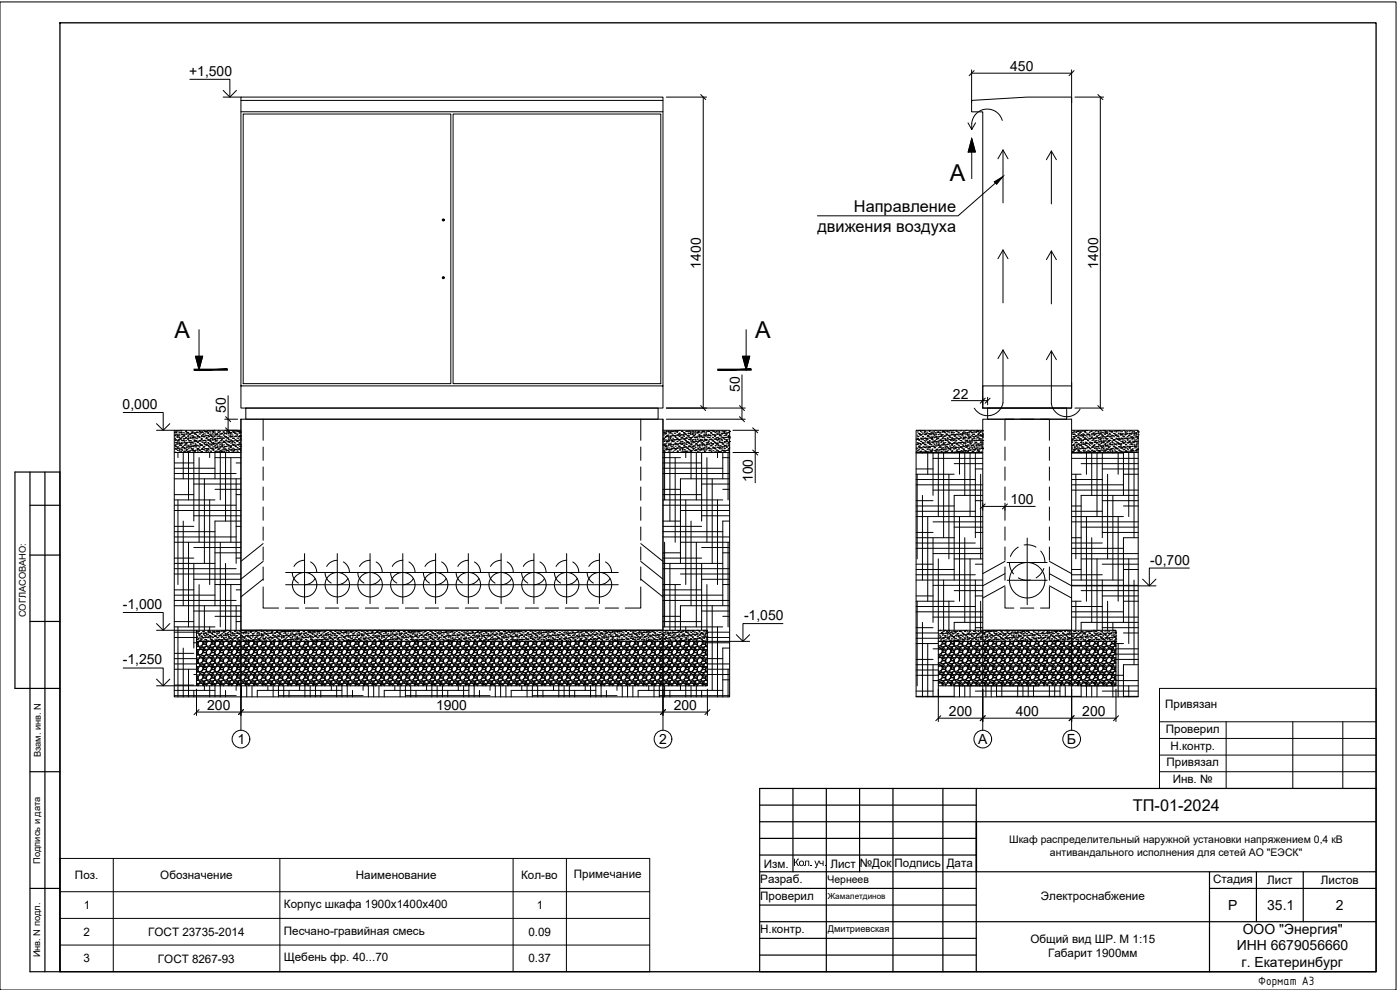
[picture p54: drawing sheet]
<svg xmlns="http://www.w3.org/2000/svg" width="420mm" height="297mm" viewBox="0 0 420 297" stroke-linecap="round" stroke-linejoin="round" font-family="sans-serif">
<defs><g id="words">
<g font-size="7">
<text x="285.1" y="54.3">А</text>
<text x="52.4" y="101.4">А</text>
<text x="226.6" y="101.4">А</text>
</g>
<g font-size="4.9">
<text x="256.3" y="63.7">Направление</text>
<text x="245.3" y="69.6">движения воздуха</text>
<text x="340" y="243.3">ТП-01-2024</text>
</g>
<g font-size="4.2">
<text x="56.7" y="22.7">+1,500</text>
<text x="303.2" y="21.3">450</text>
<text x="210.4" y="80.6" transform="rotate(-90 210.4 80.6)">1400</text>
<text x="329.5" y="80.6" transform="rotate(-90 329.5 80.6)">1400</text>
<text x="222" y="117.6" transform="rotate(-90 222 117.6)">50</text>
<text x="286" y="119.6">22</text>
<text x="36.8" y="122.7">0,000</text>
<text x="67.8" y="123.8" transform="rotate(-90 67.8 123.8)">50</text>
<text x="226" y="144.7" transform="rotate(-90 226 144.7)">100</text>
<text x="303.3" y="151.3">100</text>
<text x="345.2" y="169.4">-0,700</text>
<text x="36.9" y="182.7">-1,000</text>
<text x="223.3" y="186">-1,050</text>
<text x="36.9" y="199.4">-1,250</text>
<text x="62.2" y="213">200</text>
<text x="130.9" y="213">1900</text>
<text x="202.2" y="213">200</text>
<text x="284.8" y="214.8">200</text>
<text x="304.8" y="214.8">400</text>
<text x="324.8" y="214.8">200</text>
<text x="71.3" y="223.3">1</text>
<text x="197.9" y="223.3">2</text>
<text x="293.5" y="223.3">А</text>
<text x="320.1" y="223.3">Б</text>
<text x="368.6" y="273.1">Р</text>
<text x="380.3" y="273">35.1</text>
<text x="400.9" y="273.1">2</text>
<text x="373" y="280.1">ООО &quot;Энергия&quot;</text>
<text x="371.2" y="285.1">ИНН 6679056660</text>
<text x="372.6" y="290.2">г. Екатеринбург</text>
</g>
<text font-size="3.9" x="377.6" y="295.5">Формат А3</text>
<g font-size="3.5">
<text x="349.7" y="212.5">Привязан</text>
<text x="349.9" y="220">Проверил</text>
<text x="351.3" y="225">Н.контр.</text>
<text x="350.1" y="230">Привязал</text>
<text x="351.9" y="234.9">Инв. №</text>
<text x="22.5" y="263.8">Поз.</text>
<text x="48.1" y="263.8">Обозначение</text>
<text x="106.8" y="263.8">Наименование</text>
<text x="156.4" y="263.8">Кол-во</text>
<text x="172.3" y="263.4">Примечание</text>
<text x="229.3" y="260.3">Изм.</text>
<text x="249.2" y="260.3">Лист</text>
<text x="258" y="260">№Док</text>
<text x="268.5" y="260">Подпись</text>
<text x="284.1" y="260">Дата</text>
<text x="228.2" y="269.9">Проверил</text>
<text x="228.2" y="265">Разраб.</text>
<text x="312.4" y="270">Электроснабжение</text>
<text x="364.1" y="265.1">Стадия</text>
<text x="380.3" y="265.3">Лист</text>
<text x="396.4" y="265.3">Листов</text>
<text x="25.1" y="272.8">1</text>
<text x="85.2" y="272.4">Корпус шкафа 1900х1400х400</text>
<text x="161.1" y="272.8">1</text>
<text x="25.1" y="280.8">2</text>
<text x="44.5" y="280.8">ГОСТ 23735-2014</text>
<text x="85.2" y="280.4">Песчано-гравийная смесь</text>
<text x="158.6" y="280.8">0.09</text>
<text x="228.2" y="280">Н.контр.</text>
<text x="309.3" y="282.9">Общий вид ШР. М 1:15</text>
<text x="314.6" y="287.1">Габарит 1900мм</text>
<text x="25" y="288.8">3</text>
<text x="47.4" y="288.8">ГОСТ 8267-93</text>
<text x="85.2" y="288.5">Щебень фр. 40...70</text>
<text x="158.6" y="288.8">0.37</text>
</g>
<g font-size="3.1">
<text x="302.9" y="253.1">Шкаф распределительный наружной установки напряжением 0,4 кВ</text>
<text x="315.1" y="256.8">антивандального исполнения для сетей АО &quot;ЕЭСК&quot;</text>
<text x="238" y="259.8">Кол . уч.</text>
<text x="248.3" y="264.9">Чернеев</text>
</g>
<g font-size="2.8">
<text x="7.7" y="185.2" transform="rotate(-90 7.7 185.2)">СОГЛАСОВАНО:</text>
<text x="12.2" y="227.2" transform="rotate(-90 12.2 227.2)">Взам. инв. N</text>
<text x="12" y="259.2" transform="rotate(-90 12 259.2)">Подпись и дата</text>
<text x="248.4" y="279.8">Дмитриевская</text>
<text x="12" y="287.3" transform="rotate(-90 12 287.3)">Инв. N подл.</text>
</g>
<text font-size="2.4" x="248.4" y="269.8">Жамалетдинов</text>
</g></defs>
<!-- layer: 0 -->
<g fill="none" stroke="#000" stroke-width=".3">
<path d="M0 .6h419v296.4h-419zM57 23.8h12v5.3M67 27.1l2 2 2-2M67 29.1h5.3M72.3 33.5h126.7M72.3 30.1h126.7M73 34.2h62.3v80.9h-62.3zM136 34.2h62.3v80.9h-62.3zM200 29.1h12M210.3 28.4l1.5 1.5M211.1 29.1v93.3M290.5 36.9l1.1 1.9"/>
<path d="M291.6 30.1l16.7-1h13.3v93.3h-26.7v-88.8h-3.3zM291.6 21v9.8M291.6 22h30M292.4 21.2l-1.5 1.5M292.8 36.9l-1.2 1.9M300.8 36.1a4.7 4.7 0 0 0-4.9-3.4 4.7 4.7 0 0 0-4.3 4.2v1.9M321.6 21v9.8M322.3 21.2l-1.5 1.5M322.6 29.1h8.6M329.5 28.4l1.5 1.5M330.2 29.1v93.3M291.6 41.6l1.1 4h-2.1z"/>
<path d="M291.6 45.6v8M298.7 54.9l-11.2 9.9h-42.2M301 45v15.9M301 45l1.5 2.6M301 45l-1.5 2.6M315.5 45.3v15.9M315.5 45.3l-1.5 2.6M315.5 45.3l1.5 2.6M133 66h-.2h.2M133 66h.1M133.1 66h.1h-.1M301 75v15.9"/>
<path d="M301 75l1.5 2.6M301 75l-1.5 2.6M315.5 75.3v15.9M315.5 75.3l-1.5 2.6M315.5 75.3l1.5 2.6M59.7 98.9v8M132.8 83.3h.2zM133 83.3h.1M133.1 83.3h.1zM223.9 98.9v8M58.7 106.9h2.1l-1.1 4zM68.5 118.7v10.4"/>
<path d="M72.3 115.8h126.7v6.6h-126.7v-93.3h126.7v86.7M222.7 112.5v13.3M222.8 106.9h2.2l-1.1 4zM294.9 119.2v2.2M295.7 119.5l-1.5 1.5M296.4 119.2v2.2M297.1 119.5l-1.4 1.5M301 105v15.9a4.7 4.7 0 0 1-3.7 3.8 4.7 4.7 0 0 1-4.9-2.2M301 105l1.5 2.6M301 105l-1.5 2.6M315.5 105.3v15.9a4.7 4.7 0 0 0 3.8 3.8 4.7 4.7 0 0 0 4.8-2.2M315.5 105.3l-1.5 2.6"/>
<path d="M315.5 105.3l1.5 2.6M321.6 114.7v7.7h-26.7v-6.6h26.7M37 123.8h12v5.3M47 127.1l2 2 2-2M47 129.1h5.3M52.3 135.8h20M52.3 138.9h5.9M52.4 129.8h.1M52.4 130.7h.1M52.4 130.8h.1M52.4 131.7h.1M52.4 134.6h.1"/>
<path d="M52.4 131.5h.1M52.5 132h.1M52.5 132.7h.1M52.5 133.7h.1M52.5 133.6h.1M52.5 134.7h.1M52.6 135.7h.1M52.6 129.3h.1M52.6 130.2h.1M52.6 129.6h.1M52.6 133.3h.1M52.6 132.1h.1"/>
<path d="M52.7 134h.1M52.7 134.7h.1M52.7 130.3h.1M52.8 134.1h.1M52.8 129.8h.1M52.9 131.9h.1M52.9 132.8h.1M52.9 129.3h.1M52.9 134.8h.1M52.9 133.2h.1M53 129.3h.1M53 130.9h.1"/>
<path d="M53.1 130.3h.1M53.1 131.2h.1M53.1 130.6h.1M53.1 134.5h.1M53.1 132.2h.1M53.1 130.7h.1M53.1 133.2h.1M53.1 132.6h.1M53.2 134.2h.1M53.2 135.2h.1M53.2 134.5h.1M53.3 131h.1"/>
<path d="M53.3 134.1h.1M53.3 132.7h.1M53.3 129.3h.1M53.3 133.2h.1M53.3 130.5h.1M53.4 134.5h.1M53.4 135.8v1.5M53.4 132.2h.1M53.6 131.8h.1M53.6 130.2h.1M53.6 129.3h.1M53.6 131.2h.1"/>
<path d="M53.7 129.8h.1M53.7 132.3h.1M53.7 135.3h.1M53.7 133.1h.1M53.7 130.8h.1M53.7 134.9h.1M53.7 131.7h.1M53.7 131.3h.1M53.8 132.7h.1M53.8 130.5h.1M53.8 134.4h.1M53.8 133.7h.1"/>
<path d="M53.8 131.8h.1M53.8 135h.1M53.8 134.7h.1M53.8 135.7h.1M53.8 133.4h.1M53.9 135.7h.1M54 129.1h.1M54 133.1h.1M54 131.5h.1M54.1 133.6h.1M54.1 129.8h.1M54.2 131.7h.1"/>
<path d="M54.2 133.5h.1M54.2 129.6h.1M54.2 129.9h.1M54.3 129.1h.1M54.3 135.7h.1M54.3 135.4h.1M54.3 133.1h.1M54.3 134.7h.1M54.3 133.6h.1M54.4 129.3h.1M54.4 130.2h.1M54.4 131.2h.1"/>
<path d="M54.4 129.8h.1M54.4 132.8h.1M54.4 132.2h.1M54.4 130.4h.1M54.5 133.2h.1M54.5 134.4h.1M54.5 134.8h.1M54.5 134.2h.1M54.5 135.1h.1M54.6 130.9h.1M54.7 130.3h.1M54.7 132.2h.1"/>
<path d="M54.7 133h.1M54.7 130.4h.1M54.7 134.3h.1M54.7 134h.1M54.8 132.2h.1M54.8 131h.1M54.8 134.1h.1M54.9 131.7h.1M54.9 135.6h.1M55 135.8v7.9M55 129.7h.1M55 132.2h.1"/>
<path d="M55.1 130.7h.1M55.1 131.7h.1M55.1 130.3h.1M55.1 132.7h.1M55.2 133.7h.1M55.2 134.3h.1M55.2 130.8h.1M55.2 131.6h.1M55.2 130.2h.1M55.2 134.6h.1M55.2 135.6h.1M55.2 132.6h.1"/>
<path d="M55.2 132.3h.1M55.2 135.3h.1M55.2 134.5h.1M55.3 130.8h.1M55.3 134.6h.1M55.4 132.9h.1M55.4 133.4h.1M55.6 131.6h.1M55.6 131.5h.1M55.6 135.5h.1M55.6 129.3h.1M55.6 132.9h.1"/>
<path d="M55.6 133.6h.1M55.6 129.4h.1M55.7 130.2h.1M55.7 131.2h.1M55.7 133.1h.1M55.8 132.2h.1M55.8 129.4h.1M55.8 133.2h.1M55.8 129.6h.1M55.8 135h.1M55.8 134.2h.1M55.8 130.2h.1"/>
<path d="M55.8 135.2h.1M55.8 134.7h.1M55.9 134.2h.1M56 129.7h.1M56 132.8h.1M56 134.8h.1M56.1 130.2h.1M56.1 134.1h.1M56.2 130.9h.1M56.2 129.8h.1M56.2 131.7h.1M56.3 133.6h.1"/>
<path d="M56.3 131.5h.1M56.3 135.5h.1M56.3 131.8h.1M56.3 135.4h.1M56.4 129.7h.1M56.4 135.5h.1M56.4 130.7h.1M56.4 131h.1M56.4 134.1h.1M56.4 131.7h.1M56.5 132.7h.1M56.5 133.7h.1"/>
<path d="M56.5 130.1h.1M56.5 134.6h.1M56.5 131.5h.1M56.5 134.1h.1M56.6 135.6h.1M56.6 135.4h.1M56.6 135.8v14.2M56.6 132.2h.1M56.7 130.3h.1M56.7 132.7h.1M56.7 132.2h.1M56.8 130.2h.1"/>
<path d="M56.8 134.1h.1M56.8 130.4h.1M56.8 132.3h.1M56.8 135.3h.1M56.9 134.1h.1M57 131.4h.1M57 135.3h.1M57 129.2h.1M57 132.7h.1M57 133.4h.1M57.1 130.2h.1M57.1 131.2h.1"/>
<path d="M57.1 132.2h.1M57.1 133.1h.1M57.2 130.1h.1M57.2 131.5h.1M57.2 134.1h.1M57.2 135.1h.1M57.2 134h.1M57.2 133.6h.1M57.2 130.8h.1M57.3 132.7h.1M57.3 134.5h.1M57.4 129.6h.1"/>
<path d="M57.4 132.6h.1M57.4 134.7h.1M57.4 130h.1M57.5 133.9h.1M57.6 129.7h.1M57.6 132.8h.1M57.6 131.3h.1M57.6 134.8h.1M57.7 129.7h.1M57.7 135.2h.1M57.7 130.7h.1M57.7 129.4h.1"/>
<path d="M57.7 131.7h.1M57.7 131.3h.1M57.8 132.7h.1M57.8 130.9h.1M57.8 133.1h.1M57.8 133.7h.1M57.8 135h.1M57.8 134.6h.1M57.8 131.3h.1M57.8 129.9h.1M57.9 135.6h.1M57.9 133.9h.1"/>
<path d="M57.9 135.1h.1M57.9 131.3h.1M58 135.2h.1M58 131h.1M58 134.1h.1M58.1 132.6h.1M58.2 135.8v20.5M58.2 132.2h.1M58.2 129.9h.1M58.3 131.7h.1M58.3 133.6h.1M58.3 131.2h.1"/>
<path d="M58.3 129.9h.1M58.3 135.5h.1M58.4 129.2h.1M58.4 135.2h.1M58.4 130.2h.1M58.4 132.5h.1M58.4 133.7h.1M58.4 132.3h.1M58.4 131.2h.1M58.4 135.3h.1M58.4 132.2h.1M58.5 133.1h.1"/>
<path d="M58.5 134.1h.1M58.5 135.1h.1M58.5 129.9h.1M58.6 133.8h.1M58.6 133.4h.1M58.8 131.5h.1M58.8 130.4h.1M58.8 132.2h.1M58.8 129.8h.1M58.8 132.5h.1M58.8 133.6h.1M58.8 134.1h.1"/>
<path d="M58.8 133.8h.1M58.9 132.3h.1M58.9 129.6h.1M59 131.1h.1M59 134.7h.1M59 129.7h.1M59.1 135.1h.1M59.1 130.7h.1M59.1 131.6h.1M59.1 132.6h.1M59.2 133.6h.1M59.2 129.7h.1"/>
<path d="M59.2 132.8h.1M59.2 134.6h.1M59.2 135.6h.1M59.2 129.8h.1M59.2 134.8h.1M59.3 133.7h.1M59.3 130.8h.1M59.3 131.1h.1M59.3 135h.1M59.3 132.7h.1M59.3 134.6h.1M59.4 130.9h.1"/>
<path d="M59.4 134.6h.1M59.5 132.4h.1M59.6 131h.1M59.6 134.1h.1M59.6 129.2h.1M59.7 130.2h.1M59.7 131h.1M59.7 131.2h.1M59.7 135h.1M59.8 132.2h.1M59.8 132.3h.1M59.8 129.4h.1"/>
<path d="M59.8 137.3v25.4M59.8 133.1h.1M59.8 131.3h.1M59.8 134.1h.1M59.8 133.2h.1M59.8 135.1h.1M59.8 129.5h.1M59.9 135.1h.1M59.9 133.3h.1M59.9 129.7h.1M59.9 133.6h.1M59.9 130.2h.1"/>
<path d="M60 132.3h.1M60 135.3h.1M60.2 132.3h.1M60.2 129.7h.1M60.2 133.4h.1M60.2 133.6h.1M60.3 129.9h.1M60.3 131.8h.1M60.3 131.5h.1M60.3 133.7h.1M60.4 129.7h.1M60.4 135.5h.1"/>
<path d="M60.4 130.9h.1M60.4 133.5h.1M60.4 131.9h.1M60.4 130.6h.1M60.4 134.9h.1M60.4 131.6h.1M60.5 132.6h.1M60.5 135.6h.1M60.5 133.6h.1M60.5 134.6h.1M60.5 129.6h.1M60.6 135.5h.1"/>
<path d="M60.6 134.7h.1M60.6 129.6h.1M60.6 133.5h.1M60.6 130.9h.1M60.7 134.8h.1M60.7 129.7h.1M60.7 132.8h.1M60.8 130.4h.1M60.8 134.8h.1M60.8 132.3h.1M60.9 132.2h.1M60.9 134.1h.1"/>
<path d="M60.9 130.5h.1M60.9 130.9h.1M61 134.2h.1M61 129.2h.1M61.1 130.1h.1M61.1 130.9h.1M61.1 131.1h.1M61.1 134.8h.1M61.1 132.2h.1M61.1 132.1h.1M61.2 133.1h.1M61.2 131h.1"/>
<path d="M61.2 134.1h.1M61.2 135h.1M61.3 129.5h.1M61.3 133.4h.1M61.3 130.9h.1M61.3 132.2h.1M61.3 132.7h.1M61.4 134.6h.1M61.4 132.8h.1M61.5 130.2h.1M61.5 132.1h.1M61.6 129.5h.1"/>
<path d="M61.6 133.4h.1M61.6 132.3h.1M61.6 135.3h.1M61.7 129.7h.1M61.7 130.6h.1M61.7 131.6h.1M61.7 130.8h.1M61.8 132.6h.1M61.8 133.4h.1M61.8 134.7h.1M61.8 133.6h.1M61.8 129.5h.1"/>
<path d="M61.8 134.6h.1M61.8 131.3h.1M61.9 135.5h.1M61.9 133.2h.1M61.9 135.1h.1M61.9 131.5h.1M61.9 131.4h.1M62 129.4h.1M62 133.5h.1M62 133.4h.1M62 135.2h.1M62 130.7h.1"/>
<path d="M62.1 134.7h.1M62.1 129.6h.1M62.2 134.7h.1M62.2 132h.1M62.3 129.9h.1M62.3 129.7h.1M62.3 132.8h.1M62.4 129.1h.1M62.4 131.8h.1M62.4 130.1h.1M62.4 134.8h.1M62.4 133.7h.1"/>
<path d="M62.4 130h.1M62.4 131.1h.1M62.4 130.7h.1M62.4 132.1h.1M62.4 135.6h.1M62.5 134.6h.1M62.5 133.1h.1M62.5 132h.1M62.5 133.8h.1M62.5 134h.1M62.5 130.9h.1M62.5 135h.1"/>
<path d="M62.7 129.3h.1M62.7 133.3h.1M62.7 131h.1M62.7 134.1h.1M62.8 130.4h.1M62.9 132.3h.1M62.9 131.9h.1M62.9 129.3h.1M62.9 132.2h.1M62.9 134.2h.1M62.9 135.8v1.5M62.9 133.2h.1"/>
<path d="M63 132.4h.1M63 129.6h.1M63.1 130.6h.1M63.1 131.6h.1M63.1 130.2h.1M63.1 132.6h.1M63.1 132.3h.1M63.2 133.5h.1M63.2 135.3h.1M63.2 134.5h.1M63.2 135.5h.1M63.3 129.2h.1"/>
<path d="M63.4 133.4h.1M63.4 130.9h.1M63.4 130.5h.1M63.4 133.2h.1M63.4 134.5h.1M63.4 132.8h.1M63.4 134.6h.1M63.5 131h.1M63.5 131.5h.1M63.5 134.7h.1M63.6 133.5h.1M63.6 131.8h.1"/>
<path d="M63.6 135.8h.1M63.6 129.1h.1M63.7 130.1h.1M63.7 129.6h.1M63.7 131.1h.1M63.8 132.1h.1M63.8 134.7h.1M63.8 133.1h.1M63.8 130.5h.1M63.8 134.1h.1M63.8 135h.1M63.8 134.4h.1"/>
<path d="M63.8 129.5h.1M63.9 131.8h.1M63.9 135.7h.1M63.9 129.7h.1M63.9 131.4h.1M63.9 133.2h.1M63.9 132.8h.1M63.9 129.6h.1M64 134.8h.1M64 135.1h.1M64 129.1h.1M64 133.3h.1"/>
<path d="M64.1 133.1h.1M64.1 130.9h.1M64.3 131.7h.1M64.3 129.1h.1M64.3 135.7h.1M64.3 133.1h.1M64.3 131h.1M64.3 134h.1M64.4 129.6h.1M64.4 130h.1M64.4 131.8h.1M64.4 130.6h.1"/>
<path d="M64.4 131.6h.1M64.5 133.7h.1M64.5 132.6h.1M64.5 135.6h.1M64.5 133.5h.1M64.5 130.4h.1M64.5 131.9h.1M64.5 134.3h.1M64.5 132.1h.1M64.5 135.8v7.9M64.5 137.3h7.8M64.5 134.5h.1"/>
<path d="M64.6 135.5h.1M64.6 135.7h.1M64.7 130.2h.1M64.7 133h.1M64.7 132.3h.1M64.7 130.4h.1M64.7 135.3h.1M64.8 134.3h.1M64.9 130.4h.1M64.9 133.4h.1M64.9 132.3h.1M65 131.6h.1"/>
<path d="M65 134.2h.1M65 135.6h.1M65 130.5h.1M65 134.3h.1M65.1 130.1h.1M65.1 131.1h.1M65.1 131.5h.1M65.1 132h.1M65.1 133.5h.1M65.2 133h.1M65.2 130.3h.1M65.2 134h.1"/>
<path d="M65.2 134.2h.1M65.2 135h.1M65.2 131.6h.1M65.3 135.6h.1M65.3 129.6h.1M65.3 134.7h.1M65.4 132.9h.1M65.4 130.9h.1M65.4 132.8h.1M65.5 129.1h.1M65.5 129.7h.1M65.5 132.8h.1"/>
<path d="M65.5 134.7h.1M65.5 132.9h.1M65.6 134.8h.1M65.6 131.6h.1M65.7 135.5h.1M65.7 129.6h.1M65.7 132.9h.1M65.7 130.9h.1M65.7 130.6h.1M65.7 131.6h.1M65.8 132.6h.1M65.8 133.5h.1"/>
<path d="M65.8 134.5h.1M65.8 130.2h.1M65.9 135.5h.1M65.9 134.2h.1M65.9 131h.1M65.9 134h.1M65.9 129.5h.1M65.9 131.4h.1M66 133.3h.1M66 135.1h.1M66 131.5h.1M66.1 135.2h.1"/>
<path d="M66.1 132.8h.1M66.1 132.1h.1M66.1 135.8v14.2M66.1 130.2h.1M66.1 134.1h.1M66.3 130.2h.1M66.3 131.5h.1M66.3 132.3h.1M66.3 135.3h.1M66.4 135.4h.1M66.4 130.1h.1M66.4 131h.1"/>
<path d="M66.4 130h.1M66.5 132h.1M66.5 131.9h.1M66.5 133h.1M66.5 133.7h.1M66.5 133.4h.1M66.5 130.1h.1M66.5 134h.1M66.5 135.6h.1M66.5 135h.1M66.6 134.1h.1M66.6 133.8h.1"/>
<path d="M66.6 131.4h.1M66.6 135.4h.1M66.7 131.5h.1M66.7 133.5h.1M66.8 132.7h.1M66.9 129.6h.1M66.9 134.7h.1M67 130.5h.1M67 132.3h.1M67 131.4h.1M67 134.2h.1M67 129.6h.1"/>
<path d="M67 135.3h.1M67.1 132.7h.1M67.1 132.4h.1M67.1 130.5h.1M67.1 129.7h.1M67.1 132.8h.1M67.1 131.5h.1M67.1 132.5h.1M67.1 134.8h.1M67.2 133.5h.1M67.2 134.5h.1M67.2 135.4h.1"/>
<path d="M67.2 130h.1M67.2 134h.1M67.3 130.9h.1M67.5 132.6h.1M67.5 130.9h.1M67.5 125.8h3.8M67.5 129.1h3.8M67.5 130h.1M67.5 131h.1M67.5 134h.1M67.5 132.8h.1M67.5 133.9h.1"/>
<path d="M67.5 134.7h.1M67.6 134.8h.1M67.7 132.1h.1M67.7 130.1h.1M67.7 131.3h.1M67.7 135.8v20.5M67.7 131h.1M67.7 128.4l1.5 1.5M67.7 125l1.5 1.5M67.7 135.2h.1M67.8 132h.1M67.8 133h.1"/>
<path d="M67.8 134h.1M67.8 135h.1M67.8 130.2h.1M67.9 129.9h.1M67.9 132.3h.1M67.9 135.3h.1M67.9 133.9h.1M67.9 131.3h.1M67.9 129.5h.1M68 135.2h.1M68 131.4h.1M68 133.3h.1"/>
<path d="M68 129.6h.1M68.1 135.2h.1M68.1 133.4h.1M68.2 132.6h.1M68.3 131.5h.1M68.3 133.5h.1M68.4 129.5h.1M68.4 131.2h.1M68.4 130.5h.1M68.4 132.5h.1M68.4 135.1h.1M68.4 131.5h.1"/>
<path d="M68.4 129.6h.1M68.5 132.5h.1M68.5 130h.1M68.5 133.5h.1M68.5 134.7h.1M68.5 131.9h.1M68.5 134.4h.1M68.5 133.8h.1M68.6 135.4h.1M68.6 135.6h.1M68.6 129.9h.1M68.6 132h.1"/>
<path d="M68.6 133.8h.1M68.7 129.7h.1M68.7 132.8h.1M68.7 135.7h.1M68.7 134.8h.1M68.8 132.4h.1M68.9 129.8h.1M68.9 130.9h.1M68.9 133.8h.1M69 130.5h.1M69 132.4h.1M69 131.1h.1"/>
<path d="M69 134.2h.1M69.1 130h.1M69.1 134h.1M69.1 130.6h.1M69.1 131h.1M69.1 135.1h.1M69.1 132h.1M69.2 133h.1M69.2 134.3h.1M69.2 133.9h.1M69.2 134.9h.1M69.3 129.8h.1"/>
<path d="M69.3 132.1h.1M69.3 137.3v25.4M69.3 133.7h.1M69.3 131.1h.1M69.4 135h.1M69.4 130.2h.1M69.5 132.3h.1M69.5 135.3h.1M69.5 131h.1M69.5 132.4h.1M69.5 132.8h.1M69.6 129.2h.1"/>
<path d="M69.6 134.7h.1M69.6 132.9h.1M69.7 129.5h.1M69.7 133.4h.1M69.7 130.5h.1M69.7 131h.1M69.7 131.5h.1M69.8 132.5h.1M69.8 135h.1M69.8 132.3h.1M69.8 133.5h.1M69.8 134.5h.1"/>
<path d="M69.8 131.5h.1M69.9 135.4h.1M69.9 133.5h.1M70 129.7h.1M70 133.6h.1M70 129.6h.1M70 131.5h.1M70.1 133.3h.1M70.1 134.7h.1M70.1 135.2h.1M70.1 131.5h.1M70.2 135.3h.1"/>
<path d="M70.2 129.7h.1M70.2 132.3h.1M70.3 133.6h.1M70.3 132.8h.1M70.3 134.8h.1M70.4 130h.1M70.4 131h.1M70.4 130.9h.1M70.5 132h.1M70.5 134.9h.1M70.5 132.9h.1M70.5 130.1h.1"/>
<path d="M70.5 133.9h.1M70.5 131.9h.1M70.6 133.8h.1M70.6 130.1h.1M70.6 129.6h.1M70.6 135.7h.1M70.7 131h.1M70.7 134h.1M70.7 133.5h.1M70.7 133.9h.1M70.7 130.9h.1M70.7 134.8h.1"/>
<path d="M70.8 132.1h.1M70.9 138.9h1.4M70.9 132.2h.1M71 130.2h.1M71 129.5h.1M71 130.5h.1M71.1 132.3h.1M71.1 135.3h.1M71.1 132.4h.1M71.1 130.5h.1M71.1 131.5h.1M71.1 130.8h.1"/>
<path d="M71.1 134.3h.1M71.1 134.8h.1M71.2 132.2h.1M71.2 132.5h.1M71.2 133.4h.1M71.2 134.4h.1M71.2 135.4h.1M71.3 129.5h.1M71.4 133.4h.1M71.4 131.5h.1M71.5 133.5h.1M71.5 129.1h.1"/>
<path d="M71.5 131h.1M71.6 132.1h.1M71.6 129.5h.1M71.6 129.6h.1M71.6 132.9h.1M71.6 133.4h.1M71.6 134.8h.1M71.6 131.1h.1M71.7 134.7h.1M71.7 130h.1M71.7 131h.1M71.7 134.8h.1"/>
<path d="M71.8 132h.1M71.8 133h.1M71.8 130.8h.1M71.8 133.9h.1M71.8 134.7h.1M71.8 129.7h.1M71.8 132.8h.1M71.8 134.9h.1M71.9 134.8h.1M72 129.4h.1M72 130.9h.1M72 133.4h.1"/>
<path d="M72 129.6h.1M72.1 130.7h.1M72.1 134.6h.1M72.1 131.5h.1M72.1 133.4h.1M72.1 129.7h.1M72.2 135.2h.1M72.2 133.4h.1M72.2 131h.1M72.2 134h.1M72.3 132h.1M72.3 125.8h126.7v63.3h-126.7z"/>
<path d="M72.3 125.8v63.3h126.7v-63.3M72.3 129.1h-20v80h166.7v-80h-20M73.8 122.4h123.7v3.4h-123.7zM79 125.8v6.3M79 134.1v4M192.3 125.8v6.3M192.3 134.1v4M199 135.8h20M199 137.3h5.2M199 138.9h11.6M199 131.9h.1M199 131.5h.1"/>
<path d="M199 133.4h.1M199.1 135.3h.1M199.1 131.6h.1M199.1 129.8h.1M199.1 133.7h.1M199.1 130h.1M199.2 129.5h.1M199.2 135.4h.1M199.2 130.5h.1M199.2 132h.1M199.2 135.1h.1M199.2 131.5h.1"/>
<path d="M199.2 132.5h.1M199.3 133.4h.1M199.3 134.4h.1M199.3 135.4h.1M199.3 132.4h.1M199.4 129.7h.1M199.4 133.2h.1M199.4 133.7h.1M199.5 135.8v14.2M199.5 130.1h.1M199.5 132h.1M199.5 133.9h.1"/>
<path d="M199.6 131.3h.1M199.6 131h.1M199.6 130.2h.1M199.6 133.3h.1M199.6 135h.1M199.6 134h.1M199.7 129.4h.1M199.8 130.1h.1M199.8 129.7h.1M199.8 134.4h.1M199.8 131h.1M199.8 133.6h.1"/>
<path d="M199.9 132h.1M199.9 134.9h.1M199.9 133h.1M199.9 134h.1M200 134.9h.1M200 129.5h.1M200 132.5h.1M200 125.8h23.7M200 122.4h23.7M200 130.6h.1M200 134.6h.1M200 132.3h.1"/>
<path d="M200.1 134.4h.1M200.1 132.6h.1M200.2 130.6h.1M200.2 135.7h.1M200.3 130.9h.1M200.3 132.3h.1M200.3 134.9h.1M200.4 130.8h.1M200.4 133.8h.1M200.5 129.5h.1M200.5 129.6h.1M200.5 129.2h.1"/>
<path d="M200.5 130.5h.1M200.5 133.5h.1M200.5 131.1h.1M200.5 131.5h.1M200.6 131.9h.1M200.6 132.4h.1M200.6 133h.1M200.6 133.4h.1M200.6 134.8h.1M200.6 131.2h.1M200.6 134.4h.1M200.7 135.4h.1"/>
<path d="M200.7 134.9h.1M200.7 132.2h.1M200.7 130h.1M200.7 129.6h.1M200.8 133.5h.1M200.8 132h.1M200.8 135.1h.1M200.9 130.8h.1M201 134.8h.1M201 133.2h.1M201 129.7h.1M201 135.8v20.5"/>
<path d="M201.1 131.6h.1M201.1 133.4h.1M201.1 129.8h.1M201.1 135.3h.1M201.1 129.5h.1M201.1 131.2h.1M201.2 130h.1M201.2 133.5h.1M201.2 131h.1M201.2 133.4h.1M201.2 133.3h.1M201.2 130.8h.1"/>
<path d="M201.2 132h.1M201.3 132.9h.1M201.3 134.8h.1M201.3 133.9h.1M201.3 134.9h.1M201.3 129.4h.1M201.4 134.4h.1M201.4 132.1h.1M201.5 129.5h.1M201.5 132.5h.1M201.5 130.2h.1M201.5 132h.1"/>
<path d="M201.6 134.6h.1M201.6 130.8h.1M201.6 133.9h.1M201.7 134.7h.1M201.7 132.1h.1M201.7 130.6h.1M201.8 129.5h.1M201.8 130.5h.1M201.8 135.7h.1M201.8 131.5h.1M201.8 129.4h.1M201.9 132.5h.1"/>
<path d="M201.9 133.4h.1M201.9 134.4h.1M202 130.8h.1M202 133.8h.1M202 135.4h.1M202 130.6h.1M202.1 129.4h.1M202.1 132h.1M202.1 132.5h.1M202.1 134.4h.1M202.1 133.3h.1M202.1 131.9h.1"/>
<path d="M202.1 130.7h.1M202.2 134.5h.1M202.3 130.7h.1M202.3 130h.1M202.4 134.6h.1M202.4 132h.1M202.4 135.1h.1M202.5 130h.1M202.5 131h.1M202.5 129.3h.1M202.6 131.9h.1M202.6 133.3h.1"/>
<path d="M202.6 133.2h.1M202.6 132.9h.1M202.6 130.6h.1M202.6 131.1h.1M202.6 134.6h.1M202.6 133h.1M202.6 133.9h.1M202.6 129.3h.1M202.6 137.3v25.4M202.6 134.9h.1M202.7 133.1h.1M202.7 131.2h.1"/>
<path d="M202.8 131.9h.1M202.8 133.3h.1M202.9 129.3h.1M203 134.4h.1M203 130.6h.1M203 134.5h.1M203.1 131.9h.1M203.1 129.7h.1M203.1 131.6h.1M203.1 129.5h.1M203.1 132.5h.1M203.1 133.5h.1"/>
<path d="M203.2 129.5h.1M203.2 135.3h.1M203.2 130.5h.1M203.2 134.6h.1M203.2 131.7h.1M203.2 131.4h.1M203.2 129.2h.1M203.2 132.4h.1M203.2 133.2h.1M203.2 135.4h.1M203.3 133.4h.1M203.3 134.4h.1"/>
<path d="M203.3 130.6h.1M203.3 135.3h.1M203.4 135.7h.1M203.5 131.8h.1M203.5 129.2h.1M203.5 135.8h.1M203.5 133.1h.1M203.5 130.8h.1M203.5 133.8h.1M203.6 130.2h.1M203.6 132.1h.1M203.6 133.9h.1"/>
<path d="M203.7 130.3h.1M203.7 130.5h.1M203.7 134.4h.1M203.7 131.9h.1M203.7 134h.1M203.8 130h.1M203.8 131h.1M203.9 131.9h.1M203.9 132.9h.1M203.9 129.1h.1M203.9 130h.1M203.9 133.9h.1"/>
<path d="M203.9 133.1h.1M203.9 130.5h.1M203.9 132h.1M203.9 135.1h.1M204 134.9h.1M204 134.4h.1M204.1 130.7h.1M204.1 133.2h.1M204.1 132.6h.1M204.2 131.7h.1M204.2 134.4h.1M204.2 135.7h.1"/>
<path d="M204.2 132.6h.1M204.3 131.2h.1M204.3 133.3h.1M204.4 130.4h.1M204.4 134.3h.1M204.4 131.7h.1M204.4 135.6h.1M204.5 129.5h.1M204.5 129.3h.1M204.5 130.4h.1M204.5 131.4h.1M204.6 134.4h.1"/>
<path d="M204.6 132.4h.1M204.6 129.3h.1M204.6 133.4h.1M204.6 133h.1M204.6 131.2h.1M204.7 133h.1M204.7 135.3h.1M204.7 134.9h.1M204.7 129.5h.1M204.7 132.5h.1M204.7 131.2h.1M204.8 134.6h.1"/>
<path d="M204.8 135h.1M204.8 131.6h.1M204.9 133h.1M204.9 135.6h.1M204.9 130.6h.1M205 135.7h.1M205 130.3h.1M205.1 134.2h.1M205.1 130.8h.1M205.1 129.8h.1M205.1 133.8h.1M205.1 131.6h.1"/>
<path d="M205.2 129.9h.1M205.2 133.5h.1M205.2 130.9h.1M205.2 129.8h.1M205.2 135.4h.1M205.2 131.9h.1M205.3 132.9h.1M205.3 133.6h.1M205.3 133.8h.1M205.3 134.8h.1M205.3 130.3h.1M205.3 131.9h.1"/>
<path d="M205.4 134.2h.1M205.5 130h.1M205.5 131.6h.1M205.5 132h.1M205.5 135.1h.1M205.5 135.5h.1M205.6 130.2h.1M205.7 132.1h.1M205.7 134h.1M205.7 130.2h.1M205.7 133.2h.1M205.7 132.2h.1"/>
<path d="M205.8 134.2h.1M205.8 129.5h.1M205.8 131.5h.1M205.8 130.4h.1M205.8 135.8v1.5M205.8 135.5h.1M205.8 131.4h.1M205.9 132.4h.1M205.9 131.2h.1M205.9 133.4h.1M205.9 134.4h.1M205.9 133.3h.1"/>
<path d="M206 135.3h.1M206 132.8h.1M206.1 129.3h.1M206.1 134.4h.1M206.1 130.7h.1M206.2 131.5h.1M206.2 132.6h.1M206.2 134.5h.1M206.2 135.4h.1M206.2 130.8h.1M206.2 132.8h.1M206.3 129.5h.1"/>
<path d="M206.3 132.5h.1M206.3 134.5h.1M206.4 134.6h.1M206.4 130.1h.1M206.5 134.1h.1M206.5 130.6h.1M206.5 129.9h.1M206.5 130.9h.1M206.5 135.7h.1M206.6 131.9h.1M206.6 132.8h.1M206.6 133.8h.1"/>
<path d="M206.6 129.3h.1M206.7 134.8h.1M206.7 130.1h.1M206.7 132.7h.1M206.7 131.2h.1M206.7 130.8h.1M206.7 133.1h.1M206.7 134h.1M206.7 133.8h.1M206.7 129.4h.1M206.7 134.9h.1M206.8 133.1h.1"/>
<path d="M206.9 131.4h.1M206.9 131.9h.1M206.9 135.3h.1M207.1 130h.1M207.1 132h.1M207.1 135.1h.1M207.1 131.3h.1M207.1 134h.1M207.2 129.4h.1M207.2 129.8h.1M207.2 130.4h.1M207.2 135.3h.1"/>
<path d="M207.2 131.7h.1M207.2 131.4h.1M207.2 133.5h.1M207.2 132.4h.1M207.2 135.4h.1M207.3 133.3h.1M207.3 131.7h.1M207.3 134.3h.1M207.3 133.1h.1M207.3 135.3h.1M207.3 132.6h.1M207.3 135.5h.1"/>
<path d="M207.4 135.8v7.9M207.5 131.2h.1M207.5 133.3h.1M207.6 131.3h.1M207.6 135.2h.1M207.6 132.6h.1M207.6 129.3h.1M207.7 130.3h.1M207.7 134.4h.1M207.7 132.2h.1M207.7 134h.1M207.8 130.4h.1"/>
<path d="M207.8 129.9h.1M207.8 133.9h.1M207.8 130.9h.1M207.8 134.1h.1M207.9 131.9h.1M207.9 129.5h.1M207.9 132.5h.1M207.9 132.9h.1M207.9 133.8h.1M207.9 134.6h.1M208 134.8h.1M208 132.6h.1"/>
<path d="M208 129.9h.1M208.1 130.6h.1M208.1 133.8h.1M208.1 135.7h.1M208.2 130.8h.1M208.2 132.6h.1M208.3 131.2h.1M208.3 135.1h.1M208.3 130.7h.1M208.3 133.8h.1M208.3 134.5h.1M208.3 132.7h.1"/>
<path d="M208.4 129.9h.1M208.5 129.4h.1M208.5 131.9h.1M208.5 133.8h.1M208.5 130.4h.1M208.5 131.2h.1M208.6 131.4h.1M208.6 135.1h.1M208.6 132.3h.1M208.6 133.3h.1M208.6 134.3h.1M208.6 130h.1"/>
<path d="M208.7 135.3h.1M208.7 132h.1M208.7 129.4h.1M208.7 135.1h.1M208.7 131.2h.1M208.7 132.4h.1M208.8 133.1h.1M208.8 135h.1M208.8 131.3h.1M208.9 135.1h.1M208.9 133.1h.1M208.9 131.1h.1"/>
<path d="M209 135.1h.1M209 132.4h.1M209 135.8v14.2M209 131.2h.1M209.1 133.3h.1M209.1 129.8h.1M209.2 129.9h.1M209.2 130.9h.1M209.2 133.7h.1M209.2 129.8h.1M209.2 131.8h.1M209.2 129.3h.1"/>
<path d="M209.3 132.8h.1M209.3 131.7h.1M209.3 133.6h.1M209.3 133.8h.1M209.3 134.4h.1M209.3 129.9h.1M209.3 135.5h.1M209.3 134.8h.1M209.4 135.7h.1M209.4 133.7h.1M209.4 132.4h.1M209.4 129.7h.1"/>
<path d="M209.4 129.5h.1M209.5 132.5h.1M209.5 134.6h.1M209.6 131h.1M209.6 130.6h.1M209.7 135h.1M209.7 135.7h.1M209.7 130.3h.1M209.7 132.2h.1M209.8 129.4h.1M209.8 130.4h.1M209.8 134.1h.1"/>
<path d="M209.8 129.7h.1M209.8 131.4h.1M209.8 132.3h.1M209.9 132.3h.1M209.9 133.6h.1M209.9 130.7h.1M209.9 133.8h.1M209.9 131h.1M209.9 133.3h.1M209.9 134.9h.1M209.9 134.3h.1M210 135.3h.1"/>
<path d="M210.1 131.9h.1M210.1 132.3h.1M210.2 129.9h.1M210.2 130.8h.1M210.3 132h.1M210.3 135.1h.1M210.3 130.9h.1M210.3 132.7h.1M210.3 121.7l1.5 1.5M210.3 134.5h.1M210.3 134.9h.1M210.4 132.2h.1"/>
<path d="M210.4 134.6h.1M210.5 133.1h.1M210.5 129.9h.1M210.5 130.8h.1M210.5 129.6h.1M210.5 133.5h.1M210.6 131.8h.1M210.6 135.8v20.5M210.6 132.8h.1M210.6 133.8h.1M210.6 131.2h.1M210.7 134.8h.1"/>
<path d="M210.7 133.3h.1M210.7 135.7h.1M210.7 129.4h.1M210.8 132.2h.1M210.8 129.5h.1M210.8 131.3h.1M210.8 133.1h.1M210.8 133.5h.1M210.8 129.3h.1M210.8 135h.1M210.9 134.4h.1M210.9 133.2h.1"/>
<path d="M211 130.8h.1M211 134.8h.1M211 129.5h.1M211 132.5h.1M211.1 134.6h.1M211.2 129.4h.1M211.2 130.3h.1M211.2 129.5h.1M211.2 131.3h.1M211.2 133.4h.1M211.2 130.6h.1M211.2 132.3h.1"/>
<path d="M211.2 130.8h.1M211.3 129.9h.1M211.3 133.3h.1M211.3 134.8h.1M211.3 135.7h.1M211.3 131.7h.1M211.3 134.2h.1M211.3 133.6h.1M211.3 135.2h.1M211.3 135.5h.1M211.4 131.8h.1M211.4 130.7h.1"/>
<path d="M211.4 135.6h.1M211.5 132.1h.1M211.5 133.8h.1M211.6 131.9h.1M211.7 130.8h.1M211.7 132.1h.1M211.7 134.7h.1M211.8 130.3h.1M211.8 129.9h.1M211.8 132.2h.1M211.8 130.8h.1M211.8 134.1h.1"/>
<path d="M211.9 131.8h.1M211.9 132h.1M211.9 135.1h.1M211.9 130.4h.1M211.9 129.4h.1M211.9 132.8h.1M211.9 133.8h.1M211.9 133.4h.1M211.9 134.2h.1M212 134.8h.1M212 135.7h.1M212 133.1h.1"/>
<path d="M212.1 132h.1M212.2 129.4h.1M212.2 137.3v25.4M212.2 133.3h.1M212.2 131.2h.1M212.3 133.3h.1M212.3 130.8h.1M212.3 132.7h.1M212.3 130.7h.1M212.4 134.6h.1M212.4 129.3h.1M212.4 132.8h.1"/>
<path d="M212.4 134.4h.1M212.5 129.3h.1M212.5 130.3h.1M212.6 131.3h.1M212.6 129.3h.1M212.6 132.3h.1M212.6 133.3h.1M212.6 130.6h.1M212.6 129.5h.1M212.6 132.5h.1M212.6 134.2h.1M212.7 134.6h.1"/>
<path d="M212.7 134.5h.1M212.7 135.2h.1M212.8 129.4h.1M212.8 130.6h.1M212.8 131.3h.1M212.8 131.9h.1M212.9 133.2h.1M212.9 135.7h.1M212.9 135h.1M212.9 131.4h.1M213 135.1h.1M213 130.6h.1"/>
<path d="M213 130.7h.1M213 133.8h.1M213.1 134.5h.1M213.1 131.9h.1M213.2 129.8h.1M213.2 130.8h.1M213.2 131.9h.1M213.2 131.8h.1M213.3 129.2h.1M213.3 132.7h.1M213.3 133.7h.1M213.3 133.2h.1"/>
<path d="M213.3 129.9h.1M213.3 134.7h.1M213.3 131.8h.1M213.4 135.7h.1M213.4 133.6h.1M213.4 129.9h.1M213.4 135.5h.1M213.4 132h.1M213.4 135.1h.1M213.4 133.7h.1M213.5 129.2h.1M213.5 131.8h.1"/>
<path d="M213.5 135.8h.1M213.6 133.1h.1M213.7 130.5h.1M213.8 134.4h.1M213.8 129.4h.1M213.8 130.3h.1M213.8 131.2h.1M213.8 130.4h.1M213.8 131.3h.1M213.8 133.3h.1M213.8 132.2h.1M213.9 132.3h.1"/>
<path d="M213.9 134.1h.1M213.9 133.3h.1M213.9 134.2h.1M213.9 129.1h.1M214 135.2h.1M214 130.5h.1M214 133.1h.1M214 129.3h.1M214 134.4h.1M214.2 131.7h.1M214.2 129.5h.1M214.2 132.5h.1"/>
<path d="M214.2 135.7h.1M214.2 134.5h.1M214.3 130.8h.1M214.4 132.7h.1M214.4 130.4h.1M214.4 130.6h.1M214.4 134.6h.1M214.4 130.9h.1M214.4 134.3h.1M214.4 135.7h.1M214.5 131.7h.1M214.5 135.6h.1"/>
<path d="M214.5 129.8h.1M214.5 134.7h.1M214.5 130.8h.1M214.6 131.7h.1M214.6 132.7h.1M214.6 130.7h.1M214.6 133.8h.1M214.6 133.7h.1M214.7 134.7h.1M214.7 133h.1M214.7 135.7h.1M214.8 131.9h.1"/>
<path d="M214.8 129.4h.1M214.9 131.6h.1M214.9 131.3h.1M214.9 133.2h.1M214.9 135.6h.1M214.9 129.5h.1M214.9 133h.1M214.9 135.1h.1M215 129.9h.1M215 133.3h.1M215 132h.1M215 135.1h.1"/>
<path d="M215.1 130.3h.1M215.1 134.2h.1M215.2 129.3h.1M215.2 130.3h.1M215.2 133.1h.1M215.2 131.3h.1M215.2 132.2h.1M215.3 133.2h.1M215.3 134.2h.1M215.3 132.9h.1M215.3 135.8v1.5M215.3 135.2h.1"/>
<path d="M215.3 130.3h.1M215.3 129.9h.1M215.4 131.2h.1M215.4 131.8h.1M215.4 134.2h.1M215.4 133.7h.1M215.4 133.3h.1M215.4 135.5h.1M215.5 131.9h.1M215.5 135.6h.1M215.6 131.6h.1M215.6 129.3h.1"/>
<path d="M215.6 135.5h.1M215.6 134.4h.1M215.8 130.2h.1M215.8 129.5h.1M215.8 129.8h.1M215.8 134.2h.1M215.8 132.5h.1M215.8 131.5h.1M215.8 130.8h.1M215.8 134.5h.1M215.9 131.8h.1M215.9 135.5h.1"/>
<path d="M215.9 130.4h.1M215.9 132.7h.1M215.9 132.3h.1M215.9 133.7h.1M215.9 134.1h.1M215.9 130.5h.1M216 134.7h.1M216 130.6h.1M216 135.7h.1M216 132.8h.1M216 134.2h.1M216.2 130.7h.1"/>
<path d="M216.2 133.8h.1M216.2 131.5h.1M216.3 132.8h.1M216.3 135.4h.1M216.4 131.9h.1M216.4 130.9h.1M216.4 132.7h.1M216.5 130.1h.1M216.5 134.6h.1M216.5 129.3h.1M216.5 134.1h.1M216.5 130.3h.1"/>
<path d="M216.5 132.8h.1M216.6 131.2h.1M216.6 129.9h.1M216.6 132.2h.1M216.6 132h.1M216.6 135h.1M216.6 133.2h.1M216.6 134.2h.1M216.7 135.2h.1M216.7 132.7h.1M216.7 130.1h.1M216.7 134h.1"/>
<path d="M216.8 133.1h.1M216.9 129.5h.1M216.9 131.4h.1M216.9 135.8v7.9M216.9 137.3h2.1M217 135.3h.1M217 131.2h.1M217 135.1h.1M217 133.3h.1M217 131.4h.1M217.1 135.2h.1M217.1 130h.1"/>
<path d="M217.1 129.3h.1M217.2 129.8h.1M217.2 134h.1M217.2 131.3h.1M217.2 130.7h.1M217.2 134.4h.1M217.2 131.7h.1M217.2 135.3h.1M217.3 132.7h.1M217.3 133.7h.1M217.3 134.6h.1M217.4 135.6h.1"/>
<path d="M217.4 129.5h.1M217.4 132.5h.1M217.4 132.6h.1M217.4 129.9h.1M217.4 134.5h.1M217.4 131.8h.1M217.4 133.7h.1M217.5 130h.1M217.5 135.6h.1M217.6 130.6h.1M217.6 133.8h.1M217.6 131.3h.1"/>
<path d="M217.6 135.7h.1M217.6 135.2h.1M217.7 132.6h.1M217.8 130.7h.1M217.8 129.3h.1M217.8 133.8h.1M217.8 130.3h.1M217.8 129.9h.1M217.8 131.2h.1M217.9 132.2h.1M217.9 133.9h.1M217.9 133.2h.1"/>
<path d="M217.9 130.4h.1M217.9 132.3h.1M218 134.2h.1M218 135.2h.1M218 131.9h.1M218 132.4h.1M218.1 132.5h.1M218.1 129.9h.1M218.1 133.8h.1M218.2 132h.1M218.2 135h.1M218.3 131.2h.1"/>
<path d="M218.3 135.1h.1M218.4 133.1h.1M218.4 130.9h.1M218.5 132.8h.1M218.5 129.7h.1M218.5 129.8h.1M218.5 134.6h.1M218.5 135.8v14.2M218.5 130.7h.1M218.5 131h.1M218.5 131.2h.1M218.5 133.8h.1"/>
<path d="M218.6 131.7h.1M218.6 132.7h.1M218.6 135.1h.1M218.6 133.3h.1M218.6 134.7h.1M218.6 133.7h.1M218.7 134.6h.1M218.7 135.6h.1M218.7 129.3h.1M218.8 132.4h.1M218.8 134.4h.1M218.9 129.5h.1"/>
<path d="M218.9 129.4h.1M218.9 132.5h.1M219 131.1h.1M219 131.4h.1M220 135.8h7.6M220 129.1h7.6M221.9 125l1.5 1.5M221.9 121.7l1.5 1.5M225.9 128.4l1.5 1.5M225.9 135l1.5 1.5M226.7 129.1v15.8M274.9 133.4h.1"/>
<path d="M274.9 135.9h20M274.9 135.8h20M275 134.4h.1M275 131.9h.1M275 131.7h.1M275 134.7h.1M275 135.4h.1M275.2 130.6h.1M275.2 132.8h.1M275.2 134.5h.1M275.2 131.9h.1M275.3 129.6h.1"/>
<path d="M275.3 131.5h.1M275.3 130.9h.1M275.3 133.4h.1M275.3 135.2h.1M275.4 131.6h.1M275.4 133h.1M275.4 129.2h.1M275.4 135.3h.1M275.4 133.2h.1M275.5 130h.1M275.5 131h.1M275.6 134.1h.1"/>
<path d="M275.6 131.9h.1M275.6 132.9h.1M275.6 131.8h.1M275.7 133.9h.1M275.7 129.2h.1M275.7 134.9h.1M275.7 135.8h.1M275.7 133.1h.1M275.7 129.1h.1M275.7 132.2h.1M275.8 130.1h.1M275.8 134.2h.1"/>
<path d="M275.8 132h.1M275.8 133.8h.1M275.8 130.2h.1M275.9 130.5h.1M275.9 135.7h.1M275.9 134.4h.1M275.9 133.9h.1M275.9 130.3h.1M276 135.4h.1M276.1 129.1h.1M276.1 130.4h.1M276.1 133.1h.1"/>
<path d="M276.1 133.5h.1M276.2 134.4h.1M276.2 129.5h.1M276.2 130.5h.1M276.2 135.5h.1M276.2 131.4h.1M276.3 132.4h.1M276.3 130.6h.1M276.3 133.4h.1M276.3 134.4h.1M276.3 131.7h.1M276.3 131.6h.1"/>
<path d="M276.4 134.3h.1M276.4 135.3h.1M276.4 135.7h.1M276.4 132.5h.1M276.5 129.7h.1M276.5 130.4h.1M276.5 131.7h.1M276.6 134.7h.1M276.6 134.3h.1M276.6 131.7h.1M276.6 135.6h.1M276.7 132.8h.1"/>
<path d="M276.8 129.2h.1M276.8 133h.1M276.8 131h.1M276.8 130h.1M276.8 132.9h.1M276.8 135.8v.1M276.9 131h.1M276.9 134.8h.1M276.9 131.9h.1M276.9 131.1h.1M276.9 130.9h.1M276.9 132.9h.1"/>
<path d="M276.9 133.9h.1M276.9 134.9h.1M277 134.9h.1M277 131.6h.1M277.1 135.6h.1M277.1 133h.1M277.2 134.1h.1M277.2 130.3h.1M277.3 134.2h.1M277.3 129.6h.1M277.3 129.1h.1M277.3 132.2h.1"/>
<path d="M277.3 131.5h.1M277.3 133.4h.1M277.4 134.2h.1M277.4 129.7h.1M277.4 135.3h.1M277.4 133.5h.1M277.5 132.9h.1M277.5 129.5h.1M277.5 130.3h.1M277.5 130.4h.1M277.5 134.2h.1M277.6 131.4h.1"/>
<path d="M277.6 135.4h.1M277.6 132.4h.1M277.6 133.4h.1M277.7 134.4h.1M277.7 135.3h.1M277.7 131.6h.1M277.7 130.4h.1M277.7 135.5h.1M277.7 133.5h.1M277.8 130.1h.1M277.8 132h.1M277.9 133.9h.1"/>
<path d="M277.9 135.7h.1M277.9 130.2h.1M277.9 131.6h.1M277.9 132.1h.1M277.9 134.1h.1M278 131.5h.1M278 135.5h.1M278.1 129.6h.1M278.1 131.7h.1M278.1 134.7h.1M278.2 132.8h.1M278.2 129.9h.1"/>
<path d="M278.2 130.9h.1M278.3 131.9h.1M278.3 132.9h.1M278.3 133.8h.1M278.3 132.8h.1M278.3 130.6h.1M278.3 134.8h.1M278.4 132.5h.1M278.4 131.5h.1M278.4 134.3h.1M278.4 135.4h.1M278.4 130.7h.1"/>
<path d="M278.4 132.8h.1M278.4 135.8v6.5M278.5 130.9h.1M278.5 134.4h.1M278.5 133h.1M278.6 130.1h.1M278.6 134.1h.1M278.7 134.1h.1M278.8 129.5h.1M278.8 129.2h.1M278.8 130.5h.1M278.8 132.7h.1"/>
<path d="M278.8 131.1h.1M278.9 131.4h.1M278.9 130.1h.1M278.9 132.9h.1M278.9 132.4h.1M278.9 134h.1M278.9 129.1h.1M278.9 132.2h.1M278.9 129.3h.1M278.9 134.8h.1M278.9 133.4h.1M279 134.4h.1"/>
<path d="M279 134.2h.1M279 133h.1M279 135.3h.1M279.1 131.4h.1M279.1 130.3h.1M279.1 135.3h.1M279.1 135.4h.1M279.3 130h.1M279.3 130.4h.1M279.3 134h.1M279.3 133.5h.1M279.3 131.3h.1"/>
<path d="M279.3 129.7h.1M279.4 135.5h.1M279.4 131.5h.1M279.4 135.3h.1M279.4 133.4h.1M279.5 131.6h.1M279.5 129.9h.1M279.5 132.6h.1M279.5 135.4h.1M279.5 130.9h.1M279.6 131.9h.1M279.6 132.8h.1"/>
<path d="M279.7 133.8h.1M279.7 129.6h.1M279.7 134.8h.1M279.7 131.7h.1M279.7 134.7h.1M279.7 131.3h.1M279.8 135.2h.1M279.8 132.6h.1M279.8 130.1h.1M279.9 132h.1M279.9 132.8h.1M279.9 133.9h.1"/>
<path d="M279.9 130.2h.1M280 129.9h.1M280 133.9h.1M280 134h.1M280 135.8v12.8M280 137.5h14.9M280.1 130.9h.1M280.1 133h.1M280.2 129.4h.1M280.2 130.4h.1M280.2 132.5h.1M280.2 129.9h.1"/>
<path d="M280.2 131.4h.1M280.3 132.4h.1M280.3 133.8h.1M280.3 133.3h.1M280.3 134.1h.1M280.3 134.3h.1M280.4 135.3h.1M280.4 130.6h.1M280.4 132.5h.1M280.4 131.2h.1M280.5 134.4h.1M280.5 135.1h.1"/>
<path d="M280.5 129.1h.1M280.5 132.2h.1M280.5 132.6h.1M280.5 134.2h.1M280.6 129.8h.1M280.7 133.8h.1M280.7 130.3h.1M280.7 131.2h.1M280.7 135.1h.1M280.7 135.4h.1M280.8 129.9h.1M280.9 130.9h.1"/>
<path d="M280.9 129.2h.1M280.9 131.9h.1M280.9 130.4h.1M280.9 133.5h.1M280.9 131.1h.1M280.9 132.4h.1M280.9 132.9h.1M280.9 133.8h.1M280.9 135.5h.1M280.9 133h.1M281 134.8h.1M281 131.2h.1"/>
<path d="M281.1 134.9h.1M281.1 131.6h.1M281.1 131.1h.1M281.2 132.4h.1M281.2 135.1h.1M281.2 129.6h.1M281.3 131.7h.1M281.3 134.7h.1M281.3 129.8h.1M281.4 133.7h.1M281.4 131.6h.1M281.4 133.4h.1"/>
<path d="M281.5 129.8h.1M281.5 129.4h.1M281.5 132.8h.1M281.5 135.3h.1M281.5 130.4h.1M281.5 133.5h.1M281.6 131.4h.1M281.6 132.3h.1M281.6 129.7h.1M281.6 135.8v19.2M281.6 133.3h.1M281.6 133.7h.1"/>
<path d="M281.6 130.9h.1M281.7 134.3h.1M281.7 135.3h.1M281.7 133h.1M281.8 131h.1M281.8 134.9h.1M281.9 134.1h.1M281.9 130.2h.1M281.9 132h.1M282 133.9h.1M282 129.7h.1M282 132.1h.1"/>
<path d="M282 133.6h.1M282 129.1h.1M282.1 131h.1M282.1 132.2h.1M282.1 134.9h.1M282.1 134.2h.1M282.2 129.9h.1M282.2 130.9h.1M282.3 131.8h.1M282.3 130.3h.1M282.3 132.8h.1M282.3 132.3h.1"/>
<path d="M282.3 135.4h.1M282.3 133.8h.1M282.3 134.8h.1M282.4 135.7h.1M282.4 130.6h.1M282.5 130.9h.1M282.5 130.4h.1M282.5 133.4h.1M282.5 132.5h.1M282.5 134.4h.1M282.5 134.9h.1M282.5 135.5h.1"/>
<path d="M282.5 130.7h.1M282.5 132.2h.1M282.6 134.5h.1M282.7 131.6h.1M282.7 129.6h.1M282.7 133.5h.1M282.8 129.4h.1M282.8 130.4h.1M282.8 129.6h.1M282.9 131.4h.1M282.9 131.7h.1M282.9 132.3h.1"/>
<path d="M282.9 134.7h.1M282.9 129.3h.1M282.9 133.3h.1M283 134.3h.1M283 129.5h.1M283 132.2h.1M283 131.1h.1M283 133h.1M283 135.3h.1M283 133.5h.1M283 129.3h.1M283 134.9h.1"/>
<path d="M283.1 132.8h.1M283.1 133.1h.1M283.2 130.8h.1M283.2 135.9v25.4M283.2 134.8h.1M283.2 130.9h.1M283.3 133h.1M283.4 129.5h.1M283.4 133.4h.1M283.4 130.8h.1M283.4 129.7h.1M283.5 134.7h.1"/>
<path d="M283.5 131.6h.1M283.5 134.1h.1M283.5 133.5h.1M283.5 129.9h.1M283.5 135.3h.1M283.5 130.8h.1M283.5 131.7h.1M283.6 131.8h.1M283.6 132.8h.1M283.6 135.4h.1M283.6 132.1h.1M283.6 129.1h.1"/>
<path d="M283.6 132.2h.1M283.7 133.8h.1M283.7 134.8h.1M283.7 134.2h.1M283.7 135.7h.1M283.8 130.3h.1M283.8 130.7h.1M283.9 134.7h.1M283.9 135.4h.1M283.9 132h.1M284 130.2h.1M284 132.1h.1"/>
<path d="M284 133.9h.1M284 130.4h.1M284 130.3h.1M284.1 133.4h.1M284.1 129.4h.1M284.1 133.3h.1M284.1 135.5h.1M284.1 134h.1M284.2 129.4h.1M284.2 130.3h.1M284.2 131.3h.1M284.2 131.5h.1"/>
<path d="M284.3 132.3h.1M284.3 133.3h.1M284.3 132h.1M284.3 134.2h.1M284.3 129.4h.1M284.4 135.2h.1M284.4 133.3h.1M284.4 129.6h.1M284.5 131.7h.1M284.5 134.7h.1M284.5 130.7h.1M284.5 132.6h.1"/>
<path d="M284.5 130.6h.1M284.5 134.4h.1M284.6 134.6h.1M284.6 132.6h.1M284.6 132.8h.1M284.8 129.3h.1M284.8 133.3h.1M284.8 130.6h.1M284.8 129.9h.1M284.8 130.9h.1M284.8 134.6h.1M284.9 130.8h.1"/>
<path d="M284.9 133h.1M284.9 131.8h.1M284.9 132.8h.1M284.9 133.8h.1M285 129.3h.1M285 134.8h.1M285 131.2h.1M285 135.7h.1M285 131.9h.1M285 133h.1M285.1 134.1h.1M285.1 134.9h.1"/>
<path d="M285.1 131.2h.1M285.1 135h.1M285.2 130.6h.1M285.2 129.1h.1M285.2 132.2h.1M285.2 134.5h.1M285.3 131.9h.1M285.3 134.2h.1M285.4 130.3h.1M285.4 129.2h.1M285.5 133.2h.1M285.5 135.4h.1"/>
<path d="M285.5 129.8h.1M285.5 129.3h.1M285.5 131.6h.1M285.5 120.2h10.9M285.5 130.3h.1M285.5 133.5h.1M285.6 129.8h.1M285.6 131.3h.1M285.6 135.4h.1M285.6 132.3h.1M285.6 130.4h.1M285.6 133.6h.1"/>
<path d="M285.6 133.3h.1M285.6 133.4h.1M285.7 134.2h.1M285.7 131.8h.1M285.7 135.5h.1M285.7 135.2h.1M285.7 129.2h.1M285.7 133.1h.1M285.7 135.7h.1M285.8 131.5h.1M285.9 130.5h.1M285.9 134.4h.1"/>
<path d="M286 129.6h.1M286 130.2h.1M286 132.1h.1M286 131.7h.1M286 134.7h.1M286.1 134h.1M286.1 129.1h.1M286.1 132.2h.1M286.2 133.1h.1M286.2 130.4h.1M286.2 129.8h.1M286.2 130.8h.1"/>
<path d="M286.2 134.4h.1M286.2 132.8h.1M286.3 131.8h.1M286.3 132.8h.1M286.3 133.7h.1M286.4 134.7h.1M286.4 131.7h.1M286.4 135.8v.1M286.4 139.1h8.5M286.4 135.7h.1M286.4 130.9h.1M286.4 133h.1"/>
<path d="M286.5 130.7h.1M286.6 132.6h.1M286.6 130.4h.1M286.6 134.5h.1M286.6 130.8h.1M286.6 134.3h.1M286.6 131.7h.1M286.6 134.1h.1M286.7 135.6h.1M286.7 134.5h.1M286.8 129.1h.1M286.8 129.4h.1"/>
<path d="M286.8 132.2h.1M286.8 130.3h.1M286.8 133h.1M286.9 134.2h.1M286.9 131.3h.1M286.9 132.3h.1M286.9 133.3h.1M287 134.2h.1M287 135.2h.1M287 130.3h.1M287 129.3h.1M287 131.6h.1"/>
<path d="M287 131.2h.1M287.1 135.4h.1M287.1 133.1h.1M287.1 135.6h.1M287.1 129.4h.1M287.1 132.9h.1M287.1 134.9h.1M287.2 133.1h.1M287.2 130.4h.1M287.2 133.4h.1M287.3 130.3h.1M287.3 135.5h.1"/>
<path d="M287.3 134.2h.1M287.4 131.5h.1M287.5 132.9h.1M287.5 129.8h.1M287.5 130.2h.1M287.5 130.8h.1M287.6 134.2h.1M287.6 129.6h.1M287.6 131.7h.1M287.6 133.5h.1M287.6 132.7h.1M287.6 135.4h.1"/>
<path d="M287.7 133.7h.1M287.7 134.7h.1M287.7 135.7h.1M287.7 135.5h.1M287.7 131.5h.1M287.8 135.5h.1M287.8 132.8h.1M288 130.2h.1M288 135.8v6.5M288 130.9h.1M288 131.5h.1M288 134.1h.1"/>
<path d="M288 135.5h.1M288 133h.1M288 130.3h.1M288.1 132.2h.1M288.1 134h.1M288.1 130.4h.1M288.2 129.3h.1M288.2 130.3h.1M288.2 132.8h.1M288.2 134.1h.1M288.2 131.3h.1M288.3 132.2h.1"/>
<path d="M288.3 133.2h.1M288.3 134.2h.1M288.4 135.2h.1M288.4 129.1h.1M288.4 132.2h.1M288.4 131.5h.1M288.4 134.2h.1M288.5 135.4h.1M288.5 132.8h.1M288.6 130.3h.1M288.6 130.8h.1M288.6 132.6h.1"/>
<path d="M288.6 130.1h.1M288.6 135.3h.1M288.6 134.5h.1M288.7 134.1h.1M288.7 132.7h.1M288.8 130.4h.1M288.8 133.4h.1M288.8 129.8h.1M288.8 135.5h.1M288.9 130.8h.1M288.9 131.8h.1M288.9 132.7h.1"/>
<path d="M288.9 130.1h.1M288.9 133.7h.1M288.9 134h.1M289 134.7h.1M289 131.5h.1M289 135.7h.1M289.1 129.4h.1M289.1 131.2h.1M289.1 131.4h.1M289.1 135.3h.1M289.1 133.1h.1M289.1 135h.1"/>
<path d="M289.2 129.6h.1M289.2 131.3h.1M289.2 131.7h.1M289.2 134.7h.1M289.2 135.1h.1M289.3 130h.1M289.3 134h.1M289.4 131.3h.1M289.4 132.8h.1M289.4 135.3h.1M289.5 129.3h.1M289.5 130.3h.1"/>
<path d="M289.5 135.8v12.8M289.6 130.9h.1M289.6 129.8h.1M289.6 131.2h.1M289.6 132.6h.1M289.6 132.2h.1M289.6 133h.1M289.6 131.7h.1M289.6 133.6h.1M289.6 133.2h.1M289.7 134.2h.1M289.7 129.9h.1"/>
<path d="M289.7 135.5h.1M289.7 135.2h.1M289.7 133.7h.1M289.8 131.3h.1M289.8 135.2h.1M289.8 134.1h.1M289.8 132.6h.1M290 129.1h.1M290 132.2h.1M290 129.9h.1M290 134.2h.1M290 133.9h.1"/>
<path d="M290.1 130.3h.1M290.1 132.2h.1M290.2 130.3h.1M290.2 134.1h.1M290.2 129.8h.1M290.2 135.3h.1M290.2 132.3h.1M290.2 130.7h.1M290.3 131.7h.1M290.3 132.5h.1M290.3 129.9h.1M290.3 132.7h.1"/>
<path d="M290.3 133.8h.1M290.3 133.7h.1M290.4 134.6h.1M290.4 130.4h.1M290.4 135.6h.1M290.4 133.4h.1M290.4 135.5h.1M290.5 131.2h.1M290.5 135.1h.1M290.6 131.5h.1M290.6 130.8h.1M290.7 132.7h.1"/>
<path d="M290.7 129.8h.1M290.7 134.5h.1M290.7 130.9h.1M290.7 133.8h.1M290.7 129.6h.1M290.7 131.2h.1M290.8 135.1h.1M290.8 134.6h.1M290.8 131.7h.1M290.8 134.7h.1M290.8 129.3h.1M290.8 130.3h.1"/>
<path d="M290.9 131.2h.1M290.9 132.2h.1M290.9 133.2h.1M290.9 132.4h.1M291 134.2h.1M291 132.8h.1M291 135.2h.1M291.1 129.4h.1M291.1 135.8v19.2M291.1 131.1h.1M291.1 130.9h.1M291.1 131.3h.1"/>
<path d="M291.2 133.1h.1M291.2 135h.1M291.2 132.9h.1M291.2 129.5h.1M291.2 132.4h.1M291.3 133.2h.1M291.4 129.8h.1M291.4 134.1h.1M291.4 133.7h.1M291.5 129.7h.1M291.5 130.7h.1M291.5 129.1h.1"/>
<path d="M291.5 132.2h.1M291.6 131.7h.1M291.6 132.7h.1M291.6 132.3h.1M291.6 134.2h.1M291.6 129.7h.1M291.6 129.9h.1M291.7 133.7h.1M291.7 131.7h.1M291.7 134.6h.1M291.7 135.6h.1M291.7 135.5h.1"/>
<path d="M291.7 130.3h.1M291.7 131.8h.1M291.8 135.3h.1M291.8 135.6h.1M291.8 131h.1M291.9 134.9h.1M292 130.4h.1M292 133.4h.1M292 135.5h.1M292.1 129.7h.1M292.1 133.6h.1M292.1 131h.1"/>
<path d="M292.1 130.3h.1M292.1 134.9h.1M292.1 131.5h.1M292.2 129.2h.1M292.2 132.2h.1M292.2 130.2h.1M292.2 134.1h.1M292.2 130.4h.1M292.2 131.2h.1M292.3 132.2h.1M292.3 133.1h.1M292.3 132.3h.1"/>
<path d="M292.3 129.6h.1M292.3 134.1h.1M292.4 131.7h.1M292.4 135.1h.1M292.4 134.7h.1M292.5 130.9h.1M292.6 132.2h.1M292.6 134.9h.1M292.6 132.8h.1M292.7 130.8h.1M292.7 132.7h.1M292.7 135.9v25.4"/>
<path d="M292.7 129.6h.1M292.7 130.9h.1M292.7 134.6h.1M292.8 133.5h.1M292.8 132.9h.1M292.8 132.8h.1M292.8 129.7h.1M292.9 130.7h.1M292.9 131.7h.1M292.9 132.7h.1M292.9 133.7h.1M293 134.1h.1"/>
<path d="M293 134.6h.1M293 132.2h.1M293 135.6h.1M293 129.5h.1M293.1 133.5h.1M293.1 129.1h.1M293.1 132.2h.1M293.2 129.4h.1M293.2 134.2h.1M293.2 131.3h.1M293.2 130.8h.1M293.2 133.2h.1"/>
<path d="M293.2 134.8h.1M293.2 135h.1M293.3 131.4h.1M293.3 130.3h.1M293.3 135.1h.1M293.4 135.3h.1M293.4 129.5h.1M293.5 133.4h.1M293.5 130.8h.1M293.5 129.2h.1M293.5 134.7h.1M293.5 130.2h.1"/>
<path d="M293.5 130.4h.1M293.6 131.2h.1M293.6 132.2h.1M293.6 135.5h.1M293.6 133.1h.1M293.7 134.1h.1M293.7 129.9h.1M293.7 132.1h.1M293.7 135.1h.1M293.7 131.8h.1M293.7 131.5h.1M293.7 133.6h.1"/>
<path d="M293.8 130h.1M293.8 135.5h.1M293.8 133.7h.1M293.9 130.7h.1M293.9 129.6h.1M293.9 134.7h.1M293.9 132h.1M293.9 131.7h.1M294 134.7h.1M294.1 129.4h.1M294.1 132.8h.1M294.2 133.3h.1"/>
<path d="M294.2 129.7h.1M294.2 130.4h.1M294.2 132.2h.1M294.2 130.7h.1M294.3 131.7h.1M294.3 134.1h.1M294.3 132.6h.1M294.3 130.9h.1M294.3 132.3h.1M294.3 133.6h.1M294.4 134.6h.1M294.4 129.4h.1"/>
<path d="M294.4 132h.1M294.4 132.9h.1M294.4 135.6h.1M294.4 133.3h.1M294.6 134.1h.1M294.6 130.6h.1M294.6 134.6h.1M294.7 129.1h.1M294.7 130.8h.1M294.7 132.2h.1M294.7 132.7h.1M294.8 134.2h.1"/>
<path d="M294.8 134.6h.1M294.8 129.3h.1M294.8 130.9h.1M294.8 129.2h.1M294.8 130.2h.1M294.8 130.6h.1M294.8 133.2h.1M294.9 131.2h.1M294.9 134.5h.1M294.9 134.7h.1M294.9 130.2h.1M294.9 132.2h.1"/>
<path d="M294.9 125.8h26.7v63.3h-26.7zM294.9 129.1h-20v80h66.7v-80h-20M296.4 122.4h23.7v3.4h-23.7zM301.6 134.1v4M304.3 125.8h-2.7v6.3M306.3 125.8h4M312.3 125.8h2.6v6.3M314.9 134.1v4M321.6 131.7h.1M321.6 132.1h.1M321.6 135.9h15.6M321.6 137.5h20"/>
<path d="M321.6 135.8h20M321.6 132.7h.1M321.7 133.7h.1M321.7 134.2h.1M321.7 134.7h.1M321.7 135.6h.1M321.7 132.3h.1M321.8 129.7h.1M321.8 133.6h.1M321.8 130.2h.1M321.8 129.8h.1M321.8 131.7h.1"/>
<path d="M321.9 135.3h.1M321.9 133.6h.1M321.9 135.5h.1M321.9 131.8h.1M322 131h.1M322 134.9h.1M322 130.4h.1M322 135.6h.1M322 133.4h.1M322.1 135.4h.1M322.2 129.6h.1M322.2 129.3h.1"/>
<path d="M322.2 133.6h.1M322.2 131.5h.1M322.2 130.9h.1M322.2 130.2h.1M322.3 131.2h.1M322.3 134.9h.1M322.3 132.2h.1M322.3 133.2h.1M322.3 130.3h.1M322.4 134.2h.1M322.4 129.6h.1M322.4 135.2h.1"/>
<path d="M322.4 134.1h.1M322.4 130.4h.1M322.4 132.2h.1M322.4 131.6h.1M322.4 134.6h.1M322.5 134.2h.1M322.6 122.4h8.6M322.6 132.7h.1M322.6 130.9h.1M322.7 132.2h.1M322.7 134.8h.1M322.8 130.8h.1"/>
<path d="M322.8 132.9h.1M322.9 129.8h.1M322.9 129.5h.1M322.9 130.8h.1M322.9 132.7h.1M322.9 133.5h.1M322.9 131.7h.1M322.9 134.6h.1M323 133.7h.1M323 132.8h.1M323 134.7h.1M323 134h.1"/>
<path d="M323 135.7h.1M323.1 132.2h.1M323.1 129.5h.1M323.2 133.5h.1M323.2 132.1h.1M323.2 134.2h.1M323.3 130.8h.1M323.3 129.4h.1M323.4 134.7h.1M323.4 131.3h.1M323.4 130.2h.1M323.4 133.2h.1"/>
<path d="M323.4 135h.1M323.4 135.3h.1M323.5 131.3h.1M323.5 129.3h.1M323.5 129.5h.1M323.5 135.1h.1M323.6 130.2h.1M323.6 133.4h.1M323.6 131.2h.1M323.6 130.8h.1M323.6 130.3h.1M323.6 132.2h.1"/>
<path d="M323.6 134.7h.1M323.7 133.2h.1M323.7 135.4h.1M323.7 134.2h.1M323.7 135.1h.1M323.8 131.5h.1M323.8 132.1h.1M323.8 129.9h.1M323.9 131.8h.1M323.9 133.6h.1M324 129.6h.1M324 129.9h.1"/>
<path d="M324 135.5h.1M324 130.7h.1M324 131.6h.1M324 133.7h.1M324 134.6h.1M324.1 132h.1M324.2 132.7h.1M324.2 129.7h.1M324.2 129.4h.1M324.3 130.7h.1M324.3 133.3h.1M324.3 131.7h.1"/>
<path d="M324.3 132.7h.1M324.4 133.7h.1M324.4 130.8h.1M324.4 134.6h.1M324.4 130.4h.1M324.4 132.2h.1M324.4 135.6h.1M324.4 132.9h.1M324.5 134.1h.1M324.5 135.8v.1M324.5 139.1h17.1M324.5 129.3h.1"/>
<path d="M324.5 132h.1M324.5 132.3h.1M324.5 133.3h.1M324.6 134h.1M324.7 130.6h.1M324.7 134.6h.1M324.8 132.1h.1M324.8 129.3h.1M324.8 134.2h.1M324.9 130.2h.1M324.9 130.8h.1M324.9 131.2h.1"/>
<path d="M324.9 129.3h.1M324.9 132.2h.1M325 130.6h.1M325 133.2h.1M325 130.2h.1M325 132.7h.1M325 134.6h.1M325 134.2h.1M325 134.5h.1M325 130.9h.1M325 135.3h.1M325 135.1h.1"/>
<path d="M325.1 134.7h.1M325.2 131.9h.1M325.2 130.3h.1M325.2 133.4h.1M325.2 135.4h.1M325.4 130.5h.1M325.4 131.5h.1M325.4 129.4h.1M325.4 134.5h.1M325.4 131.8h.1M325.4 131.3h.1M325.5 133.2h.1"/>
<path d="M325.5 129.5h.1M325.5 135.1h.1M325.5 129.7h.1M325.5 133.3h.1M325.6 130.7h.1M325.6 129.2h.1M325.6 131.6h.1M325.6 134.6h.1M325.6 131.7h.1M325.6 133.1h.1M325.6 132.7h.1M325.7 133.6h.1"/>
<path d="M325.7 134.6h.1M325.7 135.6h.1M325.8 132.7h.1M325.8 131.8h.1M325.9 129.1h.1M325.9 135.7h.1M325.9 133.1h.1M325.9 129.9h.1M325.9 130.8h.1M325.9 131.8h.1M326 132.9h.1M326 133.7h.1"/>
<path d="M326 135.5h.1M326 131.9h.1M326.1 135.8v6.5M326.1 130.4h.1M326.1 134.4h.1M326.1 135.6h.1M326.2 129.2h.1M326.2 134h.1M326.2 130.2h.1M326.3 131.2h.1M326.3 132.2h.1M326.3 133h.1"/>
<path d="M326.3 133.1h.1M326.3 130.4h.1M326.3 132.1h.1M326.4 134.1h.1M326.4 134.4h.1M326.4 135.1h.1M326.4 134.2h.1M326.4 130.4h.1M326.5 132.3h.1M326.5 134.1h.1M326.5 130.5h.1M326.5 131.7h.1"/>
<path d="M326.5 130.2h.1M326.6 135.6h.1M326.6 134.2h.1M326.6 135.3h.1M326.7 130.4h.1M326.8 134.3h.1M326.8 133.4h.1M326.8 131.7h.1M326.8 135.4h.1M326.8 135.6h.1M326.9 129.7h.1M326.9 130.7h.1"/>
<path d="M326.9 131.7h.1M326.9 132.7h.1M327 131.5h.1M327 130.9h.1M327 133.6h.1M327 132.7h.1M327 134.6h.1M327 133h.1M327 135.6h.1M327.1 132.8h.1M327.1 129.5h.1M327.2 134.6h.1"/>
<path d="M327.2 131.6h.1M327.3 132.9h.1M327.3 135.5h.1M327.4 132.7h.1M327.4 130.3h.1M327.4 129.5h.1M327.5 134.2h.1M327.5 131.3h.1M327.5 133.2h.1M327.5 129.2h.1M327.5 130.8h.1M327.5 135.1h.1"/>
<path d="M327.6 131.4h.1M327.6 130.2h.1M327.6 132.9h.1M327.6 131.2h.1M327.6 135.2h.1M327.6 132.1h.1M327.6 135.8v12.8M327.7 133.1h.1M327.7 132.9h.1M327.7 134.1h.1M327.7 130.2h.1M327.7 135.1h.1"/>
<path d="M327.7 134.2h.1M327.8 134h.1M327.9 131.5h.1M327.9 135.5h.1M327.9 132.1h.1M328 129.9h.1M328 134.1h.1M328 131.8h.1M328 133.7h.1M328 130h.1M328.1 135.6h.1M328.1 130.2h.1"/>
<path d="M328.1 133.8h.1M328.1 134.1h.1M328.2 131.5h.1M328.2 135.3h.1M328.2 135.4h.1M328.2 129.7h.1M328.3 130.6h.1M328.3 131.6h.1M328.3 132.6h.1M328.3 130.3h.1M328.4 133.6h.1M328.4 132.8h.1"/>
<path d="M328.4 133.4h.1M328.4 134.6h.1M328.4 135.4h.1M328.4 135.6h.1M328.5 130.4h.1M328.5 132.3h.1M328.5 134.2h.1M328.6 131.4h.1M328.6 132.4h.1M328.6 135.4h.1M328.6 132.7h.1M328.7 129.5h.1"/>
<path d="M328.7 131.6h.1M328.8 134.6h.1M328.8 130.1h.1M328.8 129.2h.1M328.8 134h.1M328.9 130.2h.1M328.9 131.2h.1M328.9 132.2h.1M329 132.7h.1M329 133.1h.1M329 134.1h.1M329 130.9h.1"/>
<path d="M329 135.1h.1M329 132.8h.1M329.1 130.1h.1M329.1 134.6h.1M329.1 131h.1M329.1 134h.1M329.1 130.8h.1M329.2 132.9h.1M329.2 134.7h.1M329.2 135.8v19.2M329.3 131.3h.1M329.3 135.3h.1"/>
<path d="M329.4 134h.1M329.5 130h.1M329.5 129.5h.1M329.5 121.7l1.5 1.5M329.5 131.3h.1M329.5 133.9h.1M329.5 132.1h.1M329.5 131.4h.1M329.5 129.7h.1M329.5 133.2h.1M329.6 135.2h.1M329.6 134.1h.1"/>
<path d="M329.6 129.6h.1M329.6 130.6h.1M329.6 135.1h.1M329.6 131.6h.1M329.6 133.3h.1M329.6 132.6h.1M329.7 133.6h.1M329.7 134.5h.1M329.7 130.2h.1M329.7 135.5h.1M329.7 132.6h.1M329.8 135.3h.1"/>
<path d="M329.9 130.3h.1M329.9 133.4h.1M329.9 131.2h.1M330 135.2h.1M330 135.4h.1M330 132.6h.1M330 130h.1M330 131.8h.1M330.1 133.7h.1M330.1 135.6h.1M330.1 131.5h.1M330.1 131.9h.1"/>
<path d="M330.2 129.9h.1M330.2 129.2h.1M330.2 133.8h.1M330.2 135.7h.1M330.2 130.1h.1M330.3 131.1h.1M330.3 129.5h.1M330.3 132.1h.1M330.3 133.1h.1M330.3 131.6h.1M330.3 134.6h.1M330.4 134.1h.1"/>
<path d="M330.4 135h.1M330.4 132.5h.1M330.4 129.9h.1M330.5 133.8h.1M330.5 132.7h.1M330.5 130.4h.1M330.6 132.3h.1M330.6 134.2h.1M330.6 130.5h.1M330.6 131.2h.1M330.7 135.1h.1M330.7 130.8h.1"/>
<path d="M330.7 134.3h.1M330.8 132.9h.1M330.8 135.9v25.4M330.8 129.8h.1M330.9 129.7h.1M330.9 130.6h.1M330.9 133.8h.1M330.9 131.1h.1M330.9 131.6h.1M330.9 132.6h.1M330.9 135.1h.1M330.9 134h.1"/>
<path d="M331 133.6h.1M331 134.6h.1M331 135.5h.1M331 130.9h.1M331.1 132.8h.1M331.1 129.1h.1M331.1 132.4h.1M331.1 132.1h.1M331.1 134.7h.1M331.2 134.1h.1M331.2 132.9h.1M331.3 130.2h.1"/>
<path d="M331.3 131.1h.1M331.3 135h.1M331.3 135.3h.1M331.4 132.4h.1M331.5 130.3h.1M331.5 133.4h.1M331.5 129.1h.1M331.5 129.7h.1M331.5 129.5h.1M331.6 135.4h.1M331.6 131.4h.1M331.6 130.1h.1"/>
<path d="M331.6 133.7h.1M331.6 131.1h.1M331.6 133.3h.1M331.6 135.2h.1M331.6 132.1h.1M331.7 133.1h.1M331.7 131.5h.1M331.7 134h.1M331.7 135h.1M331.7 135.2h.1M331.8 129.7h.1M331.8 132.3h.1"/>
<path d="M331.8 133.6h.1M331.9 129.5h.1M331.9 131.6h.1M331.9 134.6h.1M332 131h.1M332 134.9h.1M332 130h.1M332.1 131.9h.1M332.1 132.7h.1M332.1 133.7h.1M332.1 130.1h.1M332.2 135.6h.1"/>
<path d="M332.2 129.6h.1M332.2 133.8h.1M332.3 130.6h.1M332.3 133.6h.1M332.3 130.9h.1M332.3 130.8h.1M332.3 131.6h.1M332.3 134.9h.1M332.3 132.6h.1M332.3 132.9h.1M332.4 133.5h.1M332.4 134.5h.1"/>
<path d="M332.4 135.5h.1M332.5 132.2h.1M332.5 134h.1M332.6 130.5h.1M332.6 132.3h.1M332.7 134.2h.1M332.7 130.9h.1M332.7 132.1h.1M332.7 132.4h.1M332.7 134.8h.1M332.7 132.2h.1M332.7 134.1h.1"/>
<path d="M332.8 129.1h.1M332.9 130.1h.1M332.9 130.2h.1M332.9 131.1h.1M332.9 129.5h.1M332.9 132.1h.1M332.9 133.5h.1M332.9 135.3h.1M333 133.1h.1M333 134h.1M333 135h.1M333.1 130.3h.1"/>
<path d="M333.1 130.9h.1M333.1 133.4h.1M333.1 132.2h.1M333.1 135.4h.1M333.1 132.8h.1M333.2 129.5h.1M333.2 134.7h.1M333.2 131h.1M333.2 133.4h.1M333.2 134.8h.1M333.3 131.5h.1M333.4 130.8h.1"/>
<path d="M333.4 134.7h.1M333.4 129.5h.1M333.5 131.6h.1M333.5 134.6h.1M333.5 129.6h.1M333.6 130.6h.1M333.6 129.5h.1M333.6 131.6h.1M333.6 133.4h.1M333.6 130.8h.1M333.6 131.4h.1M333.7 132.5h.1"/>
<path d="M333.7 133.3h.1M333.7 133.5h.1M333.7 134.7h.1M333.7 129.6h.1M333.7 132.7h.1M333.7 135.2h.1M333.7 134.5h.1M333.7 133.4h.1M333.8 135.5h.1M333.8 132h.1M333.9 130.8h.1M333.9 132.9h.1"/>
<path d="M334 135.8v.1M334.1 130.7h.1M334.1 132h.1M334.1 134.6h.1M334.1 134h.1M334.1 130h.1M334.1 131.9h.1M334.2 133.8h.1M334.2 135.7h.1M334.2 132h.1M334.2 130.1h.1M334.3 131h.1"/>
<path d="M334.3 129.4h.1M334.3 132.1h.1M334.3 135.7h.1M334.3 132h.1M334.3 133.3h.1M334.3 134.1h.1M334.3 133h.1M334.4 134h.1M334.4 135h.1M334.5 130.2h.1M334.5 132h.1M334.5 135.3h.1"/>
<path d="M334.5 129.3h.1M334.6 133.3h.1M334.6 130.5h.1M334.7 130.3h.1M334.7 133.4h.1M334.7 132.4h.1M334.7 134.2h.1M334.7 130.6h.1M334.7 135.4h.1M334.8 134.6h.1M334.8 134.4h.1M334.9 129.6h.1"/>
<path d="M334.9 131.5h.1M334.9 130.6h.1M334.9 131.6h.1M334.9 132.5h.1M334.9 129.3h.1M335 133.5h.1M335 133.2h.1M335 134.5h.1M335 130.6h.1M335 129.5h.1M335 135.5h.1M335.1 131.6h.1"/>
<path d="M335.1 134.6h.1M335.2 131h.1M335.2 132.8h.1M335.2 131.9h.1M335.2 129.2h.1M335.2 134.8h.1M335.3 132.9h.1M335.3 132.7h.1M335.4 130.5h.1M335.4 130.8h.1M335.4 134.5h.1M335.5 131.8h.1"/>
<path d="M335.5 132.9h.1M335.5 135.8h.1M335.6 130.1h.1M335.6 135.8v6.5M335.6 131h.1M335.6 132h.1M335.6 129.2h.1M335.6 129.6h.1M335.7 133h.1M335.7 131.5h.1M335.7 133.1h.1M335.7 134h.1"/>
<path d="M335.7 133.4h.1M335.7 134.9h.1M335.7 135.2h.1M335.8 135.3h.1M335.9 132.1h.1M335.9 131.8h.1M335.9 129.1h.1M335.9 134.1h.1M335.9 135.7h.1M335.9 133.1h.1M336 130.2h.1M336.1 135.3h.1"/>
<path d="M336.1 130.4h.1M336.1 134.4h.1M336.1 130.1h.1M336.2 131.9h.1M336.2 133.8h.1M336.2 129.5h.1M336.2 130.1h.1M336.3 130.5h.1M336.3 130.3h.1M336.3 133.4h.1M336.3 135.7h.1M336.3 131.5h.1"/>
<path d="M336.3 133.9h.1M336.3 132.5h.1M336.3 135.4h.1M336.4 133.5h.1M336.4 130.4h.1M336.4 133h.1M336.4 134.5h.1M336.4 134.4h.1M336.4 135.4h.1M336.4 131.5h.1M336.6 131.7h.1M336.6 135.6h.1"/>
<path d="M336.6 129.5h.1M336.7 131.6h.1M336.7 134.6h.1M336.7 130.5h.1M336.7 132.4h.1M336.7 134.3h.1M336.8 130.4h.1M336.8 132.5h.1M336.8 134.3h.1M336.8 131.7h.1M336.8 132.7h.1M336.9 130.1h.1"/>
<path d="M336.9 135.6h.1M336.9 131h.1M336.9 132h.1M337 133h.1M337 134h.1M337 130.8h.1M337 135h.1M337 132.9h.1M337.1 132.9h.1M337.2 129.1h.1M337.2 135.8v12.8M337.2 131h.1"/>
<path d="M337.2 132.9h.1M337.2 131.6h.1M337.2 134.8h.1M337.3 134h.1M337.3 131.1h.1M337.3 135.5h.1M337.3 132.9h.1M337.3 134.9h.1M337.4 132.1h.1M337.5 130.3h.1M337.5 134.1h.1M337.5 134.2h.1"/>
<path d="M337.5 129.5h.1M337.6 130.5h.1M337.6 131.5h.1M337.6 130.2h.1M337.7 132.5h.1M337.7 135.3h.1M337.7 129.6h.1M337.7 133.5h.1M337.7 134.4h.1M337.7 132.8h.1M337.7 131.5h.1M337.7 130.2h.1"/>
<path d="M337.7 133.4h.1M337.8 135.4h.1M337.8 129.7h.1M337.8 134.2h.1M337.8 135.3h.1M337.8 133.4h.1M337.8 130.3h.1M337.9 135.4h.1M337.9 131.5h.1M338 135.5h.1M338 131.5h.1M338.2 130.2h.1"/>
<path d="M338.2 134.1h.1M338.2 131.5h.1M338.2 129.5h.1M338.2 130.1h.1M338.2 132h.1M338.2 130h.1M338.2 135.4h.1M338.2 131.6h.1M338.2 134.6h.1M338.3 131h.1M338.3 133.9h.1M338.3 135.7h.1"/>
<path d="M338.3 132h.1M338.3 133h.1M338.4 133.9h.1M338.4 134.9h.1M338.4 132.8h.1M338.4 132.7h.1M338.6 130.8h.1M338.6 131.4h.1M338.6 135.4h.1M338.6 132.8h.1M338.7 132.7h.1M338.7 130.6h.1"/>
<path d="M338.8 132.4h.1M338.8 135.8v19.2M338.8 134.3h.1M338.8 130.6h.1M338.8 130.1h.1M338.9 129.5h.1M338.9 134h.1M338.9 130.5h.1M338.9 134.4h.1M338.9 131.5h.1M338.9 132.5h.1M339 133.5h.1"/>
<path d="M339 134.4h.1M339 132.1h.1M339 135.4h.1M339.1 134.1h.1M339.1 132.7h.1M339.1 130h.1M339.1 134h.1M339.2 130.2h.1M339.2 129.2h.1M339.2 131h.1M339.3 135.3h.1M339.3 132.9h.1"/>
<path d="M339.3 129.3h.1M339.3 131.3h.1M339.3 134.8h.1M339.4 133h.1M339.4 130.3h.1M339.4 133.4h.1M339.5 135.4h.1M339.5 130h.1M339.6 133.9h.1M339.6 130h.1M339.6 131.3h.1M339.6 131h.1"/>
<path d="M339.6 135.2h.1M339.6 131.5h.1M339.6 132h.1M339.7 132.9h.1M339.7 133.9h.1M339.7 134.9h.1M339.7 129.7h.1M339.7 131.5h.1M339.8 132.6h.1M339.8 129.5h.1M339.8 133.4h.1M339.8 135.3h.1"/>
<path d="M339.8 131.6h.1M339.8 134.6h.1M339.9 131.6h.1M339.9 135.4h.1M340 131.2h.1M340 135.2h.1M340 132.7h.1M340 132.6h.1M340.2 130.8h.1M340.2 129.9h.1M340.2 129.5h.1M340.2 132.8h.1"/>
<path d="M340.2 130.1h.1M340.3 130.5h.1M340.3 133.8h.1M340.3 132h.1M340.3 131.5h.1M340.3 133.9h.1M340.3 132.4h.1M340.3 130.2h.1M340.3 135.9v25.4M340.4 133.4h.1M340.4 135.8h.1M340.4 134.4h.1"/>
<path d="M340.4 133.9h.1M340.4 135.4h.1M340.4 134h.1M340.4 132.5h.1M340.5 129.9h.1M340.5 133.8h.1M340.6 132.1h.1M340.6 134.1h.1M340.7 131.2h.1M340.7 135.1h.1M340.8 130.6h.1M340.8 130.2h.1"/>
<path d="M340.8 132.5h.1M340.8 135.3h.1M340.8 134.4h.1M340.9 130h.1M340.9 129.8h.1M340.9 132.6h.1M340.9 131h.1M340.9 132h.1M340.9 131.1h.1M340.9 133.7h.1M341 132.9h.1M341 135.1h.1"/>
<path d="M341 133.9h.1M341 130.3h.1M341 133.3h.1M341 134.9h.1M341.1 135.4h.1M341.1 132.4h.1M341.2 131.5h.1M341.2 129.2h.1M341.3 131.1h.1M341.3 133h.1M341.4 131.1h.1M341.4 129.5h.1"/>
<path d="M341.4 134.8h.1M341.4 131.2h.1M341.4 132.4h.1M341.4 135h.1M341.4 131.6h.1M341.4 134.6h.1M341.4 134.9h.1M341.6 129.5h.1M341.6 129.7h.1M341.6 130.5h.1M52.3 140.5h12.2M52.3 142.1h18.6"/>
<path d="M52.3 143.7h20M52.3 148.4h5.9M52.3 150h12.2M52.3 151.6h18.6M52.3 153.2h20M52.3 157.9h5.9M52.3 159.5h12.2M53.4 150v25.4M55 156.3v25.4M58.2 145.2h14.1M58.2 154.8h14.1M61.3 143.7v25.3"/>
<path d="M62.9 150v25.4M64.5 146.8h7.8M70.9 143.7v25.3M70.9 148.4h1.4M70.9 157.9h1.4M72.3 156.3h-7.8v25.4M79 140.1v4M79 146.1v4M79 152.1v4M79 158.1v4M192.3 140.1v4M192.3 146.1v4"/>
<path d="M192.3 152.1v4M192.3 158.1v4M199 140.5h17.9M199 142.1h20M199 146.8h5.2M199 148.4h11.6M199 150h17.9M199 151.6h20M199 156.3h5.2M199 157.9h11.6M199 159.5h17.9M204.2 153.2h14.8"/>
<path d="M205.8 150v25.4M207.4 156.3v25.4M210.6 145.2h8.4M210.6 154.8h8.4M213.7 143.7v25.3M215.3 150v25.4M216.9 146.8h2.1M219 156.3h-2.1v25.4M219 143.7h-14.8v25.3M274.9 140.7h5.1M274.9 142.3h11.5M274.9 143.9h17.8"/>
<path d="M274.9 145.5h20M274.9 150.2h5.1M274.9 151.8h11.5M274.9 153.4h17.8M274.9 155h20M274.9 159.8h5.1M275.3 142.3v25.4M276.8 148.6v25.4M278.4 155v25.4M280 147.1h14.9M280 156.6h14.9M284.8 142.3v25.4"/>
<path d="M286.4 158.2h8.5M288 155v25.4M292.7 140.7h2.2M292.7 150.2h2.2M292.7 159.8h2.2M294.3 142.3v25.4M294.9 151.9h15.8M294.9 148.6h-8.5v25.4M294.9 150.9v2.2M295.7 151.2l-1.5 1.5M301.6 140.1v4M301.6 146.1v4"/>
<path d="M301.6 150.9v5.2M301.6 158.1v4M302.3 151.2l-1.5 1.5M314.9 140.1v4M314.9 146.1v4M314.9 152.1v4M314.9 158.1v4M321.6 142.3h2.9M321.6 143.9h9.2M321.6 145.5h15.6M321.6 147.1h20M321.6 151.8h2.9"/>
<path d="M321.6 153.4h9.2M321.6 155h15.6M321.6 156.6h20M322.9 142.3v25.4M324.5 158.2h17.1M326.1 155v25.4M330.8 140.7h10.8M330.8 150.2h10.8M330.8 159.8h10.8M332.4 142.3v25.4M334 148.6v25.4M335.6 155v25.4"/>
<path d="M337.2 142.3h4.4M337.2 151.8h4.4M341.6 148.6h-17.1v25.4M52.3 161.1h18.6M52.3 162.7h20M52.3 167.5h5.9M52.3 169h12.2M52.3 170.6h18.6M52.3 172.2h20M52.3 177h5.9M52.3 178.6h12.2M56.6 162.7v25.4"/>
<path d="M58.2 169v25.4M58.2 164.3h14.1M58.2 173.8h14.1M59.8 175.4v13.7M64.5 165.9h7.8M64.5 175.4h7.8M66.1 162.7v25.4M67.7 169v20.1M69.3 175.4v13.7M70.9 167.5h1.4M70.9 177h1.4M79 176.1v6.3h4.6"/>
<path d="M79 164.1v4M79 170.1v4M79 173.8l-6.7 5.3M79 163.1l-6.7 5.3M79 168.4l-6.7 5.4M85.7 175.4h99.8M85.7 171.8h99.8M87.7 171.8a3.8 3.8 0 0 0 1.9 3.1M91.4 168.1a3.6 3.6 0 0 0-3.2 1.9M91.4 166.1v15M93.2 168.6l1.2 1.1 .5 1 .2 1.1M94.6 173.6a3.6 3.6 0 0 1-3.2 1.8"/>
<path d="M97.6 171.8l.3 1.6 .6 .9 .9 .6M101.2 168.1a3.7 3.7 0 0 0-3.2 1.9M101.2 166.1v15M103.1 168.6l1.1 1.1 .5 1 .2 1.1M104.4 173.6a3.6 3.6 0 0 1-3.2 1.8M107.4 171.8a3.7 3.7 0 0 0 1.8 3.1M111.1 168.1a3.6 3.6 0 0 0-3.2 1.9M111.1 166.1v15M112.9 168.6l1.2 1.1 .5 1 .1 1.1M114.2 173.6a3.6 3.6 0 0 1-3.1 1.8M117.2 171.8l.4 1.6 .6 .9 .9 .6M120.9 168.1a3.6 3.6 0 0 0-3.2 1.9"/>
<path d="M120.9 166.1v15M122.7 168.6l1.2 1.1 .5 1 .2 1.1M124.1 173.6a3.6 3.6 0 0 1-3.2 1.8M127.1 171.8a3.7 3.7 0 0 0 1.8 3.1M130.7 168.1a3.6 3.6 0 0 0-3.1 1.9M130.7 166.1v15M132.5 168.6l1.3 1.1 .4 1 .2 1.1M133.9 173.6a3.6 3.6 0 0 1-3.2 1.8M136.9 171.8l.3 1.6 .7 .9 .8 .6M140.5 168.1a3.6 3.6 0 0 0-3.1 1.9M140.5 166.1v15M142.4 168.6l1.2 1.1 .5 1 .1 1.1"/>
<path d="M143.7 173.6a3.6 3.6 0 0 1-3.1 1.8M146.7 171.8a3.7 3.7 0 0 0 1.9 3.1M150.4 168.1a3.6 3.6 0 0 0-3.2 1.9M150.4 166.1v15M152.2 168.6a3.6 3.6 0 0 1 1.9 3.2M153.6 173.6a3.6 3.6 0 0 1-3.2 1.8M156.5 171.8a3.6 3.6 0 0 0 1.9 3.1M160.2 168.1a3.6 3.6 0 0 0-3.1 1.9M160.2 166.1v15M162.1 168.6l1.2 1.1 .4 1 .2 1.1M163.4 173.6a3.6 3.6 0 0 1-3.2 1.8M166.4 171.8l.4 1.6 .6 .9 .8 .6"/>
<path d="M170.1 168.1a3.7 3.7 0 0 0-3.2 1.9M170.1 166.1v15M171.9 168.6l1.2 1.1 .5 1 .1 1.1M173.2 173.6a3.6 3.6 0 0 1-3.1 1.8M176.2 171.8a3.8 3.8 0 0 0 1.9 3.1M179.9 168.1a3.6 3.6 0 0 0-3.2 1.9M179.9 166.1v15M181.7 168.6l1.2 1.1 .5 1 .2 1.1M183.1 173.6a3.6 3.6 0 0 1-3.2 1.8M192.3 176.1v6.3h-4.7M192.3 164.1v4M192.3 170.1v4"/>
<path d="M192.3 173.8l6.7 5.3M192.3 163.1l6.7 5.3M192.3 168.4l6.7 5.4M199 161.1h20M199 165.9h5.2M199 167.5h11.6M199 169h17.9M199 170.6h20M199 175.4h5.2M199 177h11.6M199 178.6h17.9M199.5 162.7v25.4"/>
<path d="M201 169v20.1M202.6 175.4v13.7M204.2 162.7h14.8M204.2 172.2h14.8M209 162.7v25.4M210.6 169v20.1M210.6 164.3h8.4M210.6 173.8h8.4M212.2 175.4v13.7M216.9 165.9h2.1M216.9 175.4h2.1M218.5 162.7v25.4"/>
<path d="M274.9 161.3h11.5M274.9 162.9h17.8M274.9 164.5h20M274.9 169.3h5.1M274.9 170.9h11.5M274.9 172.5h17.8M274.9 174h20M274.9 178.8h5.1M280 161.3v25.4M280 166.1h14.9M280 175.6h14.9M281.6 167.7v21.4"/>
<path d="M283.2 174v15.1M286.4 167.7h8.5M286.4 177.2h8.5M289.5 161.3v25.4M291.1 167.7v21.4M292.7 174v15.1M292.7 169.3h2.2M292.7 178.8h2.2M301.6 176.1v6.3h2.7M301.6 164.1v4M301.6 170.1v4M301.6 175.8l-6.7 3.6"/>
<path d="M301.6 168.4l-6.7 3.7M301.6 172.1l-6.7 3.7M302.3 174.1h12M302.3 168.8h12M302.9 168.8l.4 1.9 .9 1.5M305.6 164.2l-1.2 .9-1.1 1.9M305.6 173.4l1.7 .6h1.9M307.3 163.5h2l1.6 .7M308.3 161.4v20M312.3 165.3l.9 1.5 .4 2M313.3 170.6l-1.2 1.8-1.2 1M314.9 164.1v4"/>
<path d="M314.9 170.1v4M314.9 176.1v6.3h-2.6M314.9 175.8l6.7 3.6M314.9 168.4l6.7 3.7M314.9 172.1l6.7 3.7h25.3M321.6 161.3h2.9M321.6 162.9h9.2M321.6 164.5h15.6M321.6 166.1h20M321.6 170.9h2.9M321.6 172.5h9.2M321.6 174h15.6"/>
<path d="M321.6 175.6h20M324.5 167.7h17.1M324.5 177.2h17.1M327.6 161.3v25.4M329.2 167.7v21.4M330.8 174v15.1M330.8 169.3h10.8M330.8 178.8h10.8M337.2 170.9h4.4M338.8 167.7v25.4M340.3 174v25.4M341.6 161.3h-4.4v25.4"/>
<path d="M342.9 173.8l2 2 2-2M356.9 170.4h-12v5.4M37 183.8h12v5.3M47 187.1l2 2 2-2M47 189.1h12M52.3 180.2h18.6M52.3 181.7h20M52.3 186.5h5.9M52.3 188.1h12.2M52.3 189.7h6.7M52.3 191.3h6.7M52.3 196h5.9"/>
<path d="M52.3 197.6h6.7M52.3 199.2h6.7M53.4 188.1v21M55 194.4v14.7M58.2 183.3h14.1M58.2 192.9h.8M59 189.1h153.3v3.3h-153.3zM59 192.4h153.3v13.4h-153.3zM59 192.7l.4 .2-.1 .4-.3-.1M59 195.2l.4 .2-.1 .4h-.3M59 197.7l.4 .3M59 194.2l.4-.2 .6 .4-.1 .4h-.9"/>
<path d="M59 196.8l.4-.3 .6 .5-.1 .3-.5 .2-.4-.2M59 199.3l.4-.3 .6 .5-.1 .4-.5 .1-.4-.2M59 194.7v.1M59 193.3l.4 .2-.1 .4-.3 .2M59 195.8l.4 .3-.1 .3-.3 .2M59 198.4l.4 .2-.1 .4-.3 .1M59 189.9h.1M59 190.9h.1M59.1 191.3h.1M59.1 191.9h.1M59.2 189.4h.1M59.3 189.9h.1"/>
<path d="M59.4 191.6h.1M59.4 191.8h.1M59.4 190h.1M59.4 198l-.1 .3h-.3M59.5 189.6h.1M59.5 197.9l.5-.5h.6l.3 .5-.2 .6-.5 .5h-.6zM59.5 195.4l.5-.6 .6 .1 .3 .5-.2 .6-.5 .4h-.6zM59.6 190.2h.1M59.6 189.4h.1M59.6 190.4h.1M59.6 190.7h.1M59.7 191.4h.1"/>
<path d="M59.7 192.4h.1M59.8 190.2h.1M59.9 190.4h.1M59.9 190.8h.1M59.9 192.3h.1M59.9 192.4l-.4 .5 .1 1h.6l.5-.5 .2-.6-.2-.4M60 192.3h.1M60 191.5h.1M60.1 192h.1M60.2 190h.1M60.2 199.3h.5l.6 .2-.3 .3h-.5zM60.2 196.8l.5-.1 .6 .3-.3 .2-.5 .1z"/>
<path d="M60.2 194.3l.5-.1 .6 .2-.3 .3-.5 .1zM60.3 190.1h.1M60.3 192.1h.1M60.3 191.4h.1M60.3 189.9h.1M60.4 190.9h.1M60.4 191.8h.1M60.5 191h.1M60.6 191.3h.1M60.7 191.4h.1M60.8 189.4h.1M60.9 189.5h.1"/>
<path d="M60.9 197.5h.5l-.4 .2zM60.9 194.9l.5 .1-.4 .2zM60.9 191.4h.1M60.9 192.4l.1 .2 .4-.2M60.9 190h.1M61 189.6h.1M61 198.4h.6l.4 .2-.2 .4-.5 .2h-.6l-.2-.3zM61 195.8h.6l.4 .3-.2 .3-.5 .3h-.6l-.2-.4zM61 193.3h.6l.4 .2-.2 .4-.5 .3-.6-.1-.2-.3zM61 189.4h.1M61 192.9l.3-.3 .5 .1 .2 .3-.2 .3-.6-.1zM61 195.4l.3-.2h.5l.2 .4-.2 .2-.6-.1z"/>
<path d="M61 198l.3-.3 .5 .1 .2 .3-.2 .2h-.6zM61 190.4h.1M61.1 191.3h.1M61.1 192.3h.1M61.2 190h.1M61.2 190.7h.1M61.3 181.7v7.4M61.4 190h.1M61.4 191.8h.1M61.4 191.3h.1M61.4 190.8h.1M61.5 191.9h.1"/>
<path d="M61.6 194.1h.8v.7h-.9l-.1-.4zM61.6 196.6l.8 .1v.6h-.9l-.1-.3zM61.6 199.2h.8v.7h-.9l-.1-.4zM61.6 190h.1M61.6 189.9h.1M61.7 192h.1M61.7 190.9h.1M61.7 191.3h.1M61.7 191.9h.1M61.8 190h.1M61.9 192.1h.1M61.9 190.4h.1"/>
<path d="M62 192.3h.1M62 190.5h.1M62 197.9l.6-.5h.6l.3 .5-.2 .6-.6 .5h-.5zM62 195.4l.6-.6 .6 .1 .3 .5-.2 .6-.6 .4h-.5zM62.1 191.2h.1M62.2 191.3h.1M62.3 189.4h.1M62.3 189.9h.1M62.4 190.3h.1M62.4 191.3h.1M62.4 192.3h.1M62.4 189.4h.1"/>
<path d="M62.4 190.9h.1M62.4 192.4l-.4 .5 .2 1h.5l.6-.5 .2-.6-.3-.4M62.5 189.1h.1M62.6 189.8h.1M62.6 189.6h.1M62.8 191.1h.1M62.8 199.3h.5l.5 .2-.2 .3h-.6zM62.8 196.8l.5-.1 .5 .3-.2 .2-.6 .1zM62.8 194.3l.5-.1 .5 .2-.2 .3-.6 .1zM62.8 190.7h.1M62.9 189.5h.1M62.9 188.1v1"/>
<path d="M62.9 191.4h.1M63 189.8h.1M63 189.9h.1M63 190.8h.1M63 191.5h.1M63.1 191.1h.1M63.1 191.8h.1M63.2 192h.1M63.2 192.4h.1M63.4 190h.1M63.4 192.1h.1M63.4 197.5h.5l-.4 .2z"/>
<path d="M63.4 194.9l.5 .1-.4 .2zM63.5 191h.1M63.5 192.4v.2l.4-.2M63.5 191.9h.1M63.5 198.4h.7l.3 .2-.1 .4-.5 .2h-.7l-.2-.3zM63.5 195.8h.7l.3 .3-.1 .3-.5 .3h-.7l-.2-.4zM63.5 193.3h.7l.3 .2-.1 .4-.5 .3-.7-.1-.2-.3zM63.5 192.3h.1M63.5 190.1h.1M63.5 192.9l.3-.3 .5 .1 .2 .3-.1 .3-.6-.1zM63.5 195.4l.3-.2h.5l.2 .4-.1 .2-.6-.1zM63.5 198l.3-.3 .5 .1 .2 .3-.1 .2h-.6z"/>
<path d="M63.6 189.4h.1M63.6 190.4h.1M63.7 191.3h.1M63.7 189.7h.1M63.7 192.3h.1M63.8 191.3h.1M63.9 192.3h.1M63.9 189.7h.1M64 190.5h.1M64 189.4h.1M64 192.3h.1M64.1 192.4h.1"/>
<path d="M64.1 194.1h.8v.7h-.8l-.2-.4zM64.1 196.6l.8 .1v.6h-.8l-.2-.3zM64.1 199.2h.8v.7h-.8l-.2-.4zM64.2 190.9h.1M64.2 189.6h.1M64.3 189.8h.1M64.4 190.8h.1M64.4 189.6h.1M64.4 191.8h.1M64.4 190.9h.1M64.4 190.7h.1M64.5 190.9h.1"/>
<path d="M64.5 184.9h7.8M64.5 197.9l.6-.5h.6l.3 .5-.2 .6-.5 .5h-.6zM64.5 195.4l.6-.6 .6 .1 .3 .5-.2 .6-.5 .4h-.6zM64.6 191h.1M64.6 192.2h.1M64.6 190.8h.1M64.8 191.9h.1M64.8 190.8h.1M64.9 192.2h.1M65 189.5h.1M65 190h.1M65 192.4l-.5 .5 .2 1h.6l.5-.5 .2-.6-.2-.4"/>
<path d="M65 189.3h.1M65 191.4h.1M65 190.3h.1M65 192.1h.1M65 189.6h.1M65.1 191.3h.1M65.1 192.3h.1M65.3 192.1h.1M65.3 189.5h.1M65.3 199.3h.5l.5 .2-.2 .3h-.6zM65.3 196.8l.5-.1 .5 .3-.2 .2-.6 .1zM65.3 194.3l.5-.1 .5 .2-.2 .3-.6 .1z"/>
<path d="M65.4 191.3h.1M65.5 190h.1M65.5 190.8h.1M65.5 191.9h.1M65.6 189.4h.1M65.6 192h.1M65.6 189.8h.1M65.7 190.8h.1M65.7 191.8h.1M65.7 189.4h.1M65.8 190.7h.1M65.8 189.6h.1"/>
<path d="M66 192h.1M66 190.7h.1M66 197.5h.5l-.4 .2zM66 194.9l.5 .1-.4 .2zM66 190.5h.1M66 192.4l.1 .2 .3-.2M66 192.4h.1M66 198.4h.7l.3 .2-.1 .4-.5 .2h-.6l-.2-.3zM66 195.8h.7l.3 .3-.1 .3-.5 .3h-.6l-.2-.4zM66 193.3h.7l.3 .2-.1 .4-.5 .3-.6-.1-.2-.3zM66.1 190.6h.1M66.1 192.9l.2-.3 .5 .1 .3 .3-.2 .3-.6-.1z"/>
<path d="M66.1 195.4l.2-.2h.5l.3 .4-.2 .2-.6-.1zM66.1 198l.2-.3 .5 .1 .3 .3-.2 .2h-.6zM66.2 190.7h.1M66.2 190.8h.1M66.3 192h.1M66.3 189.3h.1M66.4 190.3h.1M66.4 191.3h.1M66.4 191.9h.1M66.4 192.2h.1M66.4 189.3h.1M66.5 191h.1"/>
<path d="M66.6 190h.1M66.6 189.2h.1M66.6 192.1h.1M66.7 191.9h.1M66.7 194.1h.8v.7h-.9l-.1-.4zM66.7 196.6l.8 .1v.6h-.9l-.1-.3zM66.7 199.2h.8v.7h-.9l-.1-.4zM66.7 189.3h.1M66.9 190.6h.1M67 191.3h.1M67 189.8h.1M67 189.6h.1"/>
<path d="M67 190.8h.1M67 191.4h.1M67.1 191.7h.1M67.1 197.9l.6-.5h.6l.3 .5-.3 .6-.5 .5h-.6zM67.1 195.4l.6-.6 .6 .1 .3 .5-.3 .6-.5 .4h-.6zM67.1 189.2h.1M67.1 191.5h.1M67.1 190.5h.1M67.2 189.4h.1M67.4 191.8h.1M67.4 189.5h.1M67.5 190h.1"/>
<path d="M67.5 192.4l-.4 .5 .1 1h.6l.5-.5 .3-.6-.3-.4M67.6 190.5h.1M67.6 190.7h.1M67.6 191.9h.1M67.6 190.1h.1M67.6 189.3h.1M67.6 191.8h.1M67.6 190.3h.1M67.7 191.3h.1M67.7 192.2h.1M67.8 189.2h.1M67.8 190.8h.1"/>
<path d="M67.9 199.3h.4l.6 .2-.3 .3h-.5zM67.9 196.8l.4-.1 .6 .3-.3 .2-.5 .1zM67.9 194.3l.4-.1 .6 .2-.3 .3-.5 .1zM68 191.9h.1M68 191.7h.1M68.1 189.1h.1M68.1 190.5h.1M68.1 192.4h.1M68.1 190h.1M68.2 192.1h.1M68.3 190.4h.1M68.3 189.8h.1"/>
<path d="M68.4 190.7h.1M68.4 191.7h.1M68.5 190.4h.1M68.5 197.5h.5l-.4 .2zM68.5 194.9l.5 .1-.4 .2zM68.5 189.1h.1M68.5 192.4l.1 .2 .4-.2M68.6 191.3h.1M68.6 191h.1M68.6 198.4h.6l.4 .2-.1 .4-.6 .2h-.6l-.2-.3zM68.6 195.8h.6l.4 .3-.1 .3-.6 .3h-.6l-.2-.4zM68.6 193.3h.6l.4 .2-.1 .4-.6 .3-.6-.1-.2-.3z"/>
<path d="M68.6 192.9l.3-.3 .5 .1 .2 .3-.1 .3-.7-.1zM68.6 195.4l.3-.2h.5l.2 .4-.1 .2-.7-.1zM68.6 198l.3-.3 .5 .1 .2 .3-.1 .2h-.7zM68.7 191.1h.1M68.7 191.7h.1M68.7 189.4h.1M68.9 190.3h.1M69 189.5h.1M69 191.6h.1M69 189.3h.1M69 190.3h.1M69 189.6h.1"/>
<path d="M69.1 191.2h.1M69.1 192.2h.1M69.1 191.5h.1M69.2 190.7h.1M69.2 189.7h.1M69.2 194.1h.8v.7h-.8l-.2-.4zM69.2 196.6l.8 .1v.6h-.8l-.2-.3zM69.2 199.2h.8v.7h-.8l-.2-.4zM69.4 190.8h.1M69.4 191.6h.1M69.6 191.9h.1M69.6 190.1h.1"/>
<path d="M69.6 190.2h.1M69.6 195.4l.6-.6 .6 .1 .3 .5-.2 .6-.6 .4h-.5zM69.6 189.8h.1M69.7 190.8h.1M69.7 191.7h.1M69.7 192h.1M69.7 190h.1M69.8 192.1h.1M69.9 190.2h.1M70.1 192.4l-.5 .5 .2 1h.5l.6-.5 .2-.6-.3-.4M70.1 191.5h.1M70.1 190.5h.1"/>
<path d="M70.1 191.3h.1M70.2 190.6h.1M70.3 190.1h.1M70.3 189.3h.1M70.3 189.4h.1M70.4 190.2h.1M70.4 191.4h.1M70.4 191.2h.1M70.4 199.3h.5l.5 .2-.2 .3h-.6zM70.4 196.8l.5-.1 .5 .3-.2 .2-.6 .1zM70.4 194.3l.5-.1 .5 .2-.2 .3-.6 .1zM70.4 192.2h.1"/>
<path d="M70.5 189.5h.1M70.6 189.2h.1M70.6 191h.1M70.7 189.2h.1M70.7 190.7h.1M70.8 191.4h.1M70.9 181.7v7.4M70.9 186.5h1.4M71 190.8h.1M71 190h.1M71 189.7h.1M71 190.7h.1"/>
<path d="M71.1 197.5h.4l-.3 .2zM71.1 194.9l.4 .1-.3 .2zM71.1 191.7h.1M71.1 192.4l.1 .2 .3-.2M71.1 197.9l-.2 .6-.6 .5h-.5l-.2-1.1M71.1 197.9l-.3-.5h-.6l-.6 .5M71.1 189.6h.1M71.1 198.4h.7l.3 .2-.1 .4-.5 .2h-.7l-.1-.3zM71.1 195.8h.7l.3 .3-.1 .3-.5 .3h-.7l-.1-.4zM71.1 193.3h.7l.3 .2-.1 .4-.5 .3-.7-.1-.1-.3zM71.1 191.9h.1M71.1 191.5h.1"/>
<path d="M71.2 198l.2-.3 .5 .1 .2 .3-.1 .2h-.6zM71.2 195.4l.2-.2h.5l.2 .4-.1 .2-.6-.1zM71.2 192.9l.2-.3 .5 .1 .2 .3-.1 .3-.6-.1zM71.2 191.6h.1M71.2 190h.1M71.3 190h.1M71.4 192.1h.1M71.5 191.3h.1M71.6 190.1h.1M71.6 189.3h.1M71.6 190.2h.1M71.7 190h.1"/>
<path d="M71.7 192h.1M71.7 191.2h.1M71.7 192.2h.1M71.7 191.3h.1M71.7 190.2h.1M71.7 194.1h.8l.1 .7h-.9l-.2-.4zM71.7 196.6l.8 .1 .1 .6h-.9l-.2-.3zM71.7 199.2h.8l.1 .7h-.9l-.2-.4zM71.9 189.4h.1M72.1 189.5h.1M72.1 191.2h.1M72.2 190.6h.1"/>
<path d="M72.2 197.9l.5-.5h.6l.3 .5-.2 .6-.5 .5h-.6zM72.2 195.4l.5-.6 .6 .1 .3 .5-.2 .6-.5 .4h-.6zM72.3 190.7h.1M72.3 189.1v30M72.3 189.7h.1M72.3 189.9h.1M72.4 190.7h.1M72.4 191.7h.1M72.5 190.8h.1M72.6 192.4l-.4 .5 .1 1h.6l.5-.5 .2-.6-.2-.4M72.6 189.8h.1M72.6 189.2h.1"/>
<path d="M72.7 191.1h.1M72.7 191.9h.1M72.8 191.1h.1M72.9 190h.1M72.9 192.1h.1M72.9 199.3h.5l.6 .2-.3 .3h-.5zM72.9 196.8l.5-.1 .6 .3-.3 .2-.5 .1zM72.9 194.3l.5-.1 .6 .2-.3 .3-.5 .1zM73 189.2h.1M73 190.2h.1M73 189.8h.1M73.1 191.2h.1"/>
<path d="M73.1 192.1h.1M73.1 191.1h.1M73.2 189.7h.1M73.2 191.5h.1M73.3 192.4h.1M73.3 191.3h.1M73.5 191h.1M73.5 189.4h.1M73.6 192.3h.1M73.6 197.5h.5l-.4 .2zM73.6 194.9l.5 .1-.4 .2zM73.6 192.4l.1 .2 .4-.2"/>
<path d="M73.6 189.7h.1M73.7 198.4h.6l.4 .2-.2 .4-.5 .2h-.6l-.2-.3zM73.7 195.8h.6l.4 .3-.2 .3-.5 .3h-.6l-.2-.4zM73.7 193.3h.6l.4 .2-.2 .4-.5 .3-.6-.1-.2-.3zM73.7 190.7h.1M73.7 190.1h.1M73.7 191.7h.1M73.7 189.5h.1M73.7 192h.1M73.7 198l.3-.3 .5 .1 .2 .3-.2 .2h-.6zM73.7 195.4l.3-.2h.5l.2 .4-.2 .2-.6-.1zM73.7 192.9l.3-.3 .5 .1 .2 .3-.2 .3-.6-.1z"/>
<path d="M73.7 189.7h.1M73.8 192.1h.1M73.9 190.7h.1M74 189.6h.1M74 192.3h.1M74.1 194.4l.1 .4 .5 .1 .4-.1 .1-.4-.5-.4-.4 .1-.2 .3M74.1 197l.1 .3 .5 .2 .4-.2 .1-.3-.5-.5-.4 .1-.2 .4M74.1 199.5l.1 .4 .5 .1 .4-.1 .1-.4-.5-.5-.4 .2-.2 .3M74.1 190.8h.1M74.2 190.9h.1M74.2 190.6h.1M74.3 190.7h.1"/>
<path d="M74.3 191.9h.1M74.3 189.2h.1M74.4 190.2h.1M74.4 191.1h.1M74.4 189.6h.1M74.4 192.1h.1M74.5 190.9h.1M74.5 190h.1M74.5 192.1h.1M74.7 192.2h.1M74.7 189.2h.1M74.7 197.9l.6-.5h.6l.3 .5-.2 .6-.6 .5h-.5z"/>
<path d="M74.7 195.4l.6-.6 .6 .1 .3 .5-.2 .6-.6 .4h-.5zM74.7 191.1h.1M74.8 189.3h.1M74.9 190.8h.1M74.9 191.3h.1M74.9 192.2h.1M75 189.7h.1M75 190.6h.1M75.1 189.4h.1M75.1 191.6h.1M75.1 189.5h.1M75.1 192.4l-.4 .5 .2 1h.5l.6-.5 .2-.6-.3-.4"/>
<path d="M75.2 189.7h.1M75.2 191.6h.1M75.3 189.5h.1M75.3 191.7h.1M75.3 192.1h.1M75.4 189.5h.1M75.5 190.7h.1M75.5 199.3h.5l.5 .2-.2 .3h-.6zM75.5 196.8l.5-.1 .5 .3-.2 .2-.6 .1zM75.5 194.3l.5-.1 .5 .2-.2 .3-.6 .1zM75.6 190.8h.1M75.6 189.2h.1"/>
<path d="M75.6 190.2h.1M75.7 191.1h.1M75.7 190.8h.1M75.7 192.1h.1M75.7 190.2h.1M75.8 192.1h.1M75.8 189.4h.1M75.8 190.3h.1M75.8 190.7h.1M75.9 191.9h.1M76 192h.1M76.1 190h.1"/>
<path d="M76.1 192.1h.1M76.1 197.5h.5l-.4 .2zM76.1 194.9l.5 .1-.4 .2zM76.2 192.4v.2l.4-.2M76.2 198.4h.7l.3 .2-.1 .4-.5 .2h-.7l-.2-.3zM76.2 195.8h.7l.3 .3-.1 .3-.5 .3h-.7l-.2-.4zM76.2 193.3h.7l.3 .2-.1 .4-.5 .3-.7-.1-.2-.3zM76.2 190.7h.1M76.2 192.9l.3-.3 .5 .1 .2 .3-.1 .3-.6-.1zM76.2 195.4l.3-.2h.5l.2 .4-.1 .2-.6-.1zM76.2 198l.3-.3 .5 .1 .2 .3-.1 .2h-.6zM76.3 192h.1"/>
<path d="M76.3 189.6h.1M76.4 190.6h.1M76.4 191.6h.1M76.5 189.3h.1M76.5 191.3h.1M76.6 194.4l.2 .4 .4 .1 .4-.1 .2-.4-.6-.4-.4 .1-.2 .3M76.6 197l.2 .3 .4 .2 .4-.2 .2-.3-.6-.5-.4 .1-.2 .4M76.6 199.5l.2 .4 .4 .1 .4-.1 .2-.4-.6-.5-.4 .2-.2 .3M76.6 189.4h.1M76.7 191.9h.1M76.7 189.3h.1M76.8 191.1h.1"/>
<path d="M76.9 189.5h.1M76.9 191.2h.1M76.9 190.6h.1M77 189.2h.1M77 190.1h.1M77.1 191.1h.1M77.1 190.7h.1M77.1 192.1h.1M77.1 189.2h.1M77.2 190.5h.1M77.2 189.7h.1M77.2 197.9l.6-.5h.6l.3 .5-.2 .6-.5 .5h-.6z"/>
<path d="M77.2 195.4l.6-.6 .6 .1 .3 .5-.2 .6-.5 .4h-.6zM77.3 190.8h.1M77.3 191.6h.1M77.3 189.8h.1M77.4 191.8h.1M77.5 191.9h.1M77.6 190.5h.1M77.6 189.7h.1M77.6 190h.1M77.7 191.8h.1M77.7 190.6h.1M77.7 192.1h.1"/>
<path d="M77.7 192.4l-.5 .5 .2 1h.6l.5-.5 .2-.6-.2-.4M77.7 191.6h.1M77.8 190.2h.1M77.8 192.1h.1M77.8 189.1h.1M77.9 192.2h.1M78 199.3h.5l.5 .2-.2 .3h-.6zM78 196.8l.5-.1 .5 .3-.2 .2-.6 .1zM78 194.3l.5-.1 .5 .2-.2 .3-.6 .1zM78 191.3h.1M78.1 191.7h.1M78.1 189.1h.1"/>
<path d="M78.2 189.4h.1M78.3 190.7h.1M78.3 190.4h.1M78.3 189.1h.1M78.4 190.1h.1M78.4 190.8h.1M78.4 191.1h.1M78.4 192.1h.1M78.4 189.5h.1M78.5 190.4h.1M78.6 190.7h.1M78.7 197.5h.5l-.4 .2z"/>
<path d="M78.7 194.9l.5 .1-.4 .2zM78.7 192.4l.1 .2 .3-.2M78.7 198.4h.7l.3 .2-.1 .4-.5 .2h-.6l-.2-.3zM78.7 195.8h.7l.3 .3-.1 .3-.5 .3h-.6l-.2-.4zM78.7 193.3h.7l.3 .2-.1 .4-.5 .3-.6-.1-.2-.3zM78.8 191.7h.1M78.8 189.3h.1M78.8 192.9l.2-.3 .5 .1 .3 .3-.2 .3-.6-.1zM78.8 195.4l.2-.2h.5l.3 .4-.2 .2-.6-.1zM78.8 198l.2-.3 .5 .1 .3 .3-.2 .2h-.6zM78.8 191.2h.1M78.8 190.8h.1"/>
<path d="M78.9 189.4h.1M79 190.3h.1M79 189.6h.1M79 191.6h.1M79.1 190.6h.1M79.1 191.9h.1M79.1 191.6h.1M79.2 190h.1M79.3 192.1h.1M79.3 189.8h.1M79.3 191.6h.1M79.4 194.1h.8v.7h-.9l-.1-.4z"/>
<path d="M79.4 196.6l.8 .1v.6h-.9l-.1-.3zM79.4 199.2h.8v.7h-.9l-.1-.4zM79.4 191.7h.1M79.4 191.6h.1M79.6 189.1h.1M79.6 191.3h.1M79.7 190.1h.1M79.7 190.2h.1M79.7 191.1h.1M79.7 192.1h.1M79.8 197.9l.6-.5h.6l.3 .5-.3 .6-.5 .5h-.6zM79.8 195.4l.6-.6 .6 .1 .3 .5-.3 .6-.5 .4h-.6z"/>
<path d="M79.8 190.2h.1M79.8 189.4h.1M79.9 192.1h.1M79.9 190.3h.1M79.9 190.2h.1M80 189.5h.1M80.1 191.5h.1M80.2 190.7h.1M80.2 192.4l-.4 .5 .1 1h.6l.5-.5 .3-.6-.3-.4M80.3 190.1h.1M80.3 189.6h.1M80.3 190.7h.1"/>
<path d="M80.4 190.6h.1M80.4 191.4h.1M80.4 191.5h.1M80.4 190.8h.1M80.6 199.3h.4l.6 .2-.3 .3h-.5zM80.6 196.8l.4-.1 .6 .3-.3 .2-.5 .1zM80.6 194.3l.4-.1 .6 .2-.3 .3-.5 .1zM80.6 191.9h.1M80.8 190h.1M80.8 191.4h.1M80.8 189.3h.1M80.9 192.1h.1"/>
<path d="M80.9 191.2h.1M80.9 191.3h.1M81 190.1h.1M81.1 191h.1M81.1 192h.1M81.2 191.3h.1M81.2 197.5h.5l-.4 .2zM81.2 194.9l.5 .1-.4 .2zM81.2 192.4l.1 .2 .4-.2M81.3 198.4h.6l.4 .2-.1 .4-.6 .2h-.6l-.2-.3zM81.3 195.8h.6l.4 .3-.1 .3-.6 .3h-.6l-.2-.4zM81.3 193.3h.6l.4 .2-.1 .4-.6 .3-.6-.1-.2-.3z"/>
<path d="M81.3 190h.1M81.3 192.9l.3-.3 .5 .1 .2 .3-.1 .3-.7-.1zM81.3 195.4l.3-.2h.5l.2 .4-.1 .2-.7-.1zM81.3 198l.3-.3 .5 .1 .2 .3-.1 .2h-.7zM81.3 189.8h.1M81.4 189.4h.1M81.4 191.7h.1M81.4 189.9h.1M81.5 191.3h.1M81.6 189.5h.1M81.6 189.6h.1M81.7 190.6h.1"/>
<path d="M81.7 191.5h.1M81.7 189.9h.1M81.8 191.2h.1M81.8 190.7h.1M81.9 190.3h.1M81.9 192.1h.1M81.9 194.1h.8v.7h-.8l-.2-.4zM81.9 196.6l.8 .1v.6h-.8l-.2-.3zM81.9 199.2h.8v.7h-.8l-.2-.4zM82 192.2h.1M82 190.8h.1M82.2 191.2h.1"/>
<path d="M82.2 191.9h.1M82.3 197.9l.6-.5h.6l.3 .5-.2 .6-.6 .5h-.5zM82.3 195.4l.6-.6 .6 .1 .3 .5-.2 .6-.6 .4h-.5zM82.4 190h.1M82.4 190.7h.1M82.4 191h.1M82.4 189.9h.1M82.4 192h.1M82.4 192.1h.1M82.5 190.8h.1M82.7 189.8h.1M82.8 192.4l-.5 .5 .2 1h.5l.6-.5 .2-.6-.3-.4"/>
<path d="M82.8 191.3h.1M82.9 191.1h.1M82.9 189.3h.1M82.9 191.2h.1M83 189.4h.1M83 189.6h.1M83.1 190.5h.1M83.1 191.5h.1M83.1 189.8h.1M83.1 199.3h.5l.5 .2-.2 .3h-.6zM83.1 196.8l.5-.1 .5 .3-.2 .2-.6 .1zM83.1 194.3l.5-.1 .5 .2-.2 .3-.6 .1z"/>
<path d="M83.1 191.1h.1M83.2 189.5h.1M83.3 192.3h.1M83.4 190.7h.1M83.4 189.8h.1M83.4 191.7h.1M83.5 191.8h.1M83.5 191h.1M83.6 192.3h.1M83.6 190.8h.1M83.7 190.1h.1M83.7 191h.1"/>
<path d="M83.7 192h.1M83.8 189.7h.1M83.8 197.5h.4l-.3 .2zM83.8 194.9l.4 .1-.3 .2zM83.8 192.4l.1 .2 .3-.2M83.8 191.9h.1M83.8 198.4h.7l.3 .2-.1 .4-.5 .2h-.7l-.1-.3zM83.8 195.8h.7l.3 .3-.1 .3-.5 .3h-.7l-.1-.4zM83.8 193.3h.7l.3 .2-.1 .4-.5 .3-.7-.1-.1-.3zM83.9 192.9l.2-.3 .5 .1 .2 .3-.1 .3-.6-.1zM83.9 195.4l.2-.2h.5l.2 .4-.1 .2-.6-.1zM83.9 198l.2-.3 .5 .1 .2 .3-.1 .2h-.6z"/>
<path d="M83.9 190.3h.1M83.9 192.2h.1M84 190h.1M84 190.4h.1M84 192.3h.1M84 192.1h.1M84 189.6h.1M84.2 190.9h.1M84.3 189.5h.1M84.4 190.5h.1M84.4 191.3h.1M84.4 191.5h.1"/>
<path d="M84.4 189.6h.1M84.4 190.8h.1M84.4 194.1h.8l.1 .7h-.9l-.2-.4zM84.4 196.6l.8 .1 .1 .6h-.9l-.2-.3zM84.4 199.2h.8l.1 .7h-.9l-.2-.4zM84.5 190.9h.1M84.6 189.4h.1M84.7 192.2h.1M84.8 189.5h.1M84.9 197.9l.5-.5h.6l.3 .5-.2 .6-.5 .5h-.6zM84.9 195.4l.5-.6 .6 .1 .3 .5-.2 .6-.5 .4h-.6zM84.9 190.8h.1"/>
<path d="M84.9 189.4h.1M84.9 191.2h.1M85 192.1h.1M85 190.7h.1M85 190h.1M85 191.3h.1M85.1 191h.1M85.1 192h.1M85.1 189.5h.1M85.2 190.8h.1M85.3 192.4l-.4 .5 .1 1h.6l.5-.5 .2-.6-.2-.4M85.4 189.4h.1"/>
<path d="M85.4 192.1h.1M85.4 191.9h.1M85.4 189.9h.1M85.5 191.7h.1M85.5 190h.1M85.6 190.7h.1M85.6 192.1h.1M85.6 189.5h.1M85.6 182.4h4M85.6 199.3h.5l.6 .2-.3 .3h-.5zM85.6 196.8l.5-.1 .6 .3-.3 .2-.5 .1zM85.6 194.3l.5-.1 .6 .2-.3 .3-.5 .1z"/>
<path d="M85.7 190.5h.1M85.7 191.5h.1M85.8 189.4h.1M85.9 190.7h.1M86 191.3h.1M86 190.3h.1M86 192.2h.1M86.1 192h.1M86.1 192.3h.1M86.1 189.4h.1M86.3 190.7h.1M86.3 197.5h.5l-.4 .2z"/>
<path d="M86.3 194.9l.5 .1-.4 .2zM86.3 192.4l.1 .2 .4-.2M86.3 192h.1M86.4 190h.1M86.4 189.5h.1M86.4 198.4h.6l.4 .2-.2 .4-.5 .2h-.6l-.2-.3zM86.4 195.8h.6l.4 .3-.2 .3-.5 .3h-.6l-.2-.4zM86.4 193.3h.6l.4 .2-.2 .4-.5 .3-.6-.1-.2-.3zM86.4 191h.1M86.4 192.9l.3-.3 .5 .1 .2 .3-.2 .3-.6-.1zM86.4 195.4l.3-.2h.5l.2 .4-.2 .2-.6-.1zM86.4 198l.3-.3 .5 .1 .2 .3-.2 .2h-.6z"/>
<path d="M86.4 191.9h.1M86.5 190.8h.1M86.5 189.3h.1M86.6 190.6h.1M86.6 190.9h.1M86.7 191.9h.1M86.8 189.3h.1M86.8 190.8h.1M87 191.9h.1M87 189.4h.1M87 190.6h.1M87 194.1h.8v.7h-.9l-.1-.4z"/>
<path d="M87 196.6l.8 .1v.6h-.9l-.1-.3zM87 199.2h.8v.7h-.9l-.1-.4zM87 189.5h.1M87 191.3h.1M87.1 190.5h.1M87.1 191.4h.1M87.1 192.4h.1M87.1 190h.1M87.2 189.2h.1M87.2 192.1h.1M87.2 190.5h.1M87.4 195.4l.6-.6 .6 .1 .3 .5-.2 .6-.6 .4h-.5z"/>
<path d="M87.4 191.8h.1M87.5 189.9h.1M87.5 191.8h.1M87.5 191.3h.1M87.6 191.8h.1M87.7 190.5h.1M87.7 190h.1M87.7 191h.1M87.7 191.8h.1M87.7 189.4h.1M87.7 191.9h.1M87.8 192.4l-.4 .5 .2 1h.5l.6-.5 .2-.6-.3-.4"/>
<path d="M87.9 189.1h.1M87.9 189.5h.1M88 190.4h.1M88.1 192.2h.1M88.1 190.4h.1M88.1 191.7h.1M88.1 190.6h.1M88.2 199.3h.5l.5 .2-.2 .3h-.6zM88.2 196.8l.5-.1 .5 .3-.2 .2-.6 .1zM88.2 194.3l.5-.1 .5 .2-.2 .3-.6 .1zM88.3 190.4h.1M88.3 189.5h.1"/>
<path d="M88.3 190.8h.1M88.4 190.4h.1M88.4 191.4h.1M88.4 192.4h.1M88.5 191.9h.1M88.5 190.8h.1M88.6 190.4h.1M88.7 190h.1M88.8 192.1h.1M88.8 191.6h.1M88.8 197.5h.5l-.4 .2zM88.8 194.9l.5 .1-.4 .2z"/>
<path d="M88.9 192.4v.2l.4-.2M88.9 197.9l-.2 .6-.6 .5h-.5l-.2-1.1M88.9 197.9l-.3-.5h-.6l-.6 .5M88.9 198.4h.7l.3 .2-.1 .4-.5 .2h-.7l-.2-.3zM88.9 195.8h.7l.3 .3-.1 .3-.5 .3h-.7l-.2-.4zM88.9 193.3h.7l.3 .2-.1 .4-.5 .3-.7-.1-.2-.3zM88.9 192.9l.3-.3 .5 .1 .2 .3-.1 .3-.6-.1zM88.9 195.4l.3-.2h.5l.2 .4-.1 .2-.6-.1zM88.9 198l.3-.3 .5 .1 .2 .3-.1 .2h-.6zM89 190.3h.1M89 189.9h.1M89 189.4h.1"/>
<path d="M89 191.3h.1M89.1 190.9h.1M89.1 191.6h.1M89.1 191.9h.1M89.1 191.3h.1M89.1 191.4h.1M89.3 189.4h.1M89.5 191.5h.1M89.5 189.5h.1M89.5 194.1h.8v.7h-.8l-.2-.4zM89.5 196.6l.8 .1v.6h-.8l-.2-.3zM89.5 199.2h.8v.7h-.8l-.2-.4z"/>
<path d="M89.5 189.9h.1M89.6 191.8h.1M89.6 190h.1M89.6 189.5h.1M89.7 190.4h.1M89.7 191.4h.1M89.7 190.2h.1M89.7 190.6h.1M89.7 192.4h.1M89.9 190.8h.1M89.9 197.9l.6-.5h.6l.3 .5-.2 .6-.5 .5h-.6zM89.9 195.4l.6-.6 .6 .1 .3 .5-.2 .6-.5 .4h-.6z"/>
<path d="M90 190.2h.1M90.1 190.4h.1M90.1 192.3h.1M90.1 191.9h.1M90.2 191.5h.1M90.2 192.3h.1M90.3 192.1h.1M90.4 189.9h.1M90.4 190.1h.1M90.4 192.4l-.5 .5 .2 1h.6l.5-.5 .2-.6-.2-.4M90.4 190.9h.1M90.4 191.9h.1"/>
<path d="M90.4 191.4h.1M90.6 190.9h.1M90.7 191h.1M90.7 191.3h.1M90.7 199.3h.5l.5 .2-.2 .3h-.6zM90.7 196.8l.5-.1 .5 .3-.2 .2-.6 .1zM90.7 194.3l.5-.1 .5 .2-.2 .3-.6 .1zM90.8 191.4h.1M90.9 189.4h.1M91 189.4h.1M91.1 190.4h.1M91.1 190h.1"/>
<path d="M91.1 189.5h.1M91.1 191.4h.1M91.1 192.4h.1M91.1 189.6h.1M91.3 190.6h.1M91.3 190h.1M91.4 197.5h.5l-.4 .2zM91.4 194.9l.5 .1-.4 .2zM91.4 192.4l.1 .2 .3-.2M91.4 198.4h.7l.3 .2-.1 .4-.5 .2h-.6l-.2-.3zM91.4 195.8h.7l.3 .3-.1 .3-.5 .3h-.6l-.2-.4zM91.4 193.3h.7l.3 .2-.1 .4-.5 .3-.6-.1-.2-.3z"/>
<path d="M91.5 198l.2-.3 .5 .1 .3 .3-.2 .2h-.6zM91.5 195.4l.2-.2h.5l.3 .4-.2 .2-.6-.1zM91.5 192.9l.2-.3 .5 .1 .3 .3-.2 .3-.6-.1zM91.5 190.8h.1M91.5 191.3h.1M91.6 190h.1M91.6 191.8h.1M91.6 182.4h4M91.7 189.9h.1M91.7 190.9h.1M91.7 191.9h.1M91.8 191.2h.1"/>
<path d="M91.9 190h.1M91.9 194.4l.1 .4 .5 .1 .4-.1 .1-.4-.5-.4-.4 .1-.2 .3M91.9 197l.1 .3 .5 .2 .4-.2 .1-.3-.5-.5-.4 .1-.2 .4M91.9 199.5l.1 .4 .5 .1 .4-.1 .1-.4-.5-.5-.4 .2-.2 .3M91.9 192.1h.1M92.1 190.4h.1M92.1 192.3h.1M92.2 190.5h.1M92.2 191.2h.1M92.3 191.3h.1M92.4 189.4h.1M92.4 190.4h.1"/>
<path d="M92.4 191.4h.1M92.4 192.3h.1M92.4 189.9h.1M92.5 189.4h.1M92.5 197.9l.6-.5h.6l.3 .5-.3 .6-.5 .5h-.6zM92.5 195.4l.6-.6 .6 .1 .3 .5-.3 .6-.5 .4h-.6zM92.6 190.9h.1M92.7 189.5h.1M92.7 189.8h.1M92.9 190.6h.1M92.9 191.1h.1M92.9 192.4l-.4 .5 .1 1h.6l.5-.5 .3-.6-.3-.4"/>
<path d="M93 189.9h.1M93.1 190.9h.1M93.1 191.8h.1M93.1 190.8h.1M93.1 189.8h.1M93.1 189.5h.1M93.1 191.4h.1M93.2 191.1h.1M93.2 191.5h.1M93.3 199.3h.4l.6 .2-.3 .3h-.5zM93.3 196.8l.4-.1 .6 .3-.3 .2-.5 .1zM93.3 194.3l.4-.1 .6 .2-.3 .3-.5 .1z"/>
<path d="M93.3 191.9h.1M93.4 192.3h.1M93.5 190h.1M93.5 192h.1M93.6 191h.1M93.6 190h.1M93.6 189.4h.1M93.6 192.3h.1M93.7 191.9h.1M93.7 190.4h.1M93.7 191.4h.1M93.7 190.1h.1"/>
<path d="M93.7 192.3h.1M93.8 189.7h.1M93.9 191.2h.1M93.9 197.5h.5l-.4 .2zM93.9 194.9l.5 .1-.4 .2zM93.9 192.4l.1 .2 .4-.2M94 198.4h.6l.4 .2-.1 .4-.6 .2h-.6l-.2-.3zM94 195.8h.6l.4 .3-.1 .3-.6 .3h-.6l-.2-.4zM94 193.3h.6l.4 .2-.1 .4-.6 .3-.6-.1-.2-.3zM94 192.9l.3-.3 .5 .1 .2 .3-.1 .3-.7-.1zM94 195.4l.3-.2h.5l.2 .4-.1 .2-.7-.1zM94 198l.3-.3 .5 .1 .2 .3-.1 .2h-.7z"/>
<path d="M94 192.3h.1M94 189.4h.1M94.1 189.6h.1M94.1 190.5h.1M94.2 192.3h.1M94.3 189.5h.1M94.3 190.9h.1M94.3 192.4h.1M94.4 189.9h.1M94.4 190.8h.1M94.4 194.4l.2 .4 .4 .1 .4-.1 .1-.4-.5-.4-.4 .1-.2 .3M94.4 197l.2 .3 .4 .2 .4-.2 .1-.3-.5-.5-.4 .1-.2 .4"/>
<path d="M94.4 199.5l.2 .4 .4 .1 .4-.1 .1-.4-.5-.5-.4 .2-.2 .3M94.4 191.8h.1M94.5 190.6h.1M94.5 189.6h.1M94.5 190.9h.1M94.7 190.9h.1M94.7 190.8h.1M94.7 192.2h.1M94.8 191h.1M94.9 191.9h.1M95 190.8h.1M95 192.1h.1"/>
<path d="M95 189.4h.1M95 197.9l.6-.5h.6l.3 .5-.2 .6-.6 .5h-.5zM95 195.4l.6-.6 .6 .1 .3 .5-.2 .6-.6 .4h-.5zM95 190h.1M95.1 190.3h.1M95.1 191.3h.1M95.1 192h.1M95.1 192.3h.1M95.2 189.5h.1M95.2 191.4h.1M95.2 189.6h.1M95.4 192.1h.1"/>
<path d="M95.4 189.4h.1M95.4 191.2h.1M95.5 192.4l-.5 .5 .2 1h.5l.6-.5 .2-.6-.3-.4M95.6 190.7h.1M95.6 189.3h.1M95.7 189.9h.1M95.7 190.8h.1M95.7 190h.1M95.7 191.9h.1M95.7 191.8h.1M95.8 192h.1M95.8 199.3h.5l.5 .2-.2 .3h-.6z"/>
<path d="M95.8 196.8l.5-.1 .5 .3-.2 .2-.6 .1zM95.8 194.3l.5-.1 .5 .2-.2 .3-.6 .1zM95.8 189.4h.1M95.8 189.5h.1M95.9 190.7h.1M96 190.6h.1M96.1 192h.1M96.2 190.5h.1M96.2 192.4h.1M96.3 190.8h.1M96.3 190.6h.1M96.3 190.7h.1"/>
<path d="M96.4 189.3h.1M96.4 190.3h.1M96.4 192h.1M96.4 191.3h.1M96.4 192.3h.1M96.5 191.9h.1M96.5 197.5h.4l-.3 .2zM96.5 194.9l.4 .1-.3 .2zM96.5 192.4l.1 .2 .3-.2M96.5 198.4h.7l.3 .2-.1 .4-.5 .2h-.7l-.1-.3zM96.5 195.8h.7l.3 .3-.1 .3-.5 .3h-.7l-.1-.4zM96.5 193.3h.7l.3 .2-.1 .4-.5 .3-.7-.1-.1-.3z"/>
<path d="M96.5 189.3h.1M96.6 192.9l.2-.3 .5 .1 .2 .3-.1 .3-.6-.1zM96.6 195.4l.2-.2h.5l.2 .4-.1 .2-.6-.1zM96.6 198l.2-.3 .5 .1 .2 .3-.1 .2h-.6zM96.6 190h.1M96.7 192h.1M96.7 191h.1M96.8 191.9h.1M96.8 189.2h.1M96.8 189.3h.1M97 190.5h.1M97 189.8h.1"/>
<path d="M97 191.2h.1M97.1 190.8h.1M97.1 191.8h.1M97.1 194.1h.8l.1 .7h-.9l-.2-.4zM97.1 196.6l.8 .1 .1 .6h-.9l-.2-.3zM97.1 199.2h.8l.1 .7h-.9l-.2-.4zM97.2 189.2h.1M97.2 189.3h.1M97.2 189.6h.1M97.2 191.4h.1M97.3 190.5h.1M97.3 191.5h.1"/>
<path d="M97.4 189.5h.1M97.5 191.8h.1M97.6 195.4l.5-.6 .6 .1 .3 .5-.2 .6-.5 .4h-.6zM97.6 197.9l.5-.5h.6l.3 .5-.2 .6-.5 .5h-.6zM97.6 190.6h.1M97.6 189.3h.1M97.6 182.4h4M97.7 190.3h.1M97.7 190.5h.1M97.7 191.3h.1M97.7 190h.1M97.7 192.3h.1"/>
<path d="M97.7 191.8h.1M97.8 191.9h.1M97.8 190.1h.1M97.8 190.8h.1M97.9 189.1h.1M98 192.4l-.4 .5 .1 1h.6l.5-.5 .2-.6-.2-.4M98 191.9h.1M98.1 191.7h.1M98.2 190h.1M98.3 192h.1M98.3 190.5h.1M98.3 192.4h.1"/>
<path d="M98.3 199.3h.5l.6 .2-.3 .3h-.5zM98.3 196.8l.5-.1 .6 .3-.3 .2-.5 .1zM98.3 194.3l.5-.1 .6 .2-.3 .3-.5 .1zM98.4 189.8h.1M98.4 190.4h.1M98.4 190.8h.1M98.4 191.8h.1M98.6 191.2h.1M98.6 190.3h.1M98.7 189.1h.1M98.8 191h.1M98.8 189.3h.1"/>
<path d="M98.8 191.6h.1M98.8 191.1h.1M99 197.5h.5l-.4 .2zM99 194.9l.5 .1-.4 .2zM99 189.3h.1M99 189.5h.1M99 192.4l.1 .2 .4-.2M99.1 190.3h.1M99.1 198.4h.6l.4 .2-.2 .4-.5 .2h-.6l-.2-.3zM99.1 195.8h.6l.4 .3-.2 .3-.5 .3h-.6l-.2-.4zM99.1 193.3h.6l.4 .2-.2 .4-.5 .3-.6-.1-.2-.3zM99.1 191.3h.1"/>
<path d="M99.1 191.6h.1M99.1 192.9l.3-.3 .5 .1 .2 .3-.2 .3-.6-.1zM99.1 195.4l.3-.2h.5l.2 .4-.2 .2-.6-.1zM99.1 198l.3-.3 .5 .1 .2 .3-.2 .2h-.6zM99.1 192.2h.1M99.2 190.6h.1M99.3 189.6h.1M99.3 191.5h.1M99.3 189.7h.1M99.4 190.8h.1M99.5 191.5h.1M99.6 191.9h.1"/>
<path d="M99.7 189.8h.1M99.7 194.1h.8v.7h-.9l-.1-.4zM99.7 196.6l.8 .1v.6h-.9l-.1-.3zM99.7 199.2h.8v.7h-.9l-.1-.4zM99.7 190.8h.1M99.7 191.8h.1M99.7 190.2h.1M99.8 190h.1M99.8 190.1h.1M99.8 191.9h.1M99.8 192h.1M99.9 192h.1"/>
<path d="M100 190.2h.1M100.1 195.4l.6-.6 .6 .1 .3 .5-.2 .6-.6 .4h-.5zM100.1 197.9l.6-.5h.6l.3 .5-.2 .6-.6 .5h-.5zM100.2 191.2h.1M100.2 191.5h.1M100.3 190.5h.1M100.3 192.4h.1M100.4 189.3h.1M100.4 190.3h.1M100.4 190.6h.1M100.4 191.2h.1M100.4 190.1h.1"/>
<path d="M100.5 192.2h.1M100.5 191.4h.1M100.5 192.4l-.4 .5 .2 1h.5l.6-.5 .2-.6-.3-.4M100.6 189.5h.1M100.8 189.1h.1M100.8 190.6h.1M100.8 191h.1M100.9 189.2h.1M100.9 191.4h.1M100.9 199.3h.5l.5 .2-.2 .3h-.6zM100.9 196.8l.5-.1 .5 .3-.2 .2-.6 .1zM100.9 194.3l.5-.1 .5 .2-.2 .3-.6 .1z"/>
<path d="M101 190.8h.1M101 189.8h.1M101.1 190.7h.1M101.1 191.7h.1M101.1 190h.1M101.2 191.9h.1M101.3 189.6h.1M101.3 191.5h.1M101.4 190h.1M101.4 192h.1M101.4 191.6h.1M101.5 197.5h.5l-.4 .2z"/>
<path d="M101.5 194.9l.5 .1-.4 .2zM101.6 192.4v.2l.4-.2M101.6 191.3h.1M101.6 198.4h.7l.3 .2-.1 .4-.5 .2h-.7l-.2-.3zM101.6 195.8h.7l.3 .3-.1 .3-.5 .3h-.7l-.2-.4zM101.6 193.3h.7l.3 .2-.1 .4-.5 .3-.7-.1-.2-.3zM101.6 189.3h.1M101.6 192.9l.3-.3 .5 .1 .2 .3-.1 .3-.6-.1zM101.6 195.4l.3-.2h.5l.2 .4-.1 .2-.6-.1zM101.6 198l.3-.3 .5 .1 .2 .3-.1 .2h-.6zM101.7 190.3h.1M101.7 191.2h.1"/>
<path d="M101.7 192.2h.1M101.8 189.9h.1M101.8 190.1h.1M101.8 191.2h.1M101.9 192h.1M101.9 190.2h.1M102 189.3h.1M102.2 189.5h.1M102.2 194.1h.8v.7h-.8l-.2-.4zM102.2 196.6l.8 .1v.6h-.8l-.2-.3zM102.2 199.2h.8v.7h-.8l-.2-.4zM102.3 191.2h.1"/>
<path d="M102.3 190.6h.1M102.4 189.7h.1M102.4 190.6h.1M102.4 190.7h.1M102.4 191.7h.1M102.5 189.8h.1M102.6 190.7h.1M102.6 197.9l.6-.5h.6l.3 .5-.2 .6-.5 .5h-.6zM102.6 195.4l.6-.6 .6 .1 .3 .5-.2 .6-.5 .4h-.6zM102.7 189.8h.1M102.8 191.9h.1M102.8 189.2h.1"/>
<path d="M102.8 191.1h.1M103 191.1h.1M103 190h.1M103 192h.1M103 189.2h.1M103.1 190.2h.1M103.1 191.2h.1M103.1 192.4l-.5 .5 .2 1h.6l.5-.5 .2-.6-.2-.4M103.1 192.2h.1M103.1 189.7h.1M103.2 191.1h.1M103.3 189.6h.1"/>
<path d="M103.4 191.2h.1M103.4 191.5h.1M103.4 192.3h.1M103.4 199.3h.5l.5 .2-.2 .3h-.6zM103.4 196.8l.5-.1 .5 .3-.2 .2-.6 .1zM103.4 194.3l.5-.1 .5 .2-.2 .3-.6 .1zM103.4 189.7h.1M103.5 189.3h.1M103.6 191h.1M103.6 182.4h4M103.7 189.7h.1M103.7 192.3h.1"/>
<path d="M103.7 190.7h.1M103.7 191.7h.1M103.8 189.5h.1M103.8 189.7h.1M103.9 190.1h.1M103.9 192h.1M103.9 190.6h.1M104 192.1h.1M104.1 197.5h.5l-.4 .2zM104.1 194.9l.5 .1-.4 .2zM104.1 189.6h.1M104.1 192.3h.1"/>
<path d="M104.1 192.4l.1 .2 .3-.2M104.1 198.4h.7l.3 .2-.1 .4-.5 .2h-.6l-.2-.3zM104.1 195.8h.7l.3 .3-.1 .3-.5 .3h-.6l-.2-.4zM104.1 193.3h.7l.3 .2-.1 .4-.5 .3-.6-.1-.2-.3zM104.2 190.7h.1M104.2 192.9l.2-.3 .5 .1 .3 .3-.2 .3-.6-.1zM104.2 195.4l.2-.2h.5l.3 .4-.2 .2-.6-.1zM104.2 198l.2-.3 .5 .1 .3 .3-.2 .2h-.6zM104.3 190.9h.1M104.4 189.2h.1M104.4 191.9h.1M104.4 190.6h.1"/>
<path d="M104.4 190.2h.1M104.4 191.2h.1M104.5 192.2h.1M104.5 190.7h.1M104.5 189.6h.1M104.5 190h.1M104.6 190.9h.1M104.6 192h.1M104.8 194.1h.8v.7h-.9l-.1-.4zM104.8 196.6l.8 .1v.6h-.9l-.1-.3zM104.8 199.2h.8v.7h-.9l-.1-.4zM104.8 192.2h.1"/>
<path d="M104.9 189.2h.1M104.9 191.1h.1M104.9 191.2h.1M105 189.3h.1M105 190.8h.1M105 189.7h.1M105.1 192.1h.1M105.1 190.7h.1M105.1 191.7h.1M105.1 189.3h.1M105.2 195.4l.6-.6 .6 .1 .3 .5-.3 .6-.5 .4h-.6zM105.2 189.5h.1"/>
<path d="M105.3 189.5h.1M105.4 189.7h.1M105.4 191.6h.1M105.5 192.1h.1M105.5 189.4h.1M105.5 191.7h.1M105.5 190.6h.1M105.6 192.4l-.4 .5 .1 1h.6l.5-.5 .3-.6-.3-.4M105.6 189.2h.1M105.7 190.2h.1M105.7 190.7h.1M105.7 191.2h.1"/>
<path d="M105.7 192.2h.1M105.9 189.4h.1M105.9 190.1h.1M105.9 190.7h.1M105.9 191.9h.1M106 192.1h.1M106 199.3h.4l.6 .2-.3 .3h-.5zM106 196.8l.4-.1 .6 .3-.3 .2-.5 .1zM106 194.3l.4-.1 .6 .2-.3 .3-.5 .1zM106 190.2h.1M106.1 190h.1M106.2 192h.1"/>
<path d="M106.4 189.7h.1M106.4 190.7h.1M106.4 191.9h.1M106.4 191.7h.1M106.5 191.2h.1M106.6 189.3h.1M106.6 197.5h.5l-.4 .2zM106.6 194.9l.5 .1-.4 .2zM106.6 192.4l.1 .2 .4-.2M106.7 197.9l-.3 .6-.5 .5h-.6l-.1-1.1M106.7 197.9l-.3-.5h-.6l-.6 .5M106.7 198.4h.6l.4 .2-.1 .4-.6 .2h-.6l-.2-.3z"/>
<path d="M106.7 195.8h.6l.4 .3-.1 .3-.6 .3h-.6l-.2-.4zM106.7 193.3h.6l.4 .2-.1 .4-.6 .3-.6-.1-.2-.3zM106.7 189.3h.1M106.7 198l.3-.3 .5 .1 .2 .3-.1 .2h-.7zM106.7 195.4l.3-.2h.5l.2 .4-.1 .2-.7-.1zM106.7 192.9l.3-.3 .5 .1 .2 .3-.1 .3-.7-.1zM106.8 191.9h.1M106.8 189.3h.1M106.9 189.5h.1M106.9 189.2h.1M107 191.1h.1M107 189.2h.1"/>
<path d="M107 190.5h.1M107.1 190.2h.1M107.1 191.1h.1M107.1 192.1h.1M107.1 190.6h.1M107.3 189.2h.1M107.3 194.1h.8v.7h-.8l-.2-.4zM107.3 196.6l.8 .1v.6h-.8l-.2-.3zM107.3 199.2h.8v.7h-.8l-.2-.4zM107.3 190.5h.1M107.3 190.7h.1M107.4 189.7h.1"/>
<path d="M107.5 191.6h.1M107.5 191.8h.1M107.5 191.9h.1M107.5 189.8h.1M107.7 189.7h.1M107.7 190.7h.1M107.7 190h.1M107.7 190.5h.1M107.7 195.4l.6-.6 .6 .1 .3 .5-.2 .6-.6 .4h-.5zM107.7 197.9l.6-.5h.6l.3 .5-.2 .6-.6 .5h-.5zM107.7 191.7h.1M107.7 192h.1"/>
<path d="M107.8 191.8h.1M107.9 189.1h.1M108 190.2h.1M108 192.1h.1M108.1 192.2h.1M108.1 191.2h.1M108.2 192.4l-.5 .5 .2 1h.5l.6-.5 .2-.6-.3-.4M108.2 191.7h.1M108.3 189.3h.1M108.4 189.2h.1M108.4 190.1h.1M108.4 191.1h.1"/>
<path d="M108.4 190.4h.1M108.5 192.1h.1M108.5 190.7h.1M108.5 189.5h.1M108.5 199.3h.5l.5 .2-.2 .3h-.6zM108.5 196.8l.5-.1 .5 .3-.2 .2-.6 .1zM108.5 194.3l.5-.1 .5 .2-.2 .3-.6 .1zM108.6 190.7h.1M108.7 190.3h.1M108.7 190.6h.1M108.9 191.6h.1M108.9 190.7h.1"/>
<path d="M109 189.3h.1M109 191.2h.1M109.1 189.6h.1M109.1 189.3h.1M109.1 190.6h.1M109.1 190.3h.1M109.1 191.6h.1M109.1 191.9h.1M109.2 191.6h.1M109.2 197.5h.4l-.3 .2zM109.2 194.9l.4 .1-.3 .2zM109.2 192.4l.1 .2 .3-.2"/>
<path d="M109.2 198.4h.7l.3 .2-.1 .4-.5 .2h-.7l-.1-.3zM109.2 195.8h.7l.3 .3-.1 .3-.5 .3h-.7l-.1-.4zM109.2 193.3h.7l.3 .2-.1 .4-.5 .3-.7-.1-.1-.3zM109.3 198l.2-.3 .5 .1 .2 .3-.1 .2h-.6zM109.3 195.4l.2-.2h.5l.2 .4-.1 .2-.6-.1zM109.3 192.9l.2-.3 .5 .1 .2 .3-.1 .3-.6-.1zM109.3 190h.1M109.3 192h.1M109.5 189.7h.1M109.5 191.6h.1M109.6 191.5h.1M109.6 191.7h.1"/>
<path d="M109.6 189.2h.1M109.6 182.4h4M109.6 194.4l.2 .4 .4 .1 .5-.1 .1-.4-.6-.4-.4 .1-.1 .3M109.6 197l.2 .3 .4 .2 .5-.2 .1-.3-.6-.5-.4 .1-.1 .4M109.6 199.5l.2 .4 .4 .1 .5-.1 .1-.4-.6-.5-.4 .2-.1 .3M109.7 190.1h.1M109.7 191.2h.1M109.7 191.1h.1M109.7 192.1h.1M109.8 190.2h.1M109.9 189.3h.1M110 190.2h.1"/>
<path d="M110 190.1h.1M110 192.1h.1M110.1 189.5h.1M110.1 190.3h.1M110.3 191.4h.1M110.3 197.9l.5-.5h.6l.3 .5-.2 .6-.5 .5h-.6zM110.3 195.4l.5-.6 .6 .1 .3 .5-.2 .6-.5 .4h-.6zM110.3 190.6h.1M110.4 189.6h.1M110.4 190.6h.1M110.4 191.6h.1M110.5 190.1h.1"/>
<path d="M110.5 190.7h.1M110.5 191.4h.1M110.7 191.9h.1M110.7 192.4l-.4 .5 .1 1h.6l.5-.5 .2-.6-.2-.4M110.8 190h.1M110.9 192h.1M110.9 191.4h.1M111 189.1h.1M111 189.3h.1M111 191.2h.1M111 199.3h.5l.6 .2-.3 .3h-.5zM111 196.8l.5-.1 .6 .3-.3 .2-.5 .1z"/>
<path d="M111 194.3l.5-.1 .6 .2-.3 .3-.5 .1zM111.1 190.1h.1M111.1 191.1h.1M111.1 192.1h.1M111.1 190h.1M111.1 191.2h.1M111.3 191.2h.1M111.4 190h.1M111.4 189.3h.1M111.5 189.8h.1M111.6 191.7h.1M111.6 191.3h.1"/>
<path d="M111.6 189.9h.1M111.7 189.6h.1M111.7 189.5h.1M111.7 190.6h.1M111.7 197.5h.5l-.4 .2zM111.7 194.9l.5 .1-.4 .2zM111.7 192.4l.1 .2 .4-.2M111.7 191.6h.1M111.8 198.4h.6l.4 .2-.2 .4-.5 .2h-.6l-.2-.3zM111.8 195.8h.6l.4 .3-.2 .3-.5 .3h-.6l-.2-.4zM111.8 193.3h.6l.4 .2-.2 .4-.5 .3-.6-.1-.2-.3zM111.8 192.9l.3-.3 .5 .1 .2 .3-.2 .3-.6-.1z"/>
<path d="M111.8 195.4l.3-.2h.5l.2 .4-.2 .2-.6-.1zM111.8 198l.3-.3 .5 .1 .2 .3-.2 .2h-.6zM111.8 189.9h.1M111.9 190.6h.1M111.9 191.2h.1M112.1 190.3h.1M112.1 190.7h.1M112.1 192.1h.1M112.2 192.2h.1M112.3 191.9h.1M112.3 191.2h.1M112.4 189.1h.1"/>
<path d="M112.4 194.1h.8v.7h-.9l-.1-.4zM112.4 196.6l.8 .1v.6h-.9l-.1-.3zM112.4 199.2h.8v.7h-.9l-.1-.4zM112.4 190.1h.1M112.4 191.1h.1M112.4 190h.1M112.5 192.1h.1M112.5 192h.1M112.5 189.8h.1M112.6 190.7h.1M112.7 190.8h.1M112.8 192.4h.1"/>
<path d="M112.8 189.8h.1M112.8 195.4l.6-.6 .6 .1 .3 .5-.2 .6-.6 .4h-.5zM112.8 197.9l.6-.5h.6l.3 .5-.2 .6-.6 .5h-.5zM112.8 191.2h.1M113 191.1h.1M113 189.3h.1M113.1 189.6h.1M113.1 189.3h.1M113.1 190.6h.1M113.1 191.5h.1M113.1 191.2h.1M113.2 189.4h.1"/>
<path d="M113.2 189.7h.1M113.2 191.1h.1M113.2 192.4l-.4 .5 .2 1h.5l.6-.5 .2-.6-.3-.4M113.5 192.3h.1M113.5 190.6h.1M113.6 199.3h.5l.5 .2-.2 .3h-.6zM113.6 196.8l.5-.1 .5 .3-.2 .2-.6 .1zM113.6 194.3l.5-.1 .5 .2-.2 .3-.6 .1zM113.6 189.8h.1M113.6 191.7h.1M113.6 189.1h.1M113.7 191h.1"/>
<path d="M113.7 190.7h.1M113.7 190.1h.1M113.7 192.3h.1M113.7 191.8h.1M113.7 191.1h.1M113.7 192.1h.1M113.9 191.9h.1M113.9 189.7h.1M114 190h.1M114.1 192h.1M114.1 190.3h.1M114.1 192.2h.1"/>
<path d="M114.2 189.6h.1M114.2 192.2h.1M114.2 190.4h.1M114.2 197.5h.5l-.4 .2zM114.2 194.9l.5 .1-.4 .2zM114.3 192.4v.2l.4-.2M114.3 198.4h.7l.3 .2-.1 .4-.5 .2h-.7l-.2-.3zM114.3 195.8h.7l.3 .3-.1 .3-.5 .3h-.7l-.2-.4zM114.3 193.3h.7l.3 .2-.1 .4-.5 .3-.7-.1-.2-.3zM114.3 190.9h.1M114.3 192.9l.3-.3 .5 .1 .2 .3-.1 .3-.6-.1zM114.3 195.4l.3-.2h.5l.2 .4-.1 .2-.6-.1z"/>
<path d="M114.3 198l.3-.3 .5 .1 .2 .3-.1 .2h-.6zM114.4 189.6h.1M114.4 190.5h.1M114.4 191.5h.1M114.4 191.2h.1M114.6 189.6h.1M114.6 190.9h.1M114.6 189.3h.1M114.6 190.8h.1M114.8 192.2h.1M114.8 189.4h.1M114.9 194.1h.8v.7h-.8l-.2-.4z"/>
<path d="M114.9 196.6l.8 .1v.6h-.8l-.2-.3zM114.9 199.2h.8v.7h-.8l-.2-.4zM115 190.8h.1M115 190.6h.1M115.1 190h.1M115.1 191h.1M115.1 192.1h.1M115.1 192h.1M115.1 189.4h.1M115.1 191.2h.1M115.2 190.7h.1M115.2 191.3h.1"/>
<path d="M115.3 189.5h.1M115.3 195.4l.6-.6 .6 .1 .3 .5-.2 .6-.5 .4h-.6zM115.3 197.9l.6-.5h.6l.3 .5-.2 .6-.5 .5h-.6zM115.4 191.9h.1M115.5 189.4h.1M115.5 192.1h.1M115.6 190h.1M115.6 189.8h.1M115.6 182.4h4M115.7 192h.1M115.7 189.6h.1M115.7 191.7h.1"/>
<path d="M115.7 190.5h.1M115.7 190.7h.1M115.7 189.9h.1M115.7 191.5h.1M115.8 192.4l-.5 .5 .2 1h.6l.5-.5 .2-.6-.2-.4M115.9 189.4h.1M116 190.7h.1M116 191.2h.1M116.1 199.3h.5l.5 .2-.2 .3h-.6zM116.1 196.8l.5-.1 .5 .3-.2 .2-.6 .1zM116.1 194.3l.5-.1 .5 .2-.2 .3-.6 .1zM116.2 190.3h.1"/>
<path d="M116.2 192h.1M116.2 192.2h.1M116.2 189.3h.1M116.3 192.3h.1M116.4 190h.1M116.4 190.6h.1M116.4 191h.1M116.4 189.4h.1M116.5 192h.1M116.5 191.9h.1M116.6 190.6h.1M116.6 189.3h.1"/>
<path d="M116.7 190.8h.1M116.8 190.9h.1M116.8 197.5h.5l-.4 .2zM116.8 194.9l.5 .1-.4 .2zM116.8 192.4l.1 .2 .3-.2M116.8 190.7h.1M116.8 198.4h.7l.3 .2-.1 .4-.5 .2h-.6l-.2-.3zM116.8 195.8h.7l.3 .3-.1 .3-.5 .3h-.6l-.2-.4zM116.8 193.3h.7l.3 .2-.1 .4-.5 .3-.6-.1-.2-.3zM116.9 191.9h.1M116.9 189.3h.1M116.9 192.9l.2-.3 .5 .1 .3 .3-.2 .3-.6-.1z"/>
<path d="M116.9 195.4l.2-.2h.5l.3 .4-.2 .2-.6-.1zM116.9 198l.2-.3 .5 .1 .3 .3-.2 .2h-.6zM117 191.9h.1M117.1 189.5h.1M117.1 190.5h.1M117.1 191.5h.1M117.2 189.4h.1M117.2 189.9h.1M117.2 191.3h.1M117.2 192h.1M117.2 189.5h.1M117.3 189.2h.1"/>
<path d="M117.3 190.5h.1M117.5 194.1h.8v.7h-.9l-.1-.4zM117.5 196.6l.8 .1v.6h-.9l-.1-.3zM117.5 199.2h.8v.7h-.9l-.1-.4zM117.6 191.8h.1M117.6 191.2h.1M117.7 190h.1M117.7 189.9h.1M117.7 191.7h.1M117.7 191h.1M117.8 192h.1M117.8 190.5h.1"/>
<path d="M117.8 189.3h.1M117.8 191.8h.1M117.9 197.9l.6-.5h.6l.3 .5-.3 .6-.5 .5h-.6zM117.9 195.4l.6-.6 .6 .1 .3 .5-.3 .6-.5 .4h-.6zM118 189.1h.1M118 189.4h.1M118.2 190.6h.1M118.2 190.3h.1M118.2 191.7h.1M118.2 192.2h.1M118.3 190.4h.1M118.3 192.4l-.4 .5 .1 1h.6l.5-.5 .3-.6-.3-.4"/>
<path d="M118.4 189.5h.1M118.4 190.5h.1M118.4 190.7h.1M118.4 191.5h.1M118.4 190.4h.1M118.6 191.9h.1M118.7 199.3h.4l.6 .2-.3 .3h-.5zM118.7 196.8l.4-.1 .6 .3-.3 .2-.5 .1zM118.7 194.3l.4-.1 .6 .2-.3 .3-.5 .1zM118.7 190.3h.1M118.7 190.8h.1M118.8 189.9h.1"/>
<path d="M118.8 192h.1M118.9 191.6h.1M119.1 190h.1M119.1 191h.1M119.1 191.9h.1M119.1 190.3h.1M119.2 191.2h.1M119.2 191.6h.1M119.2 189.4h.1M119.2 191.3h.1M119.3 197.5h.5l-.4 .2zM119.3 194.9l.5 .1-.4 .2z"/>
<path d="M119.3 191.4h.1M119.3 192.4l.1 .2 .4-.2M119.4 189.3h.1M119.4 198.4h.6l.4 .2-.1 .4-.6 .2h-.6l-.2-.3zM119.4 195.8h.6l.4 .3-.1 .3-.6 .3h-.6l-.2-.4zM119.4 193.3h.6l.4 .2-.1 .4-.6 .3-.6-.1-.2-.3zM119.4 192.9l.3-.3 .5 .1 .2 .3-.1 .3-.7-.1zM119.4 195.4l.3-.2h.5l.2 .4-.1 .2-.7-.1zM119.4 198l.3-.3 .5 .1 .2 .3-.1 .2h-.7zM119.6 189.4h.1M119.6 191.5h.1M119.7 189.5h.1"/>
<path d="M119.7 190.5h.1M119.7 189.9h.1M119.7 191.5h.1M119.8 191.8h.1M119.8 190.6h.1M119.8 190.2h.1M119.8 190h.1M120 190.7h.1M120 194.1h.8v.7h-.8l-.2-.4zM120 196.6l.8 .1v.6h-.8l-.2-.3zM120 199.2h.8v.7h-.8l-.2-.4zM120.1 190.1h.1"/>
<path d="M120.2 191.9h.1M120.2 190.4h.1M120.3 192.2h.1M120.3 191.4h.1M120.4 189.9h.1M120.4 192.3h.1M120.4 190h.1M120.4 192h.1M120.4 191h.1M120.4 195.4l.6-.6 .6 .1 .3 .5-.2 .6-.6 .4h-.5zM120.4 197.9l.6-.5h.6l.3 .5-.2 .6-.6 .5h-.5zM120.5 191.9h.1"/>
<path d="M120.5 190.1h.1M120.5 191.4h.1M120.8 191.2h.1M120.8 190.8h.1M120.9 190.9h.1M120.9 192.4l-.5 .5 .2 1h.5l.6-.5 .2-.6-.3-.4M120.9 189.3h.1M121 191.4h.1M121.1 189.5h.1M121.1 190.4h.1M121.1 191.4h.1M121.1 192.4h.1"/>
<path d="M121.2 189.4h.1M121.2 190h.1M121.2 199.3h.5l.5 .2-.2 .3h-.6zM121.2 196.8l.5-.1 .5 .3-.2 .2-.6 .1zM121.2 194.3l.5-.1 .5 .2-.2 .3-.6 .1zM121.3 191.3h.1M121.3 190.6h.1M121.3 189.5h.1M121.5 190h.1M121.6 190.7h.1M121.6 182.4h4M121.7 191.3h.1"/>
<path d="M121.7 190h.1M121.7 191h.1M121.8 191.9h.1M121.8 191.8h.1M121.8 189.9h.1M121.9 189.9h.1M121.9 197.5h.4l-.3 .2zM121.9 194.9l.4 .1-.3 .2zM121.9 192.4l.1 .2 .3-.2M121.9 191.9h.1M121.9 191.2h.1M121.9 198.4h.7l.3 .2-.1 .4-.5 .2h-.7l-.1-.3z"/>
<path d="M121.9 195.8h.7l.3 .3-.1 .3-.5 .3h-.7l-.1-.4zM121.9 193.3h.7l.3 .2-.1 .4-.5 .3-.7-.1-.1-.3zM122 192.9l.2-.3 .5 .1 .2 .3-.1 .3-.6-.1zM122 195.4l.2-.2h.5l.2 .4-.1 .2-.6-.1zM122 198l.2-.3 .5 .1 .2 .3-.1 .2h-.6zM122 192h.1M122.3 190.4h.1M122.3 191.2h.1M122.3 192.3h.1M122.4 189.4h.1M122.4 190.5h.1M122.4 190.4h.1"/>
<path d="M122.4 191.4h.1M122.5 192.4h.1M122.5 189.3h.1M122.5 194.1h.8l.1 .7h-.9l-.2-.4zM122.5 196.6l.8 .1 .1 .6h-.9l-.2-.3zM122.5 199.2h.8l.1 .7h-.9l-.2-.4zM122.6 189.8h.1M122.7 189.4h.1M122.8 192.4h.1M122.8 189.8h.1M122.8 190.9h.1M122.9 190.6h.1"/>
<path d="M123 195.4l.5-.6 .6 .1 .3 .5-.2 .6-.5 .4h-.6zM123 191.1h.1M123.1 189.9h.1M123.1 190.9h.1M123.1 191.9h.1M123.1 190.7h.1M123.2 189.7h.1M123.3 191h.1M123.3 189.5h.1M123.3 191.8h.1M123.3 191.4h.1M123.4 192.4l-.4 .5 .1 1h.6l.5-.5 .2-.6-.2-.4"/>
<path d="M123.4 191.4h.1M123.5 192.3h.1M123.5 189.9h.1M123.6 192h.1M123.7 189.4h.1M123.7 190.4h.1M123.7 191h.1M123.7 191.4h.1M123.7 199.3h.5l.6 .2-.3 .3h-.5zM123.7 196.8l.5-.1 .6 .3-.3 .2-.5 .1zM123.7 194.3l.5-.1 .6 .2-.3 .3-.5 .1zM123.8 192.4h.1"/>
<path d="M123.8 192.3h.1M123.8 190h.1M123.9 191.8h.1M123.9 190h.1M123.9 189.6h.1M123.9 191.2h.1M124.1 189.3h.1M124.2 192.2h.1M124.2 189.6h.1M124.3 189.4h.1M124.4 190.4h.1M124.4 192.3h.1"/>
<path d="M124.4 189.9h.1M124.4 197.5h.5l-.4 .2zM124.4 194.9l.5 .1-.4 .2zM124.4 190.9h.1M124.4 192.4l.1 .2 .4-.2M124.4 197.9l-.2 .6-.5 .5h-.6l-.1-1.1M124.4 197.9l-.3-.5h-.6l-.5 .5M124.5 191.9h.1M124.5 192.4h.1M124.5 198.4h.6l.4 .2-.2 .4-.5 .2h-.6l-.2-.3zM124.5 195.8h.6l.4 .3-.2 .3-.5 .3h-.6l-.2-.4zM124.5 193.3h.6l.4 .2-.2 .4-.5 .3-.6-.1-.2-.3z"/>
<path d="M124.5 198l.3-.3 .5 .1 .2 .3-.2 .2h-.6zM124.5 195.4l.3-.2h.5l.2 .4-.2 .2-.6-.1zM124.5 192.9l.3-.3 .5 .1 .2 .3-.2 .3-.6-.1zM124.5 190.6h.1M124.6 189.6h.1M124.7 190.9h.1M124.7 190.7h.1M124.9 192.2h.1M124.9 190.9h.1M124.9 194.4l.1 .4 .5 .1 .4-.1 .1-.4-.5-.4-.4 .1-.2 .3M124.9 197l.1 .3 .5 .2 .4-.2 .1-.3-.5-.5-.4 .1-.2 .4M124.9 199.5l.1 .4 .5 .1 .4-.1 .1-.4-.5-.5-.4 .2-.2 .3"/>
<path d="M124.9 191.8h.1M124.9 191h.1M125.1 189.4h.1M125.1 190.4h.1M125.1 190.8h.1M125.1 189.9h.1M125.1 191.4h.1M125.1 192.1h.1M125.1 192.3h.1M125.1 192h.1M125.3 189.5h.1M125.4 191.4h.1"/>
<path d="M125.4 189.6h.1M125.5 191.2h.1M125.5 197.9l.6-.5h.6l.3 .5-.2 .6-.6 .5h-.5zM125.5 195.4l.6-.6 .6 .1 .3 .5-.2 .6-.6 .4h-.5zM125.5 192.1h.1M125.6 189.4h.1M125.7 189.9h.1M125.7 189.3h.1M125.7 190.9h.1M125.8 191.9h.1M125.8 190.7h.1M125.9 190h.1"/>
<path d="M125.9 189.4h.1M125.9 191.9h.1M125.9 192.4l-.4 .5 .2 1h.5l.6-.5 .2-.6-.3-.4M126 189.4h.1M126 191.9h.1M126 190.7h.1M126.1 190.6h.1M126.2 192h.1M126.3 199.3h.5l.5 .2-.2 .3h-.6zM126.3 196.8l.5-.1 .5 .3-.2 .2-.6 .1zM126.3 194.3l.5-.1 .5 .2-.2 .3-.6 .1zM126.3 190.7h.1"/>
<path d="M126.4 189.4h.1M126.4 190.5h.1M126.4 190.4h.1M126.4 191.3h.1M126.4 190.6h.1M126.4 192.3h.1M126.5 192.3h.1M126.5 190.5h.1M126.5 191.9h.1M126.5 191.8h.1M126.7 189.3h.1M126.7 189.9h.1"/>
<path d="M126.7 192h.1M126.9 189.3h.1M126.9 191.9h.1M126.9 191h.1M126.9 197.5h.5l-.4 .2zM126.9 194.9l.5 .1-.4 .2zM127 189.2h.1M127 192.4v.2l.4-.2M127 193.3h.7l.3 .2-.1 .4-.5 .3-.7-.1-.2-.3zM127 198.4h.7l.3 .2-.1 .4-.5 .2h-.7l-.2-.3zM127 195.8h.7l.3 .3-.1 .3-.5 .3h-.7l-.2-.4zM127 192.9l.3-.3 .5 .1 .2 .3-.1 .3-.6-.1z"/>
<path d="M127 195.4l.3-.2h.5l.2 .4-.1 .2-.6-.1zM127 198l.3-.3 .5 .1 .2 .3-.1 .2h-.6zM127.1 189.9h.1M127.1 190.8h.1M127.1 191.2h.1M127.1 191.8h.1M127.1 190.5h.1M127.3 189.3h.1M127.3 189.2h.1M127.4 190.5h.1M127.4 189.6h.1M127.4 191.4h.1"/>
<path d="M127.4 194.4l.2 .4 .4 .1 .4-.1 .2-.4-.6-.4-.4 .1-.2 .3M127.4 197l.2 .3 .4 .2 .4-.2 .2-.3-.6-.5-.4 .1-.2 .4M127.4 199.5l.2 .4 .4 .1 .4-.1 .2-.4-.6-.5-.4 .2-.2 .3M127.5 189.4h.1M127.5 191.5h.1M127.6 191.8h.1M127.6 182.4h4M127.7 189.4h.1M127.7 190.6h.1M127.7 190.4h.1M127.7 191.4h.1M127.8 192.3h.1"/>
<path d="M127.8 190.4h.1M127.9 191.8h.1M127.9 190.7h.1M127.9 190h.1M128 191.9h.1M128 190.1h.1M128 189.1h.1M128 195.4l.6-.6 .6 .1 .3 .5-.2 .6-.5 .4h-.6zM128 197.9l.6-.5h.6l.3 .5-.2 .6-.5 .5h-.6zM128.1 191.8h.1M128.2 189.9h.1M128.3 191.7h.1"/>
<path d="M128.3 192h.1M128.4 189.9h.1M128.4 190.8h.1M128.4 190.5h.1M128.5 191.8h.1M128.5 192.4h.1M128.5 192.4l-.5 .5 .2 1h.6l.5-.5 .2-.6-.2-.4M128.5 190.4h.1M128.7 191.2h.1M128.8 190.3h.1M128.8 199.3h.5l.5 .2-.2 .3h-.6zM128.8 196.8l.5-.1 .5 .3-.2 .2-.6 .1z"/>
<path d="M128.8 194.3l.5-.1 .5 .2-.2 .3-.6 .1zM128.9 189.3h.1M128.9 189.1h.1M128.9 191h.1M129 191.6h.1M129.1 189.3h.1M129.1 191.1h.1M129.1 190.3h.1M129.1 189.4h.1M129.1 191.3h.1M129.1 192.3h.1M129.2 190.3h.1"/>
<path d="M129.2 191.6h.1M129.3 190.6h.1M129.4 189.6h.1M129.5 190.7h.1M129.5 197.5h.5l-.4 .2zM129.5 194.9l.5 .1-.4 .2zM129.5 191.5h.1M129.5 192.4l.1 .2 .3-.2M129.5 189.7h.1M129.5 198.4h.7l.3 .2-.1 .4-.5 .2h-.6l-.2-.3zM129.5 195.8h.7l.3 .3-.1 .3-.5 .3h-.6l-.2-.4zM129.5 193.3h.7l.3 .2-.1 .4-.5 .3-.6-.1-.2-.3z"/>
<path d="M129.6 192.9l.2-.3 .5 .1 .3 .3-.2 .3-.6-.1zM129.6 195.4l.2-.2h.5l.3 .4-.2 .2-.6-.1zM129.6 198l.2-.3 .5 .1 .3 .3-.2 .2h-.6zM129.6 191.5h.1M129.7 191.8h.1M129.7 189.9h.1M129.7 190.8h.1M129.8 191.8h.1M129.8 189.9h.1M129.9 190.2h.1M129.9 192h.1M130 190.1h.1"/>
<path d="M130 191.9h.1M130.1 192h.1M130.1 190.1h.1M130.2 194.1h.8v.7h-.9l-.1-.4zM130.2 196.6l.8 .1v.6h-.9l-.1-.3zM130.2 199.2h.8v.7h-.9l-.1-.4zM130.3 191.2h.1M130.3 191.4h.1M130.4 189.3h.1M130.4 190.3h.1M130.5 191.3h.1M130.5 192.3h.1"/>
<path d="M130.5 190.5h.1M130.5 190.1h.1M130.5 192.4h.1M130.6 190.6h.1M130.6 197.9l.6-.5h.6l.3 .5-.3 .6-.5 .5h-.6zM130.6 195.4l.6-.6 .6 .1 .3 .5-.3 .6-.5 .4h-.6zM130.6 191.4h.1M130.6 189.4h.1M130.9 190.6h.1M131 189.1h.1M131 191.4h.1M131 191h.1"/>
<path d="M131 192.4l-.4 .5 .1 1h.6l.5-.5 .3-.6-.3-.4M131.1 189.8h.1M131.1 190.7h.1M131.1 189.2h.1M131.1 190.8h.1M131.1 191.8h.1M131.2 190h.1M131.3 191.8h.1M131.4 199.3h.4l.6 .2-.3 .3h-.5zM131.4 196.8l.4-.1 .6 .3-.3 .2-.5 .1zM131.4 194.3l.4-.1 .6 .2-.3 .3-.5 .1zM131.4 189.9h.1"/>
<path d="M131.5 192h.1M131.5 190h.1M131.5 189.6h.1M131.5 191.5h.1M131.6 191.6h.1M131.7 189.3h.1M131.7 190.3h.1M131.7 191.2h.1M131.7 191.3h.1M131.8 192.3h.1M131.8 191.2h.1M131.9 189.9h.1"/>
<path d="M132 191.2h.1M132 189.3h.1M132 190.1h.1M132 197.5h.5l-.4 .2zM132 194.9l.5 .1-.4 .2zM132 192.4l.1 .2 .4-.2M132.1 192h.1M132.1 198.4h.6l.4 .2-.1 .4-.6 .2h-.6l-.2-.3zM132.1 195.8h.6l.4 .3-.1 .3-.6 .3h-.6l-.2-.4zM132.1 193.3h.6l.4 .2-.1 .4-.6 .3-.6-.1-.2-.3zM132.1 190.2h.1M132.1 192.9l.3-.3 .5 .1 .2 .3-.1 .3-.7-.1z"/>
<path d="M132.1 195.4l.3-.2h.5l.2 .4-.1 .2-.7-.1zM132.1 198l.3-.3 .5 .1 .2 .3-.1 .2h-.7zM132.2 189.4h.1M132.4 191.2h.1M132.4 189.8h.1M132.4 190.8h.1M132.4 190.5h.1M132.5 191.7h.1M132.5 190.6h.1M132.6 189.8h.1M132.7 190.7h.1M132.7 194.1h.8v.7h-.8l-.2-.4z"/>
<path d="M132.7 196.6l.8 .1v.6h-.8l-.2-.3zM132.7 199.2h.8v.7h-.8l-.2-.4zM132.8 192.4h.1M132.8 191.8h.1M132.9 189.8h.1M133 189.9h.1M133 189.2h.1M133.1 189.3h.1M133.1 192h.1M133.1 191h.1M133.1 190.3h.1M133.1 191.1h.1"/>
<path d="M133.1 191.2h.1M133.1 195.4l.6-.6 .6 .1 .3 .5-.2 .6-.6 .4h-.5zM133.1 197.9l.6-.5h.6l.3 .5-.2 .6-.6 .5h-.5zM133.1 192.2h.1M133.3 189.7h.1M133.3 191h.1M133.4 191.2h.1M133.5 192.3h.1M133.5 189.6h.1M133.6 192.4l-.5 .5 .2 1h.5l.6-.5 .2-.6-.3-.4M133.6 191.5h.1M133.6 189.3h.1"/>
<path d="M133.6 189.7h.1M133.6 182.4h4M133.7 189.8h.1M133.7 190.8h.1M133.8 191.8h.1M133.8 191h.1M133.8 192.3h.1M133.8 189.4h.1M133.9 199.3h.5l.5 .2-.2 .3h-.6zM133.9 196.8l.5-.1 .5 .3-.2 .2-.6 .1zM133.9 194.3l.5-.1 .5 .2-.2 .3-.6 .1zM134 189.6h.1"/>
<path d="M134 190.5h.1M134.1 190.1h.1M134.1 192h.1M134.2 192.1h.1M134.2 189.6h.1M134.2 192.2h.1M134.2 190.7h.1M134.4 189.3h.1M134.4 190.3h.1M134.4 190.9h.1M134.4 191.8h.1M134.5 191.2h.1"/>
<path d="M134.5 192.2h.1M134.6 197.5h.4l-.3 .2zM134.6 194.9l.4 .1-.3 .2zM134.6 189.9h.1M134.6 190.6h.1M134.6 192.4l.1 .2 .3-.2M134.6 193.3h.7l.3 .2-.1 .4-.5 .3-.7-.1-.1-.3zM134.6 198.4h.7l.3 .2-.1 .4-.5 .2h-.7l-.1-.3zM134.6 195.8h.7l.3 .3-.1 .3-.5 .3h-.7l-.1-.4zM134.6 189.6h.1M134.6 192h.1M134.7 190.7h.1"/>
<path d="M134.7 192.9l.2-.3 .5 .1 .2 .3-.1 .3-.6-.1zM134.7 195.4l.2-.2h.5l.2 .4-.1 .2-.6-.1zM134.7 198l.2-.3 .5 .1 .2 .3-.1 .2h-.6zM134.7 190.9h.1M134.9 192.1h.1M135 191.2h.1M135.1 189.7h.1M135.1 189.2h.1M135.1 190.7h.1M135.1 190.8h.1M135.1 191.1h.1M135.1 191.7h.1"/>
<path d="M135.1 189.3h.1M135.2 192.1h.1M135.2 189.3h.1M135.2 194.1h.8l.1 .7h-.9l-.2-.4zM135.2 196.6l.8 .1 .1 .6h-.9l-.2-.3zM135.2 199.2h.8l.1 .7h-.9l-.2-.4zM135.3 189.5h.1M135.4 189.4h.1M135.6 192.1h.1M135.6 189.4h.1M135.6 190.5h.1M135.6 189.7h.1"/>
<path d="M135.6 191.5h.1M135.7 195.4l.5-.6 .6 .1 .3 .5-.2 .6-.5 .4h-.6zM135.7 197.9l.5-.5h.6l.3 .5-.2 .6-.5 .5h-.6zM135.7 189.3h.1M135.7 190.3h.1M135.7 191.6h.1M135.7 191.2h.1M135.8 192.2h.1M135.8 190.7h.1M136 191.8h.1M136 189.4h.1M136.1 190.7h.1"/>
<path d="M136.1 190.1h.1M136.1 192.4l-.4 .5 .1 1h.6l.5-.5 .2-.6-.2-.4M136.2 189.9h.1M136.2 190.2h.1M136.2 192h.1M136.3 192h.1M136.4 189.7h.1M136.4 190.7h.1M136.4 199.3h.5l.6 .2-.3 .3h-.5zM136.4 196.8l.5-.1 .6 .3-.3 .2-.5 .1zM136.4 194.3l.5-.1 .6 .2-.3 .3-.5 .1zM136.5 191.7h.1"/>
<path d="M136.5 190.6h.1M136.5 191.9h.1M136.6 191.2h.1M136.6 190.6h.1M136.7 189.3h.1M136.8 189.3h.1M136.9 191.9h.1M137 189.2h.1M137 189.4h.1M137.1 189.2h.1M137.1 190.2h.1M137.1 197.5h.5l-.4 .2z"/>
<path d="M137.1 194.9l.5 .1-.4 .2zM137.1 191.2h.1M137.1 192.4l.1 .2 .4-.2M137.1 192.2h.1M137.1 191.1h.1M137.2 190.5h.1M137.2 193.3h.6l.4 .2-.2 .4-.5 .3-.6-.1-.2-.3zM137.2 198.4h.6l.4 .2-.2 .4-.5 .2h-.6l-.2-.3zM137.2 195.8h.6l.4 .3-.2 .3-.5 .3h-.6l-.2-.4zM137.2 192.9l.3-.3 .5 .1 .2 .3-.2 .3-.6-.1zM137.2 195.4l.3-.2h.5l.2 .4-.2 .2-.6-.1zM137.2 198l.3-.3 .5 .1 .2 .3-.2 .2h-.6z"/>
<path d="M137.2 191.2h.1M137.4 189.2h.1M137.4 190.7h.1M137.4 190.5h.1M137.6 191.8h.1M137.6 189.7h.1M137.7 189.7h.1M137.7 191.6h.1M137.7 190.7h.1M137.7 189.8h.1M137.8 191.7h.1M137.8 189.9h.1"/>
<path d="M137.8 194.1h.8v.7h-.9l-.1-.4zM137.8 196.6l.8 .1v.6h-.9l-.1-.3zM137.8 199.2h.8v.7h-.9l-.1-.4zM137.8 192h.1M137.8 190.4h.1M137.9 191.8h.1M138.2 191.2h.1M138.2 190.2h.1M138.2 192.1h.1M138.2 197.9l.6-.5h.6l.3 .5-.2 .6-.6 .5h-.5zM138.2 195.4l.6-.6 .6 .1 .3 .5-.2 .6-.6 .4h-.5zM138.3 192.1h.1"/>
<path d="M138.3 191.7h.1M138.3 189.3h.1M138.4 189.2h.1M138.4 190.2h.1M138.5 191.2h.1M138.5 192.1h.1M138.5 190.4h.1M138.6 189.4h.1M138.6 192.4l-.4 .5 .2 1h.5l.6-.5 .2-.6-.3-.4M138.7 190.7h.1M138.7 190.5h.1M138.8 190.7h.1"/>
<path d="M138.8 190.3h.1M139 190.7h.1M139 199.3h.5l.5 .2-.2 .3h-.6zM139 196.8l.5-.1 .5 .3-.2 .2-.6 .1zM139 194.3l.5-.1 .5 .2-.2 .3-.6 .1zM139 191.6h.1M139.1 189.7h.1M139.1 190.7h.1M139.1 191.6h.1M139.1 189.3h.1M139.2 191.8h.1M139.2 190.3h.1"/>
<path d="M139.2 191.1h.1M139.3 189.3h.1M139.3 191.6h.1M139.3 189.9h.1M139.4 191.9h.1M139.6 182.4h4M139.6 197.5h.5l-.4 .2zM139.6 194.9l.5 .1-.4 .2zM139.7 192.4v.2l.4-.2M139.7 189.2h.1M139.7 191.5h.1M139.7 190.2h.1"/>
<path d="M139.7 189.7h.1M139.7 193.3h.7l.3 .2-.1 .4-.5 .3-.7-.1-.2-.3zM139.7 198.4h.7l.3 .2-.1 .4-.5 .2h-.7l-.2-.3zM139.7 195.8h.7l.3 .3-.1 .3-.5 .3h-.7l-.2-.4zM139.7 191.6h.1M139.7 191.2h.1M139.7 192.9l.3-.3 .5 .1 .2 .3-.1 .3-.6-.1zM139.7 195.4l.3-.2h.5l.2 .4-.1 .2-.6-.1zM139.7 198l.3-.3 .5 .1 .2 .3-.1 .2h-.6zM139.8 192.1h.1M139.8 191.7h.1M139.9 190.2h.1"/>
<path d="M139.9 189.3h.1M140.1 189.4h.1M140.2 190.1h.1M140.2 190.2h.1M140.3 192.1h.1M140.3 190.3h.1M140.3 194.1h.8v.7h-.8l-.2-.4zM140.3 196.6l.8 .1v.6h-.8l-.2-.3zM140.3 199.2h.8v.7h-.8l-.2-.4zM140.3 190.5h.1M140.4 191.4h.1M140.4 189.7h.1"/>
<path d="M140.4 190.6h.1M140.5 191.6h.1M140.5 190.7h.1M140.6 190.1h.1M140.6 191.4h.1M140.7 190.7h.1M140.7 195.4l.6-.6 .6 .1 .3 .5-.2 .6-.5 .4h-.6zM140.8 191.8h.1M140.9 189.9h.1M141 191.9h.1M141.1 189.2h.1M141.1 191.3h.1"/>
<path d="M141.1 190.1h.1M141.1 191.1h.1M141.1 192.1h.1M141.2 192.4l-.5 .5 .2 1h.6l.5-.5 .2-.6-.2-.4M141.2 189.3h.1M141.2 191.2h.1M141.3 190h.1M141.3 191.2h.1M141.5 189.3h.1M141.5 199.3h.5l.5 .2-.2 .3h-.6zM141.5 196.8l.5-.1 .5 .3-.2 .2-.6 .1zM141.5 194.3l.5-.1 .5 .2-.2 .3-.6 .1z"/>
<path d="M141.5 190h.1M141.7 189.7h.1M141.7 190.7h.1M141.7 191.2h.1M141.7 189.4h.1M141.7 189.8h.1M141.8 191.6h.1M141.8 191.7h.1M141.8 189.9h.1M141.9 190.5h.1M141.9 189.9h.1M142 191.2h.1"/>
<path d="M142.1 190.7h.1M142.2 197.5h.5l-.4 .2zM142.2 194.9l.5 .1-.4 .2zM142.2 192.4l.1 .2 .3-.2M142.2 197.9l-.2 .6-.5 .5h-.6l-.2-1.1M142.2 197.9l-.3-.5h-.6l-.6 .5M142.2 198.4h.7l.3 .2-.1 .4-.5 .2h-.6l-.2-.3zM142.2 195.8h.7l.3 .3-.1 .3-.5 .3h-.6l-.2-.4zM142.2 193.3h.7l.3 .2-.1 .4-.5 .3-.6-.1-.2-.3zM142.3 190.3h.1M142.3 192.1h.1M142.3 198l.2-.3 .5 .1 .3 .3-.2 .2h-.6z"/>
<path d="M142.3 195.4l.2-.2h.5l.3 .4-.2 .2-.6-.1zM142.3 192.9l.2-.3 .5 .1 .3 .3-.2 .3-.6-.1zM142.3 191.8h.1M142.4 192.2h.1M142.4 189.2h.1M142.4 190.1h.1M142.4 191.2h.1M142.5 191.1h.1M142.5 192.1h.1M142.5 189.9h.1M142.5 191.9h.1M142.6 189.8h.1"/>
<path d="M142.7 194.4l.1 .4 .5 .1 .4-.1 .1-.4-.5-.4-.4 .1-.2 .3M142.7 197l.1 .3 .5 .2 .4-.2 .1-.3-.5-.5-.4 .1-.2 .4M142.7 199.5l.1 .4 .5 .1 .4-.1 .1-.4-.5-.5-.4 .2-.2 .3M142.8 190.7h.1M142.9 190.8h.1M142.9 192.4h.1M142.9 189.8h.1M142.9 191.2h.1M143.1 189.6h.1M143.1 189.3h.1M143.1 190.6h.1M143.1 191.1h.1"/>
<path d="M143.1 191.6h.1M143.3 189.3h.1M143.3 195.4l.6-.6 .6 .1 .3 .5-.3 .6-.5 .4h-.6zM143.3 197.9l.6-.5h.6l.3 .5-.3 .6-.5 .5h-.6zM143.3 189.4h.1M143.3 191.2h.1M143.3 189.7h.1M143.4 191h.1M143.5 190.5h.1M143.6 192.3h.1M143.7 189.2h.1M143.7 190.1h.1"/>
<path d="M143.7 190.7h.1M143.7 192.4l-.4 .5 .1 1h.6l.5-.5 .3-.6-.3-.4M143.7 191.1h.1M143.8 192.1h.1M143.8 191h.1M143.8 189.8h.1M143.8 191.7h.1M143.8 192.3h.1M143.9 191.8h.1M144 189.6h.1M144.1 199.3h.4l.6 .2-.3 .3h-.5zM144.1 196.8l.4-.1 .6 .3-.3 .2-.5 .1z"/>
<path d="M144.1 194.3l.4-.1 .6 .2-.3 .3-.5 .1zM144.1 189.9h.1M144.1 191.9h.1M144.3 192.2h.1M144.3 189.6h.1M144.3 190.3h.1M144.4 190.4h.1M144.4 189.6h.1M144.4 190.6h.1M144.5 191.6h.1M144.5 190.9h.1M144.5 191.2h.1"/>
<path d="M144.7 189.5h.1M144.7 189.3h.1M144.7 197.5h.5l-.4 .2zM144.7 194.9l.5 .1-.4 .2zM144.7 190.8h.1M144.7 192.4l.1 .2 .4-.2M144.8 193.3h.6l.4 .2-.1 .4-.6 .3-.6-.1-.2-.3zM144.8 198.4h.6l.4 .2-.1 .4-.6 .2h-.6l-.2-.3zM144.8 195.8h.6l.4 .3-.1 .3-.6 .3h-.6l-.2-.4zM144.8 190.8h.1M144.8 192.9l.3-.3 .5 .1 .2 .3-.1 .3-.7-.1zM144.8 195.4l.3-.2h.5l.2 .4-.1 .2-.7-.1z"/>
<path d="M144.8 198l.3-.3 .5 .1 .2 .3-.1 .2h-.7zM144.9 189.4h.1M144.9 192.1h.1M145.1 190.1h.1M145.1 190.5h.1M145.1 191.1h.1M145.1 192h.1M145.1 190.8h.1M145.2 192.1h.1M145.2 194.4l.2 .4 .4 .1 .4-.1 .1-.4-.5-.4-.4 .1-.2 .3M145.2 197l.2 .3 .4 .2 .4-.2 .1-.3-.5-.5-.4 .1-.2 .4M145.2 199.5l.2 .4 .4 .1 .4-.1 .1-.4-.5-.5-.4 .2-.2 .3"/>
<path d="M145.3 190.7h.1M145.3 189.4h.1M145.3 191.2h.1M145.4 189.4h.1M145.4 191.3h.1M145.5 191.8h.1M145.6 189.4h.1M145.6 192.1h.1M145.6 182.4h4M145.7 189.9h.1M145.7 189.6h.1M145.7 191.9h.1"/>
<path d="M145.7 190.6h.1M145.8 191.6h.1M145.8 189.8h.1M145.8 197.9l.6-.5h.6l.3 .5-.2 .6-.6 .5h-.5zM145.8 195.4l.6-.6 .6 .1 .3 .5-.2 .6-.6 .4h-.5zM145.8 190.7h.1M145.9 191.7h.1M145.9 189.9h.1M146 189.4h.1M146.1 191.2h.1M146.1 190.7h.1M146.3 189.3h.1"/>
<path d="M146.3 192.4l-.5 .5 .2 1h.5l.6-.5 .2-.6-.3-.4M146.3 192h.1M146.3 190.3h.1M146.4 192.2h.1M146.4 190.1h.1M146.5 191h.1M146.5 192h.1M146.5 189.4h.1M146.5 192.3h.1M146.5 190.6h.1M146.6 191.9h.1M146.6 199.3h.5l.5 .2-.2 .3h-.6z"/>
<path d="M146.6 196.8l.5-.1 .5 .3-.2 .2-.6 .1zM146.6 194.3l.5-.1 .5 .2-.2 .3-.6 .1zM146.7 190.5h.1M146.7 189.3h.1M146.9 190.8h.1M146.9 190.7h.1M147 190.9h.1M147 191.9h.1M147 189.2h.1M147.1 189.6h.1M147.1 191.8h.1M147.1 190.5h.1"/>
<path d="M147.1 191.5h.1M147.2 190.5h.1M147.2 189.9h.1M147.3 197.5h.4l-.3 .2zM147.3 194.9l.4 .1-.3 .2zM147.3 192.4l.1 .2 .3-.2M147.3 191.9h.1M147.3 193.3h.7l.3 .2-.1 .4-.5 .3-.7-.1-.1-.3zM147.3 198.4h.7l.3 .2-.1 .4-.5 .2h-.7l-.1-.3zM147.3 195.8h.7l.3 .3-.1 .3-.5 .3h-.7l-.1-.4zM147.3 189.4h.1M147.4 192.9l.2-.3 .5 .1 .2 .3-.1 .3-.6-.1z"/>
<path d="M147.4 195.4l.2-.2h.5l.2 .4-.1 .2-.6-.1zM147.4 198l.2-.3 .5 .1 .2 .3-.1 .2h-.6zM147.4 191.3h.1M147.4 189.2h.1M147.4 189.5h.1M147.5 190.5h.1M147.7 191.2h.1M147.7 191.8h.1M147.7 190.1h.1M147.7 191.1h.1M147.8 192h.1M147.8 189.3h.1"/>
<path d="M147.9 190.4h.1M147.9 189.9h.1M147.9 191.7h.1M147.9 194.1h.8l.1 .7h-.9l-.2-.4zM147.9 196.6l.8 .1 .1 .6h-.9l-.2-.3zM147.9 199.2h.8l.1 .7h-.9l-.2-.4zM148 191.8h.1M148.1 189.4h.1M148.1 192.4h.1M148.3 190.5h.1M148.4 191.7h.1M148.4 197.9l.5-.5h.6l.3 .5-.2 .6-.5 .5h-.6z"/>
<path d="M148.4 195.4l.5-.6 .6 .1 .3 .5-.2 .6-.5 .4h-.6zM148.4 190.3h.1M148.4 189.5h.1M148.4 190.5h.1M148.4 192.2h.1M148.5 191.5h.1M148.5 190.7h.1M148.5 190.4h.1M148.6 190.3h.1M148.7 191.8h.1M148.8 192.4l-.4 .5 .1 1h.6l.5-.5 .2-.6-.2-.4M148.8 189.9h.1"/>
<path d="M148.8 190.3h.1M148.9 191.9h.1M148.9 190.8h.1M149 191.6h.1M149.1 190h.1M149.1 191h.1M149.1 192h.1M149.1 199.3h.5l.6 .2-.3 .3h-.5zM149.1 196.8l.5-.1 .6 .3-.3 .2-.5 .1zM149.1 194.3l.5-.1 .6 .2-.3 .3-.5 .1zM149.2 191.2h.1M149.2 190.3h.1"/>
<path d="M149.3 191.6h.1M149.4 189.3h.1M149.4 189.4h.1M149.4 191.3h.1M149.5 191.4h.1M149.6 189.4h.1M149.6 192.4h.1M149.7 189.6h.1M149.7 191.5h.1M149.7 190.5h.1M149.8 191.5h.1M149.8 197.5h.5l-.4 .2z"/>
<path d="M149.8 194.9l.5 .1-.4 .2zM149.8 192.4l.1 .2 .4-.2M149.8 190.5h.1M149.9 198.4h.6l.4 .2-.2 .4-.5 .2h-.6l-.2-.3zM149.9 195.8h.6l.4 .3-.2 .3-.5 .3h-.6l-.2-.4zM149.9 193.3h.6l.4 .2-.2 .4-.5 .3-.6-.1-.2-.3zM149.9 192.9l.3-.3 .5 .1 .2 .3-.2 .3-.6-.1zM149.9 195.4l.3-.2h.5l.2 .4-.2 .2-.6-.1zM149.9 198l.3-.3 .5 .1 .2 .3-.2 .2h-.6zM149.9 189.9h.1M149.9 190.2h.1M150 191.8h.1"/>
<path d="M150 190h.1M150.1 190.7h.1M150.2 190.1h.1M150.2 191.8h.1M150.4 190h.1M150.4 191.4h.1M150.4 189.9h.1M150.5 191h.1M150.5 191.9h.1M150.5 190.4h.1M150.5 192h.1M150.5 192.2h.1"/>
<path d="M150.5 194.1h.8v.7h-.9l-.1-.4zM150.5 196.6l.8 .1v.6h-.9l-.1-.3zM150.5 199.2h.8v.7h-.9l-.1-.4zM150.6 192.3h.1M150.6 190.1h.1M150.7 191.4h.1M150.8 191.2h.1M150.9 197.9l.6-.5h.6l.3 .5-.2 .6-.6 .5h-.5zM150.9 195.4l.6-.6 .6 .1 .3 .5-.2 .6-.6 .4h-.5zM151 190.8h.1M151 189.3h.1M151 190.9h.1"/>
<path d="M151.1 189.5h.1M151.1 191.3h.1M151.1 190.5h.1M151.1 191.5h.1M151.2 189.4h.1M151.2 192.4h.1M151.3 190h.1M151.3 192.4l-.4 .5 .2 1h.5l.6-.5 .2-.6-.3-.4M151.4 190.5h.1M151.4 189.4h.1M151.5 191.3h.1M151.5 189.5h.1"/>
<path d="M151.6 190h.1M151.6 190.7h.1M151.6 182.4h4M151.7 199.3h.5l.5 .2-.2 .3h-.6zM151.7 196.8l.5-.1 .5 .3-.2 .2-.6 .1zM151.7 194.3l.5-.1 .5 .2-.2 .3-.6 .1zM151.7 190h.1M151.7 191h.1M151.8 192h.1M151.8 191.2h.1M151.8 191.8h.1M152 189.9h.1"/>
<path d="M152 191.8h.1M152 191.2h.1M152 191.9h.1M152.1 191.9h.1M152.3 197.5h.5l-.4 .2zM152.3 194.9l.5 .1-.4 .2zM152.4 192.4v.2l.4-.2M152.4 189.5h.1M152.4 191.1h.1M152.4 193.3h.7l.3 .2-.1 .4-.5 .3-.7-.1-.2-.3zM152.4 198.4h.7l.3 .2-.1 .4-.5 .2h-.7l-.2-.3zM152.4 195.8h.7l.3 .3-.1 .3-.5 .3h-.7l-.2-.4z"/>
<path d="M152.4 190.5h.1M152.4 192.9l.3-.3 .5 .1 .2 .3-.1 .3-.6-.1zM152.4 195.4l.3-.2h.5l.2 .4-.1 .2-.6-.1zM152.4 198l.3-.3 .5 .1 .2 .3-.1 .2h-.6zM152.5 191.4h.1M152.5 191.1h.1M152.5 192.4h.1M152.5 190.4h.1M152.5 192.3h.1M152.6 190.5h.1M152.6 189.3h.1M152.7 189.8h.1"/>
<path d="M152.8 189.4h.1M152.8 192.4h.1M152.9 192.4h.1M153 189.8h.1M153 190.5h.1M153 190.9h.1M153 194.1h.8v.7h-.8l-.2-.4zM153 196.6l.8 .1v.6h-.8l-.2-.3zM153 199.2h.8v.7h-.8l-.2-.4zM153.1 190h.1M153.1 190.9h.1M153.1 191.9h.1"/>
<path d="M153.1 191.1h.1M153.2 190.7h.1M153.4 189.7h.1M153.4 191.8h.1M153.4 191h.1M153.4 197.9l.6-.5h.6l.3 .5-.2 .6-.5 .5h-.6zM153.4 195.4l.6-.6 .6 .1 .3 .5-.2 .6-.5 .4h-.6zM153.5 189.5h.1M153.5 191.4h.1M153.6 189.9h.1M153.6 192.3h.1M153.6 191.9h.1"/>
<path d="M153.6 191.4h.1M153.7 189.5h.1M153.7 190.5h.1M153.8 191.4h.1M153.8 192.4h.1M153.8 191h.1M153.9 192.3h.1M153.9 192.4l-.5 .5 .2 1h.6l.5-.5 .2-.6-.2-.4M154 191.1h.1M154 190h.1M154.1 189.6h.1M154.1 191.8h.1"/>
<path d="M154.1 190h.1M154.2 189.2h.1M154.2 199.3h.5l.5 .2-.2 .3h-.6zM154.2 196.8l.5-.1 .5 .3-.2 .2-.6 .1zM154.2 194.3l.5-.1 .5 .2-.2 .3-.6 .1zM154.3 192.2h.1M154.3 189.6h.1M154.4 189.4h.1M154.4 192.4h.1M154.4 189.9h.1M154.5 190.9h.1M154.5 191.9h.1"/>
<path d="M154.5 190.4h.1M154.6 192.3h.1M154.6 190.5h.1M154.7 192.4h.1M154.7 189.5h.1M154.8 190.8h.1M154.8 190.7h.1M154.9 197.5h.5l-.4 .2zM154.9 194.9l.5 .1-.4 .2zM154.9 192.4l.1 .2 .3-.2M154.9 193.3h.7l.3 .2-.1 .4-.5 .3-.6-.1-.2-.3zM154.9 198.4h.7l.3 .2-.1 .4-.5 .2h-.6l-.2-.3z"/>
<path d="M154.9 195.8h.7l.3 .3-.1 .3-.5 .3h-.6l-.2-.4zM155 192.1h.1M155 191.8h.1M155 192.9l.2-.3 .5 .1 .3 .3-.2 .3-.6-.1zM155 195.4l.2-.2h.5l.3 .4-.2 .2-.6-.1zM155 198l.2-.3 .5 .1 .3 .3-.2 .2h-.6zM155 190.9h.1M155.1 189.4h.1M155.1 190.4h.1M155.1 191.4h.1M155.2 189.9h.1M155.2 191h.1"/>
<path d="M155.2 192.4h.1M155.2 190.8h.1M155.2 191.9h.1M155.2 192.1h.1M155.4 189.4h.1M155.5 189.5h.1M155.6 191.1h.1M155.6 194.1h.8v.7h-.9l-.1-.4zM155.6 196.6l.8 .1v.6h-.9l-.1-.3zM155.6 199.2h.8v.7h-.9l-.1-.4zM155.6 191.4h.1M155.6 189.6h.1"/>
<path d="M155.7 192.1h.1M155.7 189.4h.1M155.7 190h.1M155.7 190.9h.1M155.7 189.2h.1M155.8 191.9h.1M155.9 190.7h.1M156 189.4h.1M156 192.4h.1M156 197.9l.6-.5h.6l.3 .5-.3 .6-.5 .5h-.6zM156 195.4l.6-.6 .6 .1 .3 .5-.3 .6-.5 .4h-.6zM156.1 189.4h.1"/>
<path d="M156.1 190h.1M156.1 191.9h.1M156.1 190.7h.1M156.2 190.5h.1M156.2 191.9h.1M156.4 191.9h.1M156.4 190.7h.1M156.4 189.4h.1M156.4 192.4l-.4 .5 .1 1h.6l.5-.5 .3-.6-.3-.4M156.4 190.4h.1M156.5 191.4h.1M156.5 192.4h.1"/>
<path d="M156.5 190.6h.1M156.6 191.8h.1M156.6 190.5h.1M156.6 191.9h.1M156.6 192.3h.1M156.7 190.5h.1M156.7 189.9h.1M156.8 199.3h.4l.6 .2-.3 .3h-.5zM156.8 196.8l.4-.1 .6 .3-.3 .2-.5 .1zM156.8 194.3l.4-.1 .6 .2-.3 .3-.5 .1zM156.8 189.3h.1M156.8 191.9h.1"/>
<path d="M157 189.2h.1M157 191.9h.1M157.1 189.9h.1M157.1 190.9h.1M157.1 191h.1M157.1 191.9h.1M157.1 191.1h.1M157.2 189.2h.1M157.2 190.5h.1M157.3 189.2h.1M157.4 197.5h.5l-.4 .2zM157.4 194.9l.5 .1-.4 .2z"/>
<path d="M157.4 192.4l.1 .2 .4-.2M157.5 189.2h.1M157.5 193.3h.6l.4 .2-.1 .4-.6 .3-.6-.1-.2-.3zM157.5 198.4h.6l.4 .2-.1 .4-.6 .2h-.6l-.2-.3zM157.5 195.8h.6l.4 .3-.1 .3-.6 .3h-.6l-.2-.4zM157.5 190.5h.1M157.5 198l.3-.3 .5 .1 .2 .3-.1 .2h-.7zM157.5 195.4l.3-.2h.5l.2 .4-.1 .2-.7-.1zM157.5 192.9l.3-.3 .5 .1 .2 .3-.1 .3-.7-.1zM157.5 189.4h.1M157.5 192.4h.1M157.6 189.6h.1"/>
<path d="M157.6 191.4h.1M157.6 182.4h4M157.7 189.4h.1M157.7 191.8h.1M157.7 191.5h.1M157.7 190.4h.1M157.7 190.5h.1M157.8 191.4h.1M157.8 192.4h.1M157.9 190.4h.1M157.9 190.7h.1M158 191.7h.1"/>
<path d="M158.1 194.1h.8v.7h-.8l-.2-.4zM158.1 196.6l.8 .1v.6h-.8l-.2-.3zM158.1 199.2h.8v.7h-.8l-.2-.4zM158.1 190h.1M158.2 191.8h.1M158.2 191.9h.1M158.2 190.1h.1M158.3 189.9h.1M158.4 191.9h.1M158.4 191.7h.1M158.4 189.9h.1M158.5 190.9h.1"/>
<path d="M158.5 191.8h.1M158.5 195.4l.6-.6 .6 .1 .3 .5-.2 .6-.6 .4h-.5zM158.5 197.9l.6-.5h.6l.3 .5-.2 .6-.6 .5h-.5zM158.6 190.3h.1M158.6 190.5h.1M158.7 192.4h.1M158.7 191.1h.1M158.9 190.3h.1M158.9 189.2h.1M159 192.4l-.5 .5 .2 1h.5l.6-.5 .2-.6-.3-.4M159.1 189.4h.1M159.1 191.6h.1"/>
<path d="M159.1 190.4h.1M159.1 191.3h.1M159.1 192.4h.1M159.1 189.1h.1M159.2 191h.1M159.2 192.3h.1M159.2 191.1h.1M159.3 190.3h.1M159.3 199.3h.5l.5 .2-.2 .3h-.6zM159.3 196.8l.5-.1 .5 .3-.2 .2-.6 .1zM159.3 194.3l.5-.1 .5 .2-.2 .3-.6 .1zM159.3 190.5h.1"/>
<path d="M159.3 191.6h.1M159.5 190.7h.1M159.6 189.6h.1M159.7 191.5h.1M159.7 189.9h.1M159.7 191.8h.1M159.7 189.7h.1M159.7 190.9h.1M159.8 191.5h.1M159.8 191.8h.1M159.9 189.9h.1M159.9 191.9h.1"/>
<path d="M160 197.5h.4l-.3 .2zM160 194.9l.4 .1-.3 .2zM160 190.2h.1M160 192.4l.1 .2 .3-.2M160 195.8h.7l.3 .3-.1 .3-.5 .3h-.7l-.1-.4zM160 193.3h.7l.3 .2-.1 .4-.5 .3-.7-.1-.1-.3zM160 198.4h.7l.3 .2-.1 .4-.5 .2h-.7l-.1-.3zM160.1 198l.2-.3 .5 .1 .2 .3-.1 .2h-.6zM160.1 195.4l.2-.2h.5l.2 .4-.1 .2-.6-.1zM160.1 192.9l.2-.3 .5 .1 .2 .3-.1 .3-.6-.1zM160.2 190.1h.1M160.2 191.9h.1"/>
<path d="M160.3 190.1h.1M160.3 192h.1M160.3 191.1h.1M160.4 189.4h.1M160.4 190.3h.1M160.4 191.4h.1M160.4 194.4l.2 .4 .4 .1 .5-.1 .1-.4-.6-.4-.4 .1-.1 .3M160.4 197l.2 .3 .4 .2 .5-.2 .1-.3-.6-.5-.4 .1-.1 .4M160.4 199.5l.2 .4 .4 .1 .5-.1 .1-.4-.6-.5-.4 .2-.1 .3M160.5 191.3h.1M160.5 189.2h.1M160.5 192.3h.1"/>
<path d="M160.7 190.1h.1M160.7 190.5h.1M160.7 189.4h.1M160.7 191.4h.1M160.7 192.4h.1M160.8 190.6h.1M160.9 190.5h.1M161.1 197.9l.5-.5h.6l.3 .5-.2 .6-.5 .5h-.6zM161.1 195.4l.5-.6 .6 .1 .3 .5-.2 .6-.5 .4h-.6zM161.1 189.8h.1M161.1 190.8h.1M161.1 191.3h.1"/>
<path d="M161.1 190.6h.1M161.2 191.8h.1M161.2 189.1h.1M161.2 191h.1M161.2 189.2h.1M161.3 191.8h.1M161.4 190h.1M161.5 189.9h.1M161.5 192.4l-.4 .5 .1 1h.6l.5-.5 .2-.6-.2-.4M161.5 191.9h.1M161.6 189.9h.1M161.7 189.4h.1"/>
<path d="M161.7 189.6h.1M161.7 191.5h.1M161.7 190.3h.1M161.8 191.3h.1M161.8 192.3h.1M161.8 191.2h.1M161.8 191.6h.1M161.8 199.3h.5l.6 .2-.3 .3h-.5zM161.8 196.8l.5-.1 .6 .3-.3 .2-.5 .1zM161.8 194.3l.5-.1 .6 .2-.3 .3-.5 .1zM161.9 191.1h.1M162 189.9h.1"/>
<path d="M162.1 191.2h.1M162.1 189.2h.1M162.2 190.1h.1M162.2 192h.1M162.3 189.4h.1M162.3 190.2h.1M162.3 192.4h.1M162.4 189.8h.1M162.5 190.8h.1M162.5 191.8h.1M162.5 190.5h.1M162.5 191.1h.1"/>
<path d="M162.5 197.5h.5l-.4 .2zM162.5 194.9l.5 .1-.4 .2zM162.5 192.4l.1 .2 .4-.2M162.6 193.3h.6l.4 .2-.2 .4-.5 .3-.6-.1-.2-.3zM162.6 198.4h.6l.4 .2-.2 .4-.5 .2h-.6l-.2-.3zM162.6 195.8h.6l.4 .3-.2 .3-.5 .3h-.6l-.2-.4zM162.6 198l.3-.3 .5 .1 .2 .3-.2 .2h-.6zM162.6 195.4l.3-.2h.5l.2 .4-.2 .2-.6-.1zM162.6 192.9l.3-.3 .5 .1 .2 .3-.2 .3-.6-.1zM162.7 189.8h.1M162.7 190.6h.1M162.8 192.4h.1"/>
<path d="M162.9 191.8h.1M163 192.4h.1M163 189.8h.1M163 194.4l.1 .4 .5 .1 .4-.1 .1-.4-.5-.4-.4 .1-.2 .3M163 197l.1 .3 .5 .2 .4-.2 .1-.3-.5-.5-.4 .1-.2 .4M163 199.5l.1 .4 .5 .1 .4-.1 .1-.4-.5-.5-.4 .2-.2 .3M163.1 189.3h.1M163.1 189.9h.1M163.1 190.3h.1M163.1 191.9h.1M163.1 191.3h.1M163.2 192.3h.1"/>
<path d="M163.2 191.1h.1M163.2 189.2h.1M163.2 191h.1M163.3 191.1h.1M163.4 189.7h.1M163.4 191h.1M163.5 191.1h.1M163.6 195.4l.6-.6 .6 .1 .3 .5-.2 .6-.6 .4h-.5zM163.6 197.9l.6-.5h.6l.3 .5-.2 .6-.6 .5h-.5zM163.6 182.4h4M163.7 192.3h.1M163.7 189.2h.1"/>
<path d="M163.7 189.8h.1M163.7 189.6h.1M163.7 190.8h.1M163.8 191.8h.1M163.8 191.5h.1M163.8 189.7h.1M163.9 191h.1M163.9 189.4h.1M163.9 192.4h.1M163.9 192.3h.1M164 192.4l-.4 .5 .2 1h.5l.6-.5 .2-.6-.3-.4M164.1 190.5h.1"/>
<path d="M164.1 189.6h.1M164.3 190.6h.1M164.3 190.1h.1M164.3 192h.1M164.3 192.2h.1M164.4 189.6h.1M164.4 192.1h.1M164.4 199.3h.5l.5 .2-.2 .3h-.6zM164.4 196.8l.5-.1 .5 .3-.2 .2-.6 .1zM164.4 194.3l.5-.1 .5 .2-.2 .3-.6 .1zM164.4 189.3h.1M164.4 190.3h.1"/>
<path d="M164.5 191.3h.1M164.5 191.8h.1M164.5 192.2h.1M164.5 190.9h.1M164.6 189.9h.1M164.7 191.9h.1M164.8 189.5h.1M164.8 190.6h.1M164.8 190.8h.1M164.9 190.7h.1M165 192.1h.1M165 197.5h.5l-.4 .2z"/>
<path d="M165 194.9l.5 .1-.4 .2zM165.1 191.1h.1M165.1 192.4v.2l.4-.2M165.1 189.8h.1M165.1 193.3h.7l.3 .2-.1 .4-.5 .3-.7-.1-.2-.3zM165.1 198.4h.7l.3 .2-.1 .4-.5 .2h-.7l-.2-.3zM165.1 195.8h.7l.3 .3-.1 .3-.5 .3h-.7l-.2-.4zM165.1 190.8h.1M165.1 192.9l.3-.3 .5 .1 .2 .3-.1 .3-.6-.1zM165.1 195.4l.3-.2h.5l.2 .4-.1 .2-.6-.1zM165.1 198l.3-.3 .5 .1 .2 .3-.1 .2h-.6zM165.2 191.7h.1"/>
<path d="M165.2 190.8h.1M165.2 189.2h.1M165.3 192.1h.1M165.3 191.1h.1M165.4 189.3h.1M165.5 189.4h.1M165.5 192.4h.1M165.7 190.5h.1M165.7 189.3h.1M165.7 192h.1M165.7 189.4h.1M165.7 194.1h.8v.7h-.8l-.2-.4z"/>
<path d="M165.7 196.6l.8 .1v.6h-.8l-.2-.3zM165.7 199.2h.8v.7h-.8l-.2-.4zM165.7 190.3h.1M165.8 191.3h.1M165.8 192.2h.1M165.8 189.7h.1M165.8 191.5h.1M165.9 190.6h.1M165.9 191.6h.1M165.9 190.7h.1M166.1 191.8h.1M166.1 189.3h.1"/>
<path d="M166.1 195.4l.6-.6 .6 .1 .3 .5-.2 .6-.5 .4h-.6zM166.1 197.9l.6-.5h.6l.3 .5-.2 .6-.5 .5h-.6zM166.2 190.7h.1M166.2 189.9h.1M166.3 191.9h.1M166.3 190.1h.1M166.3 192h.1M166.4 191.9h.1M166.4 190.2h.1M166.4 189.8h.1M166.5 190.7h.1M166.5 191.7h.1"/>
<path d="M166.6 192.4l-.5 .5 .2 1h.6l.5-.5 .2-.6-.2-.4M166.6 190.6h.1M166.6 191.1h.1M166.6 191.9h.1M166.8 189.3h.1M166.8 190.6h.1M166.9 199.3h.5l.5 .2-.2 .3h-.6zM166.9 196.8l.5-.1 .5 .3-.2 .2-.6 .1zM166.9 194.3l.5-.1 .5 .2-.2 .3-.6 .1zM167 189.4h.1M167 192.4h.1M167.1 189.3h.1"/>
<path d="M167.1 191.9h.1M167.1 190.2h.1M167.1 191.2h.1M167.2 192.2h.1M167.2 190.5h.1M167.3 190.5h.1M167.3 189.2h.1M167.3 191.1h.1M167.4 191.2h.1M167.4 190.6h.1M167.5 189.2h.1M167.6 190.5h.1"/>
<path d="M167.6 197.5h.5l-.4 .2zM167.6 194.9l.5 .1-.4 .2zM167.6 192.4l.1 .2 .3-.2M167.6 191.8h.1M167.6 198.4h.7l.3 .2-.1 .4-.5 .2h-.6l-.2-.3zM167.6 195.8h.7l.3 .3-.1 .3-.5 .3h-.6l-.2-.4zM167.6 193.3h.7l.3 .2-.1 .4-.5 .3-.6-.1-.2-.3zM167.7 198l.2-.3 .5 .1 .3 .3-.2 .2h-.6zM167.7 195.4l.2-.2h.5l.3 .4-.2 .2-.6-.1zM167.7 192.9l.2-.3 .5 .1 .3 .3-.2 .3-.6-.1zM167.7 189.8h.1M167.7 190.7h.1"/>
<path d="M167.7 191.8h.1M167.8 191.7h.1M167.8 189.9h.1M167.8 189.7h.1M167.9 191.9h.1M167.9 191.6h.1M167.9 189.8h.1M168 190.4h.1M168 191.7h.1M168.2 191.1h.1M168.3 194.1h.8v.7h-.9l-.1-.4zM168.3 196.6l.8 .1v.6h-.9l-.1-.3z"/>
<path d="M168.3 199.2h.8v.7h-.9l-.1-.4zM168.4 190.2h.1M168.4 192.1h.1M168.4 189.2h.1M168.4 191.7h.1M168.5 191.2h.1M168.5 192.1h.1M168.5 192.2h.1M168.6 189.4h.1M168.6 192.4h.1M168.7 190.3h.1M168.7 197.9l.6-.5h.6l.3 .5-.3 .6-.5 .5h-.6z"/>
<path d="M168.7 195.4l.6-.6 .6 .1 .3 .5-.3 .6-.5 .4h-.6zM168.8 190.5h.1M168.9 190.7h.1M168.9 190.3h.1M169 190.7h.1M169 190.6h.1M169.1 189.7h.1M169.1 190.7h.1M169.1 191.6h.1M169.1 192.4l-.4 .5 .1 1h.6l.5-.5 .3-.6-.3-.4M169.2 191.7h.1M169.2 191.8h.1"/>
<path d="M169.3 190.3h.1M169.4 189.2h.1M169.4 191.5h.1M169.4 189.9h.1M169.4 191.1h.1M169.4 191.9h.1M169.4 189.3h.1M169.5 199.3h.4l.6 .2-.3 .3h-.5zM169.5 196.8l.4-.1 .6 .3-.3 .2-.5 .1zM169.5 194.3l.4-.1 .6 .2-.3 .3-.5 .1zM169.6 182.4h4M169.7 189.3h.1"/>
<path d="M169.7 190.2h.1M169.8 191.2h.1M169.8 192.2h.1M169.8 191.5h.1M169.8 191.1h.1M169.9 189.7h.1M169.9 191.6h.1M170 189.2h.1M170 191.7h.1M170 190.1h.1M170.1 197.5h.5l-.4 .2zM170.1 194.9l.5 .1-.4 .2z"/>
<path d="M170.1 192.4l.1 .2 .4-.2M170.2 193.3h.6l.4 .2-.1 .4-.6 .3-.6-.1-.2-.3zM170.2 198.4h.6l.4 .2-.1 .4-.6 .2h-.6l-.2-.3zM170.2 195.8h.6l.4 .3-.1 .3-.6 .3h-.6l-.2-.4zM170.2 189.4h.1M170.2 192.4h.1M170.2 198l.3-.3 .5 .1 .2 .3-.1 .2h-.7zM170.2 195.4l.3-.2h.5l.2 .4-.1 .2-.7-.1zM170.2 192.9l.3-.3 .5 .1 .2 .3-.1 .3-.7-.1zM170.3 190.1h.1M170.4 190.5h.1M170.4 190.2h.1"/>
<path d="M170.4 189.7h.1M170.4 192.1h.1M170.5 190.7h.1M170.5 191.7h.1M170.5 190.3h.1M170.5 191.4h.1M170.6 190.6h.1M170.7 190.1h.1M170.8 191.4h.1M170.8 194.1h.8v.7h-.8l-.2-.4zM170.8 196.6l.8 .1v.6h-.8l-.2-.3zM170.8 199.2h.8v.7h-.8l-.2-.4z"/>
<path d="M170.8 191.8h.1M170.9 190.7h.1M171 189.9h.1M171 191.9h.1M171.1 189.2h.1M171.1 190.2h.1M171.1 191.2h.1M171.2 192.1h.1M171.2 191.3h.1M171.2 195.4l.6-.6 .6 .1 .3 .5-.2 .6-.6 .4h-.5zM171.2 197.9l.6-.5h.6l.3 .5-.2 .6-.6 .5h-.5zM171.4 190h.1"/>
<path d="M171.4 191.1h.1M171.4 189.3h.1M171.4 191.2h.1M171.5 191.2h.1M171.6 189.2h.1M171.7 189.9h.1M171.7 192.4l-.5 .5 .2 1h.5l.6-.5 .2-.6-.3-.4M171.7 189.7h.1M171.7 190.7h.1M171.8 191.7h.1M171.8 189.3h.1M171.8 192.4h.1"/>
<path d="M171.9 191.2h.1M171.9 189.7h.1M172 190.5h.1M172 191.7h.1M172 199.3h.5l.5 .2-.2 .3h-.6zM172 196.8l.5-.1 .5 .3-.2 .2-.6 .1zM172 194.3l.5-.1 .5 .2-.2 .3-.6 .1zM172 189.8h.1M172.1 189.9h.1M172.1 191.2h.1M172.2 190.6h.1M172.4 191.8h.1"/>
<path d="M172.4 189.2h.1M172.4 190.2h.1M172.4 190.3h.1M172.5 191.1h.1M172.5 192.1h.1M172.6 189.9h.1M172.6 192.2h.1M172.6 191.9h.1M172.7 197.5h.4l-.3 .2zM172.7 194.9l.4 .1-.3 .2zM172.7 192.4l.1 .2 .3-.2M172.7 195.8h.7l.3 .3-.1 .3-.5 .3h-.7l-.1-.4z"/>
<path d="M172.7 193.3h.7l.3 .2-.1 .4-.5 .3-.7-.1-.1-.3zM172.7 198.4h.7l.3 .2-.1 .4-.5 .2h-.7l-.1-.3zM172.8 189.8h.1M172.8 198l.2-.3 .5 .1 .2 .3-.1 .2h-.6zM172.8 195.4l.2-.2h.5l.2 .4-.1 .2-.6-.1zM172.8 192.9l.2-.3 .5 .1 .2 .3-.1 .3-.6-.1zM173 191.1h.1M173 190.7h.1M173 192.4h.1M173 189.8h.1M173.1 190.8h.1M173.1 189.7h.1"/>
<path d="M173.1 190.6h.1M173.1 189.2h.1M173.2 191.6h.1M173.2 191h.1M173.3 194.1h.8l.1 .7h-.9l-.2-.4zM173.3 196.6l.8 .1 .1 .6h-.9l-.2-.3zM173.3 199.2h.8l.1 .7h-.9l-.2-.4zM173.4 189.3h.1M173.4 192.4h.1M173.4 189.7h.1M173.5 191h.1M173.5 191.2h.1"/>
<path d="M173.5 189.4h.1M173.6 190.5h.1M173.7 192.3h.1M173.7 189.2h.1M173.7 190.2h.1M173.8 195.4l.5-.6 .6 .1 .3 .5-.2 .6-.5 .4h-.6zM173.8 191.1h.1M173.8 190.6h.1M173.8 192.1h.1M173.9 191h.1M173.9 192.3h.1M174 191.8h.1"/>
<path d="M174 189.8h.1M174 191.7h.1M174.1 191.8h.1M174.1 189.6h.1M174.1 189.8h.1M174.2 191.9h.1M174.2 192.4l-.4 .5 .1 1h.6l.5-.5 .2-.6-.2-.4M174.4 192.2h.1M174.4 189.6h.1M174.5 190.6h.1M174.5 191.6h.1M174.5 190.3h.1"/>
<path d="M174.5 191.1h.1M174.5 192.2h.1M174.5 199.3h.5l.6 .2-.3 .3h-.5zM174.5 196.8l.5-.1 .6 .3-.3 .2-.5 .1zM174.5 194.3l.5-.1 .6 .2-.3 .3-.5 .1zM174.6 190.9h.1M174.6 190.3h.1M174.7 189.2h.1M174.8 189.5h.1M174.9 190.8h.1M174.9 189.3h.1M175 192.4h.1"/>
<path d="M175 190.8h.1M175.1 189.1h.1M175.1 192.1h.1M175.1 190.1h.1M175.1 191.1h.1M175.1 190.5h.1M175.2 192.1h.1M175.2 197.5h.5l-.4 .2zM175.2 194.9l.5 .1-.4 .2zM175.2 192.4l.1 .2 .4-.2M175.2 197.9l-.2 .6-.5 .5h-.6l-.1-1.1M175.2 197.9l-.3-.5h-.6l-.5 .5"/>
<path d="M175.3 190.8h.1M175.3 195.8h.6l.4 .3-.2 .3-.5 .3h-.6l-.2-.4zM175.3 193.3h.6l.4 .2-.2 .4-.5 .3-.6-.1-.2-.3zM175.3 198.4h.6l.4 .2-.2 .4-.5 .2h-.6l-.2-.3zM175.3 198l.3-.3 .5 .1 .2 .3-.2 .2h-.6zM175.3 195.4l.3-.2h.5l.2 .4-.2 .2-.6-.1zM175.3 192.9l.3-.3 .5 .1 .2 .3-.2 .3-.6-.1zM175.3 192.1h.1M175.3 190.6h.1M175.5 189.4h.1M175.5 189.3h.1M175.5 191.2h.1"/>
<path d="M175.6 191.8h.1M175.6 191.3h.1M175.6 182.4h4M175.7 189.6h.1M175.7 189.8h.1M175.7 190.6h.1M175.7 189.4h.1M175.7 192h.1M175.8 191.9h.1M175.8 191.6h.1M175.9 194.1h.8v.7h-.9l-.1-.4zM175.9 196.6l.8 .1v.6h-.9l-.1-.3z"/>
<path d="M175.9 199.2h.8v.7h-.9l-.1-.4zM176 190.7h.1M176 189.8h.1M176.1 191.7h.1M176.1 189.9h.1M176.1 191.1h.1M176.2 189.3h.1M176.2 190.7h.1M176.3 195.4l.6-.6 .6 .1 .3 .5-.2 .6-.6 .4h-.5zM176.3 197.9l.6-.5h.6l.3 .5-.2 .6-.6 .5h-.5zM176.3 189.2h.1M176.4 189.1h.1"/>
<path d="M176.4 191.9h.1M176.4 190.1h.1M176.5 191.1h.1M176.5 192.1h.1M176.5 189.3h.1M176.5 192.4h.1M176.6 190.3h.1M176.6 192.2h.1M176.6 190.6h.1M176.7 192.3h.1M176.7 191.9h.1M176.7 190.5h.1"/>
<path d="M176.7 192.4l-.4 .5 .2 1h.5l.6-.5 .2-.6-.3-.4M176.9 189.3h.1M176.9 190.6h.1M177.1 190.8h.1M177.1 199.3h.5l.5 .2-.2 .3h-.6zM177.1 196.8l.5-.1 .5 .3-.2 .2-.6 .1zM177.1 194.3l.5-.1 .5 .2-.2 .3-.6 .1zM177.1 189.6h.1M177.1 191.8h.1M177.1 190.6h.1M177.1 189.2h.1M177.2 191.6h.1"/>
<path d="M177.3 189.8h.1M177.3 190.5h.1M177.4 191.9h.1M177.5 189.2h.1M177.5 189.4h.1M177.6 190.5h.1M177.6 191.3h.1M177.6 189.4h.1M177.7 189.1h.1M177.7 190.1h.1M177.7 197.5h.5l-.4 .2zM177.7 194.9l.5 .1-.4 .2z"/>
<path d="M177.8 192.4v.2l.4-.2M177.8 191.1h.1M177.8 192.1h.1M177.8 191.8h.1M177.8 195.8h.7l.3 .3-.1 .3-.5 .3h-.7l-.2-.4zM177.8 193.3h.7l.3 .2-.1 .4-.5 .3-.7-.1-.2-.3zM177.8 198.4h.7l.3 .2-.1 .4-.5 .2h-.7l-.2-.3zM177.8 192.9l.3-.3 .5 .1 .2 .3-.1 .3-.6-.1zM177.8 195.4l.3-.2h.5l.2 .4-.1 .2-.6-.1zM177.8 198l.3-.3 .5 .1 .2 .3-.1 .2h-.6zM177.9 189.2h.1M178 190.4h.1"/>
<path d="M178.1 191.7h.1M178.1 189.9h.1M178.1 189.3h.1M178.1 192.4h.1M178.2 191.8h.1M178.2 194.4l.2 .4 .4 .1 .4-.1 .2-.4-.6-.4-.4 .1-.2 .3M178.2 197l.2 .3 .4 .2 .4-.2 .2-.3-.6-.5-.4 .1-.2 .4M178.2 199.5l.2 .4 .4 .1 .4-.1 .2-.4-.6-.5-.4 .2-.2 .3M178.3 190.5h.1M178.4 189.6h.1M178.5 190.6h.1M178.5 191.5h.1"/>
<path d="M178.5 191.7h.1M178.6 190.3h.1M178.6 192.2h.1M178.7 190.4h.1M178.7 190.3h.1M178.7 191.8h.1M178.8 195.4l.6-.6 .6 .1 .3 .5-.2 .6-.5 .4h-.6zM178.8 197.9l.6-.5h.6l.3 .5-.2 .6-.5 .5h-.6zM178.9 189.8h.1M178.9 191.9h.1M179 190.3h.1M179.1 190.1h.1"/>
<path d="M179.1 190.8h.1M179.1 191h.1M179.2 191.6h.1M179.2 192h.1M179.3 191.1h.1M179.3 192.4l-.5 .5 .2 1h.6l.5-.5 .2-.6-.2-.4M179.4 190.2h.1M179.4 191.5h.1M179.5 189.2h.1M179.6 189.4h.1M179.6 191.3h.1M179.6 199.3h.5l.5 .2-.2 .3h-.6z"/>
<path d="M179.6 196.8l.5-.1 .5 .3-.2 .2-.6 .1zM179.6 194.3l.5-.1 .5 .2-.2 .3-.6 .1zM179.7 189.3h.1M179.7 192.4h.1M179.7 189.6h.1M179.7 191.4h.1M179.7 190.6h.1M179.8 191.5h.1M179.9 190.5h.1M180.1 190.1h.1M180.1 190.6h.1M180.1 189.9h.1"/>
<path d="M180.1 191.8h.1M180.2 190h.1M180.3 197.5h.5l-.4 .2zM180.3 194.9l.5 .1-.4 .2zM180.3 191.7h.1M180.3 192.4l.1 .2 .3-.2M180.3 190.1h.1M180.3 195.8h.7l.3 .3-.1 .3-.5 .3h-.6l-.2-.4zM180.3 193.3h.7l.3 .2-.1 .4-.5 .3-.6-.1-.2-.3zM180.3 198.4h.7l.3 .2-.1 .4-.5 .2h-.6l-.2-.3zM180.4 198l.2-.3 .5 .1 .3 .3-.2 .2h-.6zM180.4 195.4l.2-.2h.5l.3 .4-.2 .2-.6-.1z"/>
<path d="M180.4 192.9l.2-.3 .5 .1 .3 .3-.2 .3-.6-.1zM180.4 190h.1M180.5 191h.1M180.5 189.8h.1M180.5 192h.1M180.5 191.9h.1M180.5 191.4h.1M180.6 190.4h.1M180.7 192.2h.1M180.7 190.1h.1M180.8 192.3h.1M180.8 194.4l.1 .4 .5 .1 .4-.1 .1-.4-.5-.4-.4 .1-.2 .3"/>
<path d="M180.8 197l.1 .3 .5 .2 .4-.2 .1-.3-.5-.5-.4 .1-.2 .4M180.8 199.5l.1 .4 .5 .1 .4-.1 .1-.4-.5-.5-.4 .2-.2 .3M180.8 191.4h.1M180.9 191.1h.1M181.1 189.2h.1M181.1 189.5h.1M181.1 190.5h.1M181.1 190.8h.1M181.2 191.5h.1M181.2 191.3h.1M181.3 190.9h.1M181.3 189.3h.1"/>
<path d="M181.3 192.4h.1M181.4 197.9l.6-.5h.6l.3 .5-.3 .6-.5 .5h-.6zM181.4 195.4l.6-.6 .6 .1 .3 .5-.3 .6-.5 .4h-.6zM181.4 190h.1M181.5 190.5h.1M181.6 189.4h.1M181.6 182.4h4M181.7 190.6h.1M181.7 189.9h.1M181.7 191.3h.1M181.7 190h.1M181.7 189.5h.1"/>
<path d="M181.8 191h.1M181.8 192h.1M181.8 192.4l-.4 .5 .1 1h.6l.5-.5 .3-.6-.3-.4M181.9 191.7h.1M181.9 191.2h.1M182 189.8h.1M182.1 189.9h.1M182.1 191.9h.1M182.2 191.2h.1M182.2 199.3h.4l.6 .2-.3 .3h-.5zM182.2 196.8l.4-.1 .6 .3-.3 .2-.5 .1zM182.2 194.3l.4-.1 .6 .2-.3 .3-.5 .1z"/>
<path d="M182.2 189.9h.1M182.2 191.8h.1M182.3 191.9h.1M182.4 189.5h.1M182.5 190.5h.1M182.5 191.1h.1M182.5 191.5h.1M182.6 191.1h.1M182.6 189.2h.1M182.7 190.4h.1M182.7 192.3h.1M182.8 190.5h.1"/>
<path d="M182.8 189.8h.1M182.8 197.5h.5l-.4 .2zM182.8 194.9l.5 .1-.4 .2zM182.8 192.4l.1 .2 .4-.2M182.9 189.3h.1M182.9 192.4h.1M182.9 195.8h.6l.4 .3-.1 .3-.6 .3h-.6l-.2-.4zM182.9 193.3h.6l.4 .2-.1 .4-.6 .3-.6-.1-.2-.3zM182.9 198.4h.6l.4 .2-.1 .4-.6 .2h-.6l-.2-.3zM182.9 198l.3-.3 .5 .1 .2 .3-.1 .2h-.7zM182.9 195.4l.3-.2h.5l.2 .4-.1 .2-.7-.1zM182.9 192.9l.3-.3 .5 .1 .2 .3-.1 .3-.7-.1z"/>
<path d="M183 192.4h.1M183 190.5h.1M183.1 189.7h.1M183.1 190h.1M183.1 191h.1M183.2 191.9h.1M183.2 190.9h.1M183.3 191h.1M183.3 190.6h.1M183.5 191.7h.1M183.5 189.7h.1M183.5 194.1h.8v.7h-.8l-.2-.4z"/>
<path d="M183.5 196.6l.8 .1v.6h-.8l-.2-.3zM183.5 199.2h.8v.7h-.8l-.2-.4zM183.5 191h.1M183.6 189.8h.1M183.7 191.9h.1M183.7 189.5h.1M183.7 192.3h.1M183.7 191.3h.1M183.7 190.5h.1M183.8 191.5h.1M183.8 191.4h.1M183.9 195.4l.6-.6 .6 .1 .3 .5-.2 .6-.6 .4h-.5z"/>
<path d="M183.9 197.9l.6-.5h.6l.3 .5-.2 .6-.6 .5h-.5zM183.9 191h.1M184 192.3h.1M184 191.1h.1M184.2 189.6h.1M184.2 189.2h.1M184.2 189.9h.1M184.3 191.8h.1M184.3 190h.1M184.4 192.4l-.5 .5 .2 1h.5l.6-.5 .2-.6-.3-.4M184.4 192.2h.1M184.4 189.6h.1"/>
<path d="M184.4 190h.1M184.4 189.3h.1M184.4 192.4h.1M184.5 191h.1M184.5 191.9h.1M184.6 190.9h.1M184.6 190.5h.1M184.7 199.3h.5l.5 .2-.2 .3h-.6zM184.7 196.8l.5-.1 .5 .3-.2 .2-.6 .1zM184.7 194.3l.5-.1 .5 .2-.2 .3-.6 .1zM184.7 190.4h.1M184.8 192.3h.1"/>
<path d="M184.8 189.5h.1M184.8 190.6h.1M184.8 192.4h.1M184.9 190.8h.1M185 191.7h.1M185.1 189.5h.1M185.1 192.1h.1M185.1 190.5h.1M185.2 191.4h.1M185.2 192.4h.1M185.2 189.8h.1M185.3 191.9h.1"/>
<path d="M185.3 190.9h.1M185.3 190.8h.1M185.3 191h.1M185.4 192.1h.1M185.4 197.5h.4l-.3 .2zM185.4 194.9l.4 .1-.3 .2zM185.4 192.4l.1 .2 .3-.2M185.4 195.8h.7l.3 .3-.1 .3-.5 .3h-.7l-.1-.4zM185.4 193.3h.7l.3 .2-.1 .4-.5 .3-.7-.1-.1-.3zM185.4 198.4h.7l.3 .2-.1 .4-.5 .2h-.7l-.1-.3zM185.5 198l.2-.3 .5 .1 .2 .3-.1 .2h-.6zM185.5 195.4l.2-.2h.5l.2 .4-.1 .2-.6-.1z"/>
<path d="M185.5 192.9l.2-.3 .5 .1 .2 .3-.1 .3-.6-.1zM185.5 189.4h.1M185.6 191.1h.1M185.7 190h.1M185.7 189.5h.1M185.8 191h.1M185.8 192h.1M185.8 191.4h.1M185.8 191.9h.1M185.8 189.4h.1M185.8 189.2h.1M185.8 189.6h.1"/>
<path d="M186 190.7h.1M186 189.3h.1M186 192.4h.1M186 194.1h.8l.1 .7h-.9l-.2-.4zM186 196.6l.8 .1 .1 .6h-.9l-.2-.3zM186 199.2h.8l.1 .7h-.9l-.2-.4zM186.2 189.3h.1M186.2 190.5h.1M186.3 190.7h.1M186.3 190h.1M186.3 191.8h.1M186.4 191.9h.1"/>
<path d="M186.4 189.5h.1M186.4 190.6h.1M186.5 190.4h.1M186.5 195.4l.5-.6 .6 .1 .3 .5-.2 .6-.5 .4h-.6zM186.5 197.9l.5-.5h.6l.3 .5-.2 .6-.5 .5h-.6zM186.5 191.9h.1M186.5 191.4h.1M186.5 192.4h.1M186.6 191.7h.1M186.7 190.6h.1M186.7 191.9h.1M186.8 190.4h.1"/>
<path d="M186.8 189.8h.1M186.8 192.3h.1M186.8 191.9h.1M186.9 190.5h.1M186.9 189.2h.1M186.9 192.4l-.4 .5 .1 1h.6l.5-.5 .2-.6-.2-.4M187.1 189.9h.1M187.1 190.9h.1M187.2 189.2h.1M187.2 191.8h.1M187.2 191.9h.1M187.2 191.1h.1"/>
<path d="M187.2 199.3h.5l.6 .2-.3 .3h-.5zM187.2 196.8l.5-.1 .6 .3-.3 .2-.5 .1zM187.2 194.3l.5-.1 .6 .2-.3 .3-.5 .1zM187.3 190.9h.1M187.3 189.1h.1M187.4 190.5h.1M187.4 189.2h.1M187.6 189.2h.1M187.6 189.3h.1M187.6 192.4h.1M187.6 190.5h.1M187.7 189.5h.1"/>
<path d="M187.7 190.4h.1M187.8 191.4h.1M187.8 190.5h.1M187.8 189.5h.1M187.8 192.4h.1M187.8 191.8h.1M187.9 197.5h.5l-.4 .2zM187.9 194.9l.5 .1-.4 .2zM187.9 191.5h.1M187.9 192.4l.1 .2 .4-.2M188 193.3h.6l.4 .2-.2 .4-.5 .3-.6-.1-.2-.3zM188 195.8h.6l.4 .3-.2 .3-.5 .3h-.6l-.2-.4z"/>
<path d="M188 198.4h.6l.4 .2-.2 .4-.5 .2h-.6l-.2-.3zM188 190.6h.1M188 198l.3-.3 .5 .1 .2 .3-.2 .2h-.6zM188 195.4l.3-.2h.5l.2 .4-.2 .2-.6-.1zM188 192.9l.3-.3 .5 .1 .2 .3-.2 .3-.6-.1zM188 190.4h.1M188.1 191.7h.1M188.2 191.7h.1M188.3 190h.1M188.3 191.9h.1M188.4 189.8h.1M188.4 190.1h.1"/>
<path d="M188.4 191.9h.1M188.4 189.9h.1M188.5 190.9h.1M188.5 191.9h.1M188.5 191.7h.1M188.6 194.1h.8v.7h-.9l-.1-.4zM188.6 196.6l.8 .1v.6h-.9l-.1-.3zM188.6 199.2h.8v.7h-.9l-.1-.4zM188.7 190.3h.1M188.8 191.1h.1M188.8 190.5h.1M188.8 192.3h.1"/>
<path d="M189 189.2h.1M189 190.3h.1M189 197.9l.6-.5h.6l.3 .5-.2 .6-.6 .5h-.5zM189 195.4l.6-.6 .6 .1 .3 .5-.2 .6-.6 .4h-.5zM189.1 189.4h.1M189.1 190.4h.1M189.2 191.4h.1M189.2 192.3h.1M189.2 189.3h.1M189.2 191.6h.1M189.3 191h.1M189.4 190.5h.1"/>
<path d="M189.4 190.2h.1M189.4 191h.1M189.4 192.4l-.4 .5 .2 1h.5l.6-.5 .2-.6-.3-.4M189.5 191.5h.1M189.6 190.6h.1M189.7 189.9h.1M189.8 190.9h.1M189.8 191.7h.1M189.8 199.3h.5l.5 .2-.2 .3h-.6zM189.8 196.8l.5-.1 .5 .3-.2 .2-.6 .1zM189.8 194.3l.5-.1 .5 .2-.2 .3-.6 .1zM189.8 191.9h.1"/>
<path d="M189.8 189.6h.1M189.9 191.5h.1M189.9 189.6h.1M189.9 189.8h.1M190 191.9h.1M190.1 190.1h.1M190.4 190.1h.1M190.4 191.1h.1M190.4 190h.1M190.4 191.9h.1M190.4 189.4h.1M190.4 197.5h.5l-.4 .2z"/>
<path d="M190.4 194.9l.5 .1-.4 .2zM190.5 190.4h.1M190.5 192.4v.2l.4-.2M190.5 192h.1M190.5 191.4h.1M190.5 195.8h.7l.3 .3-.1 .3-.5 .3h-.7l-.2-.4zM190.5 193.3h.7l.3 .2-.1 .4-.5 .3-.7-.1-.2-.3zM190.5 198.4h.7l.3 .2-.1 .4-.5 .2h-.7l-.2-.3zM190.5 192.3h.1M190.5 189.2h.1M190.5 192.9l.3-.3 .5 .1 .2 .3-.1 .3-.6-.1zM190.5 195.4l.3-.2h.5l.2 .4-.1 .2-.6-.1z"/>
<path d="M190.5 198l.3-.3 .5 .1 .2 .3-.1 .2h-.6zM190.6 191.4h.1M190.8 189.3h.1M190.8 190h.1M190.8 192.3h.1M190.8 191.4h.1M190.9 190.5h.1M190.9 192.4h.1M191 190.4h.1M191 190.6h.1M191.1 189.9h.1M191.1 194.1h.8v.7h-.8l-.2-.4z"/>
<path d="M191.1 196.6l.8 .1v.6h-.8l-.2-.3zM191.1 199.2h.8v.7h-.8l-.2-.4zM191.2 190.8h.1M191.2 191.8h.1M191.2 190.6h.1M191.2 191.3h.1M191.3 189.1h.1M191.4 191.7h.1M191.4 191h.1M191.5 189.2h.1M191.5 190h.1M191.5 189.8h.1"/>
<path d="M191.5 195.4l.6-.6 .6 .1 .3 .5-.2 .6-.5 .4h-.6zM191.6 191.9h.1M191.7 189.4h.1M191.7 189.9h.1M191.7 190.4h.1M191.8 191.4h.1M191.8 192.3h.1M191.9 189.6h.1M191.9 191.5h.1M191.9 191.2h.1M191.9 191.1h.1M192 192.4l-.5 .5 .2 1h.6l.5-.5 .2-.6-.2-.4"/>
<path d="M192 191.5h.1M192.1 189.2h.1M192.2 189.9h.1M192.2 191.2h.1M192.3 199.3h.5l.5 .2-.2 .3h-.6zM192.3 196.8l.5-.1 .5 .3-.2 .2-.6 .1zM192.3 194.3l.5-.1 .5 .2-.2 .3-.6 .1zM192.3 189.3h.1M192.4 192.3h.1M192.4 190.1h.1M192.4 189.9h.1M192.4 191.9h.1"/>
<path d="M192.5 190.8h.1M192.5 190.1h.1M192.5 191.8h.1M192.5 190.4h.1M192.6 191.1h.1M192.7 192.4h.1M192.8 190.6h.1M192.8 189.8h.1M192.9 190.5h.1M193 191.7h.1M193 192.4h.1M193 197.5h.5l-.4 .2z"/>
<path d="M193 194.9l.5 .1-.4 .2zM193 192.4l.1 .2 .3-.2M193 197.9l-.2 .6-.5 .5h-.6l-.2-1.1M193 197.9l-.3-.5h-.6l-.6 .5M193 195.8h.7l.3 .3-.1 .3-.5 .3h-.6l-.2-.4zM193 193.3h.7l.3 .2-.1 .4-.5 .3-.6-.1-.2-.3zM193 198.4h.7l.3 .2-.1 .4-.5 .2h-.6l-.2-.3zM193.1 192.4h.1M193.1 198l.2-.3 .5 .1 .3 .3-.2 .2h-.6zM193.1 195.4l.2-.2h.5l.3 .4-.2 .2-.6-.1zM193.1 192.9l.2-.3 .5 .1 .3 .3-.2 .3-.6-.1zM193.1 189.4h.1"/>
<path d="M193.1 189.7h.1M193.1 190.3h.1M193.1 189.8h.1M193.2 191.3h.1M193.2 191.9h.1M193.2 192.3h.1M193.3 191h.1M193.4 189.2h.1M193.4 191h.1M193.5 189.7h.1M193.5 191.1h.1M193.6 191h.1"/>
<path d="M193.7 194.1h.8v.7h-.9l-.1-.4zM193.7 196.6l.8 .1v.6h-.9l-.1-.3zM193.7 199.2h.8v.7h-.9l-.1-.4zM193.7 189.2h.1M193.7 189.9h.1M193.8 190.8h.1M193.8 192.3h.1M193.8 191.8h.1M193.9 189.3h.1M193.9 192.3h.1M193.9 189.6h.1M194 191.5h.1"/>
<path d="M194 191h.1M194 189.7h.1M194 192.2h.1M194.1 195.4l.6-.6 .6 .1 .3 .5-.3 .6-.5 .4h-.6zM194.1 197.9l.6-.5h.6l.3 .5-.3 .6-.5 .5h-.6zM194.1 190.4h.1M194.2 189.6h.1M194.3 190.6h.1M194.4 189.3h.1M194.5 190.3h.1M194.5 192.2h.1M194.5 190.1h.1"/>
<path d="M194.5 189.6h.1M194.5 192h.1M194.5 191.3h.1M194.5 192.3h.1M194.5 192.4l-.4 .5 .1 1h.6l.5-.5 .3-.6-.3-.4M194.5 191.7h.1M194.6 192.1h.1M194.7 190.8h.1M194.7 189.8h.1M194.8 191.9h.1M194.9 199.3h.4l.6 .2-.3 .3h-.5zM194.9 196.8l.4-.1 .6 .3-.3 .2-.5 .1z"/>
<path d="M194.9 194.3l.4-.1 .6 .2-.3 .3-.5 .1zM194.9 189.5h.1M194.9 190.8h.1M195 190.6h.1M195.1 190.7h.1M195.1 189.8h.1M195.1 191.1h.1M195.1 192.1h.1M195.2 190.8h.1M195.2 191.8h.1M195.3 189.2h.1M195.3 190.8h.1"/>
<path d="M195.4 192.1h.1M195.5 189.2h.1M195.5 191.1h.1M195.5 189.3h.1M195.5 192.3h.1M195.5 197.5h.5l-.4 .2zM195.5 194.9l.5 .1-.4 .2zM195.5 192.4l.1 .2 .4-.2M195.6 189.4h.1M195.6 193.3h.6l.4 .2-.1 .4-.6 .3-.6-.1-.2-.3zM195.6 198.4h.6l.4 .2-.1 .4-.6 .2h-.6l-.2-.3zM195.6 195.8h.6l.4 .3-.1 .3-.6 .3h-.6l-.2-.4z"/>
<path d="M195.6 198l.3-.3 .5 .1 .2 .3-.1 .2h-.7zM195.6 195.4l.3-.2h.5l.2 .4-.1 .2-.7-.1zM195.6 192.9l.3-.3 .5 .1 .2 .3-.1 .3-.7-.1zM195.7 190.4h.1M195.7 189.3h.1M195.7 190.3h.1M195.8 191.3h.1M195.8 192h.1M195.8 192.3h.1M195.8 189.4h.1M195.9 190.6h.1M196 189.7h.1"/>
<path d="M196 191.5h.1M196 194.4l.2 .4 .4 .1 .4-.1 .1-.4-.5-.4-.4 .1-.2 .3M196 197l.2 .3 .4 .2 .4-.2 .1-.3-.5-.5-.4 .1-.2 .4M196 199.5l.2 .4 .4 .1 .4-.1 .1-.4-.5-.5-.4 .2-.2 .3M196 190.7h.1M196.1 191.7h.1M196.1 191.6h.1M196.3 189.3h.1M196.3 189.8h.1M196.3 190.6h.1M196.3 191.9h.1M196.4 189.8h.1"/>
<path d="M196.5 190.8h.1M196.5 190.1h.1M196.5 191.8h.1M196.5 191.9h.1M196.5 192h.1M196.6 190.2h.1M196.6 197.9l.6-.5h.6l.3 .5-.2 .6-.6 .5h-.5zM196.6 195.4l.6-.6 .6 .1 .3 .5-.2 .6-.6 .4h-.5zM196.7 191.1h.1M196.7 190.6h.1M196.8 191.9h.1M196.9 189.2h.1"/>
<path d="M197 190.6h.1M197.1 192.4l-.5 .5 .2 1h.5l.6-.5 .2-.6-.3-.4M197.1 189.3h.1M197.1 192.3h.1M197.1 190.3h.1M197.2 191.2h.1M197.2 192.2h.1M197.2 191.8h.1M197.2 189.2h.1M197.3 190.4h.1M197.4 190.5h.1M197.4 199.3h.5l.5 .2-.2 .3h-.6z"/>
<path d="M197.4 196.8l.5-.1 .5 .3-.2 .2-.6 .1zM197.4 194.3l.5-.1 .5 .2-.2 .3-.6 .1zM197.5 190.6h.1M197.5 189.2h.1M197.5 191.1h.1M197.6 189.2h.1M197.6 191.2h.1M197.7 190.5h.1M197.7 191.7h.1M197.7 189.8h.1M197.8 190.8h.1M197.8 191.8h.1"/>
<path d="M197.9 191.8h.1M197.9 189.8h.1M198 189.7h.1M198.1 197.5h.4l-.3 .2zM198.1 194.9l.4 .1-.3 .2zM198.1 190.4h.1M198.1 191.6h.1M198.1 192.4l.1 .2 .3-.2M198.1 189.8h.1M198.1 198.4h.7l.3 .2-.1 .4-.5 .2h-.7l-.1-.3zM198.1 195.8h.7l.3 .3-.1 .3-.5 .3h-.7l-.1-.4zM198.1 193.3h.7l.3 .2-.1 .4-.5 .3-.7-.1-.1-.3z"/>
<path d="M198.1 191.7h.1M198.2 198l.2-.3 .5 .1 .2 .3-.1 .2h-.6zM198.2 195.4l.2-.2h.5l.2 .4-.1 .2-.6-.1zM198.2 192.9l.2-.3 .5 .1 .2 .3-.1 .3-.6-.1zM198.3 191.1h.1M198.4 189.3h.1M198.5 190.3h.1M198.5 189.2h.1M198.5 191.2h.1M198.5 192.2h.1M198.5 191.7h.1M198.5 194.4l.2 .4 .4 .1 .5-.1 .1-.4-.6-.4-.4 .1-.1 .3"/>
<path d="M198.5 197l.2 .3 .4 .2 .5-.2 .1-.3-.6-.5-.4 .1-.1 .4M198.5 199.5l.2 .4 .4 .1 .5-.1 .1-.4-.6-.5-.4 .2-.1 .3M198.6 190.2h.1M198.6 192h.1M198.7 189.3h.1M198.7 192.1h.1M198.7 192.3h.1M198.8 190.3h.1M198.9 190.4h.1M199 180.2h20M199 184.9h5.2M199 186.5h11.6"/>
<path d="M199 188.1h17.9M199 189.1v30M199 190.3h.1M199.1 190.6h.1M199.1 189.8h.1M199.2 190.7h.1M199.2 195.4l.5-.6 .6 .1 .3 .5-.2 .6-.5 .4h-.6zM199.2 197.9l.5-.5h.6l.3 .5-.2 .6-.5 .5h-.6zM199.2 191.7h.1M199.2 191.6h.1M199.3 191.7h.1M199.5 190.2h.1"/>
<path d="M199.5 189.8h.1M199.5 191.8h.1M199.5 191.5h.1M199.5 189.2h.1M199.6 191.1h.1M199.6 192.4l-.4 .5 .1 1h.6l.5-.5 .2-.6-.2-.4M199.6 189.3h.1M199.7 189.3h.1M199.8 190.3h.1M199.8 191.2h.1M199.8 192.2h.1M199.9 191.1h.1"/>
<path d="M199.9 191.5h.1M199.9 199.3h.5l.6 .2-.3 .3h-.5zM199.9 196.8l.5-.1 .6 .3-.3 .2-.5 .1zM199.9 194.3l.5-.1 .6 .2-.3 .3-.5 .1zM200 189.2h.1M200.1 189.7h.1M200.1 191.6h.1M200.2 190.1h.1M200.2 191.7h.1M200.3 189.3h.1M200.3 192.3h.1M200.4 190.1h.1"/>
<path d="M200.4 189.7h.1M200.4 190.4h.1M200.5 190.7h.1M200.5 191.7h.1M200.6 190.2h.1M200.6 197.5h.5l-.4 .2zM200.6 194.9l.5 .1-.4 .2zM200.6 191.4h.1M200.6 192.4l.1 .2 .4-.2M200.6 192.1h.1M200.7 190.6h.1M200.7 198.4h.6l.4 .2-.2 .4-.5 .2h-.6l-.2-.3z"/>
<path d="M200.7 195.8h.6l.4 .3-.2 .3-.5 .3h-.6l-.2-.4zM200.7 193.3h.6l.4 .2-.2 .4-.5 .3-.6-.1-.2-.3zM200.7 190.3h.1M200.7 198l.3-.3 .5 .1 .2 .3-.2 .2h-.6zM200.7 195.4l.3-.2h.5l.2 .4-.2 .2-.6-.1zM200.7 192.9l.3-.3 .5 .1 .2 .3-.2 .3-.6-.1zM200.8 190h.1M200.9 191.4h.1M200.9 191.7h.1M201 189.8h.1M201.1 191.8h.1M201.1 189.2h.1"/>
<path d="M201.1 190.2h.1M201.1 190.7h.1M201.2 191.2h.1M201.2 192.2h.1M201.3 194.1h.8v.7h-.9l-.1-.4zM201.3 196.6l.8 .1v.6h-.9l-.1-.3zM201.3 199.2h.8v.7h-.9l-.1-.4zM201.3 191.3h.1M201.4 191.1h.1M201.5 190h.1M201.6 189.3h.1M201.6 189.2h.1"/>
<path d="M201.6 191.1h.1M201.7 195.4l.6-.6 .6 .1 .3 .5-.2 .6-.6 .4h-.5zM201.7 197.9l.6-.5h.6l.3 .5-.2 .6-.6 .5h-.5zM201.7 191.2h.1M201.7 189.7h.1M201.8 190.7h.1M201.8 189.9h.1M201.8 191.7h.1M201.8 189.3h.1M201.8 192.3h.1M202 191.2h.1M202 190.4h.1"/>
<path d="M202.1 189.7h.1M202.1 192.4l-.4 .5 .2 1h.5l.6-.5 .2-.6-.3-.4M202.2 191.6h.1M202.2 189.9h.1M202.2 189.8h.1M202.2 191.2h.1M202.2 190.6h.1M202.4 189.2h.1M202.4 191.7h.1M202.5 190.2h.1M202.5 199.3h.5l.5 .2-.2 .3h-.6zM202.5 196.8l.5-.1 .5 .3-.2 .2-.6 .1z"/>
<path d="M202.5 194.3l.5-.1 .5 .2-.2 .3-.6 .1zM202.5 191.2h.1M202.5 192.2h.1M202.6 189.8h.1M202.6 191.1h.1M202.6 191.8h.1M202.6 190.2h.1M202.7 192.1h.1M202.7 192.4h.1M202.8 192.2h.1M202.9 189.8h.1M203 191.1h.1"/>
<path d="M203.1 189.7h.1M203.1 192.4h.1M203.1 197.5h.5l-.4 .2zM203.1 194.9l.5 .1-.4 .2zM203.2 190.7h.1M203.2 192.4v.2l.4-.2M203.2 191.7h.1M203.2 189.2h.1M203.2 198.4h.7l.3 .2-.1 .4-.5 .2h-.7l-.2-.3zM203.2 195.8h.7l.3 .3-.1 .3-.5 .3h-.7l-.2-.4zM203.2 193.3h.7l.3 .2-.1 .4-.5 .3-.7-.1-.2-.3zM203.2 190.8h.1"/>
<path d="M203.2 192.9l.3-.3 .5 .1 .2 .3-.1 .3-.6-.1zM203.2 195.4l.3-.2h.5l.2 .4-.1 .2-.6-.1zM203.2 198l.3-.3 .5 .1 .2 .3-.1 .2h-.6zM203.3 191h.1M203.4 189.3h.1M203.4 192.3h.1M203.6 189.7h.1M203.6 191h.1M203.6 190.4h.1M203.6 189.3h.1M203.7 191.2h.1M203.7 189.2h.1"/>
<path d="M203.7 189.4h.1M203.8 190.2h.1M203.8 191.2h.1M203.8 192.3h.1M203.8 194.1h.8v.7h-.8l-.2-.4zM203.8 196.6l.8 .1v.6h-.8l-.2-.3zM203.8 199.2h.8v.7h-.8l-.2-.4zM203.8 192.2h.1M203.8 190.6h.1M204 190.9h.1M204 191.7h.1M204.1 192.2h.1"/>
<path d="M204.2 189.8h.1M204.2 191.7h.1M204.2 189.6h.1M204.2 191.8h.1M204.2 197.9l.6-.5h.6l.3 .5-.2 .6-.5 .5h-.6zM204.2 195.4l.6-.6 .6 .1 .3 .5-.2 .6-.5 .4h-.6zM204.3 191.7h.1M204.4 189.7h.1M204.5 190.7h.1M204.5 192.2h.1M204.5 191.6h.1M204.5 189.6h.1"/>
<path d="M204.6 191.1h.1M204.7 190.3h.1M204.7 192.4l-.5 .5 .2 1h.6l.5-.5 .2-.6-.2-.4M204.7 190.8h.1M204.7 192.1h.1M204.8 190.3h.1M204.8 189.2h.1M204.9 189.5h.1M205 190.8h.1M205 189.3h.1M205 192.3h.1M205 199.3h.5l.5 .2-.2 .3h-.6z"/>
<path d="M205 196.8l.5-.1 .5 .3-.2 .2-.6 .1zM205 194.3l.5-.1 .5 .2-.2 .3-.6 .1zM205.1 189.2h.1M205.1 190.1h.1M205.2 191.1h.1M205.2 192.1h.1M205.2 190.4h.1M205.2 190.7h.1M205.4 190.8h.1M205.4 190.6h.1M205.4 192.1h.1M205.6 189.4h.1"/>
<path d="M205.6 191.7h.1M205.7 197.5h.5l-.4 .2zM205.7 194.9l.5 .1-.4 .2zM205.7 189.3h.1M205.7 192.4l.1 .2 .3-.2M205.7 191.2h.1M205.7 189.7h.1M205.7 198.4h.7l.3 .2-.1 .4-.5 .2h-.6l-.2-.3zM205.7 195.8h.7l.3 .3-.1 .3-.5 .3h-.6l-.2-.4zM205.7 193.3h.7l.3 .2-.1 .4-.5 .3-.6-.1-.2-.3zM205.8 190.7h.1M205.8 189.8h.1"/>
<path d="M205.8 198l.2-.3 .5 .1 .3 .3-.2 .2h-.6zM205.8 195.4l.2-.2h.5l.3 .4-.2 .2-.6-.1zM205.8 192.9l.2-.3 .5 .1 .3 .3-.2 .3-.6-.1zM205.8 191.7h.1M205.8 188.1v1M205.8 191.8h.1M205.8 191.3h.1M205.9 189.4h.1M205.9 192h.1M206.1 190.7h.1M206.2 191.1h.1M206.2 189.8h.1"/>
<path d="M206.3 191.7h.1M206.3 189.3h.1M206.3 189.9h.1M206.4 190.6h.1M206.4 194.1h.8v.7h-.9l-.1-.4zM206.4 196.6l.8 .1v.6h-.9l-.1-.3zM206.4 199.2h.8v.7h-.9l-.1-.4zM206.4 189.2h.1M206.5 190.1h.1M206.5 191.1h.1M206.5 192.1h.1M206.5 191.9h.1"/>
<path d="M206.6 189.3h.1M206.6 192.3h.1M206.7 190.3h.1M206.8 190.6h.1M206.8 192.2h.1M206.8 190.4h.1M206.8 195.4l.6-.6 .6 .1 .3 .5-.3 .6-.5 .4h-.6zM206.8 197.9l.6-.5h.6l.3 .5-.3 .6-.5 .5h-.6zM206.8 191.9h.1M206.9 192.2h.1M207 189.2h.1M207 190.6h.1"/>
<path d="M207.1 189.6h.1M207.2 190.6h.1M207.2 191.6h.1M207.2 191.7h.1M207.2 191.8h.1M207.2 192.4l-.4 .5 .1 1h.6l.5-.5 .3-.6-.3-.4M207.2 189.2h.1M207.2 190.8h.1M207.3 189.8h.1M207.3 190.8h.1M207.4 191.8h.1M207.5 190.5h.1"/>
<path d="M207.6 199.3h.4l.6 .2-.3 .3h-.5zM207.6 196.8l.4-.1 .6 .3-.3 .2-.5 .1zM207.6 194.3l.4-.1 .6 .2-.3 .3-.5 .1zM207.7 189.2h.1M207.7 190.4h.1M207.7 189.4h.1M207.8 190.1h.1M207.8 191.1h.1M207.8 191.2h.1M207.8 192.1h.1M207.8 189.4h.1M207.9 191.7h.1"/>
<path d="M207.9 189.2h.1M208.1 190.4h.1M208.2 191.7h.1M208.2 189.3h.1M208.2 192.3h.1M208.2 197.5h.5l-.4 .2zM208.2 194.9l.5 .1-.4 .2zM208.2 192.4l.1 .2 .4-.2M208.3 189.9h.1M208.3 195.8h.6l.4 .3-.1 .3-.6 .3h-.6l-.2-.4zM208.3 193.3h.6l.4 .2-.1 .4-.6 .3-.6-.1-.2-.3zM208.3 198.4h.6l.4 .2-.1 .4-.6 .2h-.6l-.2-.3z"/>
<path d="M208.3 191.7h.1M208.3 198l.3-.3 .5 .1 .2 .3-.1 .2h-.7zM208.3 195.4l.3-.2h.5l.2 .4-.1 .2-.7-.1zM208.3 192.9l.3-.3 .5 .1 .2 .3-.1 .3-.7-.1zM208.4 190.4h.1M208.4 191.8h.1M208.4 189.6h.1M208.5 190.6h.1M208.5 191.6h.1M208.6 190.5h.1M208.6 191.7h.1M208.8 191.7h.1"/>
<path d="M208.8 190.3h.1M208.8 192.2h.1M208.9 190.4h.1M208.9 194.1h.8v.7h-.8l-.2-.4zM208.9 196.6l.8 .1v.6h-.8l-.2-.3zM208.9 199.2h.8v.7h-.8l-.2-.4zM208.9 189.8h.1M209 191.8h.1M209.1 190.3h.1M209.1 189.1h.1M209.1 190.1h.1M209.2 191.1h.1"/>
<path d="M209.2 192.1h.1M209.3 191.6h.1M209.3 190.8h.1M209.3 195.4l.6-.6 .6 .1 .3 .5-.2 .6-.6 .4h-.5zM209.3 191.1h.1M209.5 190.2h.1M209.5 189.2h.1M209.5 191.5h.1M209.7 189.6h.1M209.7 189.3h.1M209.8 192.3h.1M209.8 192.4l-.5 .5 .2 1h.5l.6-.5 .2-.6-.3-.4"/>
<path d="M209.8 190.6h.1M209.8 191.6h.1M209.8 189.4h.1M209.8 191.3h.1M209.9 191.4h.1M210 191.5h.1M210 190.4h.1M210.1 199.3h.5l.5 .2-.2 .3h-.6zM210.1 196.8l.5-.1 .5 .3-.2 .2-.6 .1zM210.1 194.3l.5-.1 .5 .2-.2 .3-.6 .1zM210.2 190.5h.1M210.2 190.1h.1"/>
<path d="M210.3 189.9h.1M210.4 191.7h.1M210.4 191.8h.1M210.4 190h.1M210.5 190.1h.1M210.5 191.1h.1M210.5 192h.1M210.5 189.8h.1M210.6 191.8h.1M210.6 183.3h8.4M210.7 191.4h.1M210.8 197.5h.4l-.3 .2z"/>
<path d="M210.8 194.9l.4 .1-.3 .2zM210.8 192.4l.1 .2 .3-.2M210.8 197.9l-.2 .6-.6 .5h-.5l-.2-1.1M210.8 197.9l-.3-.5h-.6l-.6 .5M210.8 198.4h.7l.3 .2-.1 .4-.5 .2h-.7l-.1-.3zM210.8 195.8h.7l.3 .3-.1 .3-.5 .3h-.7l-.1-.4zM210.8 193.3h.7l.3 .2-.1 .4-.5 .3-.7-.1-.1-.3zM210.8 190.4h.1M210.9 190h.1M210.9 192.2h.1M210.9 198l.2-.3 .5 .1 .2 .3-.1 .2h-.6zM210.9 195.4l.2-.2h.5l.2 .4-.1 .2-.6-.1z"/>
<path d="M210.9 192.9l.2-.3 .5 .1 .2 .3-.1 .3-.6-.1zM210.9 191.4h.1M210.9 191h.1M210.9 192.3h.1M211.1 189.6h.1M211.1 189.2h.1M211.2 190.5h.1M211.2 191.5h.1M211.3 191.3h.1M211.3 189.3h.1M211.3 192.3h.1M211.3 190.8h.1"/>
<path d="M211.4 190.9h.1M211.5 190.4h.1M211.6 190h.1M211.7 189.1h.1M211.7 190.5h.1M211.8 190.1h.1M211.8 191.1h.1M211.8 189.9h.1M211.8 192.1h.1M211.8 189.4h.1M211.9 191.3h.1M211.9 189.5h.1"/>
<path d="M211.9 191.7h.1M212 191.2h.1M212.1 189.8h.1M212.2 191.8h.1M212.2 189.9h.1M212.3 191.2h.1M212.3 189.7h6.7M212.3 191.3h6.7M212.3 192.9h6.7M212.3 197.6h4.6M212.3 199.2h6.7M212.3 197.5l-.4 .4-.1 .6 .2 .5h.3"/>
<path d="M212.3 195l-.4 .4-.1 .5 .2 .5h.3M212.3 194.3l-.5-.3-.4 .1-.2 .3 .2 .4 .4 .1 .5-.2M212.3 196.8l-.5-.3-.4 .1-.2 .4 .2 .3 .4 .2 .5-.3M212.3 199.3l-.5-.3-.4 .2-.2 .3 .2 .4 .4 .1 .5-.2M213.7 181.7v25.4M215.3 188.1v21M216.9 184.9h2.1M219 194.4h-2.1v14.7M219 181.7h-14.8v7.4M221 190.4l2 2 2-2M225 192.4h-12.7l-.4 .5-.1 .5 .2 .5h.3M235 187.1h-12v5.3"/>
<path d="M274.9 180.4h11.5M274.9 182h17.8M274.9 183.6h20M274.9 188.3h5.1M274.9 189.9h6.7M274.9 191.5h6.7M274.9 193.1h6.7M274.9 197.9h5.1M274.9 199.4h6.7M275.3 180.4v25.4M276.8 186.7v22.4M278.4 193.1v16"/>
<path d="M280 199.4v9.7M280 185.2h14.9M280 194.7h1.6M281.6 189.1h53.3v3.3h-53.3zM281.6 192.4h53.3v13.4h-53.3zM281.6 195l.3-.2h.6l.3 .5-.2 .6-.6 .4h-.4M281.6 197.6l.3-.3h.6l.3 .5-.2 .6-.6 .5-.4-.1M281.6 194l.3 .4-.3 .3M281.6 196.5l.3 .4-.3 .4M281.6 199.1l.3 .3-.3 .4M281.7 192.4l-.1 .1M281.7 190.2h.1"/>
<path d="M281.7 191.5h.1M281.9 190.7h.1M282 189.3h.1M282 191.1h.1M282.1 191.2h.1M282.1 199.2l1 .2-.2 .3h-.6l-.3-.3zM282.1 196.7l1 .2-.2 .3h-.6l-.3-.3zM282.1 194.1l1 .3-.2 .2-.6 .1-.3-.3zM282.1 189.1h.1M282.2 190.1h.1M282.2 191.5h.1M282.2 191.1h.1"/>
<path d="M282.2 192.1h.1M282.4 190.1h.1M282.4 192h.1M282.5 189.7h.1M282.5 191.6h.1M282.6 190.1h.1M282.6 189.8h.1M282.6 192.4l.2 .3-.2 .7-.6 .4h-.4M282.8 189.6h.1M282.8 190.2h.1M282.8 199.9h.5l-.4 .3zM282.8 197.4h.5l-.4 .2z"/>
<path d="M282.8 194.8l.5 .1-.4 .2zM282.8 190.6h.1M282.8 198.3h.7l.3 .2-.1 .4-.5 .2h-.7l-.1-.3zM282.8 195.8h.7l.3 .2-.1 .3-.5 .3h-.7l-.1-.3zM282.8 193.2h.7l.3 .2-.1 .4-.5 .3-.7-.1-.1-.3zM282.8 191.6h.1M282.8 191.4h.1M282.8 192.4h.3M282.9 197.9l.2-.3 .5 .1 .2 .3-.1 .2h-.6zM282.9 195.3l.2-.2h.5l.2 .4-.1 .2-.6-.1zM282.9 192.8l.2-.3 .5 .1 .2 .3-.1 .3-.6-.1zM283 191.4h.1"/>
<path d="M283 190.2h.1M283 190h.1M283 192.1h.1M283.1 191.3h.1M283.1 189.4h.1M283.1 192.2h.1M283.2 191.5h.1M283.3 194.4l.1 .3 .4 .1 .5-.1 .1-.3-.2-.4-.4-.1-.4 .1-.1 .4M283.3 196.9l.1 .3 .4 .2 .5-.2 .1-.3-.2-.3-.4-.2-.4 .1-.1 .4M283.3 199.4l.1 .4 .4 .1 .5-.1 .1-.4-.2-.3-.4-.1-.4 .1-.1 .3M283.5 189.1h.1M283.5 190.1h.1"/>
<path d="M283.5 191.3h.1M283.5 191.1h.1M283.5 190.7h.1M283.5 192h.1M283.6 190.8h.1M283.7 189.9h.1M283.9 197.8l.5-.5h.7l.2 .5-.2 .6-.5 .5-.6-.1zM283.9 195.3l.5-.5h.7l.2 .5-.2 .6-.5 .4h-.6zM284 192h.1M284 189.9h.1M284 189.3h.1M284.1 191.2h.1"/>
<path d="M284.1 189.4h.1M284.1 190.1h.1M284.1 189.6h.1M284.2 190.5h.1M284.2 191.5h.1M284.2 191.2h.1M284.2 192.4l-.3 .4M284.4 190.2h.1M284.4 189.9h.1M284.5 191.2h.1M284.5 191.4h.1M284.5 189.8h.1"/>
<path d="M284.6 191.7h.1M284.6 199.2l1.1 .2-.3 .3h-.6l-.2-.3zM284.6 196.7l1.1 .2-.3 .3h-.6l-.2-.3zM284.6 194.1l1.1 .3-.3 .2-.6 .1-.2-.3zM284.7 189.4h.1M284.8 189.1h.1M284.8 191.5h.1M284.8 180.4v8.7M284.8 190.1h.1M284.8 191.1h.1M284.9 192.1h.1M284.9 191.1h.1"/>
<path d="M284.9 192.4h.1M285.1 190.3h.1M285.1 189.7h.1M285.1 192.1h.1M285.1 190.7h.1M285.2 192.4l.1 .3-.2 .7-.5 .4h-.6l-.1-1M285.3 199.9h.5l-.4 .3zM285.3 197.4h.5l-.4 .2zM285.3 194.8l.5 .1-.4 .2zM285.3 192.3h.1M285.3 195.8h.7l.3 .2-.1 .3-.5 .3h-.6l-.2-.3zM285.3 193.2h.7l.3 .2-.1 .4-.5 .3-.6-.1-.2-.3z"/>
<path d="M285.3 198.3h.7l.3 .2-.1 .4-.5 .2h-.6l-.2-.3zM285.4 189.7h.1M285.4 192.4h.2M285.4 192.8l.3-.3 .5 .1 .2 .3-.2 .3-.6-.1zM285.4 195.3l.3-.2h.5l.2 .4-.2 .2-.6-.1zM285.4 197.9l.3-.3 .5 .1 .2 .3-.2 .2h-.6zM285.5 189.6h.1M285.5 190.5h.1M285.5 192h.1M285.5 191.5h.1M285.6 191h.1M285.6 190.7h.1"/>
<path d="M285.7 190.1h.1M285.8 189.7h.1M285.8 191h.1M285.9 190.2h.1M286 194h.8v.7h-.9l-.1-.3zM286 196.5l.8 .1v.6h-.9l-.1-.3zM286 199.1h.8v.7h-.9l-.1-.4zM286 192.3h.1M286.1 189.3h.1M286.1 191.2h.1M286.1 191.4h.1M286.2 190h.1"/>
<path d="M286.2 191h.1M286.2 192h.1M286.2 190.9h.1M286.3 189.4h.1M286.3 192.2h.1M286.3 191.5h.1M286.4 197.8l.6-.5h.6l.3 .5-.2 .6-.6 .5-.5-.1zM286.4 195.3l.6-.5h.6l.3 .5-.2 .6-.6 .4h-.5zM286.5 189.6h.1M286.6 189.8h.1M286.6 191.7h.1M286.7 189.9h.1"/>
<path d="M286.7 190.7h.1M286.7 189.5h.1M286.7 192.2h.1M286.7 192.4l-.3 .4M286.8 189.6h.1M286.8 190.5h.1M286.8 191.5h.1M286.9 190.8h.1M287.1 192h.1M287.1 190.3h.1M287.1 192.2h.1M287.1 189.5h.1"/>
<path d="M287.2 199.2l1 .2-.2 .3h-.6l-.3-.3zM287.2 196.7l1 .2-.2 .3h-.6l-.3-.3zM287.2 194.1l1 .3-.2 .2-.6 .1-.3-.3zM287.2 190.8h.1M287.2 192.2h.1M287.3 190.1h.1M287.4 192.1h.1M287.5 190h.1M287.5 190.2h.1M287.5 191h.1M287.5 192h.1M287.6 190.7h.1"/>
<path d="M287.6 190.8h.1M287.7 192.1h.1M287.7 191.4h.1M287.7 192.4l.2 .3-.2 .7-.6 .4h-.5l-.2-1M287.7 190.8h.1M287.8 189.4h.1M287.8 199.9h.5l-.3 .3zM287.8 197.4h.5l-.3 .2zM287.8 194.8l.5 .1-.3 .2zM287.9 189.4h.1M287.9 198.3h.7l.3 .2-.1 .4-.6 .2h-.6l-.2-.3zM287.9 195.8h.7l.3 .2-.1 .3-.6 .3h-.6l-.2-.3z"/>
<path d="M287.9 193.2h.7l.3 .2-.1 .4-.6 .3-.6-.1-.2-.3zM287.9 191.5h.1M287.9 192.4h.2M288 197.9l.2-.3 .5 .1 .2 .3-.1 .2h-.7zM288 195.3l.2-.2h.5l.2 .4-.1 .2-.7-.1zM288 192.8l.2-.3 .5 .1 .2 .3-.1 .3-.7-.1zM288.1 192h.1M288.1 189.4h.1M288.1 189.5h.1M288.2 191.2h.1M288.2 190.5h.1M288.2 191.5h.1"/>
<path d="M288.2 189.4h.1M288.3 190.7h.1M288.5 194h.8v.7h-.8l-.2-.3zM288.5 196.5l.8 .1v.6h-.8l-.2-.3zM288.5 199.1h.8v.7h-.8l-.2-.4zM288.5 189.3h.1M288.6 190.6h.1M288.6 189.9h.1M288.7 191.7h.1M288.7 192h.1M288.8 191.8h.1M288.8 191.9h.1"/>
<path d="M288.8 190h.1M288.8 191h.1M288.9 192h.1M288.9 190.1h.1M288.9 197.8l.6-.5h.6l.3 .5-.2 .6-.6 .5-.5-.1zM288.9 195.3l.6-.5h.6l.3 .5-.2 .6-.6 .4h-.5zM289 190.5h.1M289 191.9h.1M289.1 190.2h.1M289.1 190.3h.1M289.2 189.2h.1M289.2 192.2h.1"/>
<path d="M289.2 190.4h.1M289.3 191.4h.1M289.3 192.4l-.4 .4M289.5 191.8h.1M289.5 189.4h.1M289.5 189.5h.1M289.5 189.2h.1M289.5 191.5h.1M289.5 190.5h.1M289.7 190.5h.1M289.7 190.8h.1M289.7 199.2l1 .2-.2 .3h-.6l-.3-.3z"/>
<path d="M289.7 196.7l1 .2-.2 .3h-.6l-.3-.3zM289.7 194.1l1 .3-.2 .2-.6 .1-.3-.3zM289.9 190.7h.1M289.9 189.1h.1M289.9 190.4h.1M290.1 191.7h.1M290.2 190h.1M290.2 189.4h.1M290.2 191h.1M290.2 191.3h.1M290.2 191.9h.1M290.2 192.4l.2 .3-.2 .7-.6 .4h-.5l-.2-1"/>
<path d="M290.3 192h.1M290.3 191.4h.1M290.3 190.4h.1M290.4 199.9h.5l-.4 .3zM290.4 197.4h.5l-.4 .2zM290.4 194.8l.5 .1-.4 .2zM290.4 191.7h.1M290.4 198.3h.7l.3 .2-.1 .4-.5 .2h-.6l-.2-.3zM290.4 195.8h.7l.3 .2-.1 .3-.5 .3h-.6l-.2-.3zM290.4 193.2h.7l.3 .2-.1 .4-.5 .3-.6-.1-.2-.3zM290.4 190.1h.1M290.4 192.4h.3"/>
<path d="M290.5 197.9l.2-.3 .6 .1 .1 .3-.1 .2h-.6zM290.5 195.3l.2-.2h.6l.1 .4-.1 .2-.6-.1zM290.5 192.8l.2-.3 .6 .1 .1 .3-.1 .3-.6-.1zM290.7 190.2h.1M290.7 189.9h.1M290.7 191.8h.1M290.8 189.5h.1M290.8 190h.1M290.8 190.5h.1M290.8 191.6h.1M290.8 191.5h.1M290.9 191.4h.1"/>
<path d="M291 190.3h.1M291 189.4h.1M291 196.5l.9 .1v.6h-.9l-.1-.3zM291 194h.9v.7h-.9l-.1-.3zM291 199.1h.9v.7h-.9l-.1-.4zM291.1 191.5h.1M291.2 190.4h.1M291.2 192.2h.1M291.3 190.3h.1M291.3 192.3h.1M291.4 190.7h.1M291.5 190h.1"/>
<path d="M291.5 197.8l.6-.5h.6l.2 .5-.1 .6-.6 .5-.5-.1zM291.5 195.3l.6-.5h.6l.2 .5-.1 .6-.6 .4h-.5zM291.5 191.5h.1M291.5 190.9h.1M291.5 191.9h.1M291.7 190.2h.1M291.7 190.8h.1M291.8 191.5h.1M291.8 190.9h.1M291.8 192.4l-.3 .4-.1 .5 .3 .5h.5l.6-.4 .1-.7-.1-.3M291.8 192h.1M292 190.1h.1"/>
<path d="M292.1 189.4h.1M292.2 190.4h.1M292.2 191.5h.1M292.2 191.4h.1M292.2 189.4h.1M292.2 192.4h.1M292.2 190.2h.1M292.2 191.3h.1M292.3 199.2l1 .2-.2 .3h-.6l-.3-.3zM292.3 196.7l1 .2-.2 .3h-.6l-.3-.3zM292.3 194.1l1 .3-.2 .2-.6 .1-.3-.3zM292.3 189.5h.1"/>
<path d="M292.4 190.1h.1M292.4 191.4h.1M292.6 189.4h.1M292.7 190.1h.1M292.7 191.5h.1M292.7 188.3h2.2M292.7 189.9h.1M292.8 191.8h.1M292.8 190h.1M292.8 191h.1M292.8 191.9h.1M292.9 191.9h.1"/>
<path d="M292.9 191.4h.1M292.9 199.9h.5l-.4 .3zM292.9 197.4h.5l-.4 .2zM292.9 194.8l.5 .1-.4 .2zM293 198.3h.6l.4 .2-.1 .4-.6 .2h-.6l-.2-.3zM293 195.8h.6l.4 .2-.1 .3-.6 .3h-.6l-.2-.3zM293 193.2h.6l.4 .2-.1 .4-.6 .3-.6-.1-.2-.3zM293 192.4h.2M293 190.7h.1M293 197.9l.3-.3 .5 .1 .2 .3-.1 .2h-.7zM293 195.3l.3-.2h.5l.2 .4-.1 .2-.7-.1zM293 192.8l.3-.3 .5 .1 .2 .3-.1 .3-.7-.1z"/>
<path d="M293.1 190h.1M293.1 191.3h.1M293.2 190.4h.1M293.3 192.3h.1M293.3 190.5h.1M293.4 192h.1M293.5 189.4h.1M293.5 190.4h.1M293.5 191.4h.1M293.6 191.3h.1M293.6 192.4h.1M293.6 196.5l.8 .1v.6h-.8l-.2-.3z"/>
<path d="M293.6 194h.8v.7h-.8l-.2-.3zM293.6 199.1h.8v.7h-.8l-.2-.4zM293.6 190.1h.1M293.8 189.9h.1M293.8 190.9h.1M293.8 190.2h.1M294 191.4h.1M294 197.8l.6-.5h.6l.3 .5-.2 .6-.6 .5-.5-.1zM294 195.3l.6-.5h.6l.3 .5-.2 .6-.6 .4h-.5zM294 189.9h.1M294.2 189.9h.1M294.2 190.9h.1"/>
<path d="M294.2 189.4h.1M294.2 191.9h.1M294.2 191.2h.1M294.2 191.5h.1M294.3 189.5h.1M294.3 191.3h.1M294.3 180.4v8.7M294.4 192.4l-.4 .4v.5l.2 .5h.5l.6-.4 .2-.7-.2-.3M294.4 191.4h.1M294.4 189.8h.1M294.5 191.1h.1M294.6 190.7h.1"/>
<path d="M294.8 189.4h.1M294.8 189.9h.1M294.8 190.4h.1M294.8 191.8h.1M294.8 199.2l1 .2-.2 .3h-.6l-.3-.3zM294.8 196.7l1 .2-.2 .3h-.6l-.3-.3zM294.8 194.1l1 .3-.2 .2-.6 .1-.3-.3zM294.8 191.4h.1M294.9 192.4h.1M294.9 190h.1M294.9 191.1h.1M294.9 186.7h-8.5v2.4"/>
<path d="M294.9 189.1v30M295 192.4h.1M295 192h.1M295.1 189.7h.1M295.2 190.1h.1M295.3 190.4h.1M295.3 192.3h.1M295.4 192.3h.1M295.4 189.7h.1M295.4 190.2h.1M295.5 199.9h.5l-.4 .3zM295.5 197.4h.5l-.4 .2z"/>
<path d="M295.5 194.8l.5 .1-.4 .2zM295.5 189.9h.1M295.5 198.3h.7l.3 .2-.1 .4-.5 .2h-.7l-.1-.3zM295.5 195.8h.7l.3 .2-.1 .3-.5 .3h-.7l-.1-.3zM295.5 193.2h.7l.3 .2-.1 .4-.5 .3-.7-.1-.1-.3zM295.5 190.9h.1M295.5 192.4h.3M295.6 191.9h.1M295.6 197.9l.2-.3 .5 .1 .2 .3-.1 .2h-.6zM295.6 195.3l.2-.2h.5l.2 .4-.1 .2-.6-.1zM295.6 192.8l.2-.3 .5 .1 .2 .3-.1 .3-.6-.1zM295.6 191h.1"/>
<path d="M295.6 191.3h.1M295.8 189.4h.1M295.8 190.9h.1M295.8 189.7h.1M295.8 191.5h.1M295.9 191h.1M296.1 192.3h.1M296.1 196.5l.8 .1 .1 .6h-.9l-.1-.3zM296.1 194h.8l.1 .7h-.9l-.1-.3zM296.1 199.1h.8l.1 .7h-.9l-.1-.4zM296.1 189.4h.1M296.2 190.4h.1"/>
<path d="M296.2 190.7h.1M296.2 191.4h.1M296.2 192.3h.1M296.3 190.9h.1M296.3 189.5h.1M296.3 192.2h.1M296.4 191.4h.1M296.4 189.6h.1M296.5 189.6h.1M296.6 197.8l.5-.5h.7l.2 .5-.2 .6-.5 .5-.6-.1zM296.6 195.3l.5-.5h.7l.2 .5-.2 .6-.5 .4h-.6zM296.6 192h.1"/>
<path d="M296.8 192.2h.1M296.8 189.5h.1M296.8 190.1h.1M296.8 189.9h.1M296.8 190.9h.1M296.8 190h.1M296.8 191.8h.1M296.9 191.9h.1M296.9 192.4l-.3 .4-.1 .5 .2 .5h.6l.5-.4 .2-.7-.1-.3M297 190.8h.1M297 190.2h.1M297.2 189.5h.1"/>
<path d="M297.2 191.3h.1M297.2 190.8h.1M297.3 190.4h.1M297.3 189.4h.1M297.3 199.2l1.1 .2-.3 .3h-.6l-.2-.3zM297.3 196.7l1.1 .2-.3 .3h-.6l-.2-.3zM297.3 194.1l1.1 .3-.3 .2-.6 .1-.2-.3zM297.4 192.3h.1M297.4 191.5h.1M297.4 190.5h.1M297.5 192.1h.1M297.5 189.4h.1"/>
<path d="M297.5 190.4h.1M297.5 191.3h.1M297.6 192.3h.1M297.6 190.7h.1M297.7 192h.1M297.8 190.7h.1M297.9 189.4h.1M297.9 190.9h.1M297.9 189.1h.1M298 199.9h.5l-.4 .3zM298 197.4h.5l-.4 .2zM298 194.8l.5 .1-.4 .2z"/>
<path d="M298 198.3h.7l.3 .2-.1 .4-.5 .2h-.6l-.2-.3zM298 195.8h.7l.3 .2-.1 .3-.5 .3h-.6l-.2-.3zM298 193.2h.7l.3 .2-.1 .4-.5 .3-.6-.1-.2-.3zM298.1 192.4h.2M298.1 192.8l.3-.3 .5 .1 .2 .3-.2 .3-.6-.1zM298.1 195.3l.3-.2h.5l.2 .4-.2 .2-.6-.1zM298.1 197.9l.3-.3 .5 .1 .2 .3-.2 .2h-.6zM298.1 189.3h.1M298.1 192h.1M298.2 189.9h.1M298.2 190.8h.1M298.2 191.8h.1"/>
<path d="M298.3 190.6h.1M298.4 190.1h.1M298.4 189.5h.1M298.4 191.4h.1M298.5 191.5h.1M298.5 196.9l.1 .3 .5 .2 .4-.2 .1-.3-.1-.3-.4-.2-.4 .1-.2 .4M298.5 194.4l.1 .3 .5 .1 .4-.1 .1-.3-.1-.4-.4-.1-.4 .1-.2 .4M298.5 199.4l.1 .4 .5 .1 .4-.1 .1-.4-.1-.3-.4-.1-.4 .1-.2 .3M298.6 189.3h.1M298.6 190.2h.1M298.6 190.6h.1M298.8 189.4h.1"/>
<path d="M298.8 191.3h.1M298.8 190.4h.1M298.8 191.9h.1M298.8 191.4h.1M298.9 192.3h.1M298.9 190h.1M298.9 191.9h.1M298.9 189.4h.1M299 190.1h.1M299 191.5h.1M299 190.5h.1M299.1 191.9h.1"/>
<path d="M299.1 197.8l.6-.5h.6l.3 .5-.2 .6-.6 .5-.5-.1zM299.1 195.3l.6-.5h.6l.3 .5-.2 .6-.6 .4h-.5zM299.2 189.2h.1M299.4 190.7h.1M299.4 190.5h.1M299.4 192.3h.1M299.4 192.4l-.3 .4v.5l.2 .5h.5l.6-.4 .2-.7-.2-.3M299.5 189.9h.1M299.5 191.8h.1M299.5 189.2h.1M299.5 190.8h.1M299.6 191.8h.1"/>
<path d="M299.7 190.5h.1M299.8 192h.1M299.9 199.2l1 .2-.2 .3h-.6l-.3-.3zM299.9 196.7l1 .2-.2 .3h-.6l-.3-.3zM299.9 194.1l1 .3-.2 .2-.6 .1-.3-.3zM299.9 191h.1M299.9 189.1h.1M300 190.1h.1M300 190.4h.1M300 191h.1M300.1 189.3h.1M300.2 190.2h.1"/>
<path d="M300.2 190.3h.1M300.2 191.7h.1M300.2 191.3h.1M300.2 192.3h.1M300.4 191.3h.1M300.4 190.4h.1M300.4 189.6h.1M300.4 191.7h.1M300.4 191.4h.1M300.5 189.6h.1M300.5 189.4h.1M300.5 199.9h.5l-.3 .3z"/>
<path d="M300.5 197.4h.5l-.3 .2zM300.5 194.8l.5 .1-.3 .2zM300.6 191.5h.1M300.6 198.3h.7l.3 .2-.1 .4-.6 .2h-.6l-.2-.3zM300.6 195.8h.7l.3 .2-.1 .3-.6 .3h-.6l-.2-.3zM300.6 193.2h.7l.3 .2-.1 .4-.6 .3-.6-.1-.2-.3zM300.6 192.4h.2M300.7 192.8l.2-.3 .5 .1 .2 .3-.1 .3-.7-.1zM300.7 195.3l.2-.2h.5l.2 .4-.1 .2-.7-.1zM300.7 197.9l.2-.3 .5 .1 .2 .3-.1 .2h-.7zM300.8 189.9h.1M300.8 190.8h.1"/>
<path d="M300.9 191.8h.1M300.9 191.6h.1M300.9 190.7h.1M300.9 190h.1M300.9 191.9h.1M301 192h.1M301 196.9l.2 .3 .4 .2 .4-.2 .2-.3-.2-.3-.4-.2-.4 .1-.1 .4M301 194.4l.2 .3 .4 .1 .4-.1 .2-.3-.2-.4-.4-.1-.4 .1-.1 .4M301 199.4l.2 .4 .4 .1 .4-.1 .2-.4-.2-.3-.4-.1-.4 .1-.1 .3M301.1 190.3h.1M301.3 190.3h.1M301.3 192h.1"/>
<path d="M301.4 190.5h.1M301.5 189.3h.1M301.5 192.4h.1M301.5 190.3h.1M301.5 190.6h.1M301.5 191.3h.1M301.5 191.5h.1M301.5 190.1h.1M301.6 192.3h.1M301.6 197.8l.6-.5h.6l.3 .5-.2 .6-.6 .5-.5-.1zM301.6 195.3l.6-.5h.6l.3 .5-.2 .6-.6 .4h-.5zM301.8 190.2h.1"/>
<path d="M301.8 191.5h.1M301.9 189.1h.1M301.9 191.3h.1M302 191h.1M302 192.4l-.4 .4M302 189.2h.1M302.1 189.4h.1M302.2 191.5h.1M302.2 189.8h.1M302.2 190.8h.1M302.2 191.4h.1M302.2 191.8h.1"/>
<path d="M302.4 199.2l1 .2-.2 .3h-.6l-.3-.3zM302.4 196.7l1 .2-.2 .3h-.6l-.3-.3zM302.4 194.1l1 .3-.2 .2-.6 .1-.3-.3zM302.5 190.1h.1M302.5 189.6h.1M302.5 191.5h.1M302.5 190.7h.1M302.6 191.5h.1M302.7 190.1h.1M302.8 189.3h.1M302.8 190.3h.1M302.9 191.3h.1"/>
<path d="M302.9 192.3h.1M302.9 192h.1M302.9 192.4l.2 .3-.2 .7-.6 .4h-.5l-.2-1M303 190.1h.1M303 191.9h.1M303.1 199.9h.5l-.4 .3zM303.1 197.4h.5l-.4 .2zM303.1 194.8l.5 .1-.4 .2zM303.1 190h.1M303.1 198.3h.7l.3 .2-.1 .4-.5 .2h-.6l-.2-.3zM303.1 195.8h.7l.3 .2-.1 .3-.5 .3h-.6l-.2-.3zM303.1 193.2h.7l.3 .2-.1 .4-.5 .3-.6-.1-.2-.3z"/>
<path d="M303.1 192.4h.3M303.2 191.3h.1M303.2 197.9l.2-.3 .6 .1 .1 .3-.1 .2h-.6zM303.2 195.3l.2-.2h.6l.1 .4-.1 .2-.6-.1zM303.2 192.8l.2-.3 .6 .1 .1 .3-.1 .3-.6-.1zM303.3 190.2h.1M303.5 189.8h.1M303.5 190.5h.1M303.5 192.4h.1M303.5 190.8h.1M303.5 191.3h.1M303.6 191.7h.1"/>
<path d="M303.6 191.3h.1M303.7 189.4h.1M303.7 191.5h.1M303.7 196.5l.9 .1v.6h-.9l-.1-.3zM303.7 194h.9v.7h-.9l-.1-.3zM303.7 199.1h.9v.7h-.9l-.1-.4zM303.8 189.9h.1M304 189.2h.1M304 191h.1M304.1 189.9h.1M304.1 190.7h.1M304.1 191.1h.1"/>
<path d="M304.1 189.3h.1M304.2 190.3h.1M304.2 197.8l.6-.5h.6l.2 .5-.1 .6-.6 .5-.5-.1zM304.2 195.3l.6-.5h.6l.2 .5-.1 .6-.6 .4h-.5zM304.2 191.2h.1M304.2 192.2h.1M304.3 191.2h.1M304.5 189.8h.1M304.5 189.6h.1M304.5 191.9h.1M304.5 192.4l-.3 .4M304.5 191.1h.1"/>
<path d="M304.5 191.5h.1M304.6 189.7h.1M304.7 190h.1M304.8 192.4h.1M304.8 189.8h.1M304.8 190.8h.1M304.9 191.7h.1M304.9 190.2h.1M305 191.1h.1M305 199.2l1 .2-.2 .3h-.6l-.3-.3zM305 196.7l1 .2-.2 .3h-.6l-.3-.3zM305 194.1l1 .3-.2 .2-.6 .1-.3-.3z"/>
<path d="M305 192.4h.1M305 190.1h.1M305 192h.1M305.1 191.3h.1M305.1 192.1h.1M305.2 189.7h.1M305.3 189.4h.1M305.3 191.5h.1M305.4 192.3h.1M305.5 189.7h.1M305.5 189.3h.1M305.5 192.4l.1 .3-.1 .7-.6 .4h-.5l-.2-1"/>
<path d="M305.5 190.2h.1M305.5 190.6h.1M305.5 191.2h.1M305.6 192.2h.1M305.6 190.7h.1M305.6 199.9h.5l-.4 .3zM305.6 197.4h.5l-.4 .2zM305.6 194.8l.5 .1-.4 .2zM305.6 191h.1M305.7 198.3h.6l.4 .2-.1 .4-.6 .2h-.6l-.2-.3zM305.7 195.8h.6l.4 .2-.1 .3-.6 .3h-.6l-.2-.3zM305.7 193.2h.6l.4 .2-.1 .4-.6 .3-.6-.1-.2-.3z"/>
<path d="M305.7 190.7h.1M305.7 192.4h.2M305.9 189.7h.1M305.9 191h.1M306 197.6l.7 .3-.1 .3h-.7l-.2-.3zM306 195.1l.7 .2-.1 .4-.7-.1-.2-.3zM306 192.5l.7 .3-.1 .4-.7-.1-.2-.3zM306 189.2h.1M306.1 191.1h.1M306.1 191.9h.1M306.1 192.2h.1M306.1 189.3h.1"/>
<path d="M306.2 189.7h.1M306.2 190.7h.1M306.2 191.7h.1M306.3 182.4h4M306.3 190h.1M306.3 194h.8v.7h-.8l-.2-.3zM306.3 196.5l.8 .1v.6h-.8l-.2-.3zM306.3 199.1h.8v.7h-.8l-.2-.4zM306.3 190.9h.1M306.4 192.2h.1M306.5 190.2h.1M306.6 189.6h.1"/>
<path d="M306.6 189.7h.1M306.6 191.5h.1M306.7 191.6h.1M306.7 191.3h.1M306.7 197.8l.6-.5h.6l.3 .5-.2 .6-.6 .5-.5-.1zM306.7 195.3l.6-.5h.6l.3 .5-.2 .6-.6 .4h-.5zM306.8 189.3h.1M306.8 192.2h.1M306.8 190.3h.1M306.8 189.5h.1M306.9 191.2h.1M306.9 189.4h.1"/>
<path d="M306.9 192.2h.1M306.9 191.5h.1M307 190.8h.1M307.1 190.1h.1M307.1 192.4l-.4 .4M307.1 192h.1M307.1 190.2h.1M307.2 189.5h.1M307.3 190.7h.1M307.3 190.8h.1M307.5 189.7h.1M307.5 192.1h.1"/>
<path d="M307.5 199.2l1 .2-.2 .3h-.6l-.3-.3zM307.5 196.7l1 .2-.2 .3h-.6l-.3-.3zM307.5 194.1l1 .3-.2 .2-.6 .1-.3-.3zM307.5 190.7h.1M307.6 191.7h.1M307.6 190.6h.1M307.7 191.9h.1M307.7 190.7h.1M307.7 192h.1M307.8 190h.1M307.9 189.4h.1M308 192.4l.2 .3-.2 .7-.6 .4h-.5l-.2-1"/>
<path d="M308.1 190.2h.1M308.1 189.2h.1M308.1 191.1h.1M308.2 192h.1M308.2 199.9h.5l-.4 .3zM308.2 197.4h.5l-.4 .2zM308.2 194.8l.5 .1-.4 .2zM308.2 190.2h.1M308.2 189.3h.1M308.2 191.2h.1M308.2 195.8h.7l.3 .2-.1 .3-.5 .3h-.7l-.1-.3zM308.2 198.3h.7l.3 .2-.1 .4-.5 .2h-.7l-.1-.3z"/>
<path d="M308.2 193.2h.7l.3 .2-.1 .4-.5 .3-.7-.1-.1-.3zM308.2 192.4h.3M308.3 192.2h.1M308.3 191.3h.1M308.4 190.6h.1M308.4 189.4h.1M308.5 191.5h.1M308.5 197.6l.7 .3-.1 .3h-.6l-.2-.3zM308.5 195.1l.7 .2-.1 .4-.6-.1-.2-.3zM308.5 192.5l.7 .3-.1 .4-.6-.1-.2-.3zM308.6 189.3h.1M308.6 189.7h.1"/>
<path d="M308.6 191.6h.1M308.7 190.6h.1M308.7 189.8h.1M308.8 189.7h.1M308.8 190.7h.1M308.8 194h.8l.1 .7h-.9l-.1-.3zM308.8 196.5l.8 .1 .1 .6h-.9l-.1-.3zM308.8 199.1h.8l.1 .7h-.9l-.1-.4zM308.8 191.9h.1M308.9 191.7h.1M309.1 190.5h.1M309.1 191.9h.1"/>
<path d="M309.1 190.2h.1M309.1 192h.1M309.2 192.1h.1M309.2 191.9h.1M309.3 197.8l.5-.5h.7l.2 .5-.2 .6-.5 .5-.6-.1zM309.3 195.3l.5-.5h.7l.2 .5-.2 .6-.5 .4h-.6zM309.3 189.2h.1M309.4 190h.1M309.5 189.2h.1M309.5 190.2h.1M309.5 191.8h.1M309.5 191.2h.1"/>
<path d="M309.6 192.1h.1M309.6 192.4l-.3 .4-.1 .5 .2 .5h.6l.5-.4 .2-.7-.1-.3M309.6 190.6h.1M309.6 190.2h.1M309.7 190.7h.1M309.8 190.5h.1M309.9 191.3h.1M310 189.1h.1M310 190.4h.1M310 189.4h.1M310 199.2l1.1 .2-.3 .3h-.6l-.2-.3zM310 196.7l1.1 .2-.3 .3h-.6l-.2-.3z"/>
<path d="M310 194.1l1.1 .3-.3 .2-.6 .1-.2-.3zM310.1 191.5h.1M310.1 189.2h.1M310.2 191.1h.1M310.2 189.7h.1M310.2 190.7h.1M310.2 189.3h.1M310.2 191.7h.1M310.2 191.6h.1M310.4 190.4h.1M310.4 190.7h.1M310.5 191.7h.1"/>
<path d="M310.6 189.7h.1M310.7 191.6h.1M310.7 199.9h.5l-.4 .3zM310.7 197.4h.5l-.4 .2zM310.7 194.8l.5 .1-.4 .2zM310.7 191.7h.1M310.7 198.3h.7l.3 .2-.1 .4-.5 .2h-.6l-.2-.3zM310.7 195.8h.7l.3 .2-.1 .3-.5 .3h-.6l-.2-.3zM310.7 193.2h.7l.3 .2-.1 .4-.5 .3-.6-.1-.2-.3zM310.8 192.4h.2M310.8 189.2h.1M310.8 190.2h.1"/>
<path d="M310.8 191.9h.1M310.9 191.2h.1M310.9 192.1h.1M310.9 191.6h.1M311 190h.1M311.1 197.6l.7 .3-.2 .3h-.6l-.2-.3zM311.1 195.1l.7 .2-.2 .4-.6-.1-.2-.3zM311.1 192.5l.7 .3-.2 .4-.6-.1-.2-.3zM311.1 190.3h.1M311.1 190.2h.1M311.2 192.1h.1M311.2 190.2h.1"/>
<path d="M311.2 190.3h.1M311.4 194h.8v.7h-.9l-.1-.3zM311.4 196.5l.8 .1v.6h-.9l-.1-.3zM311.4 199.1h.8v.7h-.9l-.1-.4zM311.4 190.2h.1M311.4 191.3h.1M311.5 189.7h.1M311.5 190.6h.1M311.6 191.6h.1M311.6 191.5h.1M311.6 189.4h.1M311.6 191.4h.1"/>
<path d="M311.7 190.7h.1M311.8 190.2h.1M311.8 197.8l.6-.5h.6l.3 .5-.2 .6-.6 .5-.5-.1zM311.8 195.3l.6-.5h.6l.3 .5-.2 .6-.6 .4h-.5zM311.8 191.5h.1M312 190.7h.1M312.1 189.2h.1M312.1 192.4l-.3 .4v.5l.2 .5h.5l.6-.4 .2-.7-.2-.3M312.2 189.3h.1M312.2 190.1h.1M312.2 191.1h.1M312.3 192.1h.1"/>
<path d="M312.3 191.4h.1M312.3 191.2h.1M312.4 191.9h.1M312.5 190.1h.1M312.6 199.2l1 .2-.2 .3h-.6l-.3-.3zM312.6 196.7l1 .2-.2 .3h-.6l-.3-.3zM312.6 194.1l1 .3-.2 .2-.6 .1-.3-.3zM312.6 190h.1M312.7 189.7h.1M312.7 191.6h.1M312.8 190.1h.1M312.8 189.8h.1"/>
<path d="M312.8 189.7h.1M312.8 190.7h.1M312.8 190.2h.1M312.9 191.6h.1M312.9 191.4h.1M313 191.3h.1M313.2 190h.1M313.2 189.4h.1M313.2 190.2h.1M313.2 191.3h.1M313.2 191.4h.1M313.2 192.1h.1"/>
<path d="M313.2 199.9h.5l-.3 .3zM313.2 197.4h.5l-.3 .2zM313.2 194.8l.5 .1-.3 .2zM313.3 198.3h.7l.3 .2-.1 .4-.6 .2h-.6l-.2-.3zM313.3 195.8h.7l.3 .2-.1 .3-.6 .3h-.6l-.2-.3zM313.3 193.2h.7l.3 .2-.1 .4-.6 .3-.6-.1-.2-.3zM313.3 192.4h.2M313.3 192.2h.1M313.5 189.1h.1M313.5 190.1h.1M313.5 191.1h.1M313.6 192.1h.1"/>
<path d="M313.6 190.7h.1M313.6 197.6l.7 .3-.1 .3h-.7l-.1-.3zM313.6 195.1l.7 .2-.1 .4-.7-.1-.1-.3zM313.6 192.5l.7 .3-.1 .4-.7-.1-.1-.3zM313.6 191.3h.1M313.7 190.7h.1M313.8 190.8h.1M313.9 189.9h.1M313.9 194h.8v.7h-.8l-.2-.3zM313.9 196.5l.8 .1v.6h-.8l-.2-.3zM313.9 199.1h.8v.7h-.8l-.2-.4zM314 191.9h.1"/>
<path d="M314.1 189.9h.1M314.2 189.6h.1M314.2 190h.1M314.2 190.6h.1M314.2 189.3h.1M314.2 191.6h.1M314.3 189.4h.1M314.3 191.2h.1M314.3 197.8l.6-.5h.6l.3 .5-.2 .6-.6 .5-.5-.1zM314.3 195.3l.6-.5h.6l.3 .5-.2 .6-.6 .4h-.5zM314.4 190.2h.1M314.5 189.8h.1"/>
<path d="M314.6 191.1h.1M314.6 191.3h.1M314.7 192.4l-.4 .4v.5l.2 .5h.5l.6-.4 .2-.7-.2-.3M314.7 189.8h.1M314.8 189.4h.1M314.8 191.7h.1M314.8 189.2h.1M314.8 192.4h.1M314.8 190.1h.1M314.8 191.4h.1M314.9 191.1h.1M314.9 191.7h.1"/>
<path d="M314.9 192.1h.1M315 191.1h.1M315.1 192.4h.1M315.1 199.2l1 .2-.2 .3h-.6l-.3-.3zM315.1 196.7l1 .2-.2 .3h-.6l-.3-.3zM315.1 194.1l1 .3-.2 .2-.6 .1-.3-.3zM315.2 190.7h.1M315.2 189.7h.1M315.3 190.3h.1M315.3 192.1h.1M315.5 192.3h.1M315.5 189.6h.1"/>
<path d="M315.5 189.7h.1M315.5 190.6h.1M315.6 191.6h.1M315.6 191.9h.1M315.7 191h.1M315.8 190h.1M315.8 190.7h.1M315.8 199.9h.5l-.4 .3zM315.8 197.4h.5l-.4 .2zM315.8 194.8l.5 .1-.4 .2zM315.8 195.8h.7l.3 .2-.1 .3-.5 .3h-.6l-.2-.3zM315.8 198.3h.7l.3 .2-.1 .4-.5 .2h-.6l-.2-.3z"/>
<path d="M315.8 193.2h.7l.3 .2-.1 .4-.5 .3-.6-.1-.2-.3zM315.8 192.4h.3M315.9 189.6h.1M316 191h.1M316 190.2h.1M316.1 197.6l.7 .3-.1 .3h-.6l-.2-.3zM316.1 195.1l.7 .2-.1 .4-.6-.1-.2-.3zM316.1 192.5l.7 .3-.1 .4-.6-.1-.2-.3zM316.2 192.2h.1M316.2 190.1h.1M316.2 191.3h.1M316.2 191.1h.1"/>
<path d="M316.3 192h.1M316.3 189.3h.1M316.3 194.4l.1 .3 .4 .1 .5-.1 .1-.3-.1-.4-.5-.1-.4 .1-.1 .4M316.3 196.9l.1 .3 .4 .2 .5-.2 .1-.3-.1-.3-.5-.2-.4 .1-.1 .4M316.3 199.4l.1 .4 .4 .1 .5-.1 .1-.4-.1-.3-.5-.1-.4 .1-.1 .3M316.3 191.2h.1M316.3 189.4h.1M316.4 190.9h.1M316.4 191.3h.1M316.4 191.4h.1M316.4 192.2h.1M316.6 189.6h.1"/>
<path d="M316.8 190.7h.1M316.8 189.8h.1M316.8 189.6h.1M316.8 190.6h.1M316.8 191.7h.1M316.8 189.5h.1M316.8 192.2h.1M316.9 191.6h.1M316.9 189.9h.1M316.9 197.8l.6-.5h.6l.2 .5-.1 .6-.6 .5-.5-.1zM316.9 195.3l.6-.5h.6l.2 .5-.1 .6-.6 .4h-.5zM317.1 190.8h.1"/>
<path d="M317.2 191.9h.1M317.2 192.4l-.3 .4-.1 .5 .3 .5h.5l.6-.4 .1-.7-.1-.3M317.3 189.5h.1M317.3 190.3h.1M317.3 190.8h.1M317.3 192.2h.1M317.4 190h.1M317.4 192.2h.1M317.5 190.1h.1M317.5 192.1h.1M317.5 191h.1M317.6 190.2h.1"/>
<path d="M317.6 192h.1M317.7 199.2l1 .2-.2 .3h-.6l-.3-.3zM317.7 196.7l1 .2-.2 .3h-.6l-.3-.3zM317.7 194.1l1 .3-.2 .2-.6 .1-.3-.3zM317.7 190.7h.1M317.8 191.3h.1M317.8 192h.1M317.8 190.8h.1M317.9 190.8h.1M317.9 189.4h.1M318 189.4h.1M318 191.4h.1"/>
<path d="M318.2 189.6h.1M318.2 190.5h.1M318.2 192h.1M318.2 189.3h.1M318.2 191.5h.1M318.3 189.4h.1M318.3 190.7h.1M318.3 199.9h.5l-.4 .3zM318.3 197.4h.5l-.4 .2zM318.3 194.8l.5 .1-.4 .2zM318.3 191.2h.1M318.4 198.3h.6l.4 .2-.1 .4-.6 .2h-.6l-.2-.3z"/>
<path d="M318.4 195.8h.6l.4 .2-.1 .3-.6 .3h-.6l-.2-.3zM318.4 193.2h.6l.4 .2-.1 .4-.6 .3-.6-.1-.2-.3zM318.4 189.4h.1M318.4 192.4h.2M318.4 190.6h.1M318.6 189.3h.1M318.7 190.6h.1M318.7 197.6l.7 .3-.1 .3h-.7l-.2-.3zM318.7 195.1l.7 .2-.1 .4-.7-.1-.2-.3zM318.7 192.5l.7 .3-.1 .4-.7-.1-.2-.3zM318.7 191.9h.1M318.8 190.1h.1"/>
<path d="M318.8 194.4l.2 .3 .4 .1 .4-.1 .2-.3-.2-.4-.4-.1-.4 .1-.2 .4M318.8 196.9l.2 .3 .4 .2 .4-.2 .2-.3-.2-.3-.4-.2-.4 .1-.2 .4M318.8 199.4l.2 .4 .4 .1 .4-.1 .2-.4-.2-.3-.4-.1-.4 .1-.2 .3M318.8 189.9h.1M318.9 191h.1M318.9 191.7h.1M318.9 192h.1M318.9 191.9h.1M318.9 190h.1M318.9 191.8h.1M319.1 190.5h.1M319.2 191.8h.1"/>
<path d="M319.2 190.2h.1M319.3 189.2h.1M319.3 191.3h.1M319.3 190.3h.1M319.4 192.2h.1M319.4 190.4h.1M319.4 197.8l.6-.5h.6l.3 .5-.2 .6-.6 .5-.5-.1zM319.4 195.3l.6-.5h.6l.3 .5-.2 .6-.6 .4h-.5zM319.5 189.5h.1M319.5 189.4h.1M319.5 190.5h.1M319.6 191.5h.1"/>
<path d="M319.6 191.8h.1M319.6 189.2h.1M319.8 192.4l-.4 .4M319.8 190.4h.1M319.9 190.8h.1M319.9 190.7h.1M320 189.1h.1M320.1 190.4h.1M320.2 190h.1M320.2 191h.1M320.2 199.2l1 .2-.2 .3h-.6l-.3-.3zM320.2 196.7l1 .2-.2 .3h-.6l-.3-.3z"/>
<path d="M320.2 194.1l1 .3-.2 .2-.6 .1-.3-.3zM320.3 192h.1M320.3 191.7h.1M320.3 191.9h.1M320.4 189.4h.1M320.4 191.3h.1M320.5 190.4h.1M320.5 191.4h.1M320.5 190h.1M320.5 191.7h.1M320.7 192.4l.2 .3-.2 .7-.6 .4h-.5l-.2-1M320.7 190.2h.1"/>
<path d="M320.8 189.6h.1M320.8 190.5h.1M320.9 191.5h.1M320.9 189.9h.1M320.9 199.9h.5l-.4 .3zM320.9 197.4h.5l-.4 .2zM320.9 194.8l.5 .1-.4 .2zM320.9 191.8h.1M320.9 198.3h.7l.3 .2-.1 .4-.5 .2h-.7l-.1-.3zM320.9 195.8h.7l.3 .2-.1 .3-.5 .3h-.7l-.1-.3zM320.9 193.2h.7l.3 .2-.1 .4-.5 .3-.7-.1-.1-.3zM320.9 191.6h.1"/>
<path d="M320.9 191.3h.1M320.9 192.4h.3M321 190h.1M321.1 189.4h.1M321.1 191.4h.1M321.2 190.3h.1M321.2 197.6l.7 .3-.1 .3h-.6l-.2-.3zM321.2 195.1l.7 .2-.1 .4-.6-.1-.2-.3zM321.2 192.5l.7 .3-.1 .4-.6-.1-.2-.3zM321.4 190.4h.1M321.4 190.2h.1M321.4 192.2h.1"/>
<path d="M321.5 190.7h.1M321.5 190h.1M321.5 192.3h.1M321.5 194h.8l.1 .7h-.9l-.1-.3zM321.5 196.5l.8 .1 .1 .6h-.9l-.1-.3zM321.5 199.1h.8l.1 .7h-.9l-.1-.4zM321.5 191h.1M321.6 191.9h.1M321.6 180.4h2.9M321.6 182h9.2M321.6 183.6h15.6M321.6 185.2h20"/>
<path d="M321.6 189.1v30M321.6 191.5h.1M321.8 190.2h.1M321.9 191.5h.1M321.9 191.9h.1M321.9 190.8h.1M322 197.8l.5-.5h.7l.2 .5-.2 .6-.5 .5-.6-.1zM322 195.3l.5-.5h.7l.2 .5-.2 .6-.5 .4h-.6zM322 190.9h.1M322.1 190h.1M322.2 189.5h.1M322.2 190.5h.1"/>
<path d="M322.2 191.5h.1M322.3 192.4h.1M322.3 191.4h.1M322.3 190.1h.1M322.3 192.4l-.3 .4M322.4 189.4h.1M322.5 191.3h.1M322.5 189.5h.1M322.5 190.1h.1M322.7 189.4h.1M322.7 191.4h.1M322.7 199.2l1.1 .2-.3 .3h-.6l-.2-.3z"/>
<path d="M322.7 196.7l1.1 .2-.3 .3h-.6l-.2-.3zM322.7 194.1l1.1 .3-.3 .2-.6 .1-.2-.3zM322.8 190.1h.1M322.8 190h.1M322.9 191h.1M322.9 192h.1M322.9 180.4v8.7M322.9 189.9h.1M323 191.8h.1M323 191.3h.1M323 191.9h.1M323.1 190.7h.1"/>
<path d="M323.2 190h.1M323.3 191.3h.1M323.3 192.4l.1 .3-.2 .7-.5 .4h-.6l-.1-1M323.4 199.9h.5l-.4 .3zM323.4 197.4h.5l-.4 .2zM323.4 194.8l.5 .1-.4 .2zM323.4 190.4h.1M323.4 198.3h.7l.3 .2-.1 .4-.5 .2h-.6l-.2-.3zM323.4 195.8h.7l.3 .2-.1 .3-.5 .3h-.6l-.2-.3zM323.4 193.2h.7l.3 .2-.1 .4-.5 .3-.6-.1-.2-.3zM323.5 192.4h.2M323.5 191.9h.1"/>
<path d="M323.5 192.3h.1M323.5 189.5h.1M323.5 190.5h.1M323.6 191.4h.1M323.6 192.4h.1M323.7 191.2h.1M323.7 190h.1M323.8 192.5l.7 .3-.2 .4-.6-.1-.2-.3zM323.8 195.1l.7 .2-.2 .4-.6-.1-.2-.3zM323.8 197.6l.7 .3-.2 .3h-.6l-.2-.3zM323.9 189.9h.1M323.9 190.1h.1"/>
<path d="M324 190.9h.1M324.1 194h.8v.7h-.9l-.1-.3zM324.1 196.5l.8 .1v.6h-.9l-.1-.3zM324.1 199.1h.8v.7h-.9l-.1-.4zM324.1 191.3h.1M324.2 189.9h.1M324.2 190h.1M324.2 190.9h.1M324.3 191.9h.1M324.3 189.4h.1M324.3 191.4h.1M324.4 191.2h.1"/>
<path d="M324.5 189.5h.1M324.5 191.3h.1M324.5 197.8l.6-.5h.6l.3 .5-.2 .6-.6 .5-.5-.1zM324.5 195.3l.6-.5h.6l.3 .5-.2 .6-.6 .4h-.5zM324.6 189.8h.1M324.6 191.4h.1M324.6 191.1h.1M324.7 190.7h.1M324.8 189.5h.1M324.8 190.5h.1M324.8 192.4h.1M324.8 192.4l-.3 .4"/>
<path d="M324.9 191.4h.1M324.9 192.4h.1M325 189.9h.1M325 191.8h.1M325 191.1h.1M325.1 190h.1M325.1 191.9h.1M325.1 192.4h.1M325.3 189.7h.1M325.3 190h.1M325.3 199.2l1 .2-.2 .3h-.6l-.3-.3zM325.3 196.7l1 .2-.2 .3h-.6l-.3-.3z"/>
<path d="M325.3 194.1l1 .3-.2 .2-.6 .1-.3-.3zM325.5 190.1h.1M325.5 192.3h.1M325.5 190.4h.1M325.5 189.9h.1M325.5 189.7h.1M325.5 190.9h.1M325.6 191.9h.1M325.6 192.4h.1M325.7 191.3h.1M325.7 191h.1M325.8 192.4l.2 .3-.2 .7-.6 .4h-.5l-.2-1"/>
<path d="M325.8 189.4h.1M325.9 191.4h.1M325.9 189.6h.1M325.9 199.9h.5l-.3 .3zM325.9 197.4h.5l-.3 .2zM325.9 194.8l.5 .1-.3 .2zM326 191h.1M326 198.3h.7l.3 .2-.1 .4-.6 .2h-.6l-.2-.3zM326 195.8h.7l.3 .2-.1 .3-.6 .3h-.6l-.2-.3zM326 193.2h.7l.3 .2-.1 .4-.6 .3-.6-.1-.2-.3zM326 190.9h.1M326 192.4h.2"/>
<path d="M326.1 191h.1M326.2 189.4h.1M326.2 190.4h.1M326.2 192.2h.1M326.2 191.4h.1M326.2 190.6h.1M326.3 192.4h.1M326.3 197.6l.7 .3-.1 .3h-.7l-.1-.3zM326.3 195.1l.7 .2-.1 .4-.7-.1-.1-.3zM326.3 192.5l.7 .3-.1 .4-.7-.1-.1-.3zM326.4 190.9h.1M326.5 192.2h.1"/>
<path d="M326.5 189.5h.1M326.5 191.4h.1M326.6 189.6h.1M326.6 194h.8v.7h-.8l-.2-.3zM326.6 199.1h.8v.7h-.8l-.2-.4zM326.6 196.5l.8 .1v.6h-.8l-.2-.3zM326.7 191.9h.1M326.8 189.9h.1M326.8 190h.1M326.9 190.9h.1M326.9 191.9h.1M326.9 192.1h.1"/>
<path d="M326.9 189.5h.1M327 190h.1M327 190.1h.1M327 191.8h.1M327 197.8l.6-.5h.6l.3 .5-.2 .6-.6 .5-.5-.1zM327 195.3l.6-.5h.6l.3 .5-.2 .6-.6 .4h-.5zM327.1 190.8h.1M327.1 191.9h.1M327.3 191.3h.1M327.3 189.5h.1M327.4 190.8h.1M327.4 192.4l-.4 .4v.5l.2 .5h.5l.6-.4 .2-.7-.2-.3"/>
<path d="M327.4 189.4h.1M327.5 191.4h.1M327.5 189.4h.1M327.5 190.4h.1M327.6 191.4h.1M327.6 192.1h.1M327.6 192.3h.1M327.6 190.5h.1M327.8 190.7h.1M327.8 192h.1M327.8 190.6h.1M327.8 199.2l1 .2-.2 .3h-.6l-.3-.3z"/>
<path d="M327.8 196.7l1 .2-.2 .3h-.6l-.3-.3zM327.8 194.1l1 .3-.2 .2-.6 .1-.3-.3zM328 189.4h.1M328.1 190.9h.1M328.1 189.1h.1M328.2 189.9h.1M328.2 190.9h.1M328.2 191.9h.1M328.3 191.9h.1M328.3 189.3h.1M328.3 192h.1M328.4 190h.1"/>
<path d="M328.5 190.6h.1M328.5 199.9h.5l-.4 .3zM328.5 197.4h.5l-.4 .2zM328.5 194.8l.5 .1-.4 .2zM328.5 198.3h.7l.3 .2-.1 .4-.5 .2h-.6l-.2-.3zM328.5 195.8h.7l.3 .2-.1 .3-.5 .3h-.6l-.2-.3zM328.5 193.2h.7l.3 .2-.1 .4-.5 .3-.6-.1-.2-.3zM328.5 189.5h.1M328.5 192.4h.3M328.6 191.4h.1M328.6 190.1h.1M328.7 189.3h.1"/>
<path d="M328.7 191.5h.1M328.7 190.6h.1M328.8 189.4h.1M328.8 190.4h.1M328.8 191.3h.1M328.8 197.6l.7 .3-.1 .3h-.6l-.2-.3zM328.8 195.1l.7 .2-.1 .4-.6-.1-.2-.3zM328.8 192.5l.7 .3-.1 .4-.6-.1-.2-.3zM328.9 191.4h.1M328.9 192.4h.1M328.9 191.9h.1M329 189.4h.1"/>
<path d="M329.1 191.4h.1M329.1 190h.1M329.1 191.9h.1M329.1 190.5h.1M329.1 194h.9v.7h-.9l-.1-.3zM329.1 199.1h.9v.7h-.9l-.1-.4zM329.1 196.5l.9 .1v.6h-.9l-.1-.3zM329.2 190.1h.1M329.2 191.8h.1M329.4 189.2h.1M329.4 190.6h.1M329.5 189.9h.1"/>
<path d="M329.5 190.9h.1M329.6 191.8h.1M329.6 190.5h.1M329.6 197.8l.6-.5h.6l.2 .5-.1 .6-.6 .5-.5-.1zM329.6 195.3l.6-.5h.6l.2 .5-.1 .6-.6 .4h-.5zM329.6 192.3h.1M329.6 189.2h.1M329.7 192.4h.1M329.8 191.9h.1M329.8 190.4h.1M329.9 192.4l-.3 .4-.1 .5 .3 .5h.5l.6-.4 .1-.7-.1-.3M330 190h.1"/>
<path d="M330.1 190.4h.1M330.1 191h.1M330.2 189.4h.1M330.2 190.4h.1M330.2 191h.1M330.2 190.1h.1M330.2 191.3h.1M330.3 192.3h.1M330.3 191.7h.1M330.4 199.2l1 .2-.2 .3h-.6l-.3-.3zM330.4 196.7l1 .2-.2 .3h-.6l-.3-.3zM330.4 194.1l1 .3-.2 .2-.6 .1-.3-.3z"/>
<path d="M330.4 191.3h.1M330.5 190.4h.1M330.6 191.7h.1M330.6 189.4h.1M330.6 189.5h.1M330.6 191.4h.1M330.7 189.6h.1M330.8 189.9h.1M330.8 188.3h10.8M330.9 190.9h.1M330.9 191.8h.1M331 191.6h.1"/>
<path d="M331 190.6h.1M331 199.9h.5l-.4 .3zM331 197.4h.5l-.4 .2zM331 194.8l.5 .1-.4 .2zM331.1 198.3h.6l.4 .2-.1 .4-.6 .2h-.6l-.2-.3zM331.1 195.8h.6l.4 .2-.1 .3-.6 .3h-.6l-.2-.3zM331.1 193.2h.6l.4 .2-.1 .4-.6 .3-.6-.1-.2-.3zM331.1 192.4h.2M331.1 190h.1M331.1 191.9h.1M331.2 190.3h.1M331.2 192h.1"/>
<path d="M331.4 197.6l.7 .3-.1 .3h-.7l-.2-.3zM331.4 195.1l.7 .2-.1 .4-.7-.1-.2-.3zM331.4 192.5l.7 .3-.1 .4-.7-.1-.2-.3zM331.4 191.9h.1M331.5 190.2h.1M331.5 189.4h.1M331.5 194.4l.2 .3 .4 .1 .4-.1 .2-.3-.2-.4-.4-.1-.4 .1-.2 .4M331.5 199.4l.2 .4 .4 .1 .4-.1 .2-.4-.2-.3-.4-.1-.4 .1-.2 .3M331.5 196.9l.2 .3 .4 .2 .4-.2 .2-.3-.2-.3-.4-.2-.4 .1-.2 .4M331.5 190.3h.1M331.6 191.3h.1M331.6 192.3h.1"/>
<path d="M331.6 190h.1M331.6 190.5h.1M331.7 191.5h.1M331.7 192.4h.1M331.7 190.6h.1M331.8 190.1h.1M331.9 190.2h.1M331.9 191.5h.1M332 191.3h.1M332.1 197.8l.6-.5h.6l.3 .5-.2 .6-.6 .5-.5-.1zM332.1 195.3l.6-.5h.6l.3 .5-.2 .6-.6 .4h-.5zM332.2 189.4h.1"/>
<path d="M332.2 191h.1M332.2 189.8h.1M332.2 191.4h.1M332.2 189.2h.1M332.2 190.8h.1M332.3 191.8h.1M332.3 191.4h.1M332.4 180.4v8.7M332.5 192.4l-.4 .4v.5l.2 .5h.5l.6-.4 .2-.7-.2-.3M332.6 190.1h.1M332.6 190.6h.1M332.7 189.6h.1"/>
<path d="M332.7 191.5h.1M332.8 191.5h.1M332.8 189.4h.1M332.8 190h.1M332.8 190.3h.1M332.9 191.3h.1M332.9 192.3h.1M332.9 199.2l1 .2-.2 .3h-.6l-.3-.3zM332.9 196.7l1 .2-.2 .3h-.6l-.3-.3zM332.9 194.1l1 .3-.2 .2-.6 .1-.3-.3zM333 191.9h.1M333 191.3h.1"/>
<path d="M333.2 190h.1M333.2 191.9h.1M333.2 190.1h.1M333.3 191.3h.1M333.4 190.1h.1M333.5 189.8h.1M333.5 190.8h.1M333.6 199.9h.5l-.4 .3zM333.6 197.4h.5l-.4 .2zM333.6 194.8l.5 .1-.4 .2zM333.6 191.8h.1M333.6 191.3h.1"/>
<path d="M333.6 195.8h.7l.3 .2-.1 .3-.5 .3h-.7l-.1-.3zM333.6 198.3h.7l.3 .2-.1 .4-.5 .2h-.7l-.1-.3zM333.6 193.2h.7l.3 .2-.1 .4-.5 .3-.7-.1-.1-.3zM333.6 192.4h.3M333.7 190.5h.1M333.7 191.2h.1M333.7 192.4h.1M333.7 189.4h.1M333.8 191.4h.1M333.9 189.9h.1M333.9 197.6l.7 .3-.1 .3h-.6l-.2-.3zM333.9 195.1l.7 .2-.1 .4-.6-.1-.2-.3z"/>
<path d="M333.9 192.5l.7 .3-.1 .4-.6-.1-.2-.3zM334 186.7v2.4M334.1 194.4l.1 .3h.7M334.1 199.4l.1 .4h.7M334.1 196.9l.1 .3 .7 .1M334.2 190.6h.1M334.2 189.3h.1M334.2 189.1h.1M334.2 190.3h.1M334.2 189.9h.1M334.2 191h.1M334.2 191.3h.1"/>
<path d="M334.3 192.2h.1M334.3 191.1h.1M334.4 191.2h.1M334.6 191.9h.1M334.6 189.8h.1M334.7 191.1h.1M334.7 189.6h.1M334.7 191.5h.1M334.8 190h.1M334.8 189.7h.1M334.8 189.8h.1M334.9 190.8h.1"/>
<path d="M334.9 191.8h.1M334.9 192.4h.1M334.9 193.1h2.3M334.9 194.7h6.7M334.9 195l-.3 .8 .2 .5h6.8M334.9 197.9h6.7M334.9 197.6l-.3 .8 .3 .4M334.9 192.5l-.3 .8 .3 .5M334.9 194h-.7l-.1 .4M334.9 196.5h-.7l-.1 .4M334.9 199.1h-.7l-.1 .3M335.6 193.1v16"/>
<path d="M337.2 180.4h4.4M337.2 189.9h4.4M341.6 199.4h-4.4v9.7M341.6 186.7h-17.1v2.4M37 200.4h12v5.4M47 203.8l2 2 2-2M47 205.8h12M52.3 200.8h6.7M52.3 205.6h5.9M52.3 207.1h12.2M52.3 208.7h18.6M56.6 200.8v8.3"/>
<path d="M58.2 207.1v2M59 201.8l.4-.2 .4 .1 .1 .7h-1.7M59 205.4l.4 .2M59 202.8l.4 .2M59 200.3l.4 .2M59 204.4l.4-.3 .6 .5-.1 .4-.5 .1-.4-.2M59 200.9l.4 .3-.1 .3-.3 .2M59 203.5l.4 .2-.1 .4-.3 .1M59 213.6h153.3M59 206.8v7.9M59.4 200.5l-.1 .4-.3-.1M59.4 203l-.1 .4h-.3"/>
<path d="M59.5 205.6l-.1 .1M59.5 203l.5-.5h.6l.3 .5-.2 .6-.5 .5-.6-.1zM59.5 200.5l.5-.6 .6 .1 .3 .4-.2 .7-.5 .4h-.6zM59.5 205.6l.5-.6 .6 .1 .3 .4v.3M59.7 212.9l-1.5 1.5M60.2 204.4h.5l.6 .2-.3 .3h-.5zM60.2 201.9l.5-.1 .6 .3-.3 .2-.5 .1zM60.9 205.1h.5l-.4 .2zM60.9 202.6h.5l-.4 .2zM60.9 200h.5l-.4 .3zM61 203.5h.6l.4 .2-.2 .4-.5 .2h-.6l-.2-.3zM61 200.9h.6l.4 .3-.2 .3-.5 .3-.6-.1-.2-.3z"/>
<path d="M61 200.5l.3-.3 .5 .1 .2 .3-.2 .3-.6-.1zM61 203l.3-.2h.5l.2 .4-.2 .2-.6-.1zM61.3 205.8v1.3M61.6 201.7h.8v.7h-.9l-.1-.3zM61.6 204.2l.8 .1v.7h-.9l-.1-.4zM62 205.6l-.7-.3-.3 .3 .1 .2M62 205.6v.1M62 203l.6-.5h.6l.3 .5-.2 .6-.6 .5-.5-.1zM62 200.5l.6-.6 .6 .1 .3 .4-.2 .7-.6 .4h-.5zM62 205.6l.6-.6 .6 .1 .3 .4-.1 .3M62.8 204.4h.5l.5 .2-.2 .3h-.6zM62.8 201.9l.5-.1 .5 .3-.2 .2-.6 .1z"/>
<path d="M62.9 205.8v3.3M63.4 205.1h.5l-.4 .2zM63.4 202.6h.5l-.4 .2zM63.4 200h.5l-.4 .3zM63.5 203.5h.7l.3 .2-.1 .4-.5 .2h-.7l-.2-.3zM63.5 200.9h.7l.3 .3-.1 .3-.5 .3-.7-.1-.2-.3zM63.5 200.5l.3-.3 .5 .1 .2 .3-.1 .3-.6-.1zM63.5 203l.3-.2h.5l.2 .4-.1 .2-.6-.1zM64.1 201.7h.8v.7h-.8l-.2-.3zM64.1 204.2l.8 .1v.7h-.8l-.2-.4zM64.5 205.6l-.7-.3-.3 .3 .2 .2M64.5 205.7v.1"/>
<path d="M64.5 205.6v3.5M64.5 203l.6-.5h.6l.3 .5-.2 .6-.5 .5-.6-.1zM64.5 200.5l.6-.6 .6 .1 .3 .4-.2 .7-.5 .4h-.6zM64.5 205.6l.6-.6 .6 .1 .3 .4-.1 .3M65.3 204.4h.5l.5 .2-.2 .3h-.6zM65.3 201.9l.5-.1 .5 .3-.2 .2-.6 .1zM66 205.1h.5l-.4 .2zM66 202.6h.5l-.4 .2zM66 200h.5l-.4 .3zM66 203.5h.7l.3 .2-.1 .4-.5 .2h-.6l-.2-.3zM66 200.9h.7l.3 .3-.1 .3-.5 .3-.6-.1-.2-.3zM66.1 200.5l.2-.3 .5 .1 .3 .3-.2 .3-.6-.1z"/>
<path d="M66.1 203l.2-.2h.5l.3 .4-.2 .2-.6-.1zM66.1 205.8v3.3M66.7 201.7h.8v.7h-.9l-.1-.3zM66.7 204.2l.8 .1v.7h-.9l-.1-.4zM67.1 205.6l-.8-.3-.2 .3 .1 .2M67.1 205.7l-.1 .1M67.1 205.6v.2M67.1 203l.6-.5h.6l.3 .5-.3 .6-.5 .5-.6-.1zM67.1 200.5l.6-.6 .6 .1 .3 .4-.3 .7-.5 .4h-.6zM67.1 205.6l.6-.6 .6 .1 .3 .4-.1 .3M67.7 207.1v2M67.9 204.4h.4l.6 .2-.3 .3h-.5z"/>
<path d="M67.9 201.9l.4-.1 .6 .3-.3 .2-.5 .1zM68.5 205.1h.5l-.4 .2zM68.5 202.6h.5l-.4 .2zM68.5 200h.5l-.4 .3zM68.6 203.5h.6l.4 .2-.1 .4-.6 .2h-.6l-.2-.3zM68.6 200.9h.6l.4 .3-.1 .3-.6 .3-.6-.1-.2-.3zM68.6 200.5l.3-.3 .5 .1 .2 .3-.1 .3-.7-.1zM68.6 203l.3-.2h.5l.2 .4-.1 .2-.7-.1zM69.2 201.7h.8v.7h-.8l-.2-.3zM69.2 204.2l.8 .1v.7h-.8l-.2-.4zM69.6 205.6l-.7-.3-.3 .3 .1 .2M69.6 205.7v.1"/>
<path d="M69.6 205.6v.2M69.6 203l.6-.5h.6l.3 .5-.2 .6-.6 .5-.5-.1zM69.6 200.5l.6-.6 .6 .1 .3 .4-.2 .7-.6 .4h-.5zM69.6 205.6l.6-.6 .6 .1 .3 .4-.1 .3M70.4 204.4h.5l.5 .2-.2 .3h-.6zM70.4 201.9l.5-.1 .5 .3-.2 .2-.6 .1zM70.9 205.8v1.3M71.1 205.1h.4l-.3 .2zM71.1 202.6h.4l-.3 .2zM71.1 200h.4l-.3 .3zM71.1 203.5h.7l.3 .2-.1 .4-.5 .2h-.7l-.1-.3zM71.1 200.9h.7l.3 .3-.1 .3-.5 .3-.7-.1-.1-.3z"/>
<path d="M71.2 203l.2-.2h.5l.2 .4-.1 .2-.6-.1zM71.2 200.5l.2-.3 .5 .1 .2 .3-.1 .3-.6-.1zM71.3 205.8l-.1-.2 .2-.3 .5 .1 .2 .4M71.7 201.7h.8l.1 .7h-.9l-.2-.3zM71.7 204.2l.8 .1 .1 .7h-.9l-.2-.4zM72.2 205.8l.5-.8 .6 .1 .3 .4v.3M72.2 203l.5-.5h.6l.3 .5-.2 .6-.5 .5-.6-.1zM72.2 200.5l.5-.6 .6 .1 .3 .4-.2 .7-.5 .4h-.6zM72.5 205.8v3.3M72.9 204.4h.5l.6 .2-.3 .3h-.5zM72.9 201.9l.5-.1 .6 .3-.3 .2-.5 .1zM73.1 212.9l-1.5 1.5"/>
<path d="M73.6 205.1h.5l-.4 .2zM73.6 202.6h.5l-.4 .2zM73.6 200h.5l-.4 .3zM73.7 203.5h.6l.4 .2-.2 .4-.5 .2h-.6l-.2-.3zM73.7 200.9h.6l.4 .3-.2 .3-.5 .3-.6-.1-.2-.3zM73.7 203l.3-.2h.5l.2 .4-.2 .2-.6-.1zM73.7 200.5l.3-.3 .5 .1 .2 .3-.2 .3-.6-.1zM73.8 205.8l-.1-.2 .3-.3 .5 .1 .2 .4M74 205.8v3.3M74.1 202.1l.1 .3 .5 .2 .4-.2 .1-.3-.5-.5-.4 .1-.2 .4M74.1 204.6l.1 .4 .5 .1 .4-.1 .1-.4-.5-.5-.4 .1-.2 .4M74.7 205.8l.6-.8 .6 .1 .3 .4-.1 .3"/>
<path d="M74.7 203l.6-.5h.6l.3 .5-.2 .6-.6 .5-.5-.1zM74.7 200.5l.6-.6 .6 .1 .3 .4-.2 .7-.6 .4h-.5zM75.5 204.4h.5l.5 .2-.2 .3h-.6zM75.5 201.9l.5-.1 .5 .3-.2 .2-.6 .1zM75.6 205.8v3.3M76.1 205.1h.5l-.4 .2zM76.1 202.6h.5l-.4 .2zM76.1 200h.5l-.4 .3zM76.2 203.5h.7l.3 .2-.1 .4-.5 .2h-.7l-.2-.3zM76.2 200.9h.7l.3 .3-.1 .3-.5 .3-.7-.1-.2-.3zM76.2 200.5l.3-.3 .5 .1 .2 .3-.1 .3-.6-.1zM76.2 203l.3-.2h.5l.2 .4-.1 .2-.6-.1z"/>
<path d="M76.6 202.1l.2 .3 .4 .2 .4-.2 .2-.3-.6-.5-.4 .1-.2 .4M76.6 204.6l.2 .4 .4 .1 .4-.1 .2-.4-.6-.5-.4 .1-.2 .4M77.2 205.6l-.7-.3-.3 .3 .2 .2M77.2 205.6v.1M77.2 203l.6-.5h.6l.3 .5-.2 .6-.5 .5-.6-.1zM77.2 200.5l.6-.6 .6 .1 .3 .4-.2 .7-.5 .4h-.6zM77.2 205.6l.6-.6 .6 .1 .3 .4-.1 .3M78 204.4h.5l.5 .2-.2 .3h-.6zM78 201.9l.5-.1 .5 .3-.2 .2-.6 .1zM78.7 205.1h.5l-.4 .2zM78.7 202.6h.5l-.4 .2zM78.7 200h.5l-.4 .3z"/>
<path d="M78.7 203.5h.7l.3 .2-.1 .4-.5 .2h-.6l-.2-.3zM78.7 200.9h.7l.3 .3-.1 .3-.5 .3-.6-.1-.2-.3zM78.8 200.5l.2-.3 .5 .1 .3 .3-.2 .3-.6-.1zM78.8 203l.2-.2h.5l.3 .4-.2 .2-.6-.1zM79.4 201.7h.8v.7h-.9l-.1-.3zM79.4 204.2l.8 .1v.7h-.9l-.1-.4zM79.8 205.6l-.8-.3-.2 .3 .1 .2M79.8 205.6v.1M79.8 203l.6-.5h.6l.3 .5-.3 .6-.5 .5-.6-.1zM79.8 200.5l.6-.6 .6 .1 .3 .4-.3 .7-.5 .4h-.6zM79.8 205.6l.6-.6 .6 .1 .3 .4-.1 .3M80.4 205.8v1.3"/>
<path d="M80.6 204.4h.4l.6 .2-.3 .3h-.5zM80.6 201.9l.4-.1 .6 .3-.3 .2-.5 .1zM81.2 205.1h.5l-.4 .2zM81.2 202.6h.5l-.4 .2zM81.2 200h.5l-.4 .3zM81.3 203.5h.6l.4 .2-.1 .4-.6 .2h-.6l-.2-.3zM81.3 200.9h.6l.4 .3-.1 .3-.6 .3-.6-.1-.2-.3zM81.3 200.5l.3-.3 .5 .1 .2 .3-.1 .3-.7-.1zM81.3 203l.3-.2h.5l.2 .4-.1 .2-.7-.1zM81.9 201.7h.8v.7h-.8l-.2-.3zM81.9 204.2l.8 .1v.7h-.8l-.2-.4zM82 205.8v3.3"/>
<path d="M82.3 205.6l-.7-.3-.3 .3 .1 .2M82.3 205.6v.1M82.3 203l.6-.5h.6l.3 .5-.2 .6-.6 .5-.5-.1zM82.3 200.5l.6-.6 .6 .1 .3 .4-.2 .7-.6 .4h-.5zM82.3 205.6l.6-.6 .6 .1 .3 .4-.1 .3M83.1 204.4h.5l.5 .2-.2 .3h-.6zM83.1 201.9l.5-.1 .5 .3-.2 .2-.6 .1zM83.6 205.8v3.3M83.6 208.7h25.4M83.8 205.1h.4l-.3 .2zM83.8 202.6h.4l-.3 .2zM83.8 200h.4l-.3 .3z"/>
<path d="M83.8 203.5h.7l.3 .2-.1 .4-.5 .2h-.7l-.1-.3zM83.8 200.9h.7l.3 .3-.1 .3-.5 .3-.7-.1-.1-.3zM83.9 200.5l.2-.3 .5 .1 .2 .3-.1 .3-.6-.1zM83.9 203l.2-.2h.5l.2 .4-.1 .2-.6-.1zM84.4 201.7h.8l.1 .7h-.9l-.2-.3zM84.4 204.2l.8 .1 .1 .7h-.9l-.2-.4zM84.8 205.6l-.7-.3-.2 .3 .1 .2M84.8 205.7v.1M84.9 205.6v.2M84.9 203l.5-.5h.6l.3 .5-.2 .6-.5 .5-.6-.1zM84.9 200.5l.5-.6 .6 .1 .3 .4-.2 .7-.5 .4h-.6zM84.9 205.6l.5-.6 .6 .1 .3 .4v.3"/>
<path d="M85.2 205.8v3.3M85.6 204.4h.5l.6 .2-.3 .3h-.5zM85.6 201.9l.5-.1 .6 .3-.3 .2-.5 .1zM86.3 205.1h.5l-.4 .2zM86.3 202.6h.5l-.4 .2zM86.3 200h.5l-.4 .3zM86.4 203.5h.6l.4 .2-.2 .4-.5 .2h-.6l-.2-.3zM86.4 200.9h.6l.4 .3-.2 .3-.5 .3-.6-.1-.2-.3zM86.4 200.5l.3-.3 .5 .1 .2 .3-.2 .3-.6-.1zM86.4 203l.3-.2h.5l.2 .4-.2 .2-.6-.1zM86.7 207.1v2M87 201.7h.8v.7h-.9l-.1-.3z"/>
<path d="M87 204.2l.8 .1v.7h-.9l-.1-.4zM87.4 205.6l-.7-.3-.3 .3 .1 .2M87.4 205.7v.1M87.4 205.6v.2M87.4 203l.6-.5h.6l.3 .5-.2 .6-.6 .5-.5-.1zM87.4 200.5l.6-.6 .6 .1 .3 .4-.2 .7-.6 .4h-.5zM87.4 205.6l.6-.6 .6 .1 .3 .4-.1 .3M88.2 204.4h.5l.5 .2-.2 .3h-.6zM88.2 201.9l.5-.1 .5 .3-.2 .2-.6 .1zM88.8 205.1h.5l-.4 .2zM88.8 202.6h.5l-.4 .2zM88.8 200h.5l-.4 .3z"/>
<path d="M88.9 203.5h.7l.3 .2-.1 .4-.5 .2h-.7l-.2-.3zM88.9 200.9h.7l.3 .3-.1 .3-.5 .3-.7-.1-.2-.3zM88.9 200.5l.3-.3 .5 .1 .2 .3-.1 .3-.6-.1zM88.9 203l.3-.2h.5l.2 .4-.1 .2-.6-.1zM89.1 205.8l-.2-.2 .3-.3 .7 .3v1.5M89.5 201.7h.8v.7h-.8l-.2-.3zM89.5 204.2l.8 .1v.7h-.8l-.2-.4zM89.9 205.7v.1M89.9 205.8l.6-.8 .6 .1 .3 .4-.1 .3M89.9 203l.6-.5h.6l.3 .5-.2 .6-.5 .5-.6-.1zM89.9 200.5l.6-.6 .6 .1 .3 .4-.2 .7-.5 .4h-.6zM90.7 204.4h.5l.5 .2-.2 .3h-.6z"/>
<path d="M90.7 201.9l.5-.1 .5 .3-.2 .2-.6 .1zM91.4 205.1h.5l-.4 .2zM91.4 202.6h.5l-.4 .2zM91.4 200h.5l-.4 .3zM91.4 203.5h.7l.3 .2-.1 .4-.5 .2h-.6l-.2-.3zM91.4 200.9h.7l.3 .3-.1 .3-.5 .3-.6-.1-.2-.3zM91.5 203l.2-.2h.5l.3 .4-.2 .2-.6-.1zM91.5 200.5l.2-.3 .5 .1 .3 .3-.2 .3-.6-.1zM91.5 205.8v3.3M91.6 205.8l-.1-.2 .2-.3 .5 .1 .2 .4M91.9 202.1l.1 .3 .5 .2 .4-.2 .1-.3-.5-.5-.4 .1-.2 .4M91.9 204.6l.1 .4 .5 .1 .4-.1 .1-.4-.5-.5-.4 .1-.2 .4"/>
<path d="M92.5 205.8l.6-.8 .6 .1 .3 .4-.1 .3M92.5 203l.6-.5h.6l.3 .5-.3 .6-.5 .5-.6-.1zM92.5 200.5l.6-.6 .6 .1 .3 .4-.3 .7-.5 .4h-.6zM93.1 205.8v3.3M93.3 204.4h.4l.6 .2-.3 .3h-.5zM93.3 201.9l.4-.1 .6 .3-.3 .2-.5 .1zM93.9 205.1h.5l-.4 .2zM93.9 202.6h.5l-.4 .2zM93.9 200h.5l-.4 .3zM94 203.5h.6l.4 .2-.1 .4-.6 .2h-.6l-.2-.3zM94 200.9h.6l.4 .3-.1 .3-.6 .3-.6-.1-.2-.3zM94 200.5l.3-.3 .5 .1 .2 .3-.1 .3-.7-.1z"/>
<path d="M94 203l.3-.2h.5l.2 .4-.1 .2-.7-.1zM94.4 202.1l.2 .3 .4 .2 .4-.2 .1-.3-.5-.5-.4 .1-.2 .4M94.4 204.6l.2 .4 .4 .1 .4-.1 .1-.4-.5-.5-.4 .1-.2 .4M94.7 205.8v3.3M95 205.6l-.7-.3-.3 .3 .1 .2M95 205.6v.1M95 203l.6-.5h.6l.3 .5-.2 .6-.6 .5-.5-.1zM95 200.5l.6-.6 .6 .1 .3 .4-.2 .7-.6 .4h-.5zM95 205.6l.6-.6 .6 .1 .3 .4-.1 .3M95.8 204.4h.5l.5 .2-.2 .3h-.6zM95.8 201.9l.5-.1 .5 .3-.2 .2-.6 .1zM96.3 207.1v2"/>
<path d="M96.5 205.1h.4l-.3 .2zM96.5 202.6h.4l-.3 .2zM96.5 200h.4l-.3 .3zM96.5 203.5h.7l.3 .2-.1 .4-.5 .2h-.7l-.1-.3zM96.5 200.9h.7l.3 .3-.1 .3-.5 .3-.7-.1-.1-.3zM96.6 200.5l.2-.3 .5 .1 .2 .3-.1 .3-.6-.1zM96.6 203l.2-.2h.5l.2 .4-.1 .2-.6-.1zM97.1 201.7h.8l.1 .7h-.9l-.2-.3zM97.1 204.2l.8 .1 .1 .7h-.9l-.2-.4zM97.5 205.6l-.7-.3-.2 .3 .1 .2M97.6 205.6l-.1 .1M97.6 203l.5-.5h.6l.3 .5-.2 .6-.5 .5-.6-.1z"/>
<path d="M97.6 200.5l.5-.6 .6 .1 .3 .4-.2 .7-.5 .4h-.6zM97.6 205.6l.5-.6 .6 .1 .3 .4v.3M98.3 204.4h.5l.6 .2-.3 .3h-.5zM98.3 201.9l.5-.1 .6 .3-.3 .2-.5 .1zM99 205.1h.5l-.4 .2zM99 202.6h.5l-.4 .2zM99 200h.5l-.4 .3zM99.1 203.5h.6l.4 .2-.2 .4-.5 .2h-.6l-.2-.3zM99.1 200.9h.6l.4 .3-.2 .3-.5 .3-.6-.1-.2-.3zM99.1 200.5l.3-.3 .5 .1 .2 .3-.2 .3-.6-.1zM99.1 203l.3-.2h.5l.2 .4-.2 .2-.6-.1zM99.4 205.8v1.3"/>
<path d="M99.7 201.7h.8v.7h-.9l-.1-.3zM99.7 204.2l.8 .1v.7h-.9l-.1-.4zM100.1 205.6l-.7-.3-.3 .3 .1 .2M100.1 205.6v.1M100.1 203l.6-.5h.6l.3 .5-.2 .6-.6 .5-.5-.1zM100.1 200.5l.6-.6 .6 .1 .3 .4-.2 .7-.6 .4h-.5zM100.1 205.6l.6-.6 .6 .1 .3 .4-.1 .3M100.9 204.4h.5l.5 .2-.2 .3h-.6zM100.9 201.9l.5-.1 .5 .3-.2 .2-.6 .1zM101 205.8v3.3M101.5 205.1h.5l-.4 .2zM101.5 202.6h.5l-.4 .2z"/>
<path d="M101.5 200h.5l-.4 .3zM101.6 203.5h.7l.3 .2-.1 .4-.5 .2h-.7l-.2-.3zM101.6 200.9h.7l.3 .3-.1 .3-.5 .3-.7-.1-.2-.3zM101.6 200.5l.3-.3 .5 .1 .2 .3-.1 .3-.6-.1zM101.6 203l.3-.2h.5l.2 .4-.1 .2-.6-.1zM102.2 201.7h.8v.7h-.8l-.2-.3zM102.2 204.2l.8 .1v.7h-.8l-.2-.4zM102.6 207.1h-25.4v2M102.6 205.6l-.7-.3-.3 .3 .2 .2M102.6 205.7v.1M102.6 205.6v3.5M102.6 203l.6-.5h.6l.3 .5-.2 .6-.5 .5-.6-.1z"/>
<path d="M102.6 200.5l.6-.6 .6 .1 .3 .4-.2 .7-.5 .4h-.6zM102.6 205.6l.6-.6 .6 .1 .3 .4-.1 .3M103.4 204.4h.5l.5 .2-.2 .3h-.6zM103.4 201.9l.5-.1 .5 .3-.2 .2-.6 .1zM104.1 205.1h.5l-.4 .2zM104.1 202.6h.5l-.4 .2zM104.1 200h.5l-.4 .3zM104.1 203.5h.7l.3 .2-.1 .4-.5 .2h-.6l-.2-.3zM104.1 200.9h.7l.3 .3-.1 .3-.5 .3-.6-.1-.2-.3zM104.2 200.5l.2-.3 .5 .1 .3 .3-.2 .3-.6-.1zM104.2 203l.2-.2h.5l.3 .4-.2 .2-.6-.1zM104.2 205.8v3.3"/>
<path d="M104.8 201.7h.8v.7h-.9l-.1-.3zM104.8 204.2l.8 .1v.7h-.9l-.1-.4zM105.2 205.6l-.8-.3-.2 .3 .1 .2M105.2 205.7l-.1 .1M105.2 205.6v.2M105.2 203l.6-.5h.6l.3 .5-.3 .6-.5 .5-.6-.1zM105.2 200.5l.6-.6 .6 .1 .3 .4-.3 .7-.5 .4h-.6zM105.2 205.6l.6-.6 .6 .1 .3 .4-.1 .3M105.8 207.1v2M106 204.4h.4l.6 .2-.3 .3h-.5zM106 201.9l.4-.1 .6 .3-.3 .2-.5 .1zM106.6 205.1h.5l-.4 .2z"/>
<path d="M106.6 202.6h.5l-.4 .2zM106.6 200h.5l-.4 .3zM106.7 203.5h.6l.4 .2-.1 .4-.6 .2h-.6l-.2-.3zM106.7 200.9h.6l.4 .3-.1 .3-.6 .3-.6-.1-.2-.3zM106.7 203l.3-.2h.5l.2 .4-.1 .2-.7-.1zM106.7 200.5l.3-.3 .5 .1 .2 .3-.1 .3-.7-.1zM106.8 205.8l-.1-.2 .3-.3 .5 .1 .2 .4M107.3 201.7h.8v.7h-.8l-.2-.3zM107.3 204.2l.8 .1v.7h-.8l-.2-.4zM107.7 205.8l.6-.8 .6 .1 .3 .4-.1 .3M107.7 203l.6-.5h.6l.3 .5-.2 .6-.6 .5-.5-.1zM107.7 200.5l.6-.6 .6 .1 .3 .4-.2 .7-.6 .4h-.5z"/>
<path d="M108.5 204.4h.5l.5 .2-.2 .3h-.6zM108.5 201.9l.5-.1 .5 .3-.2 .2-.6 .1zM109 205.8v1.3M109.2 205.1h.4l-.3 .2zM109.2 202.6h.4l-.3 .2zM109.2 200h.4l-.3 .3zM109.2 203.5h.7l.3 .2-.1 .4-.5 .2h-.7l-.1-.3zM109.2 200.9h.7l.3 .3-.1 .3-.5 .3-.7-.1-.1-.3zM109.3 203l.2-.2h.5l.2 .4-.1 .2-.6-.1zM109.3 200.5l.2-.3 .5 .1 .2 .3-.1 .3-.6-.1zM109.4 205.8l-.1-.2 .2-.3 .5 .1 .2 .4M109.6 202.1l.2 .3 .4 .2 .5-.2 .1-.3-.6-.5-.4 .1-.1 .4"/>
<path d="M109.6 204.6l.2 .4 .4 .1 .5-.1 .1-.4-.6-.5-.4 .1-.1 .4M110.3 205.8l.5-.8 .6 .1 .3 .4v.3M110.3 203l.5-.5h.6l.3 .5-.2 .6-.5 .5-.6-.1zM110.3 200.5l.5-.6 .6 .1 .3 .4-.2 .7-.5 .4h-.6zM110.6 205.8v3.3M111 204.4h.5l.6 .2-.3 .3h-.5zM111 201.9l.5-.1 .6 .3-.3 .2-.5 .1zM111.7 205.1h.5l-.4 .2zM111.7 202.6h.5l-.4 .2zM111.7 200h.5l-.4 .3zM111.8 203.5h.6l.4 .2-.2 .4-.5 .2h-.6l-.2-.3zM111.8 200.9h.6l.4 .3-.2 .3-.5 .3-.6-.1-.2-.3z"/>
<path d="M111.8 200.5l.3-.3 .5 .1 .2 .3-.2 .3-.6-.1zM111.8 203l.3-.2h.5l.2 .4-.2 .2-.6-.1zM112.1 205.8v3.3M112.4 201.7h.8v.7h-.9l-.1-.3zM112.4 204.2l.8 .1v.7h-.9l-.1-.4zM112.8 205.6l-.7-.3-.3 .3 .1 .2M112.8 205.6v.1M112.8 203l.6-.5h.6l.3 .5-.2 .6-.6 .5-.5-.1zM112.8 200.5l.6-.6 .6 .1 .3 .4-.2 .7-.6 .4h-.5zM112.8 205.6l.6-.6 .6 .1 .3 .4-.1 .3M113.6 204.4h.5l.5 .2-.2 .3h-.6zM113.6 201.9l.5-.1 .5 .3-.2 .2-.6 .1z"/>
<path d="M113.7 205.8v3.3M114.2 205.1h.5l-.4 .2zM114.2 202.6h.5l-.4 .2zM114.2 200h.5l-.4 .3zM114.3 203.5h.7l.3 .2-.1 .4-.5 .2h-.7l-.2-.3zM114.3 200.9h.7l.3 .3-.1 .3-.5 .3-.7-.1-.2-.3zM114.3 200.5l.3-.3 .5 .1 .2 .3-.1 .3-.6-.1zM114.3 203l.3-.2h.5l.2 .4-.1 .2-.6-.1zM114.9 201.7h.8v.7h-.8l-.2-.3zM114.9 204.2l.8 .1v.7h-.8l-.2-.4zM115.3 205.6l-.7-.3-.3 .3 .2 .2M115.3 205.6v.1"/>
<path d="M115.3 203l.6-.5h.6l.3 .5-.2 .6-.5 .5-.6-.1zM115.3 200.5l.6-.6 .6 .1 .3 .4-.2 .7-.5 .4h-.6zM115.3 205.6l.6-.6 .6 .1 .3 .4-.1 .3M116.1 204.4h.5l.5 .2-.2 .3h-.6zM116.1 201.9l.5-.1 .5 .3-.2 .2-.6 .1zM116.8 205.1h.5l-.4 .2zM116.8 202.6h.5l-.4 .2zM116.8 200h.5l-.4 .3zM116.8 203.5h.7l.3 .2-.1 .4-.5 .2h-.6l-.2-.3zM116.8 200.9h.7l.3 .3-.1 .3-.5 .3-.6-.1-.2-.3zM116.9 200.5l.2-.3 .5 .1 .3 .3-.2 .3-.6-.1zM116.9 203l.2-.2h.5l.3 .4-.2 .2-.6-.1z"/>
<path d="M117.5 201.7h.8v.7h-.9l-.1-.3zM117.5 204.2l.8 .1v.7h-.9l-.1-.4zM117.9 205.6l-.8-.3-.2 .3 .1 .2M117.9 205.6v.1M117.9 203l.6-.5h.6l.3 .5-.3 .6-.5 .5-.6-.1zM117.9 200.5l.6-.6 .6 .1 .3 .4-.3 .7-.5 .4h-.6zM117.9 205.6l.6-.6 .6 .1 .3 .4-.1 .3M118.5 205.8v1.3M118.7 204.4h.4l.6 .2-.3 .3h-.5zM118.7 201.9l.4-.1 .6 .3-.3 .2-.5 .1zM119.3 205.1h.5l-.4 .2zM119.3 202.6h.5l-.4 .2z"/>
<path d="M119.3 200h.5l-.4 .3zM119.4 203.5h.6l.4 .2-.1 .4-.6 .2h-.6l-.2-.3zM119.4 200.9h.6l.4 .3-.1 .3-.6 .3-.6-.1-.2-.3zM119.4 200.5l.3-.3 .5 .1 .2 .3-.1 .3-.7-.1zM119.4 203l.3-.2h.5l.2 .4-.1 .2-.7-.1zM120 201.7h.8v.7h-.8l-.2-.3zM120 204.2l.8 .1v.7h-.8l-.2-.4zM120.1 205.8v3.3M120.4 205.6l-.7-.3-.3 .3 .1 .2M120.4 205.7v.1M120.4 205.6v.2M120.4 203l.6-.5h.6l.3 .5-.2 .6-.6 .5-.5-.1z"/>
<path d="M120.4 200.5l.6-.6 .6 .1 .3 .4-.2 .7-.6 .4h-.5zM120.4 205.6l.6-.6 .6 .1 .3 .4-.1 .3M121.2 204.4h.5l.5 .2-.2 .3h-.6zM121.2 201.9l.5-.1 .5 .3-.2 .2-.6 .1zM121.7 205.8v3.3M121.7 208.7h25.4M121.9 205.1h.4l-.3 .2zM121.9 202.6h.4l-.3 .2zM121.9 200h.4l-.3 .3zM121.9 203.5h.7l.3 .2-.1 .4-.5 .2h-.7l-.1-.3zM121.9 200.9h.7l.3 .3-.1 .3-.5 .3-.7-.1-.1-.3zM122 200.5l.2-.3 .5 .1 .2 .3-.1 .3-.6-.1z"/>
<path d="M122 203l.2-.2h.5l.2 .4-.1 .2-.6-.1zM122.5 201.7h.8l.1 .7h-.9l-.2-.3zM122.5 204.2l.8 .1 .1 .7h-.9l-.2-.4zM122.9 205.6l-.7-.3-.2 .3 .1 .2M122.9 205.7v.1M123 205.6v.2M123 203l.5-.5h.6l.3 .5-.2 .6-.5 .5-.6-.1zM123 200.5l.5-.6 .6 .1 .3 .4-.2 .7-.5 .4h-.6zM123 205.6l.5-.6 .6 .1 .3 .4v.3M123.3 205.8v3.3M123.7 204.4h.5l.6 .2-.3 .3h-.5zM123.7 201.9l.5-.1 .6 .3-.3 .2-.5 .1z"/>
<path d="M124.4 205.1h.5l-.4 .2zM124.4 202.6h.5l-.4 .2zM124.4 200h.5l-.4 .3zM124.5 203.5h.6l.4 .2-.2 .4-.5 .2h-.6l-.2-.3zM124.5 200.9h.6l.4 .3-.2 .3-.5 .3-.6-.1-.2-.3zM124.5 203l.3-.2h.5l.2 .4-.2 .2-.6-.1zM124.5 200.5l.3-.3 .5 .1 .2 .3-.2 .3-.6-.1zM124.6 205.8l-.1-.2 .3-.3 .5 .1 .2 .4M124.8 207.1v2M124.9 202.1l.1 .3 .5 .2 .4-.2 .1-.3-.5-.5-.4 .1-.2 .4M124.9 204.6l.1 .4 .5 .1 .4-.1 .1-.4-.5-.5-.4 .1-.2 .4M125.5 205.8l.6-.8 .6 .1 .3 .4-.1 .3"/>
<path d="M125.5 203l.6-.5h.6l.3 .5-.2 .6-.6 .5-.5-.1zM125.5 200.5l.6-.6 .6 .1 .3 .4-.2 .7-.6 .4h-.5zM126.3 204.4h.5l.5 .2-.2 .3h-.6zM126.3 201.9l.5-.1 .5 .3-.2 .2-.6 .1zM126.9 205.1h.5l-.4 .2zM126.9 202.6h.5l-.4 .2zM126.9 200h.5l-.4 .3zM127 203.5h.7l.3 .2-.1 .4-.5 .2h-.7l-.2-.3zM127 200.9h.7l.3 .3-.1 .3-.5 .3-.7-.1-.2-.3zM127 200.5l.3-.3 .5 .1 .2 .3-.1 .3-.6-.1zM127 203l.3-.2h.5l.2 .4-.1 .2-.6-.1zM127.2 205.8l-.2-.2 .3-.3 .7 .3v1.5"/>
<path d="M127.4 202.1l.2 .3 .4 .2 .4-.2 .2-.3-.6-.5-.4 .1-.2 .4M127.4 204.6l.2 .4 .4 .1 .4-.1 .2-.4-.6-.5-.4 .1-.2 .4M128 205.7v.1M128 205.8l.6-.8 .6 .1 .3 .4-.1 .3M128 203l.6-.5h.6l.3 .5-.2 .6-.5 .5-.6-.1zM128 200.5l.6-.6 .6 .1 .3 .4-.2 .7-.5 .4h-.6zM128.8 204.4h.5l.5 .2-.2 .3h-.6zM128.8 201.9l.5-.1 .5 .3-.2 .2-.6 .1zM129.5 205.1h.5l-.4 .2zM129.5 202.6h.5l-.4 .2zM129.5 200h.5l-.4 .3zM129.5 203.5h.7l.3 .2-.1 .4-.5 .2h-.6l-.2-.3z"/>
<path d="M129.5 200.9h.7l.3 .3-.1 .3-.5 .3-.6-.1-.2-.3zM129.6 200.5l.2-.3 .5 .1 .3 .3-.2 .3-.6-.1zM129.6 203l.2-.2h.5l.3 .4-.2 .2-.6-.1zM129.6 205.8v3.3M130.2 201.7h.8v.7h-.9l-.1-.3zM130.2 204.2l.8 .1v.7h-.9l-.1-.4zM130.6 205.6l-.8-.3-.2 .3 .1 .2M130.6 205.6v.1M130.6 203l.6-.5h.6l.3 .5-.3 .6-.5 .5-.6-.1zM130.6 200.5l.6-.6 .6 .1 .3 .4-.3 .7-.5 .4h-.6zM130.6 205.6l.6-.6 .6 .1 .3 .4-.1 .3M131.2 205.8v3.3"/>
<path d="M131.4 204.4h.4l.6 .2-.3 .3h-.5zM131.4 201.9l.4-.1 .6 .3-.3 .2-.5 .1zM132 205.1h.5l-.4 .2zM132 202.6h.5l-.4 .2zM132 200h.5l-.4 .3zM132.1 203.5h.6l.4 .2-.1 .4-.6 .2h-.6l-.2-.3zM132.1 200.9h.6l.4 .3-.1 .3-.6 .3-.6-.1-.2-.3zM132.1 200.5l.3-.3 .5 .1 .2 .3-.1 .3-.7-.1zM132.1 203l.3-.2h.5l.2 .4-.1 .2-.7-.1zM132.7 201.7h.8v.7h-.8l-.2-.3zM132.7 204.2l.8 .1v.7h-.8l-.2-.4zM132.8 205.8v3.3"/>
<path d="M133.1 205.6l-.7-.3-.3 .3 .1 .2M133.1 205.6v.1M133.1 203l.6-.5h.6l.3 .5-.2 .6-.6 .5-.5-.1zM133.1 200.5l.6-.6 .6 .1 .3 .4-.2 .7-.6 .4h-.5zM133.1 205.6l.6-.6 .6 .1 .3 .4-.1 .3M133.9 204.4h.5l.5 .2-.2 .3h-.6zM133.9 201.9l.5-.1 .5 .3-.2 .2-.6 .1zM134.4 207.1v2M134.6 205.1h.4l-.3 .2zM134.6 202.6h.4l-.3 .2zM134.6 200h.4l-.3 .3zM134.6 203.5h.7l.3 .2-.1 .4-.5 .2h-.7l-.1-.3z"/>
<path d="M134.6 200.9h.7l.3 .3-.1 .3-.5 .3-.7-.1-.1-.3zM134.7 200.5l.2-.3 .5 .1 .2 .3-.1 .3-.6-.1zM134.7 203l.2-.2h.5l.2 .4-.1 .2-.6-.1zM135.2 201.7h.8l.1 .7h-.9l-.2-.3zM135.2 204.2l.8 .1 .1 .7h-.9l-.2-.4zM135.6 205.6l-.7-.3-.2 .3 .1 .2M135.7 205.6l-.1 .1M135.7 203l.5-.5h.6l.3 .5-.2 .6-.5 .5-.6-.1zM135.7 200.5l.5-.6 .6 .1 .3 .4-.2 .7-.5 .4h-.6zM135.7 205.6l.5-.6 .6 .1 .3 .4v.3M136.4 204.4h.5l.6 .2-.3 .3h-.5zM136.4 201.9l.5-.1 .6 .3-.3 .2-.5 .1z"/>
<path d="M137.1 205.1h.5l-.4 .2zM137.1 202.6h.5l-.4 .2zM137.1 200h.5l-.4 .3zM137.2 203.5h.6l.4 .2-.2 .4-.5 .2h-.6l-.2-.3zM137.2 200.9h.6l.4 .3-.2 .3-.5 .3-.6-.1-.2-.3zM137.2 200.5l.3-.3 .5 .1 .2 .3-.2 .3-.6-.1zM137.2 203l.3-.2h.5l.2 .4-.2 .2-.6-.1zM137.5 205.8v1.3M137.8 201.7h.8v.7h-.9l-.1-.3zM137.8 204.2l.8 .1v.7h-.9l-.1-.4zM138.2 205.6l-.7-.3-.3 .3 .1 .2M138.2 205.7v.1"/>
<path d="M138.2 205.6v.2M138.2 203l.6-.5h.6l.3 .5-.2 .6-.6 .5-.5-.1zM138.2 200.5l.6-.6 .6 .1 .3 .4-.2 .7-.6 .4h-.5zM138.2 205.6l.6-.6 .6 .1 .3 .4-.1 .3M139 204.4h.5l.5 .2-.2 .3h-.6zM139 201.9l.5-.1 .5 .3-.2 .2-.6 .1zM139.1 205.8v3.3M139.6 205.1h.5l-.4 .2zM139.6 202.6h.5l-.4 .2zM139.6 200h.5l-.4 .3zM139.7 203.5h.7l.3 .2-.1 .4-.5 .2h-.7l-.2-.3zM139.7 200.9h.7l.3 .3-.1 .3-.5 .3-.7-.1-.2-.3z"/>
<path d="M139.7 200.5l.3-.3 .5 .1 .2 .3-.1 .3-.6-.1zM139.7 203l.3-.2h.5l.2 .4-.1 .2-.6-.1zM140.3 201.7h.8v.7h-.8l-.2-.3zM140.3 204.2l.8 .1v.7h-.8l-.2-.4zM140.7 207.1h-25.4v2M140.7 205.6l-.7-.3-.3 .3 .2 .2M140.7 205.7v.1M140.7 205.6v3.5M140.7 203l.6-.5h.6l.3 .5-.2 .6-.5 .5-.6-.1zM140.7 200.5l.6-.6 .6 .1 .3 .4-.2 .7-.5 .4h-.6zM140.7 205.6l.6-.6 .6 .1 .3 .4-.1 .3M141.5 204.4h.5l.5 .2-.2 .3h-.6z"/>
<path d="M141.5 201.9l.5-.1 .5 .3-.2 .2-.6 .1zM142.2 205.1h.5l-.4 .2zM142.2 202.6h.5l-.4 .2zM142.2 200h.5l-.4 .3zM142.2 203.5h.7l.3 .2-.1 .4-.5 .2h-.6l-.2-.3zM142.2 200.9h.7l.3 .3-.1 .3-.5 .3-.6-.1-.2-.3zM142.3 203l.2-.2h.5l.3 .4-.2 .2-.6-.1zM142.3 200.5l.2-.3 .5 .1 .3 .3-.2 .3-.6-.1zM142.3 205.8v3.3M142.4 205.8l-.1-.2 .2-.3 .5 .1 .2 .4M142.7 202.1l.1 .3 .5 .2 .4-.2 .1-.3-.5-.5-.4 .1-.2 .4M142.7 204.6l.1 .4 .5 .1 .4-.1 .1-.4-.5-.5-.4 .1-.2 .4"/>
<path d="M143.3 205.8l.6-.8 .6 .1 .3 .4-.1 .3M143.3 203l.6-.5h.6l.3 .5-.3 .6-.5 .5-.6-.1zM143.3 200.5l.6-.6 .6 .1 .3 .4-.3 .7-.5 .4h-.6zM143.9 207.1v2M144.1 204.4h.4l.6 .2-.3 .3h-.5zM144.1 201.9l.4-.1 .6 .3-.3 .2-.5 .1zM144.7 205.1h.5l-.4 .2zM144.7 202.6h.5l-.4 .2zM144.7 200h.5l-.4 .3zM144.8 203.5h.6l.4 .2-.1 .4-.6 .2h-.6l-.2-.3zM144.8 200.9h.6l.4 .3-.1 .3-.6 .3-.6-.1-.2-.3zM144.8 200.5l.3-.3 .5 .1 .2 .3-.1 .3-.7-.1z"/>
<path d="M144.8 203l.3-.2h.5l.2 .4-.1 .2-.7-.1zM145.2 202.1l.2 .3 .4 .2 .4-.2 .1-.3-.5-.5-.4 .1-.2 .4M145.2 204.6l.2 .4 .4 .1 .4-.1 .1-.4-.5-.5-.4 .1-.2 .4M145.8 205.6l-.7-.3-.3 .3 .1 .2M145.8 205.6v.1M145.8 203l.6-.5h.6l.3 .5-.2 .6-.6 .5-.5-.1zM145.8 200.5l.6-.6 .6 .1 .3 .4-.2 .7-.6 .4h-.5zM145.8 205.6l.6-.6 .6 .1 .3 .4-.1 .3M146.6 204.4h.5l.5 .2-.2 .3h-.6zM146.6 201.9l.5-.1 .5 .3-.2 .2-.6 .1zM147.1 205.8v1.3M147.3 205.1h.4l-.3 .2z"/>
<path d="M147.3 202.6h.4l-.3 .2zM147.3 200h.4l-.3 .3zM147.3 203.5h.7l.3 .2-.1 .4-.5 .2h-.7l-.1-.3zM147.3 200.9h.7l.3 .3-.1 .3-.5 .3-.7-.1-.1-.3zM147.4 200.5l.2-.3 .5 .1 .2 .3-.1 .3-.6-.1zM147.4 203l.2-.2h.5l.2 .4-.1 .2-.6-.1zM147.9 201.7h.8l.1 .7h-.9l-.2-.3zM147.9 204.2l.8 .1 .1 .7h-.9l-.2-.4zM148.3 205.6l-.7-.3-.2 .3 .1 .2M148.4 205.6l-.1 .1M148.4 203l.5-.5h.6l.3 .5-.2 .6-.5 .5-.6-.1zM148.4 200.5l.5-.6 .6 .1 .3 .4-.2 .7-.5 .4h-.6z"/>
<path d="M148.4 205.6l.5-.6 .6 .1 .3 .4v.3M148.7 205.8v3.3M149.1 204.4h.5l.6 .2-.3 .3h-.5zM149.1 201.9l.5-.1 .6 .3-.3 .2-.5 .1zM149.8 205.1h.5l-.4 .2zM149.8 202.6h.5l-.4 .2zM149.8 200h.5l-.4 .3zM149.9 203.5h.6l.4 .2-.2 .4-.5 .2h-.6l-.2-.3zM149.9 200.9h.6l.4 .3-.2 .3-.5 .3-.6-.1-.2-.3zM149.9 200.5l.3-.3 .5 .1 .2 .3-.2 .3-.6-.1zM149.9 203l.3-.2h.5l.2 .4-.2 .2-.6-.1zM150.2 205.8v3.3"/>
<path d="M150.5 201.7h.8v.7h-.9l-.1-.3zM150.5 204.2l.8 .1v.7h-.9l-.1-.4zM150.9 205.6l-.7-.3-.3 .3 .1 .2M150.9 205.6v.1M150.9 203l.6-.5h.6l.3 .5-.2 .6-.6 .5-.5-.1zM150.9 200.5l.6-.6 .6 .1 .3 .4-.2 .7-.6 .4h-.5zM150.9 205.6l.6-.6 .6 .1 .3 .4-.1 .3M151.7 204.4h.5l.5 .2-.2 .3h-.6zM151.7 201.9l.5-.1 .5 .3-.2 .2-.6 .1zM151.8 205.8v3.3M152.3 205.1h.5l-.4 .2zM152.3 202.6h.5l-.4 .2z"/>
<path d="M152.3 200h.5l-.4 .3zM152.4 203.5h.7l.3 .2-.1 .4-.5 .2h-.7l-.2-.3zM152.4 200.9h.7l.3 .3-.1 .3-.5 .3-.7-.1-.2-.3zM152.4 200.5l.3-.3 .5 .1 .2 .3-.1 .3-.6-.1zM152.4 203l.3-.2h.5l.2 .4-.1 .2-.6-.1zM153 201.7h.8v.7h-.8l-.2-.3zM153 204.2l.8 .1v.7h-.8l-.2-.4zM153.4 205.6l-.7-.3-.3 .3 .2 .2M153.4 205.7v.1M153.4 205.6v.2M153.4 203l.6-.5h.6l.3 .5-.2 .6-.5 .5-.6-.1zM153.4 200.5l.6-.6 .6 .1 .3 .4-.2 .7-.5 .4h-.6z"/>
<path d="M153.4 205.6l.6-.6 .6 .1 .3 .4-.1 .3M154.2 204.4h.5l.5 .2-.2 .3h-.6zM154.2 201.9l.5-.1 .5 .3-.2 .2-.6 .1zM154.9 205.1h.5l-.4 .2zM154.9 202.6h.5l-.4 .2zM154.9 200h.5l-.4 .3zM154.9 203.5h.7l.3 .2-.1 .4-.5 .2h-.6l-.2-.3zM154.9 200.9h.7l.3 .3-.1 .3-.5 .3-.6-.1-.2-.3zM155 200.5l.2-.3 .5 .1 .3 .3-.2 .3-.6-.1zM155 203l.2-.2h.5l.3 .4-.2 .2-.6-.1zM155.6 201.7h.8v.7h-.9l-.1-.3zM155.6 204.2l.8 .1v.7h-.9l-.1-.4z"/>
<path d="M156 205.6l-.8-.3-.2 .3 .1 .2M156 205.7l-.1 .1M156 205.6v.2M156 203l.6-.5h.6l.3 .5-.3 .6-.5 .5-.6-.1zM156 200.5l.6-.6 .6 .1 .3 .4-.3 .7-.5 .4h-.6zM156 205.6l.6-.6 .6 .1 .3 .4-.1 .3M156.6 205.8v1.3M156.8 204.4h.4l.6 .2-.3 .3h-.5zM156.8 201.9l.4-.1 .6 .3-.3 .2-.5 .1zM157.4 205.1h.5l-.4 .2zM157.4 202.6h.5l-.4 .2zM157.4 200h.5l-.4 .3z"/>
<path d="M157.5 203.5h.6l.4 .2-.1 .4-.6 .2h-.6l-.2-.3zM157.5 200.9h.6l.4 .3-.1 .3-.6 .3-.6-.1-.2-.3zM157.5 203l.3-.2h.5l.2 .4-.1 .2-.7-.1zM157.5 200.5l.3-.3 .5 .1 .2 .3-.1 .3-.7-.1zM157.6 205.8l-.1-.2 .3-.3 .5 .1 .2 .4 .6-.8 .6 .1 .3 .4-.1 .3M158.1 201.7h.8v.7h-.8l-.2-.3zM158.1 204.2l.8 .1v.7h-.8l-.2-.4zM158.2 205.8v3.3M158.5 203l.6-.5h.6l.3 .5-.2 .6-.6 .5-.5-.1zM158.5 200.5l.6-.6 .6 .1 .3 .4-.2 .7-.6 .4h-.5zM159.3 204.4h.5l.5 .2-.2 .3h-.6zM159.3 201.9l.5-.1 .5 .3-.2 .2-.6 .1z"/>
<path d="M159.8 205.8v3.3M159.8 208.7h25.4M160 205.1h.4l-.3 .2zM160 202.6h.4l-.3 .2zM160 200h.4l-.3 .3zM160 203.5h.7l.3 .2-.1 .4-.5 .2h-.7l-.1-.3zM160 200.9h.7l.3 .3-.1 .3-.5 .3-.7-.1-.1-.3zM160.1 203l.2-.2h.5l.2 .4-.1 .2-.6-.1zM160.1 200.5l.2-.3 .5 .1 .2 .3-.1 .3-.6-.1zM160.2 205.8l-.1-.2 .2-.3 .5 .1 .2 .4 .6-.8 .6 .1 .3 .4v.3M160.4 202.1l.2 .3 .4 .2 .5-.2 .1-.3-.6-.5-.4 .1-.1 .4M160.4 204.6l.2 .4 .4 .1 .5-.1 .1-.4-.6-.5-.4 .1-.1 .4"/>
<path d="M161.1 203l.5-.5h.6l.3 .5-.2 .6-.5 .5-.6-.1zM161.1 200.5l.5-.6 .6 .1 .3 .4-.2 .7-.5 .4h-.6zM161.4 205.8v3.3M161.8 204.4h.5l.6 .2-.3 .3h-.5zM161.8 201.9l.5-.1 .6 .3-.3 .2-.5 .1zM162.5 205.1h.5l-.4 .2zM162.5 202.6h.5l-.4 .2zM162.5 200h.5l-.4 .3zM162.6 203.5h.6l.4 .2-.2 .4-.5 .2h-.6l-.2-.3zM162.6 200.9h.6l.4 .3-.2 .3-.5 .3-.6-.1-.2-.3zM162.6 203l.3-.2h.5l.2 .4-.2 .2-.6-.1zM162.6 200.5l.3-.3 .5 .1 .2 .3-.2 .3-.6-.1z"/>
<path d="M162.9 207.1v2M163 202.1l.1 .3 .5 .2 .4-.2 .1-.3-.5-.5-.4 .1-.2 .4M163 204.6l.1 .4 .5 .1 .4-.1 .1-.4-.5-.5-.4 .1-.2 .4M163.6 205.6l-.7-.3-.3 .3 .1 .2M163.6 205.6v.2zM163.6 203l.6-.5h.6l.3 .5-.2 .6-.6 .5-.5-.1zM163.6 200.5l.6-.6 .6 .1 .3 .4-.2 .7-.6 .4h-.5zM163.6 205.6l.6-.6 .6 .1 .3 .4-.1 .3M164.4 204.4h.5l.5 .2-.2 .3h-.6zM164.4 201.9l.5-.1 .5 .3-.2 .2-.6 .1zM165 205.1h.5l-.4 .2zM165 202.6h.5l-.4 .2z"/>
<path d="M165 200h.5l-.4 .3zM165.1 203.5h.7l.3 .2-.1 .4-.5 .2h-.7l-.2-.3zM165.1 200.9h.7l.3 .3-.1 .3-.5 .3-.7-.1-.2-.3zM165.1 200.5l.3-.3 .5 .1 .2 .3-.1 .3-.6-.1zM165.1 203l.3-.2h.5l.2 .4-.1 .2-.6-.1zM165.7 201.7h.8v.7h-.8l-.2-.3zM165.7 204.2l.8 .1v.7h-.8l-.2-.4zM166.1 205.6v1.5M166.1 205.6l-.7-.3-.3 .3 .2 .2M166.1 205.6v.1M166.1 203l.6-.5h.6l.3 .5-.2 .6-.5 .5-.6-.1zM166.1 200.5l.6-.6 .6 .1 .3 .4-.2 .7-.5 .4h-.6z"/>
<path d="M166.1 205.6l.6-.6 .6 .1 .3 .4-.1 .3M166.9 204.4h.5l.5 .2-.2 .3h-.6zM166.9 201.9l.5-.1 .5 .3-.2 .2-.6 .1zM167.6 205.1h.5l-.4 .2zM167.6 202.6h.5l-.4 .2zM167.6 200h.5l-.4 .3zM167.6 203.5h.7l.3 .2-.1 .4-.5 .2h-.6l-.2-.3zM167.6 200.9h.7l.3 .3-.1 .3-.5 .3-.6-.1-.2-.3zM167.7 203l.2-.2h.5l.3 .4-.2 .2-.6-.1zM167.7 200.5l.2-.3 .5 .1 .3 .3-.2 .3-.6-.1zM167.7 205.8v3.3M168.3 201.7h.8v.7h-.9l-.1-.3z"/>
<path d="M168.3 204.2l.8 .1v.7h-.9l-.1-.4zM168.7 205.6l-.8-.3-.2 .3 .1 .2M168.7 205.6v.2zM168.7 203l.6-.5h.6l.3 .5-.3 .6-.5 .5-.6-.1zM168.7 200.5l.6-.6 .6 .1 .3 .4-.3 .7-.5 .4h-.6zM168.7 205.6l.6-.6 .6 .1 .3 .4-.1 .3M169.3 205.8v3.3M169.5 204.4h.4l.6 .2-.3 .3h-.5zM169.5 201.9l.4-.1 .6 .3-.3 .2-.5 .1zM170.1 205.1h.5l-.4 .2zM170.1 202.6h.5l-.4 .2zM170.1 200h.5l-.4 .3z"/>
<path d="M170.2 203.5h.6l.4 .2-.1 .4-.6 .2h-.6l-.2-.3zM170.2 200.9h.6l.4 .3-.1 .3-.6 .3-.6-.1-.2-.3zM170.2 203l.3-.2h.5l.2 .4-.1 .2-.7-.1zM170.2 200.5l.3-.3 .5 .1 .2 .3-.1 .3-.7-.1zM170.8 201.7h.8v.7h-.8l-.2-.3zM170.8 204.2l.8 .1v.7h-.8l-.2-.4zM170.9 205.8v3.3M171.2 205.6l-.7-.3-.3 .3 .1 .2M171.2 205.6v.2M171.2 203l.6-.5h.6l.3 .5-.2 .6-.6 .5-.5-.1zM171.2 200.5l.6-.6 .6 .1 .3 .4-.2 .7-.6 .4h-.5zM171.2 205.6l.6-.6 .6 .1 .3 .4-.1 .3"/>
<path d="M172 204.4h.5l.5 .2-.2 .3h-.6zM172 201.9l.5-.1 .5 .3-.2 .2-.6 .1zM172.5 207.1v2M172.7 205.1h.4l-.3 .2zM172.7 202.6h.4l-.3 .2zM172.7 200h.4l-.3 .3zM172.7 203.5h.7l.3 .2-.1 .4-.5 .2h-.7l-.1-.3zM172.7 200.9h.7l.3 .3-.1 .3-.5 .3-.7-.1-.1-.3zM172.8 203l.2-.2h.5l.2 .4-.1 .2-.6-.1zM172.8 200.5l.2-.3 .5 .1 .2 .3-.1 .3-.6-.1zM173.3 201.7h.8l.1 .7h-.9l-.2-.3zM173.3 204.2l.8 .1 .1 .7h-.9l-.2-.4z"/>
<path d="M173.7 205.6l-.7-.3-.2 .3 .1 .2M173.7 205.6v.2M173.8 205.6l-.1 .2M173.8 203l.5-.5h.6l.3 .5-.2 .6-.5 .5-.6-.1zM173.8 200.5l.5-.6 .6 .1 .3 .4-.2 .7-.5 .4h-.6zM173.8 205.6l.5-.6 .6 .1 .3 .4v.3M174.5 204.4h.5l.6 .2-.3 .3h-.5zM174.5 201.9l.5-.1 .6 .3-.3 .2-.5 .1zM175.2 205.1h.5l-.4 .2zM175.2 202.6h.5l-.4 .2zM175.2 200h.5l-.4 .3zM175.3 203.5h.6l.4 .2-.2 .4-.5 .2h-.6l-.2-.3z"/>
<path d="M175.3 200.9h.6l.4 .3-.2 .3-.5 .3-.6-.1-.2-.3zM175.3 203l.3-.2h.5l.2 .4-.2 .2-.6-.1zM175.3 200.5l.3-.3 .5 .1 .2 .3-.2 .3-.6-.1zM175.4 205.8l-.1-.2 .3-.3 .5 .1 .2 .4 .6-.8 .6 .1 .3 .4-.1 .3M175.6 205.8v1.3M175.9 201.7h.8v.7h-.9l-.1-.3zM175.9 204.2l.8 .1v.7h-.9l-.1-.4zM176.3 203l.6-.5h.6l.3 .5-.2 .6-.6 .5-.5-.1zM176.3 200.5l.6-.6 .6 .1 .3 .4-.2 .7-.6 .4h-.5zM177.1 204.4h.5l.5 .2-.2 .3h-.6zM177.1 201.9l.5-.1 .5 .3-.2 .2-.6 .1zM177.2 205.8v3.3"/>
<path d="M177.7 205.1h.5l-.4 .2zM177.7 202.6h.5l-.4 .2zM177.7 200h.5l-.4 .3zM177.8 203.5h.7l.3 .2-.1 .4-.5 .2h-.7l-.2-.3zM177.8 200.9h.7l.3 .3-.1 .3-.5 .3-.7-.1-.2-.3zM177.8 200.5l.3-.3 .5 .1 .2 .3-.1 .3-.6-.1zM177.8 203l.3-.2h.5l.2 .4-.1 .2-.6-.1zM178 205.8l-.2-.2 .3-.3 .7 .3v3.5M178.2 202.1l.2 .3 .4 .2 .4-.2 .2-.3-.6-.5-.4 .1-.2 .4M178.2 204.6l.2 .4 .4 .1 .4-.1 .2-.4-.6-.5-.4 .1-.2 .4M178.8 207.1h-25.4v2M178.8 205.7l.6-.7 .6 .1 .3 .4-.1 .3"/>
<path d="M178.8 203l.6-.5h.6l.3 .5-.2 .6-.5 .5-.6-.1zM178.8 200.5l.6-.6 .6 .1 .3 .4-.2 .7-.5 .4h-.6zM179.6 204.4h.5l.5 .2-.2 .3h-.6zM179.6 201.9l.5-.1 .5 .3-.2 .2-.6 .1zM180.3 205.1h.5l-.4 .2zM180.3 202.6h.5l-.4 .2zM180.3 200h.5l-.4 .3zM180.3 203.5h.7l.3 .2-.1 .4-.5 .2h-.6l-.2-.3zM180.3 200.9h.7l.3 .3-.1 .3-.5 .3-.6-.1-.2-.3zM180.4 203l.2-.2h.5l.3 .4-.2 .2-.6-.1zM180.4 200.5l.2-.3 .5 .1 .3 .3-.2 .3-.6-.1zM180.4 205.8v3.3"/>
<path d="M180.8 202.1l.1 .3 .5 .2 .4-.2 .1-.3-.5-.5-.4 .1-.2 .4M180.8 204.6l.1 .4 .5 .1 .4-.1 .1-.4-.5-.5-.4 .1-.2 .4M181.4 205.6l-.8-.3-.2 .3 .1 .2M181.4 205.6v.2zM181.4 203l.6-.5h.6l.3 .5-.3 .6-.5 .5-.6-.1zM181.4 200.5l.6-.6 .6 .1 .3 .4-.3 .7-.5 .4h-.6zM181.4 205.6l.6-.6 .6 .1 .3 .4-.1 .3M182 207.1v2M182.2 204.4h.4l.6 .2-.3 .3h-.5zM182.2 201.9l.4-.1 .6 .3-.3 .2-.5 .1zM182.8 205.1h.5l-.4 .2zM182.8 202.6h.5l-.4 .2z"/>
<path d="M182.8 200h.5l-.4 .3zM182.9 203.5h.6l.4 .2-.1 .4-.6 .2h-.6l-.2-.3zM182.9 200.9h.6l.4 .3-.1 .3-.6 .3-.6-.1-.2-.3zM182.9 203l.3-.2h.5l.2 .4-.1 .2-.7-.1zM182.9 200.5l.3-.3 .5 .1 .2 .3-.1 .3-.7-.1zM183.5 201.7h.8v.7h-.8l-.2-.3zM183.5 204.2l.8 .1v.7h-.8l-.2-.4zM183.9 205.6l-.7-.3-.3 .3 .1 .2M183.9 205.6v.2zM183.9 203l.6-.5h.6l.3 .5-.2 .6-.6 .5-.5-.1zM183.9 200.5l.6-.6 .6 .1 .3 .4-.2 .7-.6 .4h-.5zM183.9 205.6l.6-.6 .6 .1 .3 .4-.1 .3"/>
<path d="M184.7 204.4h.5l.5 .2-.2 .3h-.6zM184.7 201.9l.5-.1 .5 .3-.2 .2-.6 .1zM185.2 205.8v1.3M185.4 205.1h.4l-.3 .2zM185.4 202.6h.4l-.3 .2zM185.4 200h.4l-.3 .3zM185.4 203.5h.7l.3 .2-.1 .4-.5 .2h-.7l-.1-.3zM185.4 200.9h.7l.3 .3-.1 .3-.5 .3-.7-.1-.1-.3zM185.5 203l.2-.2h.5l.2 .4-.1 .2-.6-.1zM185.5 200.5l.2-.3 .5 .1 .2 .3-.1 .3-.6-.1zM186 201.7h.8l.1 .7h-.9l-.2-.3zM186 204.2l.8 .1 .1 .7h-.9l-.2-.4z"/>
<path d="M186.4 205.6l-.7-.3-.2 .3 .1 .2M186.5 205.6l-.1 .2zM186.5 203l.5-.5h.6l.3 .5-.2 .6-.5 .5-.6-.1zM186.5 200.5l.5-.6 .6 .1 .3 .4-.2 .7-.5 .4h-.6zM186.5 205.6l.5-.6 .6 .1 .3 .4v.3M186.8 205.8v3.3M187.2 204.4h.5l.6 .2-.3 .3h-.5zM187.2 201.9l.5-.1 .6 .3-.3 .2-.5 .1zM187.9 205.1h.5l-.4 .2zM187.9 202.6h.5l-.4 .2zM187.9 200h.5l-.4 .3zM188 203.5h.6l.4 .2-.2 .4-.5 .2h-.6l-.2-.3z"/>
<path d="M188 200.9h.6l.4 .3-.2 .3-.5 .3-.6-.1-.2-.3zM188 203l.3-.2h.5l.2 .4-.2 .2-.6-.1zM188 200.5l.3-.3 .5 .1 .2 .3-.2 .3-.6-.1zM188.3 205.8v3.3M188.6 201.7h.8v.7h-.9l-.1-.3zM188.6 204.2l.8 .1v.7h-.9l-.1-.4zM189 205.6l-.7-.3-.3 .3 .1 .2M189 205.6v.2M189 203l.6-.5h.6l.3 .5-.2 .6-.6 .5-.5-.1zM189 200.5l.6-.6 .6 .1 .3 .4-.2 .7-.6 .4h-.5zM189 205.6l.6-.6 .6 .1 .3 .4-.1 .3M189.8 204.4h.5l.5 .2-.2 .3h-.6z"/>
<path d="M189.8 201.9l.5-.1 .5 .3-.2 .2-.6 .1zM189.9 205.8v3.3M190.4 205.1h.5l-.4 .2zM190.4 202.6h.5l-.4 .2zM190.4 200h.5l-.4 .3zM190.5 203.5h.7l.3 .2-.1 .4-.5 .2h-.7l-.2-.3zM190.5 200.9h.7l.3 .3-.1 .3-.5 .3-.7-.1-.2-.3zM190.5 200.5l.3-.3 .5 .1 .2 .3-.1 .3-.6-.1zM190.5 203l.3-.2h.5l.2 .4-.1 .2-.6-.1zM191.1 201.7h.8v.7h-.8l-.2-.3zM191.1 204.2l.8 .1v.7h-.8l-.2-.4zM191.5 205.6v.2"/>
<path d="M191.5 205.6l-.7-.3-.3 .3 .2 .2M191.5 203l.6-.5h.6l.3 .5-.2 .6-.5 .5-.6-.1zM191.5 200.5l.6-.6 .6 .1 .3 .4-.2 .7-.5 .4h-.6zM191.5 205.6l.6-.6 .6 .1 .3 .4-.1 .3M192.3 204.4h.5l.5 .2-.2 .3h-.6zM192.3 201.9l.5-.1 .5 .3-.2 .2-.6 .1zM193 205.1h.5l-.4 .2zM193 202.6h.5l-.4 .2zM193 200h.5l-.4 .3zM193 203.5h.7l.3 .2-.1 .4-.5 .2h-.6l-.2-.3zM193 200.9h.7l.3 .3-.1 .3-.5 .3-.6-.1-.2-.3zM193.1 203l.2-.2h.5l.3 .4-.2 .2-.6-.1z"/>
<path d="M193.1 200.5l.2-.3 .5 .1 .3 .3-.2 .3-.6-.1zM193.2 205.8l-.1-.2 .2-.3 .5 .1 .3 .4 .6-.8 .6 .1 .3 .4-.1 .3M193.7 201.7h.8v.7h-.9l-.1-.3zM193.7 204.2l.8 .1v.7h-.9l-.1-.4zM194.1 203l.6-.5h.6l.3 .5-.3 .6-.5 .5-.6-.1zM194.1 200.5l.6-.6 .6 .1 .3 .4-.3 .7-.5 .4h-.6zM194.7 205.8v1.3M194.9 204.4h.4l.6 .2-.3 .3h-.5zM194.9 201.9l.4-.1 .6 .3-.3 .2-.5 .1zM195.5 205.1h.5l-.4 .2zM195.5 202.6h.5l-.4 .2zM195.5 200h.5l-.4 .3z"/>
<path d="M195.6 203.5h.6l.4 .2-.1 .4-.6 .2h-.6l-.2-.3zM195.6 200.9h.6l.4 .3-.1 .3-.6 .3-.6-.1-.2-.3zM195.6 203l.3-.2h.5l.2 .4-.1 .2-.7-.1zM195.6 200.5l.3-.3 .5 .1 .2 .3-.1 .3-.7-.1zM195.7 205.8l-.1-.2 .3-.3 .5 .1 .2 .4 .6-.8 .6 .1 .3 .4-.1 .3M196 202.1l.2 .3 .4 .2 .4-.2 .1-.3-.5-.5-.4 .1-.2 .4M196 204.6l.2 .4 .4 .1 .4-.1 .1-.4-.5-.5-.4 .1-.2 .4M196.3 205.8v3.3M196.6 203l.6-.5h.6l.3 .5-.2 .6-.6 .5-.5-.1zM196.6 200.5l.6-.6 .6 .1 .3 .4-.2 .7-.6 .4h-.5zM197.4 204.4h.5l.5 .2-.2 .3h-.6zM197.4 201.9l.5-.1 .5 .3-.2 .2-.6 .1z"/>
<path d="M197.9 205.8v3.3M197.9 208.7h21.1M198.1 205.1h.4l-.3 .2zM198.1 202.6h.4l-.3 .2zM198.1 200h.4l-.3 .3zM198.1 203.5h.7l.3 .2-.1 .4-.5 .2h-.7l-.1-.3zM198.1 200.9h.7l.3 .3-.1 .3-.5 .3-.7-.1-.1-.3zM198.2 203l.2-.2h.5l.2 .4-.1 .2-.6-.1zM198.2 200.5l.2-.3 .5 .1 .2 .3-.1 .3-.6-.1zM198.5 202.1l.2 .3 .4 .2 .5-.2 .1-.3-.6-.5-.4 .1-.1 .4M198.5 204.6l.2 .4 .4 .1 .5-.1 .1-.4-.6-.5-.4 .1-.1 .4M199.1 205.6l-.7-.3-.2 .3 .1 .2"/>
<path d="M199.2 205.6l-.1 .2zM199.2 203l.5-.5h.6l.3 .5-.2 .6-.5 .5-.6-.1zM199.2 200.5l.5-.6 .6 .1 .3 .4-.2 .7-.5 .4h-.6zM199.2 205.6l.5-.6 .6 .1 .3 .4v.3M199.5 205.8v3.3M199.7 212.9l-1.5 1.5M199.9 204.4h.5l.6 .2-.3 .3h-.5zM199.9 201.9l.5-.1 .6 .3-.3 .2-.5 .1zM200.6 205.1h.5l-.4 .2zM200.6 202.6h.5l-.4 .2zM200.6 200h.5l-.4 .3zM200.7 203.5h.6l.4 .2-.2 .4-.5 .2h-.6l-.2-.3z"/>
<path d="M200.7 200.9h.6l.4 .3-.2 .3-.5 .3-.6-.1-.2-.3zM200.7 203l.3-.2h.5l.2 .4-.2 .2-.6-.1zM200.7 200.5l.3-.3 .5 .1 .2 .3-.2 .3-.6-.1zM201 207.1v2M201.3 201.7h.8v.7h-.9l-.1-.3zM201.3 204.2l.8 .1v.7h-.9l-.1-.4zM201.7 205.6l-.7-.3-.3 .3 .1 .2M201.7 205.6v.2zM201.7 203l.6-.5h.6l.3 .5-.2 .6-.6 .5-.5-.1zM201.7 200.5l.6-.6 .6 .1 .3 .4-.2 .7-.6 .4h-.5zM201.7 205.6l.6-.6 .6 .1 .3 .4-.1 .3M202.5 204.4h.5l.5 .2-.2 .3h-.6z"/>
<path d="M202.5 201.9l.5-.1 .5 .3-.2 .2-.6 .1zM203.1 205.1h.5l-.4 .2zM203.1 202.6h.5l-.4 .2zM203.1 200h.5l-.4 .3zM203.2 203.5h.7l.3 .2-.1 .4-.5 .2h-.7l-.2-.3zM203.2 200.9h.7l.3 .3-.1 .3-.5 .3-.7-.1-.2-.3zM203.2 200.5l.3-.3 .5 .1 .2 .3-.1 .3-.6-.1zM203.2 203l.3-.2h.5l.2 .4-.1 .2-.6-.1zM203.8 201.7h.8v.7h-.8l-.2-.3zM203.8 204.2l.8 .1v.7h-.8l-.2-.4zM204.2 205.6v1.5M204.2 205.6l-.7-.3-.3 .3 .2 .2"/>
<path d="M204.2 205.6v.1M204.2 203l.6-.5h.6l.3 .5-.2 .6-.5 .5-.6-.1zM204.2 200.5l.6-.6 .6 .1 .3 .4-.2 .7-.5 .4h-.6zM204.2 205.6l.6-.6 .6 .1 .3 .4-.1 .3M205 204.4h.5l.5 .2-.2 .3h-.6zM205 201.9l.5-.1 .5 .3-.2 .2-.6 .1zM205.7 205.1h.5l-.4 .2zM205.7 202.6h.5l-.4 .2zM205.7 200h.5l-.4 .3zM205.7 203.5h.7l.3 .2-.1 .4-.5 .2h-.6l-.2-.3zM205.7 200.9h.7l.3 .3-.1 .3-.5 .3-.6-.1-.2-.3zM205.8 203l.2-.2h.5l.3 .4-.2 .2-.6-.1z"/>
<path d="M205.8 200.5l.2-.3 .5 .1 .3 .3-.2 .3-.6-.1zM205.8 205.8v3.3M206.4 201.7h.8v.7h-.9l-.1-.3zM206.4 204.2l.8 .1v.7h-.9l-.1-.4zM206.8 205.6l-.8-.3-.2 .3 .1 .2M206.8 205.6l-.1 .2M206.8 205.6v.2M206.8 203l.6-.5h.6l.3 .5-.3 .6-.5 .5-.6-.1zM206.8 200.5l.6-.6 .6 .1 .3 .4-.3 .7-.5 .4h-.6zM206.8 205.6l.6-.6 .6 .1 .3 .4-.1 .3M207.4 205.8v3.3M207.6 204.4h.4l.6 .2-.3 .3h-.5z"/>
<path d="M207.6 201.9l.4-.1 .6 .3-.3 .2-.5 .1zM208.2 205.1h.5l-.4 .2zM208.2 202.6h.5l-.4 .2zM208.2 200h.5l-.4 .3zM208.3 203.5h.6l.4 .2-.1 .4-.6 .2h-.6l-.2-.3zM208.3 200.9h.6l.4 .3-.1 .3-.6 .3-.6-.1-.2-.3zM208.3 203l.3-.2h.5l.2 .4-.1 .2-.7-.1zM208.3 200.5l.3-.3 .5 .1 .2 .3-.1 .3-.7-.1zM208.9 201.7h.8v.7h-.8l-.2-.3zM208.9 204.2l.8 .1v.7h-.8l-.2-.4zM209 205.8v3.3M209.3 205.6l-.7-.3-.3 .3 .1 .2"/>
<path d="M209.3 205.6v.2M209.3 203l.6-.5h.6l.3 .5-.2 .6-.6 .5-.5-.1zM209.3 200.5l.6-.6 .6 .1 .3 .4-.2 .7-.6 .4h-.5zM209.3 205.6l.6-.6 .6 .1 .3 .4-.1 .3M210.1 204.4h.5l.5 .2-.2 .3h-.6zM210.1 201.9l.5-.1 .5 .3-.2 .2-.6 .1zM210.6 207.1v2M210.8 205.1h.4l-.3 .2zM210.8 202.6h.4l-.3 .2zM210.8 200h.4l-.3 .3zM210.8 203.5h.7l.3 .2-.1 .4-.5 .2h-.7l-.1-.3zM210.8 200.9h.7l.3 .3-.1 .3-.5 .3-.7-.1-.1-.3z"/>
<path d="M210.9 203l.2-.2h.5l.2 .4-.1 .2-.6-.1zM210.9 200.5l.2-.3 .5 .1 .2 .3-.1 .3-.6-.1zM212.3 200.8h6.7M212.3 202.4h6.7M212.3 202.6l-.4 .4-.1 .5 .2 .5h.3M212.3 205.1l-.5 .7-.2-.4-.5-.1-.2 .3 .1 .2M212.3 200.1l-.4 .4-.1 .5 .2 .5h.3M212.3 201.9l-.5-.3-.4 .1-.2 .4 .2 .3 .4 .2 .5-.3M212.3 204.4l-.5-.3-.4 .1-.2 .4 .2 .4 .4 .1 .5-.3M212.3 206.8v7.9M213.1 212.9l-1.5 1.5M216.9 207.1h-25.4v2"/>
<path d="M216.9 204h2.1M218.5 200.8v8.3M274.9 201h6.7M274.9 202.6h6.7l.3-.2h.6l.3 .5-.2 .6-.6 .4h-.4M274.9 207.4h5.1M274.9 208.9h11.5M280 204.2h1.6M281.6 205.8v10.7M281.6 200.1l.3-.3 .6 .1 .3 .4-.2 .7-.6 .4h-.4M281.6 205.2l.3-.3 .6 .1 .3 .4-.1 .4M281.6 201.6l.3 .4-.3 .4M281.6 204.1l.3 .4-.3 .4"/>
<path d="M281.6 215.5h53.3M282.1 204.3l1 .2-.2 .3h-.6l-.3-.3zM282.1 201.8l1 .2-.2 .2-.6 .1-.3-.3zM282.3 214.7l-1.5 1.5M282.8 205h.5l-.4 .2zM282.8 202.4l.5 .1-.4 .2zM282.8 203.4h.7l.3 .2-.1 .3-.5 .3h-.7l-.1-.3zM282.8 200.8h.7l.3 .2-.1 .4-.5 .3-.7-.1-.1-.3zM282.9 202.9l.2-.2 .5 .1 .2 .3-.1 .2-.6-.1zM282.9 200.4l.2-.3 .5 .1 .2 .3-.1 .3-.6-.1zM283.1 205.8l-.2-.3 .2-.3 .5 .1 .2 .5M283.3 202l.1 .3 .4 .1 .5-.1 .1-.3-.2-.4-.4-.1-.4 .1-.1 .4"/>
<path d="M283.3 204.5l.1 .4 .4 .1 .5-.1 .1-.4-.2-.3-.4-.2-.4 .2-.1 .3M283.8 205.8l.1-.3 .5-.6 .7 .1 .2 .4-.1 .4M283.9 202.9l.5-.5h.7l.2 .5-.2 .6-.5 .4h-.6zM283.9 200.4l.5-.6 .7 .1 .2 .4-.2 .7-.5 .4h-.6zM284.6 204.3l1.1 .2-.3 .3h-.6l-.2-.3zM284.6 201.8l1.1 .2-.3 .2-.6 .1-.2-.3zM284.8 205.8h.1M285.3 205h.5l-.4 .2zM285.3 202.4l.5 .1-.4 .2zM285.3 203.4h.7l.3 .2-.1 .3-.5 .3h-.6l-.2-.3zM285.3 200.8h.7l.3 .2-.1 .4-.5 .3-.6-.1-.2-.3zM285.4 200.4l.3-.3 .5 .1 .2 .3-.2 .3-.6-.1z"/>
<path d="M285.4 202.9l.3-.2 .5 .1 .2 .3-.2 .2-.6-.1zM285.6 205.8l-.2-.3 .3-.3 .5 .1 .1 .5M286 201.6h.8v.7h-.9l-.1-.3zM286 204.2h.8v.7h-.9l-.1-.4zM286.4 205.8v3.3M286.4 205.8h25.4M286.4 205.8v-.3l.6-.6 .6 .1 .3 .4-.1 .4M286.4 202.9l.6-.5h.6l.3 .5-.2 .6-.6 .4h-.5zM286.4 200.4l.6-.6 .6 .1 .3 .4-.2 .7-.6 .4h-.5zM287.2 204.3l1 .2-.2 .3h-.6l-.3-.3zM287.2 201.8l1 .2-.2 .2-.6 .1-.3-.3zM287.8 205h.5l-.3 .2z"/>
<path d="M287.8 202.4l.5 .1-.3 .2zM287.9 203.4h.7l.3 .2-.1 .3-.6 .3h-.6l-.2-.3zM287.9 200.8h.7l.3 .2-.1 .4-.6 .3-.6-.1-.2-.3zM288 205.8v3.3M288 202.9l.2-.2 .5 .1 .2 .3-.1 .2-.7-.1zM288 200.4l.2-.3 .5 .1 .2 .3-.1 .3-.7-.1zM288.1 205.8l-.1-.3 .2-.3 .5 .1 .1 .5M288.5 201.6h.8v.7h-.8l-.2-.3zM288.5 204.2h.8v.7h-.8l-.2-.4zM288.9 205.8v-.3l.6-.6 .6 .1 .3 .4-.1 .4M288.9 202.9l.6-.5h.6l.3 .5-.2 .6-.6 .4h-.5zM288.9 200.4l.6-.6 .6 .1 .3 .4-.2 .7-.6 .4h-.5z"/>
<path d="M289.5 205.8v3.3M289.7 204.3l1 .2-.2 .3h-.6l-.3-.3zM289.7 201.8l1 .2-.2 .2-.6 .1-.3-.3zM290.4 205h.5l-.4 .2zM290.4 202.4l.5 .1-.4 .2zM290.4 203.4h.7l.3 .2-.1 .3-.5 .3h-.6l-.2-.3zM290.4 200.8h.7l.3 .2-.1 .4-.5 .3-.6-.1-.2-.3zM290.5 202.9l.2-.2 .6 .1 .1 .3-.1 .2-.6-.1zM290.5 200.4l.2-.3 .6 .1 .1 .3-.1 .3-.6-.1zM290.7 205.8l-.2-.3 .2-.3 .6 .1 .1 .5M291 201.6h.9v.7h-.9l-.1-.3zM291 204.2h.9v.7h-.9l-.1-.4z"/>
<path d="M291.1 205.8v3.3M291.5 205.8v-.3l.6-.6 .6 .1 .2 .4-.1 .4M291.5 202.9l.6-.5h.6l.2 .5-.1 .6-.6 .4h-.5zM291.5 200.4l.6-.6 .6 .1 .2 .4-.1 .7-.6 .4h-.5zM292.3 204.3l1 .2-.2 .3h-.6l-.3-.3zM292.3 201.8l1 .2-.2 .2-.6 .1-.3-.3zM292.7 207.4h25.4M292.9 205h.5l-.4 .2zM292.9 202.4l.5 .1-.4 .2zM293 203.4h.6l.4 .2-.1 .3-.6 .3h-.6l-.2-.3zM293 200.8h.6l.4 .2-.1 .4-.6 .3-.6-.1-.2-.3zM293 202.9l.3-.2 .5 .1 .2 .3-.1 .2-.7-.1z"/>
<path d="M293 200.4l.3-.3 .5 .1 .2 .3-.1 .3-.7-.1zM293.2 205.8l-.2-.3 .3-.3 .5 .1 .1 .5M293.6 201.6h.8v.7h-.8l-.2-.3zM293.6 204.2h.8v.7h-.8l-.2-.4zM294 205.8v-.3l.6-.6 .6 .1 .3 .4-.1 .4M294 202.9l.6-.5h.6l.3 .5-.2 .6-.6 .4h-.5zM294 200.4l.6-.6 .6 .1 .3 .4-.2 .7-.6 .4h-.5zM294.3 205.8h.1M294.8 204.3l1 .2-.2 .3h-.6l-.3-.3zM294.8 201.8l1 .2-.2 .2-.6 .1-.3-.3zM295.5 205h.5l-.4 .2zM295.5 202.4l.5 .1-.4 .2z"/>
<path d="M295.5 203.4h.7l.3 .2-.1 .3-.5 .3h-.7l-.1-.3zM295.5 200.8h.7l.3 .2-.1 .4-.5 .3-.7-.1-.1-.3zM295.6 202.9l.2-.2 .5 .1 .2 .3-.1 .2-.6-.1zM295.6 200.4l.2-.3 .5 .1 .2 .3-.1 .3-.6-.1zM295.7 214.7l-1.5 1.5M295.8 205.8l-.2-.3 .2-.3 .5 .1 .2 .5M295.9 205.8v3.3M296.1 201.6h.8l.1 .7h-.9l-.1-.3zM296.1 204.2h.8l.1 .7h-.9l-.1-.4zM296.5 205.8l.1-.3 .5-.6 .7 .1 .2 .4-.1 .4M296.6 202.9l.5-.5h.7l.2 .5-.2 .6-.5 .4h-.6zM296.6 200.4l.5-.6 .7 .1 .2 .4-.2 .7-.5 .4h-.6z"/>
<path d="M297.3 204.3l1.1 .2-.3 .3h-.6l-.2-.3zM297.3 201.8l1.1 .2-.3 .2-.6 .1-.2-.3zM297.5 205.8v3.3M298 205h.5l-.4 .2zM298 202.4l.5 .1-.4 .2zM298 203.4h.7l.3 .2-.1 .3-.5 .3h-.6l-.2-.3zM298 200.8h.7l.3 .2-.1 .4-.5 .3-.6-.1-.2-.3zM298.1 200.4l.3-.3 .5 .1 .2 .3-.2 .3-.6-.1zM298.1 202.9l.3-.2 .5 .1 .2 .3-.2 .2-.6-.1zM298.3 205.8l-.2-.3 .3-.3 .5 .1 .1 .5M298.5 202l.1 .3 .5 .1 .4-.1 .1-.3-.1-.4-.4-.1-.4 .1-.2 .4M298.5 204.5l.1 .4 .5 .1 .4-.1 .1-.4-.1-.3-.4-.2-.4 .2-.2 .3"/>
<path d="M299.1 208.9h25.4M299.1 202.9l.6-.5h.6l.3 .5-.2 .6-.6 .4h-.5zM299.1 200.4l.6-.6 .6 .1 .3 .4-.2 .7-.6 .4h-.5zM299.9 204.3l1 .2-.2 .3h-.6l-.3-.3zM299.9 201.8l1 .2-.2 .2-.6 .1-.3-.3zM300.5 205.8l.1-.4-.3-.4-.6-.1-.6 .6v3.6M300.5 205h.5l-.3 .2zM300.5 202.4l.5 .1-.3 .2zM300.6 203.4h.7l.3 .2-.1 .3-.6 .3h-.6l-.2-.3zM300.6 200.8h.7l.3 .2-.1 .4-.6 .3-.6-.1-.2-.3zM300.7 205.8v3.3M300.7 200.4l.2-.3 .5 .1 .2 .3-.1 .3-.7-.1z"/>
<path d="M300.7 202.9l.2-.2 .5 .1 .2 .3-.1 .2-.7-.1zM300.8 205.8l-.1-.3 .2-.3 .5 .1 .1 .5M301 202l.2 .3 .4 .1 .4-.1 .2-.3-.2-.4-.4-.1-.4 .1-.1 .4M301 204.5l.2 .4 .4 .1 .4-.1 .2-.4-.2-.3-.4-.2-.4 .2-.1 .3M301.6 205.8v-.3l.6-.6 .6 .1 .3 .4-.1 .4M301.6 202.9l.6-.5h.6l.3 .5-.2 .6-.6 .4h-.5zM301.6 200.4l.6-.6 .6 .1 .3 .4-.2 .7-.6 .4h-.5zM302.4 204.3l1 .2-.2 .3h-.6l-.3-.3zM302.4 201.8l1 .2-.2 .2-.6 .1-.3-.3zM303.1 205h.5l-.4 .2zM303.1 202.4l.5 .1-.4 .2zM303.1 203.4h.7l.3 .2-.1 .3-.5 .3h-.6l-.2-.3z"/>
<path d="M303.1 200.8h.7l.3 .2-.1 .4-.5 .3-.6-.1-.2-.3zM303.2 202.9l.2-.2 .6 .1 .1 .3-.1 .2-.6-.1zM303.2 200.4l.2-.3 .6 .1 .1 .3-.1 .3-.6-.1zM303.4 205.8l-.2-.3 .2-.3 .6 .1 .1 .5M303.7 201.6h.9v.7h-.9l-.1-.3zM303.7 204.2h.9v.7h-.9l-.1-.4zM303.8 205.8h.1M304.2 205.8v-.3l.6-.6 .6 .1 .2 .4-.1 .4M304.2 202.9l.6-.5h.6l.2 .5-.1 .6-.6 .4h-.5zM304.2 200.4l.6-.6 .6 .1 .2 .4-.1 .7-.6 .4h-.5zM305 204.3l1 .2-.2 .3h-.6l-.3-.3zM305 201.8l1 .2-.2 .2-.6 .1-.3-.3z"/>
<path d="M305.4 205.8v3.3M305.6 205h.5l-.4 .2zM305.6 202.4l.5 .1-.4 .2zM305.7 203.4h.6l.4 .2-.1 .3-.6 .3h-.6l-.2-.3zM305.7 200.8h.6l.4 .2-.1 .4-.6 .3-.6-.1-.2-.3zM305.9 205.8l-.2-.3 .3-.3 .5 .1 .1 .5M306 202.7l.7 .2-.1 .4-.7-.1-.2-.3zM306 200.1l.7 .3-.1 .4-.7-.1-.2-.3zM306.3 201.6h.8v.7h-.8l-.2-.3zM306.3 204.2h.8v.7h-.8l-.2-.4zM306.7 205.8v-.3l.6-.6 .6 .1 .3 .4-.1 .4M306.7 202.9l.6-.5h.6l.3 .5-.2 .6-.6 .4h-.5z"/>
<path d="M306.7 200.4l.6-.6 .6 .1 .3 .4-.2 .7-.6 .4h-.5zM307 205.8v3.3M307.5 204.3l1 .2-.2 .3h-.6l-.3-.3zM307.5 201.8l1 .2-.2 .2-.6 .1-.3-.3zM308.2 205h.5l-.4 .2zM308.2 202.4l.5 .1-.4 .2zM308.2 203.4h.7l.3 .2-.1 .3-.5 .3h-.7l-.1-.3zM308.2 200.8h.7l.3 .2-.1 .4-.5 .3-.7-.1-.1-.3zM308.5 205.8l-.2-.3 .2-.3 .5 .1 .2 .5M308.5 202.7l.7 .2-.1 .4-.6-.1-.2-.3zM308.5 200.1l.7 .3-.1 .4-.6-.1-.2-.3zM308.6 205.8v3.3"/>
<path d="M308.8 201.6h.8l.1 .7h-.9l-.1-.3zM308.8 204.2h.8l.1 .7h-.9l-.1-.4zM309.2 205.8l.1-.3 .5-.6 .7 .1 .2 .4-.1 .4M309.3 202.9l.5-.5h.7l.2 .5-.2 .6-.5 .4h-.6zM309.3 200.4l.5-.6 .7 .1 .2 .4-.2 .7-.5 .4h-.6zM310 204.3l1.1 .2-.3 .3h-.6l-.2-.3zM310 201.8l1.1 .2-.3 .2-.6 .1-.2-.3zM310.2 205.8v3.3M310.7 205h.5l-.4 .2zM310.7 202.4l.5 .1-.4 .2zM310.7 203.4h.7l.3 .2-.1 .3-.5 .3h-.6l-.2-.3zM310.7 200.8h.7l.3 .2-.1 .4-.5 .3-.6-.1-.2-.3z"/>
<path d="M311 205.8l-.2-.3 .3-.3 .5 .1 .1 .5M311.1 202.7l.7 .2-.2 .4-.6-.1-.2-.3zM311.1 200.1l.7 .3-.2 .4-.6-.1-.2-.3zM311.4 201.6h.8v.7h-.9l-.1-.3zM311.4 204.2h.8v.7h-.9l-.1-.4zM311.8 205.8v-.3l.6-.6 .6 .1 .3 .4-.1 .4M311.8 202.9l.6-.5h.6l.3 .5-.2 .6-.6 .4h-.5zM311.8 200.4l.6-.6 .6 .1 .3 .4-.2 .7-.6 .4h-.5zM312.6 204.3l1 .2-.2 .3h-.6l-.3-.3zM312.6 201.8l1 .2-.2 .2-.6 .1-.3-.3zM313.2 205h.5l-.3 .2zM313.2 202.4l.5 .1-.3 .2z"/>
<path d="M313.3 200.8h.7l.3 .2-.1 .4-.6 .3-.6-.1-.2-.3zM313.3 203.4h.7l.3 .2-.1 .3-.6 .3h-.6l-.2-.3zM313.4 205.8h.1M313.5 205.8l-.1-.3 .2-.3 .5 .1 .1 .5M313.6 202.7l.7 .2-.1 .4-.7-.1-.1-.3zM313.6 200.1l.7 .3-.1 .4-.7-.1-.1-.3zM313.9 201.6h.8v.7h-.8l-.2-.3zM313.9 204.2h.8v.7h-.8l-.2-.4zM314.3 205.8v-.3l.6-.6 .6 .1 .3 .4-.1 .4M314.3 202.9l.6-.5h.6l.3 .5-.2 .6-.6 .4h-.5zM314.3 200.4l.6-.6 .6 .1 .3 .4-.2 .7-.6 .4h-.5zM314.9 205.8v3.3"/>
<path d="M315.1 204.3l1 .2-.2 .3h-.6l-.3-.3zM315.1 201.8l1 .2-.2 .2-.6 .1-.3-.3zM315.8 205h.5l-.4 .2zM315.8 202.4l.5 .1-.4 .2zM315.8 203.4h.7l.3 .2-.1 .3-.5 .3h-.6l-.2-.3zM315.8 200.8h.7l.3 .2-.1 .4-.5 .3-.6-.1-.2-.3zM316.1 205.8l-.2-.3 .2-.3 .6 .1 .1 .5M316.1 202.7l.7 .2-.1 .4-.6-.1-.2-.3zM316.1 200.1l.7 .3-.1 .4-.6-.1-.2-.3zM316.3 202l.1 .3 .4 .1 .5-.1 .1-.3-.1-.4-.5-.1-.4 .1-.1 .4M316.3 204.5l.1 .4 .4 .1 .5-.1 .1-.4-.1-.3-.5-.2-.4 .2-.1 .3M316.5 205.8v3.3"/>
<path d="M316.9 205.8v-.3l.6-.6 .6 .1 .2 .4-.1 .4M316.9 202.9l.6-.5h.6l.2 .5-.1 .6-.6 .4h-.5zM316.9 200.4l.6-.6 .6 .1 .2 .4-.1 .7-.6 .4h-.5zM317.7 204.3l1 .2-.2 .3h-.6l-.3-.3zM317.7 201.8l1 .2-.2 .2-.6 .1-.3-.3zM318.1 205.8v3.3M318.3 205h.5l-.4 .2zM318.3 202.4l.5 .1-.4 .2zM318.4 203.4h.6l.4 .2-.1 .3-.6 .3h-.6l-.2-.3zM318.4 200.8h.6l.4 .2-.1 .4-.6 .3-.6-.1-.2-.3zM318.6 205.8l-.2-.3 .3-.3 .5 .1 .1 .5M318.7 202.7l.7 .2-.1 .4-.7-.1-.2-.3z"/>
<path d="M318.7 200.1l.7 .3-.1 .4-.7-.1-.2-.3zM318.8 202l.2 .3 .4 .1 .4-.1 .2-.3-.2-.4-.4-.1-.4 .1-.2 .4M318.8 204.5l.2 .4 .4 .1 .4-.1 .2-.4-.2-.3-.4-.2-.4 .2-.2 .3M319.4 205.8v-.3l.6-.6 .6 .1 .3 .4-.1 .4M319.4 202.9l.6-.5h.6l.3 .5-.2 .6-.6 .4h-.5zM319.4 200.4l.6-.6 .6 .1 .3 .4-.2 .7-.6 .4h-.5zM319.7 205.8v3.3M320.2 204.3l1 .2-.2 .3h-.6l-.3-.3zM320.2 201.8l1 .2-.2 .2-.6 .1-.3-.3zM320.9 205h.5l-.4 .2zM320.9 202.4l.5 .1-.4 .2zM320.9 200.8h.7l.3 .2-.1 .4-.5 .3-.7-.1-.1-.3z"/>
<path d="M320.9 203.4h.7l.3 .2-.1 .3-.5 .3h-.7l-.1-.3zM321.2 205.8l-.2-.3 .2-.3 .5 .1 .2 .5M321.2 202.7l.7 .2-.1 .4-.6-.1-.2-.3zM321.2 200.1l.7 .3-.1 .4-.6-.1-.2-.3zM321.5 201.6h.8l.1 .7h-.9l-.1-.3zM321.5 204.2h.8l.1 .7h-.9l-.1-.4zM321.9 205.8l.1-.3 .5-.6 .7 .1 .2 .4-.1 .4M322 202.9l.5-.5h.7l.2 .5-.2 .6-.5 .4h-.6zM322 200.4l.5-.6 .7 .1 .2 .4-.2 .7-.5 .4h-.6zM322.3 214.7l-1.5 1.5M322.7 204.3l1.1 .2-.3 .3h-.6l-.2-.3zM322.7 201.8l1.1 .2-.3 .2-.6 .1-.2-.3z"/>
<path d="M322.9 205.8h.1M323.4 205h.5l-.4 .2zM323.4 202.4l.5 .1-.4 .2zM323.4 203.4h.7l.3 .2-.1 .3-.5 .3h-.6l-.2-.3zM323.4 200.8h.7l.3 .2-.1 .4-.5 .3-.6-.1-.2-.3zM323.7 205.8l-.2-.3 .3-.3 .5 .1 .1 .5M323.8 200.1l.7 .3-.2 .4-.6-.1-.2-.3zM323.8 202.7l.7 .2-.2 .4-.6-.1-.2-.3zM324.1 201.6h.8v.7h-.9l-.1-.3zM324.1 204.2h.8v.7h-.9l-.1-.4zM324.5 205.8v3.3M324.5 205.8h17.1"/>
<path d="M324.5 205.8v-.3l.6-.6 .6 .1 .3 .4-.1 .4M324.5 202.9l.6-.5h.6l.3 .5-.2 .6-.6 .4h-.5zM324.5 200.4l.6-.6 .6 .1 .3 .4-.2 .7-.6 .4h-.5zM325.3 204.3l1 .2-.2 .3h-.6l-.3-.3zM325.3 201.8l1 .2-.2 .2-.6 .1-.3-.3zM325.9 205h.5l-.3 .2zM325.9 202.4l.5 .1-.3 .2zM326 203.4h.7l.3 .2-.1 .3-.6 .3h-.6l-.2-.3zM326 200.8h.7l.3 .2-.1 .4-.6 .3-.6-.1-.2-.3zM326.1 205.8v3.3M326.2 205.8l-.1-.3 .2-.3 .5 .1 .1 .5M326.3 202.7l.7 .2-.1 .4-.7-.1-.1-.3z"/>
<path d="M326.3 200.1l.7 .3-.1 .4-.7-.1-.1-.3zM326.6 201.6h.8v.7h-.8l-.2-.3zM326.6 204.2h.8v.7h-.8l-.2-.4zM327 205.8v-.3l.6-.6 .6 .1 .3 .4-.1 .4M327 202.9l.6-.5h.6l.3 .5-.2 .6-.6 .4h-.5zM327 200.4l.6-.6 .6 .1 .3 .4-.2 .7-.6 .4h-.5zM327.6 205.8v3.3M327.8 204.3l1 .2-.2 .3h-.6l-.3-.3zM327.8 201.8l1 .2-.2 .2-.6 .1-.3-.3zM328.5 205h.5l-.4 .2zM328.5 202.4l.5 .1-.4 .2zM328.5 200.8h.7l.3 .2-.1 .4-.5 .3-.6-.1-.2-.3z"/>
<path d="M328.5 203.4h.7l.3 .2-.1 .3-.5 .3h-.6l-.2-.3zM328.8 205.8l-.2-.3 .2-.3 .6 .1 .1 .5M328.8 202.7l.7 .2-.1 .4-.6-.1-.2-.3zM328.8 200.1l.7 .3-.1 .4-.6-.1-.2-.3zM329.1 201.6h.9v.7h-.9l-.1-.3zM329.1 204.2h.9v.7h-.9l-.1-.4zM329.2 205.8v3.3M329.6 205.8v-.3l.6-.6 .6 .1 .2 .4-.1 .4M329.6 202.9l.6-.5h.6l.2 .5-.1 .6-.6 .4h-.5zM329.6 200.4l.6-.6 .6 .1 .2 .4-.1 .7-.6 .4h-.5zM330.4 204.3l1 .2-.2 .3h-.6l-.3-.3zM330.4 201.8l1 .2-.2 .2-.6 .1-.3-.3z"/>
<path d="M330.8 207.4h10.8M331 205h.5l-.4 .2zM331 202.4l.5 .1-.4 .2zM331.1 203.4h.6l.4 .2-.1 .3-.6 .3h-.6l-.2-.3zM331.1 200.8h.6l.4 .2-.1 .4-.6 .3-.6-.1-.2-.3zM331.3 205.8l-.2-.3 .3-.3 .5 .1 .1 .5M331.4 202.7l.7 .2-.1 .4-.7-.1-.2-.3zM331.4 200.1l.7 .3-.1 .4-.7-.1-.2-.3zM331.5 202l.2 .3 .4 .1 .4-.1 .2-.3-.2-.4-.4-.1-.4 .1-.2 .4M331.5 204.5l.2 .4 .4 .1 .4-.1 .2-.4-.2-.3-.4-.2-.4 .2-.2 .3M332.1 205.8v-.3l.6-.6 .6 .1 .3 .4-.1 .4M332.1 202.9l.6-.5h.6l.3 .5-.2 .6-.6 .4h-.5z"/>
<path d="M332.1 200.4l.6-.6 .6 .1 .3 .4-.2 .7-.6 .4h-.5zM332.4 205.8h.1M332.9 204.3l1 .2-.2 .3h-.6l-.3-.3zM332.9 201.8l1 .2-.2 .2-.6 .1-.3-.3zM333.6 205h.5l-.4 .2zM333.6 202.4l.5 .1-.4 .2zM333.6 203.4h.7l.3 .2-.1 .3-.5 .3h-.7l-.1-.3zM333.6 200.8h.7l.3 .2-.1 .4-.5 .3-.7-.1-.1-.3zM333.9 205.8l-.2-.3 .2-.3 .5 .1 .2 .5M333.9 202.7l.7 .2-.1 .4-.6-.1-.2-.3zM333.9 200.1l.7 .3-.1 .4-.6-.1-.2-.3zM334 205.8v3.3"/>
<path d="M334.1 202l.1 .3 .7 .1M334.1 204.5l.1 .4h.7M334.9 204.2h6.7M334.9 205.2l-.3 .6M334.9 200.1l-.3 .8 .3 .5M334.9 201.6h-.7l-.1 .4M334.9 204.1l-.7 .1-.1 .3M334.9 206.8v9.7M335.7 214.7l-1.5 1.5M337.2 202.6h-2.3l-.3 .8 .3 .5M337.2 208.9h4.4M338.8 205.8v3.3"/>
<path d="M18 257.6h177v34h-177zM34 257.6v34M84 257.6v34M154 257.6v34M170 257.6v34M18 267.6h177M18 275.6h177M18 283.6h177"/>
<circle cx="132.9" cy="66.1" r=".03"/>
<circle cx="133" cy="66" r=".31"/>
<circle cx="133.1" cy="66.1" r=".03"/>
<circle cx="132.9" cy="83.5" r=".03"/>
<circle cx="133" cy="83.3" r=".31"/>
<circle cx="133.1" cy="83.5" r=".03"/>
<circle cx="91.4" cy="175.4" r="3.7"/>
<circle cx="101.2" cy="175.4" r="3.7"/>
<circle cx="111.1" cy="175.4" r="3.7"/>
<circle cx="120.9" cy="175.4" r="3.7"/>
<circle cx="130.7" cy="175.4" r="3.7"/>
<circle cx="140.6" cy="175.4" r="3.7"/>
<circle cx="150.4" cy="175.4" r="3.7"/>
<circle cx="160.2" cy="175.4" r="3.7"/>
<circle cx="170.1" cy="175.4" r="3.7"/>
<circle cx="179.9" cy="175.4" r="3.7"/>
<circle cx="308.3" cy="174.1" r="5.3"/>
<circle cx="72.3" cy="221.8" r="2.66"/>
<circle cx="199" cy="221.8" r="2.66"/>
<circle cx="294.9" cy="221.8" r="2.66"/>
<circle cx="321.6" cy="221.8" r="2.66"/>
</g>
<path d="M18 6.8h395v284.8h-395z" fill="none" stroke="#000" stroke-width=".4"/>
<path d="M9 141.6v150h9v-150h-13.5v65h13.5M9 151.6h9M13.5 141.6v150M9 166.5h9M9 186.5h9M9 231.5h9M9 266.6h9" fill="none" stroke="#000" stroke-width=".36"/>
<!-- layer: 0 -->
<g fill="none" stroke="#000" stroke-width=".36">
<path d="M228 236.6h185v55h-185zM238 236.6v25M248 236.6v55M258 236.6v25M268 236.6v55M283 236.6v55M293 236.6v10M228 241.6h65M228 246.6h185M228 251.6h65M228 256.5h65M228 261.6h185"/>
<path d="M228 266.6h65M228 271.6h65M228 276.5h185M293 261.6v30M363 266.6h50M363 261.6v30M377.1 261.6v14.9M391.1 261.6v14.9M228 281.5h65M228 286.6h65"/>
</g>
<path d="M293 246.6v15" fill="none" stroke="#000" stroke-width=".51"/>
<g fill="#000" stroke="#000" stroke-width=".3">
<path d="M291.6 41.6l1.1 4h-2.1zM298.4 54.6l2.6-1.7-1.9 2.4zM58.7 106.9h2.1l-1.1 4zM222.8 106.9h2.2l-1.1 4z"/>
<path d="M58.2 111.1h10v-.3zM58.2 110.8h10l-10 .3z"/>
<path d="M215.4 110.8v.3l10-.3zM215.4 111.1l10-.3v.3z"/>
</g>
<path d="M348 206.6h65v30h-65zM348 216.6h65M368 216.6v20M388 216.6v20M403 216.6v20M348 221.6h65M348 226.6h65M348 231.5h65" fill="none" stroke="#000" stroke-width=".3"/>
<use href="#words"/>
</svg>
